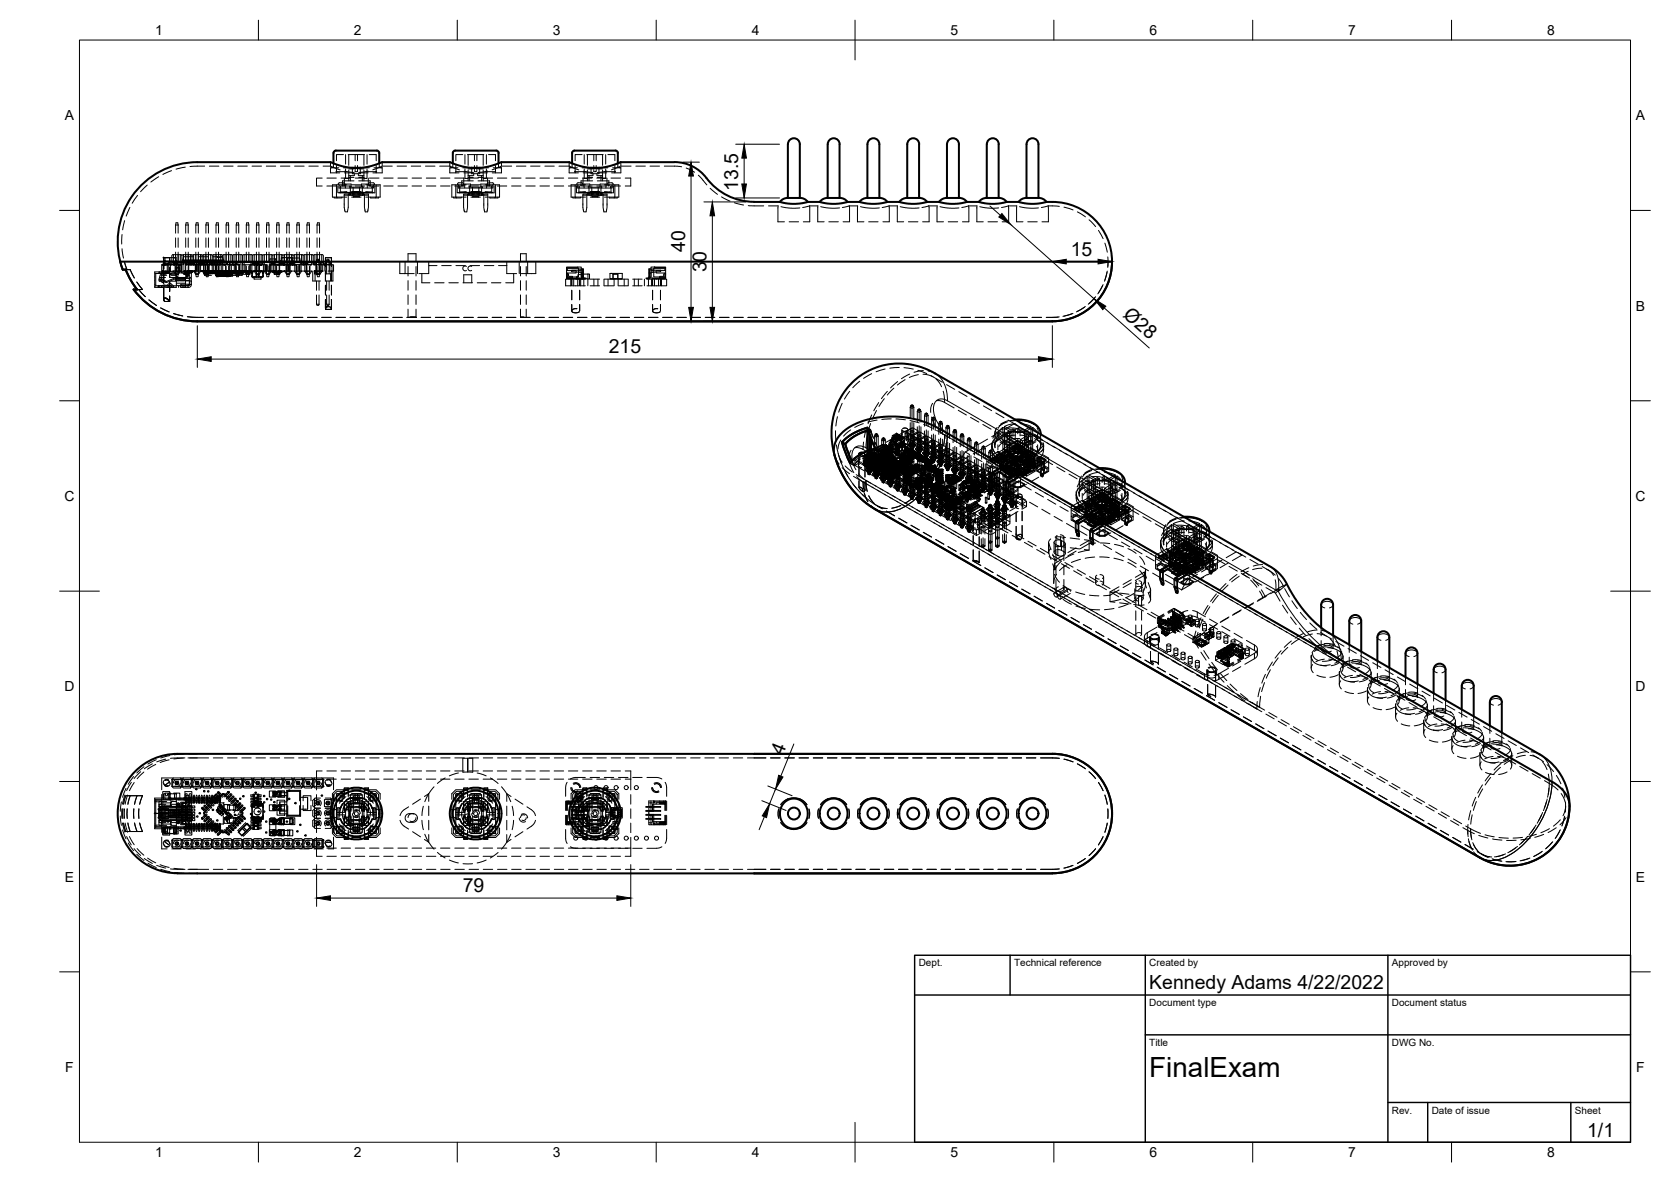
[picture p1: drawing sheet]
<svg xmlns="http://www.w3.org/2000/svg" width="420mm" height="297mm" viewBox="0 0 420 297" stroke-linecap="round" stroke-linejoin="round" font-family="sans-serif">
<defs><g id="words">
<text font-size="7" x="289" y="270.6">FinalExam</text>
<g font-size="4.9">
<text x="185.6" y="47.9" transform="rotate(-90 185.6 47.9)">13.5</text>
<text x="172.3" y="63.4" transform="rotate(-90 172.3 63.4)">40</text>
<text x="269.2" y="64.3">15</text>
<text x="177.7" y="68.4" transform="rotate(-90 177.7 68.4)">30</text>
<text x="282.2" y="79.4" transform="rotate(42 282.2 79.4)">Ø28</text>
<text x="153.1" y="88.8">215</text>
<text x="196.8" y="190" transform="rotate(-68 196.8 190)">4</text>
<text x="116.4" y="224.2">79</text>
<text x="289" y="248.5">Kennedy Adams 4/22/2022</text>
<text x="399.1" y="285.7">1/1</text>
</g>
<g font-size="3.5">
<text x="39" y="8.8">1</text>
<text x="89" y="8.8">2</text>
<text x="139" y="8.8">3</text>
<text x="189" y="8.8">4</text>
<text x="239" y="8.8">5</text>
<text x="289" y="8.8">6</text>
<text x="339" y="8.8">7</text>
<text x="389" y="8.8">8</text>
<text x="16.3" y="30.2">A</text>
<text x="411.3" y="30.2">A</text>
<text x="16.3" y="78">B</text>
<text x="411.3" y="78">B</text>
<text x="16.2" y="125.9">C</text>
<text x="411.2" y="125.9">C</text>
<text x="16.2" y="173.7">D</text>
<text x="411.2" y="173.7">D</text>
<text x="16.3" y="221.6">E</text>
<text x="411.3" y="221.6">E</text>
<text x="16.4" y="269.4">F</text>
<text x="411.4" y="269.4">F</text>
<text x="39" y="290.8">1</text>
<text x="89" y="290.8">2</text>
<text x="139" y="290.8">3</text>
<text x="189" y="290.8">4</text>
<text x="239" y="290.8">5</text>
<text x="289" y="290.8">6</text>
<text x="339" y="290.8">7</text>
<text x="389" y="290.8">8</text>
</g>
<g font-size="2.5">
<text x="231" y="242.9">Dept.</text>
<text x="255" y="242.9">Technical reference</text>
<text x="289" y="242.9">Created by</text>
<text x="350" y="242.9">Approved by</text>
<text x="289" y="252.8">Document type</text>
<text x="350" y="252.8">Document status</text>
<text x="289" y="262.9">Title</text>
<text x="350" y="262.9">DWG No.</text>
<text x="350" y="279.9">Rev.</text>
<text x="360" y="279.9">Date of issue</text>
<text x="396" y="279.9">Sheet</text>
</g>
</g></defs>
<!-- layer: Hidden -->
<g fill="none" stroke="#000" stroke-width=".25">
<path d="M86.4 38.8h-1.8v1.6M86.9 38.8v2.4M87.5 38.8h1.8M87.7 38.8v2.8M89.3 38.8v1.6M89.3 38.8h.6M91.5 38.8v2.8M91.7 38.8h-1.8v1.6M92.3 38.8v2.4M92.8 38.8h1.8v1.6M116.4 38.8h-1.8v1.6M116.9 38.8v2.4"/>
<path d="M117.5 38.8h1.8M117.7 38.8v2.8M119.3 38.8h.6M119.3 38.8v1.6M121.5 38.8v2.8M121.6 38.8h-1.7v1.6M122.3 38.8v2.4M122.8 38.8h1.8v1.6M146.4 38.8h-1.8v1.6M146.9 38.8v2.4M147.6 38.8h1.7M147.7 38.8v2.8"/>
<path d="M149.3 38.8h.6M149.3 38.8v1.6M151.5 38.8v2.8M151.7 38.8h-1.8v1.6M152.3 38.8v2.4M152.8 38.8h1.8v1.6M30.7 58.9l-.1 2.4M31.3 55.4l-.5 2.3M32.7 52.1l-1 2.2M34.6 49.1l-1.4 2M37 46.5l-1.7 1.7M39.9 44.4l-2 1.3"/>
<path d="M43.1 42.9l-2.1 .9M44.2 56.5v2.1M44.2 59.8v2.4M44.2 56.5h.6M44.2 56.5l.1-.5h.4l.1 .5M44.8 56.5v2.1M44.8 59.8v2.4M46.6 42l-2.3 .5M46.7 56.5v2.1M46.7 59.8v2.4M46.7 56.5h.6M46.7 56.5l.1-.5h.4l.1 .5"/>
<path d="M47.3 56.5v2.1M47.3 59.8v2.4M49.2 56.5v2.1M49.2 59.8v2.4M49.2 56.5h.7M49.2 56.5l.1-.5h.5l.1 .5M49.9 56.5v2.1M49.9 59.8v2.4M51.5 41.7l-3.7 .2M51.8 56.5v2.1M51.8 59.8v2.4M51.8 56.5h.6"/>
<path d="M51.8 56.5l.1-.5h.4l.1 .5M52.4 56.5v2.1M52.4 59.8v2.4M52.6 41.7h2.4M54.3 56.5v2.1M54.3 59.8v2.4M54.3 56.5h.6M54.3 56.5l.1-.5h.5v.5M54.9 56.5v2.1M54.9 59.8v2.4M56.2 41.7h2.4M56.9 56.5v2.1"/>
<path d="M56.9 59.8v2.4M56.9 56.5h.6M56.9 56.5l.1-.5h.4l.1 .5M57.5 56.5v2.1M57.5 59.8v2.4M59.4 56.5v2.1M59.4 59.8v2.4M59.4 56.5h.6M59.4 56.5l.1-.5h.4l.1 .5M59.8 41.7h2.4M60 56.5v2.1M60 59.8v2.4"/>
<path d="M61.9 56.5v2.1M61.9 59.8v2.4M61.9 56.5h.7M61.9 56.5l.1-.5h.5l.1 .5M62.6 56.5v2.1M62.6 59.8v2.4M63.4 41.7h2.3M64.5 56.5v2.1M64.5 59.8v2.4M64.5 56.5h.6M64.5 56.5l.1-.5h.4l.1 .5M65.1 56.5v2.1"/>
<path d="M65.1 59.8v2.4M67 41.7h2.3M67 56.5v2.1M67 59.8v2.4M67 56.5h.6M67 56.5l.1-.5h.5v.5M67.6 56.5v2.1M67.6 59.8v2.4M69.6 56.5v2.1M69.6 59.8v2.4M69.6 56.5h.6M69.6 56.5l.1-.5h.4l.1 .5"/>
<path d="M70.2 56.5v2.1M70.2 59.8v2.4M70.5 41.7h2.4M72.1 56.5v2.1M72.1 59.8v2.4M72.1 56.5h.6M72.1 56.5l.1-.5h.4l.1 .5M72.7 56.5v2.1M72.7 59.8v2.4M74.1 41.7h2.4M74.6 56.5v2.1M74.6 59.8v2.4"/>
<path d="M74.6 56.5h.7M74.6 56.5l.1-.5h.5l.1 .5M75.3 56.5v2.1M75.3 59.8v2.4M77.2 56.5v2.1M77.2 59.8v2.4M77.2 56.5h.6M77.2 56.5l.1-.5h.4l.1 .5M77.7 41.7h2.3M77.8 56.5v2.1M77.8 59.8v2.4M79.7 56.5v2.1"/>
<path d="M79.7 59.8v2.4M79.7 56.5h.6M79.7 56.5l.1-.5h.5v.5M80.3 56.5v2.1M80.3 59.8v2.4M81 44.8h-1.4v1.9h1.4M81.2 41.7h1.9M82.2 44.8h2.4M82.2 46.7h2.4M83.1 42.2h2.1M83.1 41.7l2.4 1M83.1 40.8v.9"/>
<path d="M83.8 41v1l-.7 .2v1.2h2.3M84 49.5v.2h.8v-.2M84.6 41.6v1.8M84.6 46.4v3.1M84.6 43.1h2.3M84.9 46.7v1.8h.7M85 46.4l.1-.4 .2-.1 1.1 .1 .2 .4M85.2 46.7v.6h.5v-.6M85.3 46.4v.3M85.4 48.4h1.8M85.6 46.7v1.8h2.6M85.7 47.3h5.6"/>
<path d="M85.8 44.8h2.3M85.8 46.7h2.3M86 49.5v.2h-1.2M86 46.4v.3M86.3 46.4v.3M86.4 42.2h2M86.6 48.8h1v3.3l-.2 1.1h-.6l-.1-.4zM86.6 49.1h4.5M86.6 44.8v1.9M86.6 43.4h2.4M86.7 43l2.3 .3M86.8 48.4v.1"/>
<path d="M86.8 47.3v-1h1.5v.7h2.6v-.7h1.5v1M86.9 42.4v2.4h.8M87 48.4h.7M87 48.4l-.4 .1M87 48.4v.1M87.2 46.4h-3.6v3.1h3.6M87.2 48.3l-1.8 .1M87.2 48.2l-1.8 .2M87.3 48.4v.1M87.6 48.8h3.6M87.7 42.7v2.8M87.7 44.6h1.3"/>
<path d="M87.7 42.4h1.3M87.7 44.1h1.3M87.7 48.4l.5 .1M87.7 48.4v.1M87.8 48.5h1.2M87.8 48.5v.6M87.9 46.7v.6M88.1 46.7v2.4h3M88.1 44.1v1.4M88.2 48.5h2.8M88.4 48.4h2.4M88.4 48.2h2.4"/>
<path d="M88.4 46.4h2.4M88.4 49.5h2.4M88.6 42.4v1.3h2v-1.3M88.6 48.8h.1M88.7 48.8l.1-.4h1.6l.1 .4M88.8 47l.1 1.1h1.4l.1-1.1M88.8 49.5v-.2h1.5v.2M88.8 49.5h1.5M89 45.5h-2.9v1.2M89.1 43.7v.4M89.2 48.7l-.6 .4M89.2 48.7h.1"/>
<path d="M89.3 48.7h.6l.7 .4M89.3 48.5l-.7 .3M89.3 41.6v1.5h.6v-1.5M89.3 44.8h2.4M89.3 46.7h2.4M89.9 48.5l.7 .3M90.1 43.7v.4M90.2 43.4h2.4M90.2 45.5h2.9v1.2M90.2 48.5h1.2M90.2 44.6h1.3M90.2 42.4h1.3"/>
<path d="M90.2 44.1h1.3M90.6 48.8h.1M90.7 42.2h2.1M91 48.4v.1M91 48.5h2.6M91 48.4l-2.8 .1M91.1 44.1v1.4M91.1 46.7v2.4M91.2 48.5v.6v-.3h.4M91.3 46.7v.6h2.2v-.6M91.4 48.5v.6h-.3M91.4 49.1h1.2"/>
<path d="M91.5 48.4l-.5 .1M91.5 42.7v2.8M91.6 48.8h1v3.3l-.2 1.1h-.6v-.4zM91.9 48.4v.1M92 46.4h3.6v3.1h-3.6M92 48.4h1.8M92 48.3l1.8 .1M92 48.2l1.3 .1M92.1 48.4l-.6 .1M92.1 48.4l.5 .1M92.1 48.4v.1M92.3 42.4v2.4h-.8"/>
<path d="M92.3 43.1h2.3M92.4 48.4v.1M92.6 43l-2.4 .3M92.6 44.8v1.9M92.6 46.4l.1-.4 .2-.1 1.1 .1 .1 .4M92.9 46.4v.3h2.4M92.9 44.8h2.4M93.2 46.4v.3M93.2 49.5v.2h1.2M93.3 48.3h.1M93.4 48.3l.4 .1M93.6 46.7v1.8h.7v-1.8"/>
<path d="M93.9 46.4v.9h-.4M94 42.2h2.1M94.4 49.5v.2h.8v-.2M94.6 41.6v1.8M94.6 46.4v3.1M95.4 41v1l.7 .2M95.9 41.8l-2.2 .9M96.1 42.2v1.2h-2.3M96.1 40.8v.9h2.5M96.5 44.8h2.3M96.5 46.7h2.3M99.8 41.7h2.4"/>
<path d="M100.1 44.8h2.3M100.1 46.7h2.3M103.4 41.7h2.4M103.6 44.8h2.4M103.6 46.7h2.4M107 41.7h2.4M107.2 44.8h2.4M107.2 46.7h2.4M110.6 41.7h2.5M110.8 44.8h2.3M110.8 46.7h2.3M113.1 42.2h2.1"/>
<path d="M113.1 41.7l2.4 1M113.1 40.8v.9M113.9 41l-.1 1-.7 .2v1.2h2.3M114 49.5v.2h.8v-.2M114.3 44.8h2.4M114.3 46.7h2.4M114.6 43.1v.3M114.6 46.4v3.1M114.6 41.6v1.5M114.6 43.1h2.3M115 46.7v1.8h.6M115 46.4l.1-.3 .3-.2 1 .1 .1 .4"/>
<path d="M115.3 46.7v.6h.4v-.6M115.3 46.4v.3M115.4 48.4h1.8M115.6 46.7v1.8h2.6M115.7 47.3h5.6M116 49.5v.2h-1.2M116.1 46.4v.3M116.3 46.4v.3M116.4 42.2h2M116.6 48.8h1v3.3l-.2 1.1h-.6l-.2-1.1zM116.6 49.1h4.5M116.6 44.8v1.9"/>
<path d="M116.6 43.4h2.4M116.7 43l2.3 .3M116.8 47.3v-1h1.5v.7h2.6v-.7h1.4v1M116.8 48.4v.1M116.9 42.4v2.4h.8M117.1 48.4h.6M117.1 48.4l-.5 .1M117.1 48.4v.1M117.2 46.4h-3.6v3.1h3.6M117.2 48.3l-1.8 .1M117.2 48.2l-1.8 .2M117.3 48.4v.1"/>
<path d="M117.6 48.8h3.6M117.7 42.7v2.8M117.7 44.6h1.3M117.7 42.4h1.3M117.7 44.1h1.3M117.7 48.4l.5 .1M117.7 48.4v.1M117.8 48.5h1.2M117.8 48.5v.6M117.9 48.8v.3M117.9 44.8h2.4M118.1 46.7v2.4h3"/>
<path d="M118.1 44.1v1.4M118.2 48.5h2.8M118.2 48.4h2.8M118.2 48.4v.1M118.4 48.4h2.4M118.4 48.2h2.4M118.4 46.4h2.4M118.4 49.5h2.4M118.6 42.4v1.3h2v-1.3M118.6 48.8h.1M118.7 48.8l.1-.4h1.6l.1 .4M118.8 47l.1 1.1h1.4l.1-1.1"/>
<path d="M118.9 49.5v-.2h1.5v.2M118.9 49.5h1.5M119 45.5h-2.9v1.2M119.1 43.7v.4M119.3 41.6v1.5h.6v-1.5M119.3 48.5l-.7 .3M119.9 48.7h-.6l-.7 .4M119.9 48.5l.7 .3M119.9 48.7h.1M120 48.7l.6 .4M120.1 43.7v.4M120.2 43.4h2.4"/>
<path d="M120.2 45.5h2.9v1.2M120.2 48.5h1.2M120.2 44.6h1.3M120.2 42.4h1.3M120.2 44.1h1.3M120.3 46.7h-2.4v.6M120.8 42.2h2M121 48.4v.1M121 48.5h2.6M121.1 44.1v1.4M121.1 46.7v2.4M121.2 48.5v.6"/>
<path d="M121.3 46.7v.6h2.2v-.6M121.4 48.5v.6h-.3M121.4 49.1h1.2M121.5 48.4l-.5 .1M121.5 44.8h2.4M121.5 42.7v2.8M121.6 48.8h1v3.3l-.2 1.1h-.6l-.2-1.1zM121.6 48.8h-.4v.3M121.9 48.4v.1M122 46.4h3.6v3.1h-3.6M122 48.4h1.8M122 48.3l1.8 .1"/>
<path d="M122 48.2l1.8 .2M122.2 48.4l-.7 .1M122.2 48.4l.4 .1M122.2 48.4v.1M122.3 42.4v2.4h-.8M122.3 43.1h2.3M122.4 48.4v.1M122.6 43l-2.4 .3M122.6 44.8v1.9M122.6 46.4l.1-.4 .6-.1a.6 .6 0 0 1 .8 .4v.1M122.9 46.4v.3M123.1 46.4v.3"/>
<path d="M123.2 49.5v.2h1.2M123.6 46.7v1.8h.6v-1.8M123.9 46.4v.3h-2.4M124 46.7v.6h-.5M124 42.2h2.1M124.4 49.5v.2h.8v-.2M124.6 41.6v1.8M124.6 46.4v3.1M125.1 44.8h2.3M125.1 46.7h2.3M125.3 41v1l.8 .2M126 41.8l-2.3 .9"/>
<path d="M126.1 42.2v1.2h-2.3M126.1 40.8v.9h2.6M128.6 44.8h2.4M128.6 46.7h2.4M129.8 41.7h2.4M132.2 44.8h2.4M132.2 46.7h2.4M133.4 41.7h2.4M135.8 44.8h2.4M135.8 46.7h2.4M137 41.7h2.4M139.3 44.8h2.4"/>
<path d="M139.3 46.7h2.4M140.5 41.7h2.6M142.9 46.7h2.3v.6h.5v-.6M142.9 44.8h2.4M143.1 42.2h2.1M143.1 41.7l2.4 1M143.1 40.8v.9M143.8 41v1l-.7 .2v1.2h2.3M144 49.5v.2h.8v-.2M144.6 41.6v1.8M144.6 46.4v3.1M144.6 43.1h2.3"/>
<path d="M144.9 46.7v1.8h.7M145.1 46.4v-.4l.3-.1 1 .1 .2 .4M145.3 46.4v.3M145.4 48.4h1.8M145.6 46.7v1.8h2.6M145.7 47.3h5.6M146 49.5v.2h-1.2M146 46.4v.3M146.3 46.4v.3M146.4 42.2h2M146.5 44.8h2.4M146.5 46.7h2.4"/>
<path d="M146.6 48.8h1v3.3l-.2 1.1h-.6l-.1-.4zM146.6 49.1h4.5M146.6 44.8v1.9M146.6 43.4h2.4M146.7 43l2.4 .3M146.8 48.4v.1M146.9 47.3v-1h1.4v.7h2.6v-.7h1.5v1M146.9 42.4v2.4h.8M147 48.4h.7M147 48.4l-.4 .1M147 48.4v.1M147.2 46.4h-3.6v3.1h3.6"/>
<path d="M147.2 48.3l-1.8 .1M147.2 48.2l-1.8 .2M147.3 48.4v.1M147.6 48.8h3.6M147.7 42.7v2.8M147.7 44.6h1.3M147.7 42.4h1.3M147.7 44.1h1.3M147.7 48.4l.5 .1M147.7 48.4v.1M147.8 48.5h1.2M147.8 48.5v.6"/>
<path d="M147.9 46.7v.6M148.1 46.7v2.4h3M148.1 44.1v1.4M148.2 48.5h2.8M148.2 48.4h2.8M148.2 48.4v.1M148.4 48.4h2.4M148.4 48.2h2.4M148.4 46.4h2.4M148.4 49.5h2.4M148.6 42.4v1.3h2v-1.3M148.6 49.1l.7-.4h.6l.7 .4"/>
<path d="M148.7 48.8h-.1M148.7 48.8l.1-.4h1.6l.1 .4M148.8 47l.1 1.1h1.4l.1-1.1M148.8 49.5v-.2h1.5v.2M148.8 49.5h1.5M149 45.5h-2.9v1.2M149.1 43.7v.4M149.3 48.5l-.6 .3M149.3 41.6v1.5h.6v-1.5M149.9 48.5l.7 .3M150.1 44.8h2.3M150.1 46.7h2.3"/>
<path d="M150.1 43.7v.4M150.2 43.4h2.4M150.2 45.5h2.9v1.2M150.2 48.5h1.2M150.2 44.6h1.3M150.2 42.4h1.3M150.2 44.1h1.3M150.7 42.2h2.1M151 48.4v.1M151 48.5h2.6M151.1 44.1v1.4M151.1 46.7v2.4"/>
<path d="M151.2 48.5v.6v-.3h.4M151.3 46.7v.6h2.2v-.6M151.4 48.5v.6h-.3M151.4 49.1h1.2M151.5 48.4l-.5 .1M151.5 42.7v2.8M151.6 48.8h1v3.3l-.2 1.1h-.6l-.1-.4zM151.9 48.4v.1M152 46.4h3.6v3.1h-3.6M152 48.4h1.8M152 48.3l1.8 .1M152 48.2l1.8 .2"/>
<path d="M152.1 48.4l-.6 .1M152.1 48.4l.5 .1M152.1 48.4v.1M152.3 42.4v2.4h-.8M152.3 43.1h2.3M152.4 48.4v.1M152.6 43l-2.4 .3M152.6 44.8v1.9M152.7 46.3l.1-.3 1.1-.1 .2 .2 .1 .3M152.9 46.4v.3M153.2 49.5v.2h1.2M153.6 44.8h2.4"/>
<path d="M153.9 46.4v.3M153.9 46.7v.6h-.4M154 42.2h2.1M154.2 46.7v1.8h-.6v-1.8h2.4M154.4 49.5v.2h.8v-.2M154.6 41.6v1.8M154.6 46.4v3.1M155.3 41l.1 1 .7 .2M156 41.8l-2.3 .9M156.1 42.2v1.2h-2.3M156.1 40.8v.9h2.6M157.2 44.8h1.4v1.9h-1.4"/>
<path d="M159.9 41.7h2.4M163.4 41.7h2.4M167 41.7l4.4 .2M172.5 42.2l2.1 1.1M175.6 44l2.1 2.5M178.6 47.3l1.8 1.5M181.4 49.5l2.1 1M184.7 51l2.3 .5M188.2 51.7h3.8M193.2 51.7h2.5l-.1 4h1.6M196.4 51.9l2.4 .4 2.3-.1M198.4 55.7h2.4"/>
<path d="M203.6 51.7l-1.8 .4M203.6 51.7v4h-1.6M203.6 51.7h2.1l-.1 4h1.6M206.4 51.9l2.4 .4 2.3-.1M208.4 55.7h2.4M213.6 51.7l-1.8 .4M213.6 51.7h2v4h1.6M213.6 51.7v4h-1.6M216.4 51.9l2.4 .4 2.3-.1M218.4 55.7h2.4M223.6 51.7l-1.8 .4M223.6 51.7v4h-1.6"/>
<path d="M223.6 51.7h2.1l-.1 4h1.6M226.4 51.9l2.3 .4 2.4-.1M228.4 55.7h2.4M233.6 51.7l-1.8 .4M233.6 51.7h2v4h1.6M233.6 51.7v4h-1.6M236.3 51.9l2.5 .4 2.3-.1M238.4 55.7h2.4M243.6 51.7l-1.8 .4M243.6 51.7v4h-1.6M243.6 51.7h2.1l-.1 4h1.6M246.4 51.9l2.4 .4 2.3-.1"/>
<path d="M248.4 55.7h2.4M253.6 51.7l-1.8 .4M253.6 51.7h2.1l-.1 4h1.6M253.6 51.7v4h-1.6M256.3 51.9l2.5 .4 2.3-.1M258.4 55.7h2.4M263.6 51.7l-1.8 .4M263.6 51.7v4h-1.6M263.6 51.7l2.8 .2M267.5 52.1l2.3 .7M270.9 53.2l2 1.3M273.8 55.2l1.7 1.7"/>
<path d="M276.2 57.9l1.2 2.1M30.7 62.5l.4 2.4M31.3 65.8l.6 2-.6-1.8M31.6 67.8h1.1l1.1 2.1M34.4 70.9l1.4 1.9h-1.3M34.9 72.8l1.7 1.8M37.4 75.4l1.9 1.4M38.9 68.6l.3 .1M39.2 68.7h3.1v-.4h-3.4v3.9h1.9M39.2 68.7v3.1M39.2 71.8h1.7M39.2 71.8l-.3 .2"/>
<path d="M39.8 71.8v.4M39.9 71.8h2l.9-.6 .9 .7-.2 .3-.8-.6-.7 .6h-2.1zM40 71.8v.4M40 70.3h.2l.1 .4M40 68.3v.4M40.1 69.7h1.5M40.2 68.3v.4M40.4 77.4l2.1 1M40.7 68.7h1.2M40.8 68.3v.4M40.9 68.1h1.8l-.2 .1M40.9 66.5h1.1l-.2-.1a.21 .21 0 0 0-.3-.1 .21 .21 0 0 0-.1 .2"/>
<path d="M40.9 68.1l.2 .1M40.9 66.5h.1M40.9 68.1h.1M41 68.3v.4M41 66.5v1.6M41.1 68.2l.5 .3M41.1 68.6h.1M41.1 68.1v.1M41.1 68.8v2.4M41.1 72.3v3M41.3 66.3l-.4 .2M41.3 65.7h.1"/>
<path d="M41.4 75.8l-.3-.5 .1-.3 .2-.2 .7 .3 .5 .7M41.5 65.6v.7h.6M41.5 65.6h2.8v.7h-.7M41.5 66.5h.1M41.5 65.5l-.2 .1v.9M41.5 68.6h1.2M41.6 68.1v.5M41.8 69.1h-1.5l-.3 1 .1 .6h1.5M42 66.5l.1 1.6M42.1 71.8h2.4M42.1 68.4l-.5 .1M42.1 68.1v.5"/>
<path d="M42.3 66.4l.6 .1zM42.3 66.4l.6 .1M42.3 66.4l.6 .1h-1.4M42.3 66.2l-.8 .3M42.4 66.5v1.6M42.5 68.3v.4M42.5 68.2l-.4 .2M42.5 68.2h-1.4v2.6a.24 .24 0 0 1-.3 .2 .24 .24 0 0 1-.1-.3v-1.5M42.5 68.2l.2 .5M42.7 68.1l-1.1 .4M42.7 68.7a.29 .29 0 0 0 .3 .1 .29 .29 0 0 0 .2-.2l2.9 .1a.22 .22 0 0 0 .2 .2 .22 .22 0 0 0 .2-.2M42.7 66.1v-1.3h-1.6v2.8"/>
<path d="M42.7 74.4v1.4l-1-.8h-.4l-.2 .3a.64 .64 0 0 0 1 .5h.5M42.7 67.3v2.4M42.7 70.9v2.3M42.8 65.7v.8M42.8 70.7h1.5M42.8 69.7h1.5M42.8 66.5v1.6M42.9 71.8l-1.7-.2-.6 .2 .1 .4 .5-.2 1.7 .2M42.9 66.5h.1M42.9 69.1h1.4M43.1 68.7h1.2v3h3l.3-.3v-.9M43.1 69.2h1.2"/>
<path d="M43.1 71.8v.4M43.2 65.8l.2 .2h2.2l.1-.2v.7M43.2 68.1h2.4M43.5 68.3h-2.8v.9h1.2M43.6 68.1h1.7M43.6 68.1l.6 .8 .1 .6h.4l.1-.5M43.6 64v2.5v-.2h-1.5v.2v-.1h-.7l.1-.8M43.6 68.1h.1M43.6 78.8l2.4 .6M43.7 66.5h1.5zM43.7 66.5l.6-.1h.2l-.8 .1h1.1M43.7 66.5h.1"/>
<path d="M43.8 64.7l.5 .1zM43.8 64.7l.5 .1v.8M43.8 64.7h-2.3v.9M43.9 65.8v.7M43.9 66.5h.1M43.9 65.7v.1M44 66.5v1.6M44.2 68.1v.7l.2 .1 .4-.1M44.2 66.9v2.1h.6M44.2 63.4v2.6M44.3 65.5l.2 .1-.1 .9-.1-.8M44.3 71.8v.4h-2.3"/>
<path d="M44.3 66.2l.9 .3M44.3 65.6h.1M44.3 70.2h2.4M44.3 69.7h2.2v.5M44.3 65.6v.8h-.6v.1M44.3 69.9h3.3M44.3 71.2h2.4M44.3 70.5h3.3M44.4 66.5v1.6M44.5 66.3l.3 .2M44.5 65.7h-2.2l.1 .8M44.5 66.4v.1"/>
<path d="M44.6 67.2l.6 .2h-.8zM44.7 68.3h2.9v.2M44.8 63.4v2.6M44.8 66.9v2.1M44.8 66.5h.1M44.9 71.8v.4M44.9 66.5v1.6M45.2 66.5h.1M45.2 66.5v1.8h-.8v-.9M45.3 66.5v1.6M45.3 68.1l-.5 .8M45.3 64h-1.9l-.2 .2v2.3"/>
<path d="M45.3 64l.4 .2v2.3M45.3 64v2.5M45.3 68.1h.1M45.5 72.2h1.9M45.6 66.5h-4.9v1.6h1.3M45.6 66.5v1.6M45.7 68.3v.3h1.9M45.7 71.8h1.7M45.7 66.5v-.7l.3 .2h2.1l.2-.2v.7M45.9 71.8h.8M46 65.4h.1M46 65.5l.1 .7"/>
<path d="M46 66.5v1.6M46 71.8v.4M46.2 66.3h.1M46.1 68.1h1.8M46.1 68.1l.6 .8 .1 .6h.4l.1-.5M46.1 64v2.5M46.1 68.1h.1M46.2 66.3h2.5M46.4 68.1l.2 .1zM46.5 71.8l-1.2-.1v.4l1.2 .1M46.5 68.1v.1M46.5 68.2l.6 .2"/>
<path d="M46.5 68.2l.6 .3 1-.3-.5 .2M46.5 68.6h1.6M46.5 69.7h.2M46.6 66.5h.2zM46.6 71.8v.4M46.7 69.7v2M46.7 66.4l.3 .1M46.7 65.3h.3v1.1h-.3zM46.7 65.3l-.7 .1h10.2l-.8-.1M46.7 68.8l.3 .1 .3-.1-.2 .1zM46.7 68.8l.2 .1 .4-.1a.36 .36 0 0 1-.6 0zM46.7 66.9v2.1h.6"/>
<path d="M46.7 63.4v2.6M46.7 68.1v.7M46.8 66.5h2.3M46.8 68.6v1l-.1 .1M46.8 69.3h.8M46.8 66.5h.2zM47 66.4v.1M47 65.3h.3M47 66.5h.1M47 66.5h-.4v1.6M47.1 68.4l.5 .1zM47.1 68.1v1.2"/>
<path d="M47.1 69.1v.6l-.2 .2-2.6 .1-2.3 1-1.7-.7v-.2h.3l1.3 .6 2.4-1M47.1 79.6l4 .2zM47.2 68.6v.7M47.2 68.1l.6 .1M47.2 68.1l1.1 .2zM47.2 68.1l1.1 .2-.3-.2M47.2 71.8h.2M47.2 68.1h.1M47.2 72.2h.1M47.3 66.5h.4M47.3 66.5h.1M47.3 66.5h.2z"/>
<path d="M47.3 68.1l-.4 .3v1.1l-.2 .2M47.3 65.3h.3v1.1h-.3zM47.3 63.4v2.6M47.3 66.4v.1M47.3 66.9v2.1M47.5 66.5h.2zM47.5 66.5v1.6M47.5 68.6v.7M47.6 68.1v2.4M47.6 71.4h-2.2v.3M47.6 66.4v.1M47.6 65.3h.4"/>
<path d="M47.7 66.5h.1M47.7 71.5l-.3 .3M47.7 71.5h.4M47.9 68.1l-.6 .8M47.9 64v2.5h.4M47.9 64h-1.9l-.3 .2M47.9 64l.4 .2v2.3M47.9 68.1h.1M47.9 68.1l.4 .2-.5-.1M47.9 66.5h.2zM48 66.4l.3 .1M48 68.1h.1"/>
<path d="M48.1 68.2h.1M48.1 66.5h.2zM48.1 70.8v-1h-.4v1.7M48.1 71.4l-.8 .2-.1 .6h.2M48.1 68.2v1.4l-.5 .3-3.5 .1 .1 .6h3.6l.3 .2M48.1 68.2h-1.6v.5M48.1 71.5l-.2 .5-.5 .2M48.1 68.1v.1M48.1 70.8v.7M48.2 68.1v.3h-1l-.1 .6M48.2 68.1l-.1 .1M48.2 68.1v.1"/>
<path d="M48.3 65.8l.2 .2h2.1l.2-.2v.7M48.3 65.8v-.5h-.3v1.1h.3M48.3 65.8v.7M48.3 65.3h.3M48.3 68.3l.7-.2zM48.3 68.1l-.1 .3M48.3 66.5h.1M48.6 66.5h.2zM48.6 66.4l.4 .1M48.6 65.3h.3v1.1h-.3zM48.7 64.5h-2.6l-.1 1M48.7 68.1h1.7"/>
<path d="M48.7 68.1l.5 .8 .1 .6h.5l.1-.5M48.7 64v2.5M48.7 68.1h.1M48.8 66.5h.2zM48.9 66.4v.1M48.9 65.3h.4M49 66.5h.1M49 68.1h-1.8l1.1 .2-.5-.1M49 68.1h.1M49.1 66.5v1.6M49.1 68.1h-2.6M49.2 66.5h.2z"/>
<path d="M49.2 68.8l.3 .1 .4-.1-.3 .1zM49.2 68.8l.3 .2 .4-.2M49.2 68.8l.3 .1 .4-.1M49.2 66.9v2.1h.7M49.2 63.4v2.6M49.3 65.3h.3v1.1h-.3zM49.3 66.4v.1M49.4 66.5h.2zM49.4 66.5v1.6M49.6 66.4v1.7M49.6 65.3h.3M49.6 66.5h.1"/>
<path d="M49.6 66.5h-.4v2.3M49.8 66.5v1.6M49.9 66.5h.2zM49.9 66.5h.4M49.9 63.4v2.6M49.9 66.5h.1M49.9 66.9v2.1M49.9 64.5h2.3M49.9 66.3h2.3M49.9 66.4l.4 .1M49.9 65.3h.3v1.1h-.3zM50 66.5v1.6"/>
<path d="M50.1 66.5h.2h-.2M50.1 66.5v1.6M50.2 66.4v.1M50.2 65.3h.4M50.3 66.5h.1M50.4 68.1h2.3M50.4 66.5h2.3M50.4 68.1l-.5 .8M50.4 64h-1.9l-.2 .2M50.4 64l.4 .2v2.3M50.4 64v4.1M50.5 66.5h.4"/>
<path d="M50.5 66.5h.1M50.5 66.5h.2zM50.6 65.3h.3v1.1h-.3zM50.6 66.4v.1M50.7 68.1l.2 .1M50.7 68.1h.1M50.7 66.5h.2zM50.7 68.1h.3M50.7 68.1h1.4h-1.1M50.8 68.1h-.1M50.8 68.1l.7 .1-.3-.1M50.8 68.2h.7l-.1 .1z"/>
<path d="M50.8 68.1v.1M50.8 68.3h.2M50.9 66.4v.1M50.9 65.3h.3M50.9 66.5h.1M51 68.1v.1M51.2 66.5h.2zM51.2 68.1h.8h-1.3M51.2 68.1h1.8M51.2 68.1l.6 .8 .1 .6h.4l.1-.5M51.2 64v2.5h.4M51.2 65.3h.3v1.1h-.3z"/>
<path d="M51.2 68.1v.1M51.3 68.1l.2 .1M51.3 68.1l.1 .1M51.3 68.1h.1M51.3 68.1h.3M51.3 68.1l.7 .1-.2-.1M51.3 68.1h1.3M51.3 68.1h1.3h-1M51.4 68.1l.6 .1-.1 .1zM51.4 68.6h.1M51.4 68.8h.1M51.4 68.8v.4h1.8"/>
<path d="M51.4 68.6h1.7M51.4 68.1h.1M51.4 68.6v.2M51.4 68.8h1.7M51.4 68.3h.2M51.4 66.5h.2zM51.4 68.1l.4 .1 .2 .4h.4v.2h-.5l-.1-.4-.4-.1zM51.4 68.2v.4M51.5 68.1v.1M51.5 68.2h-.1M51.5 68.2h1.7M51.5 66.4l.1 1.7"/>
<path d="M51.5 65.3h.4M51.6 66.5h.1M51.6 66.5h-.4v1.6M51.6 68.6v.2M51.6 68.1v.1M51.6 66.5v1.6M51.7 68.6l-.1-.4-.5-.1-.1 .2 .5 .1 .2 .4M51.8 68.8l.2 .1 .4-.1-.2 .1zM51.8 68.8l.2 .1 .4-.1a.36 .36 0 0 1-.6 0zM51.8 66.9v2.1h.6M51.8 63.4v2.6M51.8 68.1h.8"/>
<path d="M51.8 66.5h.2zM51.8 68.1l.2 .1M51.8 68.1h.2l-.6 .2M51.8 66.5h.4M51.8 68.6h-.4l-.1-.4-.5-.1v.2h.4l.2 .5h.4M51.8 66.5h.1M51.8 68.1v.7M51.9 68.1h.3M51.9 68.1h1.3h-1M51.9 66.4l.3 .1M51.9 65.3h.3v1.1h-.3zM51.9 68.1l.7 .1-.1 .1z"/>
<path d="M51.9 68.1h.1M51.9 68.3h.3M51.9 68.1l.7 .1-.2-.1M51.9 68.1l.5 .1 .1 .4h.5v.2h-.5l-.1-.4-.5-.1zM52 66.5h.2h-.2M52.1 68.1l-.8 .2M52.1 68.1h.1M52.1 68.6v.2M52.2 66.4v1.8M52.2 65.3h.3M52.2 66.5h.1M52.3 68.6l-.2-.4-.5-.1v.2l.5 .1 .2 .4"/>
<path d="M52.3 79.8h2.4M52.4 68.1h.8h-1.3M52.4 68.1l.2 .1M52.4 68.1l-.1 .1M52.4 63.4v2.6M52.4 66.9v2.1M52.4 68.1h.3M52.4 68.1h1.4h-1.1M52.4 68.1h1.3M52.5 66.5h.4M52.5 66.5h.1M52.5 66.5h.2z"/>
<path d="M52.5 68.1l.7 .1zM52.5 68.1l.5 .1 .1 .4h.4v.2h-.4l-.2-.5h-.4zM52.5 68.1h.1M52.5 68.3h.2M52.5 68.1h-.1M52.5 68.1l.7 .1-.3-.1M52.5 65.3h.3v1.1h-.3zM52.5 66.4v1.7M52.6 68.1l-.7 .2M52.6 68.1h-.2M52.7 66.5h.2zM52.7 68.6v.2"/>
<path d="M52.7 68.1v.1M52.8 68.6l-.2-.4-.4-.1v.2h.4l.2 .5M52.8 66.4v.1M52.8 65.3h.4M52.9 66.5h.1M52.9 68.1h.8M52.9 68.1l.3 .1M52.9 68.1v.1M53 68.1l-.6 .8M53 68.1l.1 .1M53 64l.4 .2v2.3v-.7l-.2 .2h-2.2l-.2-.2v.7M53 64h-2l-.2 .2"/>
<path d="M53 64v2.5M53 68.1h1.3M53 68.1h.1M53 68.1h.3M53 68.1h1.3h-1.2l.5 .2 .1-.1-.4-.1M53.1 68.1h-.1M53.1 68.1l.6 .1-.2-.1M53.1 68.1l.5 .1 .1 .4h.4v.2h-.5l-.1-.4-.4-.1zM53.1 68.1h.1M53.1 68.3h.2M53.1 66.5h.2zM53.1 66.5h.4"/>
<path d="M53.1 66.5h.1M53.2 68.2l-.7 .1M53.2 66.4l.3 .1M53.2 65.3h.3v1.1h-.3zM53.2 68.1l-.7 .2M53.2 68.1h.1M53.3 68.6v.2M53.3 68.1v.1M53.3 66.5h.2zM53.4 68.6l-.2-.4-.5-.1v.2l.5 .1 .2 .4M53.4 64.5h2.6l.2 1M53.5 68.1h.8"/>
<path d="M53.5 66.4v.1M53.5 65.3h.3M53.5 68.1l.2 .1M53.5 66.5h.1M53.5 68.1v.1M53.5 68.1h.1M53.6 68.1h.2M53.6 68.1h1.2M53.6 68.1l.7 .1zM53.6 68.1h.1M53.6 68.3h.3M53.6 68.1l.5 .1 .1 .4h.5v.2h-.5l-.1-.4-.5-.1z"/>
<path d="M53.7 68.1h-.1M53.7 68.1l.6 .1-.2-.1M53.7 68.1l-.6 .2M53.8 68.1h1.7M53.8 66.5h.2zM53.8 68.1l.5 .8 .1 .6h.5v-.5M53.8 64v4.2l-.3-.1M53.8 66.5h.4M53.8 68.1l-.8 .2M53.8 68.1h.1M53.8 66.4l.4 .1M53.8 65.3h.3v1.1h-.3z"/>
<path d="M53.8 68.1h1.1h-.3M53.8 68.6v.2M53.9 68.1v.1M54 66.5h.2h-.2M54 68.6l-.2-.4-.5-.1v.2l.5 .1 .2 .4M54.1 68.1h1.3zM54.1 68.1l.2 .1M54.1 68.1l-.1 .1M54.1 68.1h.7M54.1 68.1h.1M54.1 66.4v.1M54.1 65.3h.4"/>
<path d="M54.2 68.1h1.2M54.2 66.5h.1M54.2 68.1l.7 .1-.2 .1zM54.2 68.1l.5 .1 .1 .4h.4v.2h-.4l-.1-.4-.5-.1zM54.2 66.5v1.6M54.2 68.3h.2M54.3 68.6h3.7M54.3 68.8h3.7M54.3 68.8l.3 .1 .3-.1-.2 .1zM54.3 68.8l.3 .2 .3-.2M54.3 68.8l.2 .1 .4-.1M54.3 68.1l-.7 .2"/>
<path d="M54.3 66.9v2.1h.6M54.3 63.4v2.6M54.3 68.1v.7M54.4 68.2h3.6M54.4 68.6v.2M54.4 66.5h.2M54.4 68.1h-.2M54.4 68.1h-.2l.5 .2 .2-.2h-.2M54.4 66.5v1.6M54.4 66.5h.2zM54.4 66.5h.4M54.5 65.3h.3v1.1h-.3z"/>
<path d="M54.5 66.4v.1M54.5 68.6l-.2-.4-.4-.1v.2l.4 .1 .2 .4M54.6 64.5l.1 .2h.8l.2-.2M54.6 66.5h.2M54.6 68.1v.1M54.6 66.5h.2zM54.6 68.1l.3 .1M54.7 68.1l.1 .1M54.7 68.1h.3M54.7 68.1h.7M54.7 68.1h1.4h-1.1M54.8 68.1l.6 .1-.1 .1z"/>
<path d="M54.8 68.1l.4 .1 .2 .4h.4v.2h-.5l-.1-.5h-.4zM54.8 68.1h.1M54.8 68.1h-.1M54.8 68.1l.6 .1-.2-.1M54.8 66.4v.1M54.8 65.3h.3M54.8 66.5h.1M54.8 66.5v1.6M54.9 68.1l-.7 .2M54.9 68.1v.1M54.9 63.4v2.6M54.9 66.9v2.1"/>
<path d="M55 68.1v.1M55.1 66.5h.2zM55.1 66.5v1.6M55.1 68.6l-.2-.4-.5-.1v.2h.5l.2 .5M55.1 65.3h.3v1.1h-.3zM55.1 66.4v.1M55.2 68.1v.1M55.2 68.1h.8h-1.3M55.3 66.5h.2zM55.4 68.1l-.7 .2h.3M55.4 66.4l-.3 .1M55.4 68.1v.1"/>
<path d="M55.5 68.1l-.6 .8M55.5 68.1l-.8 .2M55.5 64v2.5h-.4M55.5 64h-1.9l-.2 .2M55.5 64l.4 .2v2.3M55.5 68.1h.1M55.5 69.2h.1M55.5 68.6v.2M55.6 66.5v1.6M55.6 68.6l-.1-.4-.5-.1v.2l.5 .1 .1 .4M55.9 66.5v-.7l-.2 .2h-2.1l-.2-.2v2.3M55.9 66.5v-.7l.2 .2h2.2l.1-.2v.7"/>
<path d="M55.9 79.8h2.4M56 66.5v1.6l-.6 .2M56.1 68.1l-.8 .2M56.1 68.1h.1M56.1 69.2h.1M56.2 65.4h.1M56.2 65.5l-.2 .8h-2.6M56.3 68.1h1.4zM56.3 68.1l.7 .2-.7-.2M56.3 68.1h.1M56.3 68.1h1.7M56.3 68.1l.6 .8 .1 .6h.4l.1-.5"/>
<path d="M56.3 68.1h-2.7M56.3 64v2.5h-2.4M56.3 69.2h.1M56.4 66.5h.1M56.5 68.6h.4l.2-.4 .5-.1v.2h-.5l-.1 .5h-.5zM56.7 68.6l.1-.4 .5-.1v.2l-.5 .1-.1 .4M56.7 66.5v1.6M56.8 69.2h.1M56.8 68.6v.2M56.9 68.8l.2 .1 .4-.1-.2 .1zM56.9 68.8l.2 .2 .4-.2M56.9 68.8l.2 .1 .4-.1"/>
<path d="M56.9 66.9v2.1h.6M56.9 63.4v2.6M56.9 68.1v.7M56.9 68.1h1.4zM56.9 68.2h.7l-.6 .1zM56.9 68.1l.7 .2h-.3M56.9 68.1v.1M56.9 68.1h-.6h1.4M56.9 68.1l.1 .2 .6-.1-.3-.1M56.9 68.1l.7 .2M57 68.1h1.3M57.1 69.2h.1"/>
<path d="M57.1 68.6h.4l.2-.4 .4-.1v.2l-.4 .1-.1 .4h-.5zM57.1 68.1v.1M57.2 68.6l.2-.4 .5-.1v.2h-.5l-.2 .5M57.2 66.4l.6 .1h-.6M57.2 66.4l.6 .1h-1.4M57.2 66.2l-.8 .3M57.2 66.5h.1M57.2 65.8v.7M57.3 65.7l-.1 .1M57.3 65.7h1.9M57.3 68.1h.1M57.3 68.1h.4"/>
<path d="M57.3 68.6v.2M57.4 68.2h.7l-.5 .1zM57.4 68.1v.1M57.5 68.1h-.5M57.5 68.1l.1 .2 .5-.1-.2-.1M57.5 68.2l.2-.1zM57.5 68.1l.7 .2h-.3M57.5 68.1h.3M57.5 68.1h2.8M57.5 63.4v2.6M57.5 66.9v2.1M57.5 68.1h1.3h-.3"/>
<path d="M57.6 68.1v.1M57.6 66.5v1.6M57.7 68.6h.4l.1-.4 .5-.1v.2l-.5 .1-.1 .4h-.4zM57.7 65.7v.1M57.7 65.8v.7M57.7 66.5h.1M57.7 68.1v.1M57.7 69.2h.1M57.8 68.1h1h-.3M57.8 68.6l.2-.4 .4-.1v.2l-.4 .1-.2 .4M57.8 66.5v1.6M57.8 66.5h.1"/>
<path d="M57.9 69.2h.1M57.9 68.1h.1M57.9 68.1h.4M57.9 68.6v.2M58 69.2h-3.6h4.1M58 68.1v.1M58 68.1h-.5M58 68.1l.3 .1M58 68.1l-.5 .8M58 68.1l.7 .2h-.3M58 64h-1.9l-.2 .2M58 64l.4 .2v2.3"/>
<path d="M58 64v2.5M58.1 68.1h.2M58.1 68.1h1.3h-.3M58.2 66.5l-.1 1.7M58.2 68.6h.4l.2-.4 .4-.1v.2h-.4l-.1 .5h-.5zM58.3 68.1l-.3 .1M58.3 68.1v.1M58.3 68.1l-.2 .1M58.3 68.1h-.8M58.3 68.1l-.3 .1 .1 .1 .6-.1-.3-.1M58.3 68.1h1.1h-.3M58.4 68.6l.1-.4 .5-.1v.2l-.5 .1-.1 .4"/>
<path d="M58.4 68.1h.1M58.4 66.5v-.7l.3 .2h2.1l.2-.2v.7M58.5 68.1l.2 .1h-.4M58.5 68.6v.2M58.6 68.1v.1M58.6 68.1h-.5M58.6 68.1l.2 .1M58.6 68.2l.2-.1zM58.6 68.1l.7 .2M58.6 68.1h.3M58.6 68.1h1.4h-1.1M58.6 66.5h.1"/>
<path d="M58.6 68.1h.1M58.7 68.1h1.2M58.7 68.1v.1M58.8 68.6h.4l.2-.4 .4-.1v.2l-.4 .1-.2 .4h-.4zM58.8 68.1h1.8M58.8 68.1l.6 .8 .1 .6h.4l.1-.5M58.8 64v2.5v-.8M58.8 68.1v.1M58.9 68.1h-.8M58.9 68.1l-.3 .1 .1 .1 .5-.1-.2-.1M58.9 69.2h1.2M58.9 66.5v1.6"/>
<path d="M58.9 68.6l.2-.4 .5-.1v.2l-.5 .1-.2 .4M59 68.1h.1M59 68.1l.2 .1h-.4M59 68.3h.2M59 68.6v.2M59.1 68.1l.8 .2h-.3M59.1 68.1h.1M59.1 68.2h.7l-.5 .1zM59.1 69.2h1.7M59.1 68.2h1.7M59.2 68.1h-.5M59.2 68.1l.1 .2 .5-.1-.2-.1"/>
<path d="M59.2 68.1h.3M59.2 68.1h.8l-.3 .1 .1 .1 .6-.1-.3-.1M59.2 68.2l.2-.1v.7M59.2 68.1l.7 .2M59.2 68.1l-.1 .1M59.2 68.6h1.8v.2M59.2 65.7v.1M59.2 68.8h1.8M59.2 68.1h1.4h-.4M59.2 66.4l-.6 .1h.6M59.2 66.4l-.6 .1M59.2 66.4l-.6 .1h1.5"/>
<path d="M59.2 66.2l.9 .3M59.2 66.5h.1M59.2 65.8v.7M59.2 68.1v.1M59.3 66.5v1.6M59.4 68.6h.4v-.4l.6-.1v.2l-.5 .1-.1 .4h-.4zM59.4 68.8l.3 .1 .3-.1-.2 .1zM59.4 68.8l.3 .2 .3-.2M59.4 68.8l.2 .1 .4-.1M59.4 66.9v2.1h.6M59.4 63.4v2.6M59.4 68.1l-.2 .1"/>
<path d="M59.4 68.1h.1M59.5 79.8h2.3M59.5 68.1h1.1h-.4M59.5 68.6l.2-.4 .4-.1v.2l-.4 .1-.2 .4M59.6 68.1h.1M59.6 68.1h.3M59.6 68.6v.2M59.7 68.1l.7 .2M59.7 68.1v.1M59.7 68.1h1.4zM59.7 68.1h-.5M59.7 68.1l.2 .2 .5-.1-.2-.1"/>
<path d="M59.7 68.2l.3-.1zM59.8 68.1h.3M59.8 68.1l.5 .1M59.8 68.1v.1M59.9 68.1v.3h.9M59.9 68.6h.4l.2-.4 .4-.1 .1 .2-.5 .1-.1 .3-.5 .1zM60 68.1v.1M60 63.4v2.6M60 66.9v2.1M60.1 66.5h.1M60 68.6l.2-.4 .5-.1v.2l-.5 .1-.2 .4M60.1 68.1l.2 .2 .3-.2"/>
<path d="M60.1 68.4v.5h2.7l.1-.5M60.1 66.5h-2.6M60.1 68.1h.1M60.1 68.3h.3M60.2 66.5v1.6M60.2 68.6v.2M60.3 68.2l.7-.1-.6 .2zM60.3 68.2l.7-.1zM60.3 68.1l.7 .2M60.3 68.1v.1M60.3 68.1h.3M60.3 68.1h1.4h-1.1"/>
<path d="M60.4 68.1v.1M60.5 68.6h.4l.1-.4 .5-.1v.2h-.4l-.2 .5h-.4zM60.5 68.1h.3M60.5 68.1l.5 .1M60.5 68.1v.1M60.6 68.1l-.3 .1M60.6 68.1l-.6 .8M60.6 64h-1.9l-.3 .2M60.6 64l.4 .2v2.3M60.6 64v4.1M60.6 68.6l.2-.4 .5-.1v.2l-.5 .1-.2 .4M60.7 68.1h.1"/>
<path d="M60.7 68.6v.2M60.8 68.1h.2M60.8 68.1h-1.1h1.3M60.8 68.1l.2 .2 .3-.2M60.8 68.1v.3h2.1M60.8 68.2h.1M60.9 68.2h.6l-.5 .1zM60.9 68.1v.1M60.9 68.1h-.6M60.9 68.1l.1 .2 .5-.1-.2-.1M60.9 69.2h-.1M60.9 68.2l.1 .4"/>
<path d="M61 68.6h.1M61 68.8h.1M61 68.1h.1M61 68.8l-.1 .4M61 66.5v-.7l.2 .2h2.1l.2-.2v.7M61 68.1h.2M61 68.1h.5M61 68.1h.3M61.1 68.1l-.2 .1M61.1 68.1v.1M61.2 68.1v.2M61.2 68.1h.3"/>
<path d="M61.2 68.1l.5 .1M61.3 68.1h.1M61.3 68.1h.4h-1.4M61.4 68.1h1.7M61.4 68.1l.5 .8 .1 .6h.5l.1-.5M61.4 64v4.1M61.5 68.1h.1M61.5 68.1v.1M61.7 68.1l-.3 .1M61.7 68.1h.1M61.7 68.1h.3l-.2 .2-.3-.2M61.7 68.1h.5"/>
<path d="M61.7 68.1h-.2M61.7 68.1l-.4 .1M61.8 68.1v.2h-.9v-.2v.2M61.8 68.1v.2h.3v-.2v.2h-1.4M61.8 66.5v1.6M61.9 68.8l.3 .1 .4-.1-.3 .1zM61.9 68.8l.3 .2 .4-.2M61.9 68.8l.3 .1 .4-.1M61.9 66.9v2.1h.7M61.9 63.4v2.6M61.9 68.1v.7M62 68.1v.3"/>
<path d="M62.2 68.1v.8M62.4 68.1h.5M62.4 68.1h-.2M62.4 68.1l-.4 .1M62.6 63.4v2.6M62.6 66.9v2.1M62.7 66.5v1.6h-.3M62.9 68.1h.3l-.4 .1M62.9 68.1v.3l.2-.3M62.9 66.5v1.9M63 79.8h2.4M63.1 66.5h.5"/>
<path d="M63.1 66.5l.5-.2zM63.1 68.1l-.5 .8M63.1 64h-1.9l-.2 .2M63.1 64l.4 .2v2.3M63.1 64v2.5M63.1 68.1h.1M63.3 68.2v.4M63.3 69.4l.3 .3h1.8M63.3 68.6h.1M63.3 68.2h.1M63.3 69.3h.2M63.3 69.1h.2"/>
<path d="M63.3 66.5v1.7M63.4 68.2h.1v.4h-.1zM63.4 68.1h-2.9M63.4 66.5h-2.3l-.1 1.6M63.5 68.1l.1 1.4M63.5 66.5v-.7l.2 .2h2.2l.2-.2v.7M63.6 68.1v.5h-.3v.9h.3v.2M63.6 66.5h.5zM63.6 66.5h.5M63.6 66.4l.5 .1h-.5M63.6 66.5h.1M63.7 66.2h1.3v.3h-1.3z"/>
<path d="M63.8 66.1l-.2 .4h.4M63.8 68.1l1.6 .1M63.8 68.1h.1M63.8 68.1h3.2v.7M63.9 66.2h.9M63.9 68.1h1.8M63.9 68.1l.6 .8 .1 .6M63.9 64v2.5M63.9 68.1h.1M64.1 66.1h.1M64.1 66.5h.1M64.1 69.5h-.2v.6h1.7v-.6"/>
<path d="M64.1 69.5h.3v-.6h.7v.6h.3M64.1 69.5v.2M64.1 68.2h1.3M64.1 68.1h1.3v.2h-1.3zM64.1 66.5v1.6M64.1 66.1h.6M64.3 66.5v1.6M64.4 69.5h.7M64.5 68.8l.2 .1 .4-.1-.2 .1zM64.5 68.8l.2 .2 .4-.2M64.5 68.8l.2 .1 .4-.1M64.5 66.9v2.1h.6"/>
<path d="M64.5 63.4v2.6M64.5 69.7v-.6h.5v.6M64.5 66.5v2.3M64.6 66.5h2.4M64.7 66.5h.4zM64.7 66.5h.1M64.8 66.1l.3 .1-.1 .3M64.8 66.2l-1.2-.1v.4M64.8 66.2v.3M64.9 66.5v1.6M64.9 66.1l.1 .4h-.3M65.1 66.5h.5"/>
<path d="M65.1 66.5h-.4M65.1 66.4l-.4 .1h.4M65.1 66.3l.6 .2zM65.1 63.4v2.6M65.1 66.5h.1M65.1 66.9v2.1M65.1 69l-.1 .5M65.2 66.5v1.6M65.4 69.5h.3v.2M65.4 69.5v.2h.4M65.6 66.5h.1M65.7 68.1l-.6 .8"/>
<path d="M65.7 64h-2l-.2 .2M65.7 64l.4 .2v2.3M65.7 64v2.5M65.7 68.1h.1M65.7 68.1l-.3 .1M66 68.1v.5h.2v.9h-.4v.2M66.1 66.5v-.7l.2 .2h2.1l.2-.2v.7M66.1 68.1l-.1 1.4M66.1 69.3h.1M66.1 69.1h.1M66.1 68.6v-.4h-.1v.4h.2M66.1 68.2h.1"/>
<path d="M66.2 68.2v.4M66.2 69.4l-.4 .3M66.2 68.1v.1M66.2 66.5v1.6M66.5 68.1h1.7M66.5 68.1l.5 .8 .1 .6h.5v-.5M66.5 64v2.5M66.5 68.1h.1M66.6 66.5v1.6M66.6 79.8h2.4M66.8 66.5v1.6M66.9 66.5v1.6"/>
<path d="M67 66.5v1.6M67 68.8l.3 .1 .3-.1-.2 .1zM67 68.8l.3 .2 .3-.2M67 68.8l.2 .1 .4-.1M67 66.9v2.1h.6M67 63.4v2.6M67.1 66.5v1.6M67.4 66.5v1.6M67.6 63.4v2.6M67.6 66.9v2.1M67.7 68.1h1.5l-.6 .1M67.7 68.1h1.5l-.5 .1 .1 .1h-.2"/>
<path d="M67.7 68.1l1.1 .2M67.8 66.5l-.1 1.6M67.8 65.8h.5M67.9 65.1h1.4v1.3h-1.4zM68 66.5l.5-.2 .6 .2M68 66.5h6.2M68 66.5v1.6M68.2 68.1l-.6 .8M68.2 64h-1.9l-.2 .2M68.2 64l.4 .2v2.3M68.2 68.1h2.4M68.2 64v2.5"/>
<path d="M68.2 68.1h.1M68.3 66.5v-.1l.6 .1M68.3 66.3v-.5h.6v.5M68.3 65.9h.6M68.4 66.5v1.6M68.6 66.5v-.7l.2 .2h2.2l.1-.2v.7M68.6 68.3h.2zM68.6 68.1h.1M68.6 68.1v.3h.4v-.3M68.6 68.2h.1M68.7 68.1v.3h.3h-.3v-.3h.3M68.8 68.1v.3"/>
<path d="M68.8 66.5v1.9M68.9 65.8h.4M68.9 68.4l.1 .5M68.9 68.4h1.5l-.1 .5h-1.3zM68.9 68.4h.8M69 68.1h1.7M69 68.1l.6 .8 .1 .6h.4l.1-.5M69 68.9h1.3M69 68.9h.1M69 64v2.5M69 68.1h.1M69 68.1v.3h1.3v-.3"/>
<path d="M69.1 66.5h.1M69.2 66.5v1.6M69.2 68.1l-.6 .1M69.2 68.1l-.5 .1 .1 .1h-.2M69.3 68.4v.1M69.3 65.8h.1M69.4 68.5h.1M69.4 68.5h.3M69.4 66.5v1.6M69.5 68.4l-.2 .1M69.6 68.8l.2 .1 .4-.1-.2 .1zM69.6 68.8l.2 .1 .4-.1a.36 .36 0 0 1-.6 0z"/>
<path d="M69.6 66.9v2.1h.6M69.6 63.4v2.6M69.6 68.1v.7M69.7 66.5l1-.1 .9 .1-.9-.1zM69.7 66.5l.8-.1 1.1 .1M69.7 68.5h.1M69.7 68.4h.1M69.7 66.5h.1M69.7 68.4h.6M69.7 68.4l-.3 .1M70 66.5h.1M70 68.1l.7 .1"/>
<path d="M70 68.1l.7 .1zM70 68.1h.1M70.2 63.4v2.6M70.2 66.9v2.1M70.2 79.8h2.4M70.2 66.5h.1M70.3 68.1h.3v.3h-.3h.3v-.3M70.3 68.1v.3h.4v-.3M70.3 68.9h.1M70.3 66.5v1.6M70.4 68.4l-.1 .5M70.5 68.3h.2z"/>
<path d="M70.5 68.1v.3M70.5 66.4l.8 .1h-1.1M70.5 66.3l-.3 .2M70.5 66.4l.2 .1M70.5 66.4v.1M70.5 65.7h.2M70.7 68.1v.1M70.7 65.5l-.2 .1v.8M70.7 68.1l-.5 .8M70.7 64h-1.9l-.2 .2M70.7 64l.4 .2v2.3M70.7 64.7l.5 .1z"/>
<path d="M70.7 64v2.5M70.7 68.1h.1M70.8 66.4l.6 .1h-1.4M70.8 66.2l-.8 .3M70.8 66.5h.1M70.8 65.8v.7M70.8 65.7v.1M70.8 65.7l2 .1 .1 2.3M71.1 66.5v-.7l.3 .2h2.1l.2-.2v.7M71.2 65.7l.1 .8M71.2 64.7l-.5 .1v1.6h.6v.1M71.2 64.7h2.3v.9"/>
<path d="M71.3 66.5h-.1M71.4 66.5h.1M71.5 68.1h-1.5l.7 .1M71.5 68.1l-1 .2M71.5 68.1h.1M71.5 68.1h1.8M71.5 68.1l.6 .8 .1 .6h.4l.1-.5M71.5 64v2.5M71.6 66.5h.1M71.8 68.1h2.4M72 66.5v1.6M72.1 68.8l.3 .1 .3-.1-.2 .1z"/>
<path d="M72.1 68.8l.3 .2 .3-.2M72.1 68.8l.2 .1 .4-.1M72.1 66.9v2.1h.6M72.1 63.4v2.6h-.5l-.6 .5h-.6l-.1-.2 .7-.1 .5-.4h.6M72.1 68.1v.7M72.2 66.5h.1M72.4 66.5h.1M72.4 65.7l-.1 2.4M72.5 66.5v1.6M72.7 63.4v2.6M72.7 66.9v2.1M73 66.5h.1"/>
<path d="M73.3 68.1l-.6 .8M73.3 64h-1.9l-.3 .2M73.3 64l.4 .2v2.3M73.3 64v2.5M73.3 68.1h.1M73.5 65.6v.7h-.6M73.5 65.6h-2.8v.7h.7M73.5 65.6h.1M73.5 65.5h.1M73.6 65.5l.1 .1v.9M73.6 65.6v.8h-.7v1.7M73.6 65.7h.1"/>
<path d="M73.6 66.5l-.2-.2a.29 .29 0 0 0-.4-.1 .29 .29 0 0 0-.2 .2l-1.4-.1v.2M73.6 66.5h.1M73.7 66.5v-.7l.2 .2h2.1l.2-.2v.7M73.7 66.4l-.7 .1M73.7 66.2l.4 .3h-1.1l.7-.1M73.7 66.4l-.1 .1M73.7 79.8h2.4M74.1 68.1h1.7M74.1 68.1l.5 .8 .1 .6h.5l.1-.5M74.1 64v4.1M74.5 66.5v1.6M74.6 66.5v2.3"/>
<path d="M74.6 68.8l.3 .1 .4-.1-.3 .1zM74.6 68.8l.3 .2 .4-.2M74.6 68.8l.3 .1 .4-.1M74.6 66.9v2.1h.7M74.6 63.4v2.6M75 66.5v1.6M75.3 63.4v2.6M75.3 66.9v2.1M75.3 66.5v1.6M75.6 65.8h.6l.6 .4 .6 .1-.1 .2h-.6l-.6-.5h-.5M75.6 65.8l-.2-1h-3.1l-.2 1h3.5l-3.5 .1 .1 .5h3.3l.1-.5M75.7 66.5v1.6"/>
<path d="M75.8 68.1l-.5 .8M75.8 64h-1.9l-.2 .2M75.8 64l.4 .2v2.3M75.8 64v2.5M75.8 68.1h.1M76.2 66.5v-.7l.2 .2h2.2l.2-.2v.7M76.6 68.1h1.8M76.6 68.1l.6 .8 .1 .6h.4l.1-.5M76.6 64v4.1M77 66.5v1.6M77.2 68.8l.2 .1 .4-.1-.2 .1zM77.2 68.8l.2 .2 .4-.2"/>
<path d="M77.2 68.8l.2 .1 .4-.1M77.2 66.9v2.1h.6M77.2 63.4v2.6M77.2 68.1v.7M77.3 79.8h2.4M77.7 66.4l-1.5 .1M77.8 63.4v2.6M77.8 66.9v2.1M77.9 66.5v1.6M78 66.5h.2zM78.2 66.5h-2.8v1.6h2.3M78.2 66.5h.1"/>
<path d="M78.4 68.1l-.6 .8M78.4 64h-2l-.2 .2M78.4 64l.4 .2v2.3M78.4 64v2.5M78.4 68.1h.1M78.6 68.1v2.5h2M78.8 66.5v-.7l.2 .2h2.1l.2-.2v.7M78.9 68.1h2.4M78.9 66.5h2.4M79 66.5h1.8M79 66.5h.1M79.1 68.1v.7h1.5"/>
<path d="M79.2 68.1h1.7M79.2 68.1l.5 .8M79.2 68.1l.5 .9M79.2 64v2.5M79.2 68.1h.1M79.2 68.8v1.8M79.4 66.5v1.6M79.6 65.7l-.6 .8M79.6 66.5v-1.1h.6v3.4M79.6 74.1v2.4h.6M79.6 65.4l.1-.3h.4l.1 .3M79.6 76.5l.1 .2h.4l.1-.2"/>
<path d="M79.6 70.6v2.3M79.7 68.8l.2 .1 .4-.1a.34 .34 0 0 1-.3 .2 .34 .34 0 0 1-.3-.2zM79.7 68.8l.2 .2 .4-.2-.3 .2zM79.7 66.9v2.1h.6M79.7 63.4v2.6M79.7 68.1v.8M79.7 69l.1 .5h.5v-.5M80.2 66.5v-.6l-.3-.2-.3 .2 .2-.2 .4 .2-.3-.2-.3 .2v2.9M80.2 65.7l.6 .8zM80.2 70.6v2.3M80.2 74.1v2.4M80.3 66.9v2.1l.6-.9"/>
<path d="M80.3 63.4v2.6M80.4 66.5v1.6M80.5 66.5v1.6M80.8 66.5v1.6M80.9 68.1l-.6 .8M80.9 64h-1.9l-.2 .2M80.9 64l.4 .2v2.3M80.9 64v2.5M80.9 68.1h.1M80.9 79.8h2.4M81.1 66.5v1.6M81.3 65.8v.7"/>
<path d="M81.6 66.5h1.7M81.6 66.5h.1M81.7 66.5v1.6M81.8 64.8h1.6M81.8 64.8h.1M81.8 64.8l.1 2.2M81.8 68.1l.1 2.5M81.8 71.7l.1 2.4M81.8 75.3l.1 2.3M81.9 64.8h1.5M82 66.5v1.6M82 77.3l.8-.2 .6 .5-.1 .2h-1.4z"/>
<path d="M82.1 65.7l-.5 .8zM82.1 65.9l.3-.2 .4 .2-.3-.2zM82.1 65.9l.3-.2 .4 .2v.6M82.1 65.8l.3-.1 .4 .1M82.1 65.7l-.5 .8M82.1 68.8v-3.4h.7v3.4M82.1 74.1v2.4h.7M82.1 65.4l.1-.3h.5l.1 .3M82.1 76.5l.1 .2h.5l.1-.2M82.1 65.9v.6M82.1 70.6v2.3M82.5 66.5h1.4v1.6h-1.4"/>
<path d="M82.5 76.9l-.6 .4 .2 .5M82.8 65.7l.5 .8M82.8 70.6v2.3M82.8 74.1v2.4M83 66.5v1.6M83.1 68.8v1.8M83.3 68.1v.7h-1.5M83.3 77.5l-.2 .3M83.3 66.5h.1M83.3 64.8l.1 2.2M83.3 68.1l.1 2.5M83.3 71.7l.1 2.4"/>
<path d="M83.3 75.3l.1 2.3M83.5 66.5v1.6M83.7 68.1v2.5h-1.9M84.5 79.8h2.3M88 79.8h2.4M91.6 79.8h2.4M95.2 79.8h2.4M98.8 79.8h2.3M100.5 65.8v3h3.6M101.9 65.8v3M102.3 79.8h2.4M102.6 65.8v-2h2v2"/>
<path d="M102.6 67v2.3M102.6 70.5v2.4M102.6 74.1v2.4M102.6 77.7v2M103.1 79.6l1.5 .1-1.3 .1M104.6 67v2.3M104.6 70.5v2.4M104.6 74.1v2.4M104.6 77.7v2M105 65.8v3M105.9 79.8h2.4M106.1 68.8v2.3h2"/>
<path d="M107.8 65.8v.9M109.3 71.1h2.4M109.5 79.8h2.3M109.9 66.7h-2.1v2.1h-2.5M111.1 66.7h2.4M112.9 71.1h2.3M113.1 79.8h2.3M114.6 66.7h2.4M116.4 71.1h2.4M116.6 71.1v-2h2v2M116.6 79.8h2.4M117.3 67l-.6-.1-.3 .4 .2 .7h.7"/>
<path d="M118.2 66.7h2.4M118.6 67h-.7a.6 .6 0 0 0-.1 .8 .6 .6 0 0 0 .8 .2M120 71.1h2.4M120.2 79.8h2.4M121.8 66.7h2.4M123.6 71.1h2.3M123.8 79.8h2.4M125.3 66.7h2.1M127.3 79.8h2.4M127.4 65.8v3h2.5M129.2 68.8v2.3h-2.1M130.6 65.8v3"/>
<path d="M130.9 65.8v-2h1.4v2M130.9 67v2.3M130.9 70.5v2.4M130.9 74.1v2.4M130.9 77.7v2M130.9 79.8h2.4M131.7 79.7h-.8h.9M132.3 67v2.3M132.3 70.5v2.4M132.3 74.1v2.4M132.3 77.7v2M132.7 65.8v3"/>
<path d="M134.5 79.8h2.4M134.7 65.8v3h-3.6M138 79.8h2.4M141.6 79.8h2.4M142.5 67.4l.2 .1v.5M142.5 67.3v-.2h2.7l.1 .2M142.5 68h2.4v.6h-2.4M142.5 69.8h1.5M142.5 68.7v.2M142.5 69.1v.5M142.6 68.8l-.1 1.1 .1 .1h1.2l.2-.1h-1.5v.1h3.3v-.1M142.7 68.6v1l-.2 .1"/>
<path d="M142.7 67.5h2.8v2.1h-2.8M143.5 70.2v1.6M143.8 70.2v1.6M143.8 72.9v2.4M143.8 76.5v1.6M144.3 70.2v1.6M145.1 69.6h.2M145.1 77.6l-1 .1-.3 .6 .9 .3 1-.3M145.1 70.1h.1M145.1 70.1h1.4M145.2 79.8h2.4M145.2 67.1h1v.5h.5v2.3h-2.7v-.4h-1v-.7l-.5-.1v-1.4h2.8l.2 .3h.7v1h.5"/>
<path d="M145.3 70.1h-.2M145.3 69.6h-.3l.1 .5M145.3 69.6v-.6h.9l.1 .6M145.3 70.2v1.6M145.5 67.9h.7h-2.5v.4l2.5 .1h-.7M145.5 70.1h.1M145.8 70.2v1.6M145.8 72.9v2.4M145.8 76.5v1.6M146 70.2v1.6M146 70.1h.1M146.2 68.9h.4v1.2h-.4z"/>
<path d="M146.3 67.6l-.1 .1M146.3 69.6h.2zM146.3 70.1h.1M146.4 67.6l.1 1.8 .4 .5 .5 .1h-.7l-.5-.4v-1v1.3M146.5 69.6v.5M146.5 70.1h.1M146.5 67.6v2.3M146.6 70.1h1.2M146.6 68.9h1.2M146.8 70.2v1.6M147.2 70.2h-5v1.6h5M147.8 70.2v1.6"/>
<path d="M147.8 68.9h.4v1.2h-.4zM148.4 71.8h2.3M148.4 70.2h2.3M148.8 79.8h2.4M149.3 70.2v1.6M150.3 70.2v1.6M151.9 70.2v1.6M151.9 71.8h2.4M151.9 70.2h2.4M152.3 79.8h2.4M152.9 70.2v1.6M153.4 68.7h3.1v1.3h-3.1z"/>
<path d="M153.5 70h.5M153.6 68.7h.1M154.1 68.9h1.3l-.1 1.2h-1.2zM154.2 68.9h1.1v1.2l-1.1-.1zM154.3 70v.1M154.4 70.2v1.6M154.6 70v.1M154.8 70v.1M155.1 70v.1M155.3 70v.1M155.4 70.2v1.6M155.5 71.8h2.4"/>
<path d="M155.5 70.2h2.4M155.6 70l-.3 .1M155.8 70h.6M155.9 79.8h2.4M157 70.2v1.6M158 70.2v1.6M159.1 71.8h2.4M159.1 70.2h2.4M159.5 70.2v1.6M159.5 79.8h2.4M160.5 70.2v1.6M162 70.2v1.6"/>
<path d="M162.7 70.2h4.9v1.6h-4.9M163 70.2v1.6M163 79.8h2.4M163.1 68.6h.6M163.3 67.6v2.3M163.4 67.6l-.1 1.8-.9 .6h.8l.5-.4v-1M163.6 67.6l.1 .1M163.7 67.9h2.4v.4l-2.4 .1h.7M163.7 68.6v1.3M163.8 70.2v1.6M164.1 70.2v1.6M164.1 72.9v2.4"/>
<path d="M164.1 76.5v1.6M164.5 67.3l-.2 .3h-.6v1M164.6 70.2v1.6M164.6 67.1h2.8v.2h-2.9zM164.6 67.1h-.9v.5h-.6v2.3h2.8v-.4h1v-.7h.4M165.4 77.6l-1 .1-.3 .6 .9 .3 1-.3M165.6 70.2v1.6M165.9 69.8h1.5M166.1 70.2v1.6M166.1 72.9v2.4M166.1 76.5v1.6M166.3 70.2v1.6"/>
<path d="M166.6 79.8h2.4M167.2 68.6v1l.2 .1M167.2 67.5h-2.8v2.1h2.8M167.3 68.8l-.1 1.2h-1.2l-.1-.1h1.5v.1h-3.3v-.1M167.4 67.4l-.2 .1v.5M167.4 68h-2.4v.6h2.4M167.4 68.7l-.1 .1M167.4 67.3v1.6M167.4 69.1v.5M170.2 79.8h2.4M173.8 79.8h2.3M177.3 79.8h2.4"/>
<path d="M180.9 79.8h2.4M184.5 79.8h2.4M188.1 79.8h2.3M191.6 79.8h2.4M195.2 79.8h2.4M198.8 79.8h2.4M202.4 79.8h2.3M205.9 79.8h2.4M209.5 79.8h2.4M213.1 79.8h2.4M216.6 79.8h2.4M220.2 79.8h2.4"/>
<path d="M223.8 79.8h2.4M227.4 79.8h2.3M230.9 79.8h2.4M234.5 79.8h2.4M238.1 79.8h2.4M241.6 79.8h2.4M245.2 79.8h2.4M248.8 79.8h2.4M252.3 79.8h2.4M255.9 79.8h2.4M259.5 79.8h2.4M266.3 79.6l-3.2 .2 3-.1"/>
<path d="M269.5 78.9l-2.2 .6M269.8 78.8l-2.3 .6M272.7 77.2l-2.1 1.2M272.9 77l-2 1.3M275.3 74.8l-1.7 1.7M275.5 74.6l-1.7 1.7M277.2 71.8l-1.2 2M277.4 71.5l-1.2 2.1M277.8 61.1l.6 2.3M278.3 68.4l-.6 2.3M278.4 68.1l-.6 2.3M278.6 64.6v2.3"/>
<path d="M278.6 65.8l-.1 1.4M213.7 98.3l-1.4 2M216.2 95.8l-1.8 1.6M219.2 93.9l-2.1 1.2M222.5 92.7l-2.2 .7M226.1 92.4l-2.4 .1M227.3 92.4l2.3 .4M230.8 93.1l2.2 .8M234.1 94.4l2.9 1.7M238 96.7l2.1 1.1M241.1 98.4l2 1.2M209.9 114.5l1.1 2.1"/>
<path d="M210.1 108.3l.1 2.3M210.3 111.8l.5 2.3M210.6 104.7l-.4 2.4M210.8 114l.9 2.2M210.9 114.4l.7 2.1M211.1 115.3l.9 2.2M211.4 110.6l-.5 1.1-.2 1.1M211.8 101.4l-.9 2.2M211.8 117.5l1.8 1.5M212.1 117.6l1.1 2.1M212.5 117.1l1.8 1.5M212.6 118.6l1.2 2"/>
<path d="M213.7 116.4l1 .6M213.9 108l-1.8 1.6M214.2 115.9l.5 1.1M214.6 119.7l3.6 2.1M215 117l2.3 1.3M215 115.7l2.3 1.3M215 115.7v1.3M215.3 119.3l2 1.2M215.8 115.7v1.3M216 114.4v1.6M216 117.2v2.4M216.1 116.6a.52 .52 0 0 0-.1 .7 .52 .52 0 0 0 .7 .2"/>
<path d="M216.1 115.3a.52 .52 0 0 0-.1 .7 .52 .52 0 0 0 .7 .2M216.1 116.3l-1.1 .7M216.3 115.3l-1.6 1.7M216.8 116.5h.1a.5 .5 0 0 1 .7 .2 .5 .5 0 0 1-.2 .6M216.8 115.2h.1a.51 .51 0 0 1 .7 .2 .51 .51 0 0 1-.2 .6M216.9 114.5l-1.9 1.2M217.1 114.6l1.4-.8 1.5 .7 .1 4.1M217.1 116.5v.3l1.2 .8h.5v.3l1.3 .7h.5v.3l1.3 .7h.5v.4l1.3 .7h.5v.3l1.3 .7h.5v.3l1.3 .7h.5v.4l1.3 .7h.5v.3l1.3 .7h.5v.3l1.3 .7h.5v.4l1.2 .7h.6v.3l1.2 .7h.6v.3l1.2 .7h.6v.4l1.2 .7h.6v.3l1.2 .7h.6v.3l1.2 .7h.6M217.1 114.6l1.1-.7v1.3l-1.1 .7zM217.1 106.5l-2.2 .9M217.1 113.8a.43 .43 0 0 1 .4 .6 .43 .43 0 0 1-.6 .2l-.7-.1-.2-.3M217.4 116l-.1 1 .2 .3 2-1"/>
<path d="M217.4 117.3l2.5 1.4M217.5 114.2v2.7l.3 .2M217.5 117.5v2.4M217.7 115.7v1.3M217.8 118.2l.5 .6M217.8 117.1l2.4 1.3M217.9 118.3l-.2-.3 .1-.3 1-.2 .6 .4v.3l-.4 .2M217.9 117.1h-.2M217.9 117.7a.5 .5 0 0 0-.1 .6 .5 .5 0 0 0 .7 .2M218.1 107.5l.8 .5M218.1 118.5l.2 .1a.38 .38 0 0 1 .6 0l-.2 .2h-.3zM218.1 114.6l.4-.2 .5 .2-.5 .3z"/>
<path d="M218.1 114.6v1.7l.4 .2 .5-.2v-1.7M218.1 113.4v2M218.1 116.6v2.1M218.1 118.7l.4-.3v.9M218.1 118.7l.4 .2 .5-.2M218.1 108.5l.4 .3 .5-.3M218.1 118.7l.1 .5M218.1 117.9a.4 .4 0 0 1 .5-.2 .4 .4 0 0 1 .3 .5h-.7zM218.1 115.5l.3 .2 .3-.1a.2 .2 0 0 1 .3 0 .2 .2 0 0 1-.1 .3l.3 .2-.3 .1 .2-.2-.1-.1-.6 .1a.27 .27 0 0 1-.3-.3 .27 .27 0 0 1 .3-.3l.5-.3zM218.1 115.1l-.3 1.1v.9l1.9-1.1M218.1 115.5v.4M218.2 116.6a.4 .4 0 0 1 .5-.2 .4 .4 0 0 1 .2 .5 .4 .4 0 0 1-.5 .1 .4 .4 0 0 1-.2-.4z"/>
<path d="M218.2 115.8l1.8 1.1M218.2 115.8h.6l1.2 .8v.3h.6l1.2 .7v.3h.6l1.2 .7v.3h.6l1.2 .7v.4h.6l1.2 .7v.3h.6l1.2 .7v.3h.6l1.2 .8v.3h.6l1.2 .7v.3h.6l1.2 .7v.3h.6l1.2 .8v.3h.6l1.2 .7v.3h.6l1.2 .7v.4h.6l1.2 .7v.3h.6l1.2 .7v.3h.6l1.2 .7v.3M218.2 115.2l1.7 1.1M218.2 108.1l.3-.2 .4 .2-.4 .2zM218.2 119.2l.3-.2 .4 .2-.4 .1zM218.2 115.2v.6M218.3 115.5v2.1M218.4 118.9l2.1 1.2M218.4 117.6l2.1 1.2M218.4 115.5l-1.2 .7M218.5 117.8l-.4 .2 .4 .3 .5-.3M218.5 114.4v1.6l-.4 .3"/>
<path d="M218.5 116.4v2l.5 .3M218.5 117.8h.1M218.5 107.9v1.1M218.5 113.2v2M218.5 117.8v.5M218.5 113.8l-.3 .1M218.5 116l.5 .3M218.5 108.3l.5 .2M218.5 108.3l-.1 .1M218.6 115.5l.2 .1v2M218.6 117.8l.4 .2M218.6 117.5h.1a.48 .48 0 0 1 .6 .2 .48 .48 0 0 1-.1 .6"/>
<path d="M218.7 117.3v.3M218.7 117l-1.5-.8-.1-.3v.6l1.7 1.1M218.7 115l.2 .1zM218.7 115l-1.1 .7 1.2 .7 .4-.3M218.8 113.8v2M218.8 117v.6M218.8 115.5l1.1 .7M218.9 117v.6M218.9 117.6l1.8 1M218.9 115.6v1.7l-.2 .1-.1-.6 .3-.8 .1-.9 .3-.5 1.1-.6 1.1 .6 .9-.4v.3l-.8 .4-1.2-.6-1.1 .7-.1 .7M218.9 115.6l-.8 .3 .3 .2 .3-.1a.2 .2 0 0 1 .3 0 .2 .2 0 0 1-.1 .3l.3 .3 .7-.4M218.9 116v.4"/>
<path d="M218.9 117.5l-.1 .1M218.9 108.1l.1 .4M218.9 108l-.7 .1M218.9 108l.7 2.1M218.9 114.7h.1M218.9 114.6v.1M219 114.7l.3 .2M219 118h.1M219 117.2l1.5 .9M219 108.5v1.7M219 113.1v2.2M219 116.5v2.2"/>
<path d="M219 118.7l-.1 .5M219 115.2l1.1 .6M219.1 115.7v.4M219.1 116.2l1.1-.4 .2 .4 .2-.1 2 1.2 .3 .4v-.3l-.9 .4 .2 .2 .3-.1a.2 .2 0 0 1 .4 0 .2 .2 0 0 1-.2 .3l.4 .2 .9-.3 .1 .9h-.3l-2.5-1.3v.5l2.6 1.4 .2 .3v.6l-.6-.2 .3 .1M219.1 117.2l-.3 .2M219.1 115.4v1.8l-.3-.4 .4-1.1M219.1 115.4l-.2-.2-.8 .4 .3 .2 .3-.1a.2 .2 0 0 1 .3 0 .2 .2 0 0 1-.1 .3l.2 .2M219.1 115l2.7 1.5M219.1 115.4l2.7 1.5M219.2 114.5l-2.1 1.2M219.2 115.7l.1 .4 3 1.7M219.3 114.3l.8-.5 .8 .4-.9 .5z"/>
<path d="M219.3 114.9l.8-.5 .8 .4-.9 .5zM219.3 114.3v.6M219.3 118.2l-.5 .6M219.4 115h-.1M219.4 117.4l.1 .4M219.4 113.8l-2.1 .9M219.5 116.1l-1.7 1M219.5 115.6l.3 .3M219.6 119.3l.5 .6M219.6 115.2l.3-.2-.1 .5-.3 .1zM219.7 119.4l-.2-.2 .2-.5 .9-.1 .6 .4-.4 .5M219.7 118.7a.5 .5 0 0 0-.1 .7 .5 .5 0 0 0 .7 .1"/>
<path d="M219.9 115.3h.1M219.8 113.6l-.9 .5v.6M219.8 115.7v-.2l.2 .2M219.8 113.6h.1M219.8 116.5v.3M219.8 114.2l-.9 .5 .5 .3M219.8 116.4l3.3 1.8 1.3-.7v-.1l-2.9-1.9-.1 .1v.4l.2-.1 2.8 1.9-1.4 .7-3.1-1.6 .2-.1v-.4zM219.8 114.2l.5 .3M219.8 114.2h.1M219.8 113.6l.3 .2M219.9 115l3 1.7M219.9 119.6h.2a.34 .34 0 0 1 .3-.2 .34 .34 0 0 1 .3 .2l-.2 .3h-.3z"/>
<path d="M219.9 115.7l.4-.3 .5 .3-.5 .2zM219.9 115.7v1.6l.4 .2 .5-.2v-1.6M219.9 109.6v2.7M219.9 112.8v2.9M219.9 116.8v2.9M219.9 119.7l.4-.2v.9M219.9 119.7l.4 .3 .5-.3M219.9 109.6l.4 .2 .5-.2M219.9 119.7l.1 .5M219.9 118.9a.4 .4 0 0 1 .5-.2 .4 .4 0 0 1 .3 .5h-.7zM219.9 117.6a.41 .41 0 0 1 .5-.2 .41 .41 0 0 1 .3 .5h-.6zM219.9 115.3l.5 .3 .8-.6-.4-.2 .4 .2h-.4l-.4 .5"/>
<path d="M219.9 115.3l.5 .2M219.9 116.2l.2 .2 .2-.1 2 1.1 .2 .4h.2M219.9 115.5l-.2 .2M220 112.8l-2 1.1M220 116.3v.6zM220 116.3l-1.1 .7M220 113l.2 .2M220 116.3v.6M220 116.3l-1.3 .7h.2M220 116.9l1.8 1M220 114.6l-1.4 .9-1.5-.7M220 116.3l1.7 1.1 .1-.1v.6"/>
<path d="M220 109.1l.3-.2 .4 .2-.4 .2zM220 114.7l.9-.5 .3 .2v.6l-.9 .5-.3-.1zM220 115.9v-.2l-.2 .3M220 109.1l-.1 .5M220.1 116.4l1.5 .8M220.1 111.2l1 2.1M220.1 112.7l.8 .6 .4-.3 .6 .4-.5 .2 1 .6M220.1 115.3l.2 .2M220.1 113.8v.6l-.8 .5M220.1 113.8h.1M220.2 114.8l.3-.1-.1 .4-.3 .2zM220.2 114.8l3 1.8"/>
<path d="M220.2 116.5l-1.2 .7-.1-.2M220.2 117.6h-.4l-.3 .2 .4 .1 1.1 .9h-.3l-2-1.1 .9-.6 2.1 1.2-.3 .2M220.2 117.6h.1M220.3 114.5a.65 .65 0 0 0-.7-.3 .65 .65 0 0 0-.5 .5l.3 .3M220.3 117.6l1.1 .8M220.3 114.4v.1M220.3 114.4l-1-.6-1.1 .6 1.1 .6M220.3 118.8l-.4 .2 .4 .3 .5-.3M220.3 118.8l.5 .2M220.3 114.8l-1.5 .8 1.5-.8 1.5 .7v2.4M220.3 115.4v1.6l-.4 .3M220.3 116.8v2.7l.5 .2"/>
<path d="M220.3 108.9v3.1M220.3 113.2v2.4M220.3 118.8v.5M220.3 117l.5 .3M220.3 109.3l.5 .3M220.3 109.3l-.4 .3M220.4 116.5l.2 .2v1.9M220.4 115.1l.2 .3M220.4 115.2v.2M220.4 115.5v.1M220.4 114v.3M220.4 118.6h.1a.48 .48 0 0 1 .6 .2 .48 .48 0 0 1-.1 .6"/>
<path d="M220.5 114.7l3 1.7M220.5 115.5l-.1-.2 .4 .1 .9 1.1 1.7 .1 1.6 .9M220.5 115.5l.9 1.1 1.8 .1M220.5 115.2l-.3 .1M220.5 116.3l-.3 .1M220.5 105.6l-2.3 .5M220.6 116.1l-.3 .2M220.6 114.8v2l1.6 .7 1.4-.8M220.6 115.5v-.1l-.3 .3M220.6 118.6v-.6l1.2-.7 .2 .2 1.5 .9 .1-.1v.6M220.6 118v.6M220.7 118.6l1.8 1"/>
<path d="M220.7 118.6v-.6v.6M220.7 114.9l.2 .3M220.7 109.1l.1 .5M220.7 114.5l.3-.2-.1 .5-.2 .1zM220.7 114.5l3.1 1.7M220.8 119h.1M220.8 117.7v1.3M220.8 118.2l1.5 .9M220.9 114.7h.1M220.8 109.6v2.7M220.8 113.5v2.4M220.8 117v2.7"/>
<path d="M220.8 119.7l-.1 .5M220.9 114.7l1 .6-1 .7-1.1-.7M220.9 114.8l1 .5-1 .7-1.1-.6M220.9 114.2v.6M220.9 119.3l2.5 1.4M220.9 114.8l.2 .1-.3 .1M220.9 114.8v.2M221 115.1v-.2l.3 .1 .7 .9M221 115.1l.3 .2M221 114.3l4.7 2.7M221 118.4v.4M221.1 114.9l-.2-.1 .2-.1 .4 .3 .7 .9 1.7 .1 1.7 1"/>
<path d="M221.1 114.9l.9 1.1 1.8 .2M221.1 113.3l-1-.6 1.9-1h.3l.1 .8 .4 .7-.1 1-.5 .5-1.7 1M221.1 113.3l-.5 .1M221.1 114.9l.1 .1M221.1 119.3l-.5 .5M221.2 115l-.2 .1M221.2 115l.8 .9M221.2 115.2v-.2l-.3 .3M221.2 117.9l2.3 1.3M221.2 118.3l2.3 1.4M221.2 119l2.4 1.3M221.2 114.6l.3 .3"/>
<path d="M221.3 115.3l.8 1M221.3 117.7l-.3 .1M221.3 114.2l.3-.2-.1 .5-.3 .1zM221.3 114.2l3 1.7v.4M221.4 115.6v.3M221.4 118.4v.1M221.4 115.7l1.4 .8M221.4 113.6v.3M221.4 115.7v.3M221.4 118.1l-1.1-.8-.5-.1-.4 .2 1.6 1M221.4 118.1l.3-.1-2.1-1.2-.9 .5 2.1 1.2 .2-.1M221.4 113.6l.5-.2-.6-.4-.4 .3-.9-.5-1.8 1.1-.5 .6v.7l-.3 .8"/>
<path d="M221.4 118.1l-.4 .3M221.4 113.6l1 .6M221.5 119.4l2 1.2M221.5 118.2l2.3 1.3-.2 .8 .4-.2-1.3-.7 .8-.5 .9 .5M221.5 117.7l-.3 .2v.4l.3-.1M221.5 114.7v-.2l.3 .2-.3 .3M221.5 119.7a.49 .49 0 0 0-.1 .7 .49 .49 0 0 0 .6 .2M221.5 119.1l2.1 1.2M221.6 114l4.6 2.6v.4l.2-.1M221.7 114.5l-.3 .2M221.7 117.4l-1.2 .7 .2-.1M221.7 116.7l.4-.3 .5 .3-.5 .3z"/>
<path d="M221.7 116.7v1.6l.4 .3 .5-.3v-1.6M221.7 110.6v2.7M221.7 114.5v2.4M221.7 110.6l.4 .3 .5-.3M221.7 120a.4 .4 0 0 1 .5-.2 .4 .4 0 0 1 .3 .5h-.7zM221.7 118.7a.41 .41 0 0 1 .5-.2 .41 .41 0 0 1 .3 .4l-.6 .1zM221.7 118.1v2.7M221.8 111.7l-1.7 1M221.8 114.7v.2M221.8 114.3l.3 .3M221.8 117.3v.6zM221.8 110.2l.3-.2 .4 .2-.4 .1z"/>
<path d="M221.8 110.2l-.1 .4M221.8 117.9l1.8 1M221.8 115.7l-1.4 .8-1.6-.7M221.8 118.5l-.2 .1M221.9 117.5v2.1M221.9 113.8l.2-.1v.4l-.3 .2zM221.9 113.8l3 1.8v.4v-.4l1.5 .9v.4M221.9 113.4v.3M221.9 117l-.3 .2M222 112.9v.1M222 117.5l-1.2 .7-.2-.2M222 117.8v.4"/>
<path d="M222 117.7l.2 .4h.7l-.2 .3 .1 .1 1-.6M222 115.9l.4 .2 1.5 .2M222 115.7l1-.5 2 1.3-.2 .1-1.2-.9-.4-.1-.4 .3 1.6 .9-.2 .2zM222 115.4v.3M222.1 114.4v-.3l.2 .3-.2 .3M222.1 119.8l-.4 .3 .4 .2 .5-.2M222.1 119.8h.1M222.1 115.8l-1.5 .9 1.5-.9 1.5 .7 .1 4.2M222.1 114.2l1 1.2 1.7 .1 2 1.1 .3-.1v-.6M222.1 117.3l.6 .7h.3M222.1 117.3l-.3 .2M222.1 116.4v1.7l-.4 .2"/>
<path d="M222.1 117.8v2.7l.5 .3M222.1 116.3l1.7 .1M222.1 113.7l4.6 2.6v.4M222.1 110v3.3M222.1 114.2v2.4M222.1 119.8v.5M222.1 118.1l.5 .2M222.1 110.3l.5 .3M222.1 110.3l-.4 .3M222.2 117.5l.2 .2v1.9M222.2 119.8l.4 .3M222.2 112.9v.3"/>
<path d="M222.2 112l.1 .2M222.2 113.3l-2.4 1.3-.6 1.1M222.2 113.3l2.9 1.6M222.2 114.2l-.2 .2M222.2 119.6h.1a.48 .48 0 0 1 .6 .2 .48 .48 0 0 1-.1 .6M222.2 114.6v1.3M222.2 118.7l-.2 .1M222.2 112.1l1.1 .6M222.2 112.7l.1 .2M222.2 114.5a.34 .34 0 0 1 .5-.2 .34 .34 0 0 1 .2 .5h-.5zM222.2 112.7v-.7l-.2-.1-2 1.1v-.2v.2l-1.9 1.1-.6 2.2M222.2 115.3v.7"/>
<path d="M222.2 112.7l.4 .7M222.2 111.7l1.3 .7M222.3 115.8a.33 .33 0 0 1 .4-.2 .33 .33 0 0 1 .1 .5h-.4zM222.3 115.2a.32 .32 0 0 1 .4-.2 .32 .32 0 0 1 .2 .5h-.5zM222.3 112.5l.9-.5 .7 .5-.8 .5zM222.3 113.1l.9-.4 .7 .4-.8 .5zM222.3 112.7l.1 .3M222.3 115.9a.31 .31 0 0 1 .4-.1 .31 .31 0 0 1 .1 .4h-.4zM222.3 112.7l-2.1 1.2M222.3 114.4v.1M222.4 114.2l1 1 1.6 .2 1.7 1 .2-.1v-.8M222.4 114.2l-.3-.1v.1"/>
<path d="M222.4 114.5l-1-.6 .5-.2-.6-.3-.4 .2-.7-.4-1.9 1.1-.2 .4M222.4 115.8v2.1M222.4 114.2v.3M222.4 119v.6M222.4 114.5l-1.7 1M222.5 119.6l1.8 1.1M222.5 119.6v-.6v.6M222.5 110.2l.1 .4M222.5 115.1l-.1 .1M222.5 113.2l.1 .1M222.5 113.2l.1 .2M222.6 117.3l1.6 .9z"/>
<path d="M222.6 116.9l1.5 .9v.4M222.6 119.3l1.5 .8M222.6 114.5v2.8v-.4l-3-1.7M222.6 110.6l-.1 3.6-2 1.3M222.6 116.3l2.5-1.4 .4 .3v.7l-.4 .3v.4l-.2 .2v-.5l-.3 .2v.4l-.3 .2v-.4l-.3 .1v.4l-.2 .2v-.4l-.3 .1v.5l-.3 .1v-.4l-.3 .2v.4l-.3 .2v-.5l-.4 .2v-.7zM222.6 113.4l.1 .7-.3 .4M222.7 119.4v-.2l1.5 .8-.2 .1M222.7 117.3l-1.2 .6 1.2 .8 1.2-.7M222.7 117.3l-1.2 .6 1.2 .7 1.2-.6M222.7 117.3h.1M222.7 115.5l-.7-.9-.5-.1 1.1 1.2 1.6 .1M222.7 115.5l1.7 .2"/>
<path d="M222.7 117.8l-.7 .3 .3 .2h.2a.2 .2 0 0 1 .4 0 .2 .2 0 0 1-.2 .3l.4 .2 .7-.4v.7l-.3 .1-2.5-1.3v.4l2.6 1.5 .2 .6M222.7 117.8l1.1 .6M222.7 117.3l-.7 .4M222.7 117.3l-.7 .4 .2 .2 .3-.1a.21 .21 0 0 1 .4 .1 .2 .2 0 0 1-.2 .3l.4 .1 .7-.4M222.7 118.2v.4M222.7 115.5l.1 .4M222.7 115.5l.4-.2 .5 .1 1.1 .8M222.7 115.5l1.6 .9M222.7 118.6v.1M222.7 115.1l.2 .1M222.8 116.5l-1.2 .7M222.8 119l-.3 .2"/>
<path d="M222.8 111.8l-.8 .5v.7l.3 .2M222.8 111.8h.1M222.9 113.6h.1M222.9 112.5l-.9 .5 .4 .2M222.9 117l-1.8-.2-.9-1.1h-.4l1.2 1.2 1.6 .1 1.7 1 .2-.1M222.9 112.5l.4 .2M222.9 112.4v.1M222.9 111.8l.3 .2M222.9 117.5l-2.9-1.6-.2 .1 2.8 1.6M222.9 116.7v.4v-.4l1.6 .9v.4M222.9 117.9l1.6 .9M222.9 117.4l1.1 .6"/>
<path d="M222.9 118v1.4l.3-.2M222.9 117.7l-.2 .1M222.9 116.9l-1.1 .6M223 116.9l-1.6-.9-1.3 .8 1.7 .7M223 115.3v.7M223 116.4l.4 .2 .4 .6v.3l-.8 .4-.7-.8-.4-.1M223 116.6v.2M223 116.4l-.2 .1M223 116.4l-1.1 .6M223 116.5l1.3 .9-.5 .3-.1 .4v1.4M223 114.6v1.3M223.1 116.5l1.7 1 .2-.1"/>
<path d="M223.1 113l.8-.5 .4 .1v.7l-.9 .5-.3-.2zM223.1 113v.6M223.1 114.3h.1M223.1 117l1.7 .9zM223.1 116.6v.4zM223.1 116.6l1.6 .9v.4M223.2 114.3l.2 .8 1.4 .8M223.2 112v.7l-.9 .5M223.2 112h.1M223.2 112.6v.1M223.2 113.7v.3M223.2 117.7l1.6 1"/>
<path d="M223.2 119.5l.5-.3zM223.2 119.5l.5 .3-.5-.2M223.2 116.7l.5 .8-.7 .5M223.2 116.7l1.6 1 .2-.2M223.2 116.7l-.2 .2M223.2 116.7l-1.1 .6M223.3 112.7a.64 .64 0 0 0-.7-.3 .64 .64 0 0 0-.5 .6l.3 .2M223.3 112.7l-1-.6-1 .6 1.1 .5M223.3 118.1v1.3M223.4 115.6l-1.6 .9v.4l-.3 .2M223.4 118.1l-1.8 1-.1-.9M223.4 113.7v.3"/>
<path d="M223.4 112.6v.4l.3-.2M223.4 113.7v.1M223.4 113.7l-.2 .6M223.4 113l2.6 1.5M223.4 116.4l-1.7-.2-.9-1-.4-.1 1 1.2 1.7 .2M223.4 113.6v.1M223.4 116.4l2 1.1M223.5 117.1l-2.9-1.6-.3 .2 2.9 1.6M223.5 117.6l1.6 .9M223.5 118.4l-1.2 .7 .2-.1M223.5 117.7l.4-.2 .5 .2-.5 .3zM223.5 117.7v1.7l.4 .2 .5-.2v-1.7"/>
<path d="M223.5 111.6v2.7M223.5 115.5v2.4M223.5 119.1v2.7M223.5 111.6l.4 .3 .5-.3M223.5 119.7a.41 .41 0 0 1 .5-.2 .41 .41 0 0 1 .3 .5h-.6zM223.5 118.9v-.3l-.8 .6M223.5 118.6l.9 .5M223.6 111.2l.3-.2 .4 .2-.4 .2zM223.6 118.9l1.8 1.1M223.6 118.3v.6v-.6M223.6 118.3v.6M223.6 112.7l-.1-.3h-.2l-1.2 .6 1.1 .7-.8 .5"/>
<path d="M223.6 111.9v1.3l.6 1h.1v-1.8l.7-.5 .4 .2-.1 .1a.24 .24 0 0 0 .1 .3 .24 .24 0 0 0 .3-.1l.4 .2-.7 .4 .2 .3M223.6 111.2l-.1 .4M223.6 112.1l2 1.2M223.6 111.8l.4 .1zM223.6 118.3l-1.2 .7v.6M223.6 118.3l1.7 1.2 .1-.1v.6M223.6 114.6l.3 .2-.3-.2-.3 .3-.1 .7-.4 .4M223.6 114.7l-.3 .3-.1 .7-.4 .4h.2M223.7 119.8v.1M223.7 119.4v.3M223.7 116.3v.3zM223.7 116.3l1.6 .8v.4l-.2 .2-.1-.4-1.5-.9v.4"/>
<path d="M223.7 119.3l.5 .2M223.7 119.2l.5 .3M223.8 117.4l1.6 .9M223.8 117.5l-.2 .2M223.8 115.6l-.8 .3-.6 .5M223.8 115.6l-.9 .4-.5 .4M223.8 115.6l-.6 .5-.8 .3M223.8 115.6l-.5 .4-.9 .4M223.8 117.8l.5-.3 .2 .1-.2 .2 .2 .3-.2 .1zM223.8 119l-.3 .2v.5l.3-.2M223.8 116.2l1.6 .9M223.8 116.4l1.6 1"/>
<path d="M223.8 117.1l1.4-.7-.9 .6zM223.8 118.6l-1.2 .7-.2-.3M223.8 117.9l.1 .1M223.8 113l.5 .2M223.8 113l1.2 .6-1.1 .6-1-.6M223.8 113l.5 .3-.9 .5-.5-.2M223.9 114.7l-.4 .3-.1 .8-.6 .3M223.9 114.8l-.4 .2-.1 .9-.4 .3M223.9 116.3l1.7 .9M223.9 116.9l-1.5 .8 1.5-.8 1.5 .7v2.8M223.9 118.8v2.7l.5 .3M223.9 117.5v1.6l-.4 .3"/>
<path d="M223.9 111v3.1M223.9 111.4l.5 .2M223.9 111.4l-.4 .2M223.9 119.1l.5 .3M224 118.6l.2 .2v1.9v-.6l.2 .2 1.2-.7M224 115.9l-.6 .5M224 114.5l.4 .1zM224 114.6l-.1 3.1M224 111.9v1.3M224 116.8l-2.8-1.6-.3 .1 2.9 1.7M224 117.2l1.6 1M224 116.5l1.6 .9"/>
<path d="M224 116v.5zM224 116.4l1.7 .9M224.1 119l-.3 .2M224.1 105.3l-2.4 .1M224.1 114.9l.2 .2-.2-.2-.3 .2-.1 .7-.5 .5M224.1 114.9l-.3 .3-.1 .8-.5 .3 .2 .1M224.2 111.9l.1 .1M224.2 111.9l1.1-.7 1.2 .7-.4 .3M224.2 115.8l.1 .1M224.2 116.9v2l1.6 .7 1.4-.8M224.2 119.5h.1M224.2 115.9l-.9 .3-.4 .5"/>
<path d="M224.2 115.9l-.7 .2-.6 .6M224.2 115.9l-.7 .5-.6 .3M224.2 115.9l-.6 .5-.7 .3M224.2 119l-1.6-.9v2.7M224.3 113.2l-.7 .3a.34 .34 0 0 1-.3 .3 .34 .34 0 0 1-.4-.3M224.3 113.2v.1M224.3 115.9h.1M224.3 118.9v.4M224.3 118.2l.8 .5v1.3M224.3 111.2l.1 .4M224.3 114.2l-.3 .2M224.3 116l-1.3 .8 1.3 .8 .2-.1"/>
<path d="M224.3 117.8l.2-.1-.2 .3zM224.3 117.8l.2-.1-1.7-1-1.7-.1-.9-1.1h-.4l1.1 1.2 1.7 .1 1.9 1.1M224.3 115.8l-1.3 .7M224.3 112l.3-.2a.41 .41 0 0 1 .4-.2 .41 .41 0 0 1 .4 .3l-.1 .4 .8-.2M224.3 112l.7-.5 .4 .3a.24 .24 0 0 0 0 .3 .24 .24 0 0 0 .4-.1l.3 .2M224.3 118.4v.3M224.3 115l-.4 .3-.1 .8-.6 .2M224.3 115.1l-.3 .3M224.3 110.7l.6 .4M224.3 110.8l1.1-.6 .5 .2-1.1 .7zM224.3 117.1l1.6 .9M224.3 118.2v1.7l-.6-.4"/>
<path d="M224.3 119.9l-.5 .4M224.3 117.4v.4M224.3 115.9l1.7 .9M224.4 114.6v1.6l-.5 .4h-.2l1.7 .9v.8l.2-.1 .1-1.2 .6-.4h-.1M224.4 119.4v-.3l-.7 .4M224.4 109.5l1-.6 1.6 .9-1 .6zM224.4 109.5l-.1 .7 2 1.2v-.8l-.3-.2 .3 .2M224.4 116.5v.3M224.4 117.3h.1M224.4 111.6v2.7M224.4 115.5v2.4M224.4 119.1v2.7"/>
<path d="M224.4 115.7l1.8 1M224.4 115l1.6-.9v.4l.3-.2v.6l.3-.1v.5l-.3 .1-.2 1.1M224.4 116.1l-.5 .6M224.4 110.1v.6l.5 .4M224.5 110l-.1 .1M224.5 113.5l-1.4 .8 1.4-.7M224.5 117.2l-.2 .1 .2 .1M224.5 117.7v.2M224.5 110l.1 .1M224.6 109.9l-.3 .1M224.6 115.1l.2 .2-.2-.2-.4 .2-.1 .8-.4 .4M224.6 115.2l-.4 .3v.7l-.5 .4h.2"/>
<path d="M224.6 116.5l-2.8-1.6-.3 .1 2.8 1.7M224.6 117.7l-.2 .1M224.6 116.9l1.6 1M224.6 116.8l1.2 .7 .3-.2M224.6 119.8l3-1.6-2.8 1.7zM224.6 119.8v.4M224.6 111.2l.2-.1zM224.6 118l-1.7-.9 1.6 1M224.6 116.1v-.4v.4M224.6 117.6l-.9 .5M224.6 112.9l-1.2 .7M224.6 117.3l.3-.1 .2 .2z"/>
<path d="M224.6 116.8h.5l-.1 .6M224.6 117.3v-.5l-.3 .2v.5M224.6 109.9l-.3 .1v.8M224.6 110v.1M224.6 110l-.2 .1M224.7 116.8h-.1M224.7 116.8l.3 .2M224.7 116.8l.7 .3 .2-.1M224.7 109.9l-.1 .1M224.7 115.2l-1.6-.9 1.6 1M224.7 116.1l-.8 .3-.6 .5M224.7 116.1l-.9 .4-.5 .4"/>
<path d="M224.7 116.1l-.5 .5-.9 .3M224.7 116.8h-.2l-.1 .2M224.7 118.7v1.3M224.7 117.9l-.2 .1M224.7 116.2l.3-.1-2.1-1.2-.9 .4 2.1 1.3 .2-.2M224.7 116.6l-.2 .2M224.7 116.2l-.4 .2M224.8 115.3l-.4 .4M224.8 111.2l1.1-.6 1 .6-1.1 .6zM224.8 111.2v-.1l1 .7M224.8 117.4v.4l-.2 .1v-.3M224.8 116.9v.5"/>
<path d="M224.8 119.9l-.8 .5M224.8 117.2v.2M224.8 117.5l.2-.1-.2 .3zM224.9 110l-2.1 1.2M224.9 115.6h.1M224.9 116.8l1.6 .9M224.9 116.8l-.3 .2M224.9 116.6l.2 .1v.6M224.9 116.6l.1 .4M225 117h.1M225 109.8h.1M225 116.9l-.4 .2 .2 .1"/>
<path d="M225 117l-.2 .7h.3v-.5M225 116.8l.6 .4M225 116.8l-.2 .4M225 117l.4 .1v.2l-.8-.3v.8l-.2 .3-.1-.1 .1-.7M225 115.4l.2 .2-.2-.2-.3 .2-.1 .8-.5 .4M225 115.5l-.3 .2-.1 .8-.4 .4h.2M225 117.1l.4 .1v-1.1l.3-.2 2.1 1.2-.4 .3v.7l-.5 .4h.2M225 117.3h.2M225.1 118v-.2l-.8 .4v.3M225.1 109.7l-.5 .4M225.1 117.8l.8 .4M225.1 119l-.9 .5"/>
<path d="M225.1 109.6l-.6 .4 .1-.1M225.1 109.6v.2M225.1 117.3l-1.3 .8v.9M225.1 115.6l-1.7-.1-.9-1-.4-.2 1 1.3 1.7 .1 1.7 1M225.1 116.9l-.5 .2M225.1 117.1v.1M225.1 116.2l-2.8-1.7-.2 .2 2.8 1.6M225.1 115.4v.4zM225.1 117.4l-.2 .1M225.2 116.4l-.8 .3-.6 .5M225.2 116.4h.1M225.2 116.4l-.7 .6-.7 .2"/>
<path d="M225.2 110.2l.5 .4M225.2 116.9v.1M225.2 117.3l-.6 .3-.1 1.2-.3 .2v-.8M225.2 117.7l-1.7-.9 1.6 .9M225.2 117v.3M225.2 117l-.4 .2M225.2 109.5l-.2 .1M225.2 117l.2-.1 .2 .2zM225.2 117v-.6l-.3 .2v.6M225.2 116.4l.4 .1M225.2 111.9v.4M225.2 115.5l-.3 .3-.1 .8-.6 .3"/>
<path d="M225.2 115.6l-.3 .2v.8l-.5 .4 .1 .6h.1M225.3 116.4l.6 .4v.2l-.3-.2M225.3 116.4l-.4 .2M225.3 118.8l.4-.3 .5 .3-.5 .2zM225.3 118.8v1.6l.4 .3 .5-.3v-1.6M225.3 116.2l.4-.4 2.3 1.3-.2-.1-.4 .4M225.3 116.7l-.2 .2M225.3 109.5l-.1 .8M225.3 109.5l-.2 .1M225.3 109.6l-.2 .1M225.3 109.6v.6l.4 .3-.8 .5M225.3 105.3l2.3 .2"/>
<path d="M225.3 112.7v2.7M225.3 116.2v2.7M225.3 112.7l.4 .3 .5-.3M225.3 119.5l-1.2 .6h.2M225.3 109.5v.1M225.3 115.5l1.4-.8 1.3 .8h-1.1M225.3 116.3l-.3 .1M225.3 116.7l-.1 .3M225.3 112.8l.1 1.5M225.4 112.7a.35 .35 0 0 1 .4-.1 .35 .35 0 0 1 .2 .4h-.5zM225.4 117.1l-.1 .5h-.2l.1-.3M225.4 117.1l.2-.1v.3h-.2"/>
<path d="M225.4 114a.33 .33 0 0 1 .4-.2 .33 .33 0 0 1 .2 .5h-.6zM225.4 113.4a.32 .32 0 0 1 .4-.2 .32 .32 0 0 1 .2 .5h-.5zM225.4 114.2a.32 .32 0 0 1 .4-.2 .32 .32 0 0 1 .2 .4h-.6zM225.4 117.1l.2-.1-.2 .4zM225.4 116.6l.2-.1 .5 .4M225.4 111l-2.1 1.1M225.4 111.7v.4M225.4 120l1.8 1M225.4 119.4v.6v-.6M225.4 119.4v.6M225.4 112.2l.3-.2 .4 .2-.4 .2zM225.4 110.2v-.6l-1.1 .6v.6"/>
<path d="M225.4 108.9v.7l2 1.1v-.7M225.4 112.2l-.1 .5M225.4 119.4l-1.1 .6M225.4 117.7l-1.4 .9-1.6-.7M225.4 119.4l.2 .2 1.5 .9 .1-.1v.6M225.4 116.3v.8M225.4 116.3l.4-.2v.6l.2-.1v-.6l.3-.2v.6l.3-.2v-.6l.3-.1v.5l.6-.3v.3l-1.4 .7M225.4 116.5l-.3 .1 1.7 .9M225.4 116.3l.2 .1M225.5 119.6v2.1M225.5 116.9l.6 .4zM225.5 116.9v.3l-.5-.2"/>
<path d="M225.5 115.7l.2 .2-.2-.2-.3 .1-.2 1-.4 .2M225.5 115.7l-.4 .3-.1 .9M225.5 116.9l.1 .1M225.5 116.3l.6 .5a.51 .51 0 0 1-.7-.2l-.2-.2M225.5 116.3l1.2 .7-.3 .2-1.2-.7M225.5 116.3l.7 .4-.2 .1-.8-.4M225.5 116.3v.4M225.5 116.8l-.4 .5M225.5 112.9l1.4-.7-1.4 .8M225.5 116.7l.1 .1M225.6 116.3h-.3l-.1 .6M225.6 116.8l-.2 .6 .3-.1v-.4"/>
<path d="M225.6 116.8l-.4-.2-.1 .5M225.6 117l-.9-.4-.1 1M225.6 113.3l.2-.1 2 1.1 .2 .4 .9-.5 .4 .1-.2 .2a.24 .24 0 0 0 .2 .3 .24 .24 0 0 0 .3-.2l.4 .2-.7 .4v.8l-.3 .1-2.6-1.4 .1 .5 2.5 1.4 .3 .4M225.6 116.8l-.5 .6h.2M225.6 116.7l-.8 .3-.6 .5M225.6 116.7l-.9 .3-.5 .5M225.6 118.2l1.4-.7-.7 .5zM225.6 116.7l-.5 .4-.9 .4M225.6 118.2h.1M225.6 117l-.2 .1M225.6 117.2l-.2 .2M225.6 113.3l-.1 .1"/>
<path d="M225.6 117.2l-.3 .3M225.7 112.3l1.2-.7 1.4 .8M225.7 110.6l.2-.1zM225.7 110.6l-.5-.3-.9 .5 .5 .3-.5-.4M225.7 110.6l-.5-.4-.9 .5M225.7 116.4l.4 .1M225.7 116.4v.4M225.7 113.3l-.3 .2M225.7 116.8h.1M225.7 117.9l-1.5 .9 1.5-.9 1.5 .7 .1 4.1M225.7 116.8v.1M225.7 116.9v.4l-.3 .1"/>
<path d="M225.7 110.5l-.8 .6M225.7 117l-.2 .2M225.7 118.5v1.6l-.4 .3M225.7 119.9v2.7l.5 .2M225.7 117l-.4 .4h-.2M225.7 116.1l-.1 1.2 .2-.1v-.4l-1.5-.9v.4M225.7 117l-.5 .3-.1 1.2-.3 .2v-.8M225.7 117.9l-1.6 1-.1 1.4-.2 .1M225.7 118.5l-.8-.5-.6 .4 .8 .6M225.7 112v3.1M225.7 112.4l.5 .3M225.7 112.4l-.4 .3"/>
<path d="M225.7 118.5l.1 .1M225.7 113.2l-.2 .1M225.8 119.6l.2 .2v1.9M225.8 116.6h.1M225.8 116.6l-.2 .4M225.8 116.1h-.1M225.8 116.1l.9 .3-.6-.5 1.2 .7-.4 .2-1.2-.7M225.8 116.4v.1M225.8 116.1l.4 .1M225.8 116.5v.1M225.8 117l-.2 .2M225.8 117.5h.1"/>
<path d="M225.8 117.3l.9 .5M225.8 119v1.4M225.8 118.6v.3l1.1-.6-.5-.2-.7 .3-.9-.3-1.2 .7 .7 .4-.6 .5 .4 .2 1-.6-.8-.6 .5-.3 1 .5M225.8 111.7l1.1-.7 .5 .3-1.1 .6zM225.8 113.3l.2 .1M225.9 110.5l-.8-.5-1.3 .8 .8 .4M225.9 110.6v-.2l1 .8M225.9 115.9l-.3 .2M225.9 118.5v-.3l-.8 .5v.3M225.9 116.7h.1M225.9 116.7v.5h-.3M225.9 116.7l-.1 .6-.2-.1 .2-.2"/>
<path d="M226 116.2v1l-.5 .4M226 115.9l.2 .2-.2-.2-.4 .3v.9h-.2M226 116.3l-.2 .2M226 110.4l1-.6zM226 110.4l1-.6 .4 .2-1.1 .6zM226 116l-.3 .1M226 116.3h.4M226 116.6l-.1 .1zM226 116.8l.2-.1-.2 .3zM226 114.1l-2.6-1.5-1.2 .6 1.2 .7-.1 .2-1.7 .9-1.3-.7-1.2 .7v.4l-.2 .2M226 116.6l.2 .2-.4-.1M226 118.1l-1.6 .9-.2 1.7h-.8l-.2-.3 .6 .2"/>
<path d="M226 111.6l.9-.4-.9 .6M226 116.1l-.3 .2v2.4M226 117.9v2.1M226 116l.2 .1v.6M226 111.8l-.2 .1M226 111.8l.6 .3M226.1 112.2l.1 .5M226.1 116.9l-.9 .4-.5 .4M226.1 116.9l-.8 .3-.6 .5M226.1 115.9h.1M226.1 116l.6 .5a.4 .4 0 0 1-.6-.2l-.3-.2M226.1 115.9l1.2 .7-.4 .2-1.2-.7"/>
<path d="M226.1 116.9l-.5 .5-.9 .3M226.1 116.9l-.7 .6-.7 .2M226.1 116l.1-.3 .9 .4M226.1 116v.3M226.1 112.2l-.5-.1a.2 .2 0 0 1-.3 0 .2 .2 0 0 1 .1-.3l-.4-.2-.8 .6-.2 2.2-.6-.9-.2-.8-1.1 .6 1.1 .7-.8 .5-1-.6 .5-.2-.6-.3-.4 .2-.7-.4 2-1.1 .1 1M226.1 112.2l-.6 .4a.42 .42 0 0 0-.4 .4 .42 .42 0 0 0 .3 .4l.1-.1 2.4 1.5M226.1 116.3v.1M226.1 112.2h.1M226.1 116h-.3v1M226.1 117h-.2M226.1 116.8l-.2 .1M226.1 116.4v.3"/>
<path d="M226.1 116.7l-.1 .1M226.1 113.5v.8M226.1 116.9v.1M226.1 116l.3 .1M226.1 117h.1M226.1 116.8h.1M226.1 116.8v.2M226.1 112.1h.1M226.1 112.2v.4M226.1 116.5l.6 .2M226.1 116.3l.4 .2M226.1 116.3l-.5-.2-.1 .2"/>
<path d="M226.1 116.7l-.3-.2 2.1 1.2M226.1 116.3l.4 .2v.2l-.4-.2M226.1 116.5l-1.7 1M226.2 116.3l-.2 .4M226.2 116l-.5 .5M226.2 116.2v2.7M226.2 116.1l-.2 .2M226.2 112.7v2.7M226.2 116.4l-.2 .9-.5 .4h.2M226.3 116.1v-.1l.8 .3M226.3 116.4v.5l-.3 .1M226.3 116.7l-.2 .1"/>
<path d="M226.3 114.3l-2.6-1.5-.1-.7-1.4 .8 1.2 .8-1.6 .9-1.5-.6-1.4 .8v.8l2.6 1.5v.6l2.3 1.3M226.3 114.9l2.3 1.4-.1-1.3-.5 .2-1.4-.7-1.3 .7M226.3 115.4l2.3 1.3M226.3 117.8h.1M226.4 115.8h.1M226.3 115.8l1.2 .7 .4-.2M226.3 117l-1.7-.9 1.6 1M226.3 117.7l.5-.3zM226.3 117.7l.5 .4M226.3 115.8l.5 .1M226.4 115.8l.3 .2M226.4 115.8l.7 .3 .2-.1"/>
<path d="M226.4 115.8l.2-.2 .7 .4M226.4 115.8l-.2 .9M226.4 117.8l.5 .2-1.1 .6M226.4 117.8l-.7 .3-.8-.4-1.2 .7-.1 .1 .7 .4-.6 .5 .5 .1M226.4 117.8l.4 .3M226.4 116.2l.2 .2-.2-.2-.2 .1M226.4 116.1l.3 .2M226.4 116.3l.3 .3v-.3M226.4 116.3l.3 .4M226.4 116.3l-.2 .1M226.4 116.9v.6l-.4 .3M226.4 111.2l.1 .1"/>
<path d="M226.5 111.9l-.5-.3 .6 .4M226.5 111.3v.6M226.5 115.6l-.3 .2M226.5 114.7l-.3 .1M226.5 116.5v.2h.2M226.5 116.5v.1M226.5 116.9l-1.6-.9 1.6 .9v.8l.3-.2 .1-1.2 .5-.3v1.4l-.7 .4v.3M226.5 116.5l.2-.1-.2 .3zM226.5 116.2v.6l-.2 .2-1.8-1.1-1.6-.1-1-1.1-.4-.1 1.2 1.3 1.6 .2 1.7 .9M226.5 118.8h.1M226.5 117.2l-.8 .3-.6 .5M226.5 117.2l-.4 .4-1 .4"/>
<path d="M226.6 112v.1M226.6 115.8l-.3 .2M226.6 114.8l2.3 1.3M226.6 115.3l2.3 1.3M226.6 116.2l.1 .3-.4-.1M226.6 115.6l.2 .1-.1 .9M226.6 113.9l1.9 1.1M226.6 118.6l1.3-.6-.4 .4-1 .4zM226.6 116.3l-.4 .4-.1 .7-.6 .3M226.6 116.4l-.3 .2-.1 .8-.5 .4M226.6 115.7l.1 .7M226.6 109.5v1.3"/>
<path d="M226.7 116.7l-.3 .9-.4 .3 .2 .1M226.7 111l-.3 .2 .2 .8M226.7 111l.1 .3 .4-.2M226.7 111v.2M226.7 116.4l-.2 .1M226.7 117.1v-.3l1.5 .9-.2 .1M226.7 116.8l-.9 .5v.3M226.7 116.4v.3M226.7 111.3l.1 2.4M226.7 116.3v.1M226.7 116.3h.2l-.6 .3-.1 1.3-.3 .1v-.8l-1.6-.9 1.6 .9M226.8 116.1l.3 .2"/>
<path d="M226.8 117.3l1.7-.9v1.3M226.8 118.1h.1M226.8 114.9v2.1l1.4 .1a.77 .77 0 0 1-.9 .4 .77 .77 0 0 1-.5-.8l.4-.6 .5-.2 .5 .5v.7M226.8 108v2.1M226.8 115.8l.1-.1 .7 .3M226.8 116.1v.5l-.3 .1M226.8 117.4l.5 .3-.5-.2M226.8 116.4l-.2 .1M226.9 116.4l.2 .3-.2-.3-.5 .5M226.9 108.2l.5 .2 .6-.1M226.9 116.5l-.2 .2M226.9 118v.3"/>
<path d="M226.9 110.4a.51 .51 0 0 0-.2 .7 .51 .51 0 0 0 .7 .2M226.9 109.1a.48 .48 0 0 0-.2 .6 .48 .48 0 0 0 .6 .3h.1M226.9 111.3l.5 .2-.3 .1a.67 .67 0 0 1-1.1 .2M226.9 111.3l.5 .3-.8 .5M226.9 112.2h.1M226.9 116.7l-1.8-.9 1.7 .9M226.9 115.5l.8 .3 .2-.1-.7-.4 .6 .6a.51 .51 0 0 1-.7-.3zM226.9 115.5h-.1M226.9 115.5l.7 .3M226.9 115.5l-.3 .2M227 116.6l-.2 .1M227 107.7l.6-.1 .6 .2"/>
<path d="M227 115.5l-.3 .2M227 115.3l-.3 .2M227 109.8l.4 .2zM227.1 116.1v.3l.2-.2M227.1 111.2l-.2 .1M227.1 111.2l.7 .4-1.2 .7-.8-.4M227.1 119.8l.4-.3 .5 .3-.5 .3zM227.1 119.8v1.6l.4 .3 .5-.3v-1.6M227.1 116.6l-.4 .3-.1 .8-.6 .2M227.1 116.7l-.3 .2-.1 .8-.5 .3M227.1 113.7v2.7M227.1 117.6v2.4"/>
<path d="M227.1 113.7l.4 .3 .5-.3M227.1 110.8v.1M227.1 115.9l.8 .4M227.1 115.9l.2 .2-.1 .2-.5-.3M227.1 115.9l.2 .1M227.1 111l-.6 .3M227.1 110.9v.1M227.1 111l.1 .1M227.1 115.5l-.2 .2M227.2 115.3h.1M227.2 115.3l1.2 .7-.3 .2-1.3-.7M227.2 113.2l.3-.1 .3 .1-.3 .2z"/>
<path d="M227.2 113.2l-.1 .5M227.2 115.3l.6 .4M227.2 115.3h-.2l-.1 .2M227.3 116l-.2 .1M227.3 116v.2l-.7-.4-.1 .7M227.3 116v.1M227.3 115.6v.7M227.3 110.7v.1M227.3 117.7h.1M227.3 116.7l.2 .2-.2-.2-.3 .2-.1 .8-.5 .4M227.3 116.8l-.3 .3-.1 .8-.5 .3h.3M227.3 110.7l-.2 .1 .1 .3"/>
<path d="M227.3 110.7l.1 .8-.5-.2M227.3 110.8l-.2 .1M227.3 110.8v.6l-.4-.2M227.3 118v.1M227.3 111.4l-.8 .5M227.4 117.4l-.1 .6-.4 .4M227.4 110l-1.1 .6M227.4 118.5h.1M227.4 112.4l.2 .2zM227.4 112.4l.4-.1 .1 .7 .4-.2 .2 .1-.4 .2-.1-.6-.4 .1M227.4 112.5l.4-.1v.7l.5-.2M227.4 115.7l-.3 .2"/>
<path d="M227.4 111.6l-.9 .4M227.4 111.3v-.6l-1.1 .7v.5M227.4 111.5v.1M227.4 119.3h.1M227.5 117.7l-.9 .3-.5 .5M227.5 117.7l-1 .4-.4 .4M227.5 117.7l-.6 .5-.8 .3M227.5 117.7l-.5 .4-.9 .4M227.5 115.7l.5 .3h-1.1M227.5 116h-.1M227.5 115.5v.5M227.5 112.2v1.3"/>
<path d="M227.5 118.9l-1.5 .9 1.5-.9 1.5 .7 .1 4.2M227.5 118.9l-.1 .1 .2 .1M227.5 119.3l-.2 .1 .2 .2M227.5 118.9l1.6 .1-.1 .1h-1.4M227.5 119.3l1.7 .1-.1 .2h-1.6M227.5 118.9h1.6l-.1 .2h-1.4M227.5 119.3l1.7 .1-.2 .2h-1.5M227.5 119.5v1.7l-.4 .2M227.5 116.8l-.4 .4-.1 .7-.6 .3M227.5 116.9l-.3 .3-.1 .8-.4 .3M227.5 113.1v3M227.5 117.3v2.4"/>
<path d="M227.5 113.5l.5 .2M227.5 113.5l-.4 .2M227.6 118.4l-.2 .1 .2 .1M227.6 117.9l-.3 .2 .2 .1M227.6 117.9l-.3 .1 .2 .2M227.6 119.8l-.2 .1 .2 .1M227.6 119.8l1.5 .1-.1 .1h-1.4M227.6 117.9h1.4l.2 .2-1.7 .1M227.6 118.4l1.5 .1-.1 .1h-1.4M227.6 109.7l2.3 1.4M227.6 109.7l-1.2 .7M227.6 108.4l-1.7 1"/>
<path d="M227.6 108.4l2.3 1.4M227.6 108.4v1.3M227.6 119l.6-.1v.1l-.6 .1M227.6 119.1h1.1M227.6 118.1l.6-.1v.1M227.6 118.2h.6M227.6 118.5l.6-.1v.2M227.6 119.5l.6-.1v.1M227.6 119.5l.6 .1zM227.6 119.3l.6 .1M227.6 118.4h.6M227.6 119.8h.6"/>
<path d="M227.6 118.9h.6M227.6 118.6h.6M227.6 110.3h.1a.5 .5 0 0 1 .6 .2 .5 .5 0 0 1-.1 .6M227.6 109h.1a.5 .5 0 0 1 .6 .2 .5 .5 0 0 1-.1 .6M227.6 112.6l.3-.1 .1 .7 .5-.2M227.6 118.4v.2M227.6 118.9v.2M227.6 119.3v.2M227.6 119.8v.2M227.6 118.2l.3 .2M227.6 115.8h.2M227.6 115.8v.2h.2"/>
<path d="M227.6 118l-.5 .6M227.6 115.6v.5M227.7 112.4l.2 .1M227.8 112.3l.2 .1M227.8 118.9v2.1M227.8 116h.1M227.8 108.4l1.5-.8h.3l1.2 .7v4.1M227.8 110.3v.3l1.2 .8h.6v.3l1.2 .7h.6v.3l1.2 .7h.6v.4l1.2 .7h.6v.3l1.2 .7h.6v.3l1.2 .7h.6v.4l1.2 .7h.6v.3l1.2 .7h.6v.3l1.2 .7h.6v.4l1.2 .7h.6v.3l1.2 .7h.6v.3l1.2 .8h.6v.3l1.2 .7h.6v.3l1.2 .7h.6v.3l1.2 .7h.6M227.8 108.4l1.2-.7v1.3l-1.2 .7zM227.8 113.1l.2 .1M227.8 115.8h.1M227.8 115.7v.2l-.6-.4-.1 .4"/>
<path d="M227.8 115.9v.1M227.8 115.7v.1M227.8 113.2l.2 .5M227.9 112.7l.2 .2zM227.9 115.6l-.1 1.7M227.9 113l.2 .1M227.9 112.2v1.3M227.9 117.7v.6l-.5 .4 .2 .1M227.9 118l-.7 .2-.7 .6M227.9 118l-.6 .5-.8 .3M228 116l-.3 .2M228 115.3l.3 .1-.2 .1z"/>
<path d="M228 113.7v3M228 117.6v2.4M228 117.1l-.4 .5M228 117.2l-.4 .3v.7M228 117.8v.7l-.6 .2M228 116v1.8l-.6-.4M228 115.2v.3M228.1 112.9l.3-.1 .1 .7 .5-.2M228.1 116.2h.1M228.1 114.7l-.3 .2M228.1 114.1h.1M228.1 114.2l1.1-.7 1.3 .7-1.2 .7"/>
<path d="M228.2 118.7l-.4 .2M228.2 120l-.6-.2v.3M228.2 118l-.6-.1-.5 .6h-.2M228.2 112.7l.2 .1M228.2 118.7l-.4 .3h.2M228.2 112.7l-.3 .1M228.2 117.8v.3M228.2 117.2l.3 .2-.3-.2-.3 .3-.1 .8-.4 .3M228.2 117.3l-.3 .4M228.2 112.6l.3 .1M228.3 108v2M228.3 111.2v2.4"/>
<path d="M228.3 114.8l-.1 2.5M228.3 113.3l.2 .1M228.3 112.7l-.2-.1-.2 .1M228.3 112.8l.2 .1M228.3 112.7h.2v.6l.5-.1h-.7zM228.3 112.7l-.2 .1M228.3 113l.2 .2zM228.3 113.1l.4-.2v.7l.5-.2M228.3 113.2l.2 .1M228.3 115.4v1.3M228.3 116.3l-.2 .1M228.4 119.8h.1"/>
<path d="M228.4 118.2l-.8 .4-.6 .4M228.4 118.2l-.9 .4-.5 .4M228.4 118.2l-.6 .5-.8 .3M228.4 118.2l-.5 .5-.9 .3M228.4 117.8l-.8 .5M228.4 119.7l1.4-.7-.7 .6-.7 .3zM228.4 113l-1.5-.8 1.5 .9M228.4 109.5v1.3M228.4 116.4l.3 .2M228.5 117.4l-.5 .4M228.5 117.4l-.4 .3v.7l-.5 .4M228.5 117.7l-.3 1"/>
<path d="M228.5 118.5l-.5 .5h-.2M228.5 119.3l-.3-.4h-.6l1.1 .5M228.5 118.6l-.3-.4h-.6l1.1 .5M228.5 119.3h.2M228.5 118.6h.2M228.5 112l.6 .6M228.6 116.7v.8l-.6 .3-1.3-.7-.9 .5 .9 .5-.8 .4-.8-.5-.8 .5 .8 .5-.7 .4M228.6 116.3l.3-.2v.5l-.3 .1M228.6 117.5l-.6 .3M228.6 118.2l-.8 .5M228.6 112.9l.3 .1M228.7 112.1l-.2-.2 .2-.4 .8-.2 .7 .4-.4 .5"/>
<path d="M228.7 118.2h-.5M228.7 119.6h-.5M228.7 118.6l-.5 .1M228.7 118.2v1.4l-.4-.1-.1-.3h-.6l.7-.1 .2 .4h.2M228.7 119.9h-.2l-.3-.3-.6-.1 1.1 .6M228.7 119.7h-.2l-.2-.3-.7-.1 .6 .2 .1 .3 .4 .1M228.7 119h-.2l-.2-.3-.7-.1 .6 .2 .1 .3 .4 .1M228.7 118.8h-.2l-.3-.3-.6-.1 1.1 .5M228.7 118.4l-.2-.1-.2-.3-.7-.1 1.1 .6M228.7 118.2h.1M228.7 117.3l-.3 .1M228.7 112.8l.2 .1"/>
<path d="M228.7 111.4a.5 .5 0 0 0-.1 .7 .5 .5 0 0 0 .6 .2M228.7 117.5l.2 .2-.2-.2-.2 .2M228.7 117.6l-.3 .3-.2 .8M228.7 118.3h.1M228.7 113.6l.2 .1M228.7 112.9l-.1-.1-.3 .2M228.7 113.1l.3 .6 .4-.2M228.7 113.1l.3 .1M228.7 113.2l-.4 .1-.1-.1M228.7 113.1l-.2 .1M228.8 113h.1l.1 .6 .4-.1-.2-.2-.4 .2zM228.8 113l-.3 .1"/>
<path d="M228.8 112.7l-.9 .4-.5 .4M228.8 112.7l-.9 .3-.5 .5M228.8 114.2l1.4-.7-.6 .5zM228.8 112.7l-.6 .5-.8 .3M228.8 112.7l-.4 .4-1 .4M228.8 117.9h.1M228.8 113.2l.2 .2zM228.8 113.2l.4-.1 .1 .7 .6-.1-.4 .2-.1-.6M228.8 113.3l.3-.1v.6h.2M228.8 117.9l-.1 .3M228.8 113.5l.2 .1M228.8 117.6l1.6 .9-1.6-.8"/>
<path d="M228.8 105.7l2.3 .6M228.8 118.5l-.7 .3-.6 .5M228.8 118.5l-.8 .3-.5 .5M228.8 118.5l-.4 .4-.9 .4M228.8 118.5l-.6 .5-.7 .3M228.9 114.1l1.3-.6-.6 .5-.9 .3zM228.9 112.3l.2 .1a.33 .33 0 0 1 .3-.2 .33 .33 0 0 1 .3 .2l-.1 .2h-.4zM228.9 108.4l.4-.2 .5 .2-.5 .3zM228.9 108.4v1.7l.4 .2 .5-.2v-1.7M228.9 102.3v2.7M228.9 106.2v2.4M228.9 109.8v2.7"/>
<path d="M228.9 114.8v2.6M228.9 118.6v2.4M228.9 112.5l.4-.3v.9M228.9 118.1l-.2 .1M228.9 112.5l.4 .2 .5-.2M228.9 102.3l.4-.2 .5 .2M228.9 102.3l.4 .3 .5-.3M228.9 114.8l.4 .2 .5-.2M228.9 112.5l.1 .5M228.9 110.4a.39 .39 0 0 1 .5-.2 .39 .39 0 0 1 .2 .5h-.6zM228.9 118l3.1 .1M228.9 118v.1"/>
<path d="M228.9 117.6l-.4 .4v.5M228.9 117.7l-.3 .3-.1 .8-.5 .3M228.9 118.2l1.4 .8 1.3-.7M229 101.9l.3-.2 .3 .2-.3 .2zM229 113l.3-.2 .3 .2-.3 .1zM229 101.9l-.1 .4M229 109.6l1.8 1.1M229 109.6h.6l1.2 .7v.4h.6l1.2 .7v.3h.6l1.2 .7v.3h.6l1.2 .7v.4h.6l1.2 .7v.3h.6l1.2 .7v.4h.6l1.2 .7v.3h.6l1.2 .7v.3h.5l1.3 .7v.3h.5l1.3 .8v.3h.5l1.3 .7v.3h.5l1.3 .7v.4h.5l1.3 .7v.3h.5l1.3 .7v.3h.5l1.3 .7-.1 .4M229 109l1.7 1.2M229 114.3l.3-.2 .3 .2-.3 .2zM229 109v.6M229 114.3l-.1 .5"/>
<path d="M229 119.8l-1.5 .9-1.5-.7M229 109.3v2.1M229.1 114.1v.4M229.1 113.2l.2 .1M229.1 118.5h.1M229.2 119.5h.1M229.2 113.1l.2 .1M229.2 117.8l.2 .2-.2-.2-.4 .2-.1 .8-.4 .4M229.2 117.9l-.4 .2-.1 .8-.4 .3 .2 .1M229.2 109.3l-1.2 .7M229.2 113.8l.2 .2M229.2 113.3l.2 .2"/>
<path d="M229.2 113.3l.1 .5M229.2 117.1h.4M229.2 113.3l-.2 .1M229.2 117.8h.4zM229.2 117l.4 .1M229.2 117.4v.4M229.2 117.4h.4M229.2 117l.4-.1v.9M229.2 117h.4M229.2 113.5l.2 .2zM229.2 113.5h.1M229.2 116l-.3 .2"/>
<path d="M229.2 117.5l-.3 .2M229.3 113l-.8 .2-.7 .6M229.3 113l-.7 .2-.8 .6M229.3 114.8h.1M229.3 113l-.7 .5-.8 .3M229.3 113l-.6 .5-.9 .3M229.3 117v.5l-.6-.2-.5 .7a.28 .28 0 0 0 .4 .2 .28 .28 0 0 0 .2-.3l-.1-1.4-1.6 1M229.3 113.9v.4M229.3 113.8l.2 .1M229.3 118.8l-.8 .3-.6 .5M229.3 118.8l-1 .4-.4 .4M229.3 118.8l-.6 .5-.8 .3"/>
<path d="M229.3 118.8l-.5 .4-.9 .4M229.3 107.6l-.3 .1M229.3 111.6a.29 .29 0 0 0-.4 .2 .29 .29 0 0 0 .4 .3M229.3 111.6l.5 .2M229.3 111.6l-.4 .2 .4 .3 .5-.3M229.3 108.2v1.6l-.4 .3M229.3 120l-1.5 .8 1.5-.8 1.5 .7M229.3 109.5v2.7l.5 .3M229.3 114.8l-.3 .4v.9l-.3 .1-2.6-1.3 .1 .5 2.7 1.6 .1 .7-.6-.3-.2 .4 .2 .1 .1-.2M229.3 101.7v3.1M229.3 106v2.3M229.3 111.6v.5"/>
<path d="M229.3 109.8l.5 .3M229.3 109.3l.3 .2v1.9M229.3 114.1v3.1M229.3 118.4v2.4M229.3 114.5l.5 .3M229.3 114.5l-.4 .3M229.3 113l2.1 1.2M229.4 117.9l-.4 .4-.1 .7-.6 .2M229.4 118l-.4 .2-.1 .8-.4 .4M229.4 111.3h.1a.47 .47 0 0 1 .6 .2 .47 .47 0 0 1-.2 .6M229.4 113.3l-.1-.1-.3 .2M229.4 113.5h.2v.6l.5-.2"/>
<path d="M229.4 113.5l-.2 .1M229.5 110.8l-1.5-.8-.2-.3v.6l1.8 1.1M229.5 113.4h.2v.6l.4-.1 .2 .1-.4 .1-.1-.6-.4 .1 2.1 1.2 .4-.1 .1 .6h.6l-.4 .2v-.7l-.4 .1M229.5 113.4l-.3 .1M229.6 118.9l.3 .1-.2 .1zM229.6 117.7v1.3M229.6 113.4l.2 .2M229.6 117h-.4v1.2M229.6 117.1v1M229.6 117h.1M229.6 107.6v2M229.6 120v2"/>
<path d="M229.6 110.8v.6zM229.6 110.8h-.1l1.3-.7-1.2 .7v.6M229.6 111.3l3.6 2.1M229.6 110.8v.6M229.6 113.4l.2 .1M229.6 118l.2 .2-.2-.2-.3 .2-.1 .8-.5 .4M229.6 118.1l-.3 .3-.1 .8-.5 .3 .3 .1M229.6 114.3l.2 .5M229.6 101.9l.2 .4M229.7 113.6h.1l.1 .6 .4-.1M229.7 113.6l.2 .1M229.7 114.1l.2 .1"/>
<path d="M229.7 113.6l-.3 .1 2.1 1.2M229.7 113.7l-.4 .1M229.7 113.8l.2 .2zM229.7 113.8l.4-.1 .1 .6 .6-.1-.4 .2-.1-.6-.4 .1M229.7 113.8l.3-.1 .1 .7 .5-.2M229.7 114l.2 .1M229.7 113.2l-.9 .4-.5 .5M229.7 113.2l-.8 .3-.6 .6M229.7 113.2l-.4 .5-1 .4M229.7 113.2l-.4 .4-1 .5M229.8 119l-.8 .3-.6 .5M229.8 111.8l-.5 .3"/>
<path d="M229.8 119l-.7 .6-.7 .2M229.8 102.3v2.7M229.8 106.2v2.4M229.8 109.8v2.7M229.8 111l1.5 .9M229.8 112.5l-.2 .5M229.8 114.8v2.6M229.8 118.6v2.4M229.8 118.2l-.4 .3v.7l-.7 .3M229.8 118.2l-.3 .3-.1 .8-.4 .3M229.9 113.8l-.5 .2-.1-.2M229.9 114.5l-.7 .1-.1-.3a.26 .26 0 0 0 .2-.3 .26 .26 0 0 0-.3-.2l-.8 .4 .7-.4 .3 .2a.24 .24 0 0 0 .1 .4 .24 .24 0 0 0 .3-.2l.4 .2-.7 .4"/>
<path d="M229.9 114.5l-.6 .3M229.9 114.5l-.2-.3-.3 .1a.2 .2 0 0 1-.3 0 .2 .2 0 0 1 .2-.3l-.4-.2-.7 .4-.3 .6M229.9 117.7v1.3M230 114.3v.5M230 117.1h.4M230 113.7l.2 .1M230.1 117.8h.3zM230.1 117l.3 .1M230.1 117.4v.4M230.1 117.4h.3M230.1 117l.3-.1v.9M230.1 117h.3"/>
<path d="M230.1 113.6l.2 .1M230.1 112l-.5 .6M230.1 114.4l.2 .1M230.1 113.9l.2 .1M230.1 113.8l.2 .7 .5-.2M230.1 116.9a.33 .33 0 0 1 .5-.2 .33 .33 0 0 1 .1 .5h-.5zM230.1 117.1l-.1-.1 .4 .2 .5-.2-.1 .1M230.1 113.8l-.2 .2M230.2 114l.2 .2zM230.2 114l.3-.1 .1 .6 .5-.1 .2 .1-.5 .2v-.7l-.4 .2M230.2 114.1l.3-.1v.5l.2 .1M230.2 114.3l.2 .1"/>
<path d="M230.3 113.1l.6 .5M230.4 117h-.4v1.2M230.4 117.1v1.1M230.4 118.5h.1M230.4 117v.1M230.4 114.2l.3-.1v.5M230.4 117h.1M230.5 113.2l-.2-.3 .2-.4 .8-.1 .7 .3-.1 .3-.3 .3M230.5 114.2h.1M230.5 114l.2 .1M230.5 112.5a.5 .5 0 0 0-.1 .7 .5 .5 0 0 0 .6 .1M230.5 113.9l.2 .1"/>
<path d="M230.6 114.6l.2 .2M230.6 114.1l.2 .1M230.6 114.3l.2 .2zM230.6 114.3l.4-.1 .1 .6h.6l-.4 .1-.1-.6-.4 .1M230.6 113.8l-.9 .3-.5 .5M230.6 113.8l-.8 .3-.6 .5M230.6 115.3l1.4-.7-.9 .6-.4 .2zM230.6 113.8l-.5 .5-.9 .3M230.6 113.8l-.3 .3-1.1 .5M230.6 114.5l.2 .2M230.7 115.3l1.3-.7-.7 .5-.6 .3zM230.7 113.4h.2a.34 .34 0 0 1 .3-.2 .34 .34 0 0 1 .3 .2l-.2 .3h-.4z"/>
<path d="M230.7 109.5l.4-.3 .5 .3-.5 .2zM230.7 109.5v1.6l.4 .2 .5-.2v-1.6M230.7 113.5l.4-.2v.9M230.7 103.4v2.7M230.7 107.3v2.4M230.7 110.8v2.7M230.7 103.4l.4 .2 .5-.2M230.7 113.5l.4 .3 .5-.3M230.7 113.5l.1 .5M230.7 112.8a.52 .52 0 0 0 .9 0M230.7 112.8h.1M230.7 111.5v1.3"/>
<path d="M230.7 115.8v2.7M230.7 119.7v2.4M230.7 115.8l.4-.3 .5 .3M230.7 115.8l.4 .2 .5-.2M230.7 111.4a.41 .41 0 0 1 .5-.2 .41 .41 0 0 1 .3 .5h-.7zM230.8 110.7v-.6l.1 .2 1.7 .8v.6M230.8 102.9l.3-.2 .3 .2-.3 .2zM230.8 114l.3-.2 .3 .2-.3 .2zM230.8 102.9l-.1 .5M230.8 117v1.2M230.8 115.3l.3-.2 .3 .2-.3 .2zM230.8 108.4l-1.5 .9h-.3l-1.2-.7"/>
<path d="M230.8 114.2l.2 .1v.6l.5-.1M230.8 114.5l.4-.1v.6l.5-.1M230.8 117h.4M230.8 117.1h.4M230.8 115.3l-.1 .5M230.8 110.7l1.8 1M230.8 114.2l-.2 .2M230.8 117.8h.4zM230.8 117.4v.4M230.8 117l.4 .1M230.8 117.4h.4M230.8 117h.4v.8"/>
<path d="M230.8 117h.1M230.9 114.2l.2 .2M230.9 110.3l-1.1 .7-.2-.2M231 111.7l2 1.2M231 110.4l2 1.2M231 114.1l.2 .2M231 114.9l.2 .1M231 114.5l-.3 .1M231.1 114.4l.2 .1M231.1 114.6l.2 .2zM231.1 114.8l.2 .1M231.1 114l-.7 .3-.7 .5"/>
<path d="M231.1 114l-.7 .2-.7 .7M231.1 114l-.6 .6-.8 .3M231.1 114l-.6 .5-.8 .3M231.1 108.6l-1.5 .9 1.5-.9 1.5 .7v4.1M231.1 112.6l.5 .2M231.1 112.6l-.4 .2M231.1 112.6l-.4 .2 .4 .3 .5-.3M231.1 110.3l.3 .2v1.9M231.1 109.2v1.6l-.4 .3M231.1 110.6v2.7l.5 .2M231.1 102.7v3.1M231.1 107v2.4"/>
<path d="M231.1 112.6v.5M231.1 115.1v3.1M231.1 119.4v2.4M231.1 110.8l.5 .3M231.1 103.1l.5 .3M231.1 103.1l-.4 .3M231.2 117.1v1M231.2 112.3l.2 .1a.43 .43 0 0 1 .5 .2 .43 .43 0 0 1-.2 .6M231.2 114.6l-.3 .2-.2-.2M231.3 114.5l.1 .1 .1 .6 .5-.2M231.3 114.5l-.2 .1M231.4 108.6v2.1"/>
<path d="M231.4 114.5l.2 .1M231.4 111.8v.6M231.4 111.8h.1M231.4 102.9l.2 .5M231.4 115.3l.2 .5M231.5 114.4l.2 .1M231.5 115.2l.2 .1M231.5 114.7l.2 .1M231.5 114.5l-.1-.1-.3 .2M231.5 114.6l.1 .1 .1 .6 .5-.2M231.5 114.6l-.2 .2M231.5 114.5l.2 .1 .1 .6 .4-.2-.2-.1-.5 .2z"/>
<path d="M231.5 118.3v1.4M231.5 114.5l-.2 .2M231.5 114.8l.3 .2zM231.5 114.9l.4-.1 .1 .7 .4-.2M231.5 112l1.6 .9M231.5 115.1l.3 .1M231.6 114.3l-1 .4-.5 .4M231.6 114.3l-.8 .3-.7 .5M231.6 114.3l-.6 .5-.9 .3M231.6 114.3l-.4 .4-1.1 .4M231.6 103.4v2.7M231.6 107.3v2.4"/>
<path d="M231.6 110.8v2.7M231.6 113.5l-.2 .5M231.6 115.8v2.7M231.6 119.7v2.4l-2.9-.1M231.6 117.8l-2.8 .1M231.6 117v1.2M231.6 117h.4M231.6 117.1h.4M231.6 117.8h.4zM231.6 117h.1M231.6 117.4v.4M231.6 117l.4 .1"/>
<path d="M231.6 117.4h.4M231.6 117h.4v.8M231.7 117.7l-1.3 .8 1.3-.7M231.8 118.7v.1M231.8 119.9h.1M231.8 119.2l.9-.5 .8 .4-.9 .5zM231.8 119.8l.9-.5 .8 .4-.9 .6zM231.8 119.2v.6M231.9 114.8l.2 .1M231.9 113.1l-.5 .5M231.9 118.3v1.4M231.9 114.7l.2 .1"/>
<path d="M231.9 115.4l.3 .2M232 117.1v1M232 114.9l.2 .7 .4-.2M232 114.9l.2 .1M232 118.1l-3.3 .2M232 117h.1M232 114.9l-.2 .1M232 115.1l.2 .2zM232 115.3l.2 .2M232.1 114.1l.6 .6M232.2 117h.4l-.3 .1zM232.2 115l.2 .7 .5-.2"/>
<path d="M232.2 115.3l.4-.1v.6l.5-.1M232.2 117v1.3M232.2 115l-.2 .2M232.2 114.2l-.1-.2v-.3l.9-.3 .8 .4v.2l-.4 .3M232.3 106.7l2.1 .9M232.3 113.5a.5 .5 0 0 0-.1 .7 .5 .5 0 0 0 .6 .2M232.3 115l.2 .2M232.4 114.9l.2 .2M232.4 119.1l-.9 .5 .4 .3-.1-.1a.31 .31 0 0 1-.2-.3 .31 .31 0 0 1 .3-.3l.4-.1 .5 .3M232.4 118.5l-.9 .5v.6l.3 .2M232.4 119.1l.4 .3M232.4 119.1h.1"/>
<path d="M232.4 118.5h.1M232.4 118.1l3.1 .1M232.4 115.7l.2 .1M232.4 118.5l.3 .2M232.4 117.8h.4zM232.4 117l.4 .1M232.4 117.4v.4M232.4 117.4h.4M232.4 117l.4-.1v.9M232.4 117h.4M232.4 115.1l-.1-.2-.3 .2M232.4 115.2l.2 .1"/>
<path d="M232.4 116.4h.1M232.4 114.8l1.4 .8M232.5 114.4h.2a.28 .28 0 0 1 .2-.2 .28 .28 0 0 1 .3 .3l.2-.1-.3 .3h-.3zM232.5 110.5l.4-.3 .5 .3-.5 .3zM232.5 110.5v1.6l.4 .3 .5-.3v-1.6M232.5 115.3l.2 .3zM232.5 115.1l.1 .1 .1 .5 .4-.1-.2-.1-.4 .1zM232.5 104.4v2.7M232.5 108.3v2.4M232.5 111.9v2.7M232.5 114.6l.4-.3v.9M232.5 104.4l.4-.3 .5 .3"/>
<path d="M232.5 114.6l.4 .2 .5-.2M232.5 104.4l.4 .3 .5-.3M232.5 114.6l.1 .4M232.5 115.1l-.3 .1M232.5 114.8l-1 .4-.4 .4M232.5 114.8l-.8 .3-.6 .5M232.5 114.8l-.4 .4-1 .4M232.5 111.2l-1.2 .7 .1-.1M232.5 116.8v2.7M232.5 116.8l.4 .3 .5-.3M232.5 115.6l.2 .1M232.5 112.5a.38 .38 0 0 1 .5-.3 .38 .38 0 0 1 .2 .6h-.6z"/>
<path d="M232.6 115.4l1.5 .9-1.5-.8M232.6 111.7l1.8 1M232.6 111.7v-.6v.6M232.6 104l.3-.2 .3 .2-.3 .1zM232.6 115l.3-.2 .3 .2-.3 .2zM232.6 117v1.3M232.6 104l-.1 .4M232.6 111.7v-.6l-1.2 .7M232.6 109.5l-1.5 .8-1.5-.7M232.6 111.1l.1 .2 1.6 .9 .1-.1v.6M232.6 116.4l.3-.2 .3 .2-.3 .1zM232.6 119.6l.9-.5 .3 .2v.6l-.9 .5-.3-.1z"/>
<path d="M232.6 119.6v.7M232.6 116.4l-.1 .4M232.7 115.3h.1l.1 .7 .4-.2M232.7 115.6l.3-.1 .1 .6 .5-.2M232.7 115.3l-.2 .1M232.7 118.7h.1M232.7 118.7v.6l-.9 .5M232.7 119.3h.1M232.7 111.3l-1.2 .7-.1-.2M232.7 117.1l1.4-.8-1.4 .9-.3-.1M232.8 117h-.4v1.1M232.8 117.1v1.1"/>
<path d="M232.8 117h.1M232.8 115.3l.2 .1M232.8 119.4l-1-.7-1 .6 1 .6M232.8 117.8h2.7l.2 .4M232.8 115.2l.2 .1M232.9 115.3l-.2-.1-.2 .1M232.9 115.5l.2 .1M232.9 116l.2 .1M232.9 109.6l-1.5 .9 1.5-.9 1.5 .7v2.1M232.9 115.3l.2 .1v.6l.5-.2-.7 .1zM232.9 114.1h.1M232.9 115.3l-.2 .2"/>
<path d="M232.9 113.6a.32 .32 0 0 0-.4 .4 .32 .32 0 0 0 .5 .1l.4-.2M232.9 113.6l.5 .3M232.9 111.4l.3 .1v1.9v-.6M232.9 110.2v1.7l-.4 .2M232.9 111.6v2.7l.5 .3M232.9 115.6l.2 .2zM232.9 115.7l.4-.1v.6l.5-.1M232.9 103.8v3M232.9 108v2.4M232.9 113.6v.6M232.9 116.2v1.7M232.9 119.1v3.9"/>
<path d="M232.9 111.9l.5 .2M232.9 116.6l.5 .2M232.9 116.6l-.4 .2M232.9 115.9l.2 .1M232.9 115.1l-.7 .2-.7 .6M232.9 115.1l-1 .4-.4 .4M232.9 116.6l.8-.6 .6-.1-1 .7-.4 .1zM232.9 115.1l-.7 .6-.7 .2M232.9 115.1l-.5 .5-.9 .3M233 113.4h.1a.48 .48 0 0 1 .6 .2 .48 .48 0 0 1-.2 .6M233.1 118h.1M233.2 109.6v2.1"/>
<path d="M233.2 113.4l1.8 1.1M233.2 113.4v-.6v.6M233.2 117.1h.4M233.2 104l.2 .4M233.2 116.4l.2 .4M233.2 115.6l.2 .1M233.3 117.8h.4l-.2 .1zM233.3 117l.3 .1M233.3 117.4v.4M233.3 117.4h.3M233.3 117l.3-.1 .1 .9M233.3 117h.4"/>
<path d="M233.3 115.5l.2 .1M233.3 116.2l.2 .2M233.3 115.7l.3 .1M233.3 115.6l-.1-.1-.3 .1M233.3 115.7h.2l.1 .7 .4-.2M233.3 116.9v.1M233.3 113.1l1.6 .8M233.3 115.7l-.2 .1M233.4 113.9l-.5-.3-.4 .3 .4 .2M233.4 115.6h.1l.1 .7 .4-.2-.2-.1-.4 .1zM233.4 113.9l-.5 .2M233.4 104.4v2.7"/>
<path d="M233.4 108.3v2.4M233.4 111.9v2.7M233.4 114.6l-.2 .4M233.4 115.6l-.3 .1M233.4 119.7h.1M233.4 119.7l.4 .2-.6 .2a.35 .35 0 0 1-.4 .3 .35 .35 0 0 1-.3-.2M233.4 119.7l.4 .2-.9 .5-.4-.2M233.4 115.9l.2 .2zM233.4 115.9l.4-.1v.6l.5-.1 .2 .1-.4 .1-.1-.6-.4 .1M233.4 116l.3-.2v.6l.2 .1M233.4 116.8v2.7M233.4 116.1l.2 .2"/>
<path d="M233.4 115.3l-.9 .4-.5 .5M233.4 115.3l-.6 .6-.8 .3M233.4 115.3l-.4 .4-1 .5M233.4 115.4h.1M233.4 119.7l1.1 .6-1.1 .5-1-.5M233.5 119.1v.6M233.6 118.9h.4l-.3 .1zM233.6 117h-.4v1.2M233.6 117.1v1.1M233.6 117v.1M233.6 118.9v1.4M233.7 117h.1"/>
<path d="M233.7 115.8l.2 .2M233.7 114.1l-.5 .6M233.7 115.7l.3 .2M233.8 116.5l.2 .1M233.8 116l.1 .5M233.8 116l.2 .1M233.8 118.2v.1M233.8 119.9h.1M233.8 116l-.2 .1M233.8 115.6l.3 .7M233.8 118.3l.3 .2M233.8 117.1l-1.2 .7"/>
<path d="M233.8 118.3h.1M233.8 115.6l-.7 .3-.6 .5M233.8 115.6l-.9 .4-.4 .4M233.8 115.6l-.5 .5-.8 .3M233.8 117v.1M233.8 116.4l.3 .1M233.9 115.1l.6 .6M234 118.9v1.4M234 117.8h.4zM234 117.8v-.9l.2-.1 .2 .2v.8M234 117h.4M234 117v1.2"/>
<path d="M234 117h.1M234 117.1h.4M234 115.2l-.2-.2 .1-.3 .9-.3 .8 .4-.1 .3-.3 .2M234.1 113.5l2 1.1M234.1 112.1l2 1.2M234.1 116.4l-.3 .6M234.1 114.6a.49 .49 0 0 0-.2 .6 .49 .49 0 0 0 .7 .2M234.1 116.3h.1M234.1 118.6h.1M234.1 118.6l-1-.6 1-.6 1.1 .6-1.1-.6-1 .6 1 .6M234.1 117.4h.1M234.1 117.8l.9-.4 .8 .4-.9 .5z"/>
<path d="M234.1 118.5l.9-.5 .8 .4-.9 .5zM234.1 117.8v.7M234.3 114.9a.53 .53 0 0 0 .9 0M234.3 114.9a.51 .51 0 0 1 .9 0M234.3 115.5h.1a.38 .38 0 0 1 .7 0l-.2 .2h-.3zM234.3 111.5l.4-.2 .5 .2-.5 .3zM234.3 111.5v1.7l.4 .2 .5-.2v-1.7M234.3 114.9l.4 .3M234.3 115.6l.4-.3v.9M234.3 105.4v2.7M234.3 109.3v2.4M234.3 112.9v2.7"/>
<path d="M234.3 115.6l.4 .3 .5-.3M234.3 105.4l.4 .3 .5-.3M234.3 115.6l.1 .5M234.3 116.3l-.4 .2M234.3 112.2l-1.2 .7 .1-.1M234.3 116.3l.2 .1M234.3 117.9v2.7M234.3 117.9l.4 .2 .5-.2M234.3 117.9l.4-.3 .5 .3M234.3 113.5a.38 .38 0 0 1 .5-.2 .38 .38 0 0 1 .2 .5h-.6zM234.3 115.9h.1M234.4 117.4h-.4h.4"/>
<path d="M234.4 117v1.2M234.4 119.4v1.3M234.4 105l.3-.2 .3 .2-.3 .2zM234.4 116.1l.3-.2 .3 .2-.3 .1zM234.4 112.7l1.8 1.1M234.4 112.1v.6v-.6M234.4 112.1v.6M234.4 112.1l-1.2 .7M234.4 110.5l-1.5 .9-1.5-.8M234.4 117.4l.3-.2 .3 .2-.3 .2zM234.4 117h.1M234.4 105l-.1 .4"/>
<path d="M234.4 117.4l-.1 .5M234.4 112.1l.1 .3 1.6 .8h.1v.6M234.4 112.4v2.1M234.5 116.5l-.4 .1-.2-.1M234.5 112.4l-1.2 .7-.1-.3M234.7 112.6v2.7l.5 .3M234.7 110.7l-1.5 .8 1.5-.8 1.5 .7v4.1M234.7 111.3v1.6l-.4 .3M234.7 117.2l-.9 .5v.6M234.7 114.6l-.4 .3M234.7 104.8v3.1M234.7 109.1v2.3"/>
<path d="M234.7 114.6v.6M234.7 114.6h.1M234.7 115.2h.1M234.7 117.2h.1M234.7 105.2l.5 .2M234.7 105.2l-.4 .2M234.7 112.9l.5 .3M234.8 118.9h.1M234.7 118.9l1.1 .6 1-.6-1.1-.6 1.1 .6-1 .6zM234.7 112.4l.3 .2v1.9M234.7 117.2l.3 .1v.7l-.9 .5M234.7 117.2v3.1"/>
<path d="M234.7 114.6l.5 .3M234.8 119.4v1.3M234.8 116.1l-.8 .3-.6 .6M234.8 116.1l-.7 .3-.7 .6M234.8 116.1l-.7 .6-.7 .3M234.8 114.4a.49 .49 0 0 1 .7 .2 .49 .49 0 0 1-.2 .7M234.8 118.9l.4 .2M234.8 117v1.2M234.8 117h.4M234.8 117.1h.4M234.9 117l.3-.1v.9h-.3v-.4M234.9 117l.3 .1"/>
<path d="M234.9 117.4h.3M234.9 118.3l.9-.5 .3 .2v.6l-.9 .5-.3-.2zM234.9 118.3v.6M235 110.7v2M235 113.9v.6M235 114.5l1.8 1M235 114.5v-.6v.6M235 105l.2 .4M235 117.4l.2 .5M235.1 118h.1M235.1 118l-.4-.2-.9 .5 .4 .2-.4-.3M235.1 118a.77 .77 0 0 0-1.3 .2"/>
<path d="M235.1 114.1l1.6 .9M235.2 117.1v1M235.2 114.9l-.5 .3M235.2 105.4v2.7M235.2 109.3v2.4M235.2 112.9v2.7M235.2 117v.1M235.2 117.9v2.7M235.2 115.6l-.2 .5M235.2 119v.1M235.2 117l-.2-.2-.1 .2M235.3 118v.1"/>
<path d="M235.3 118.5h.1M235.3 119.9h1.8l-1.7 .1zM235.3 119.8h1.6l.2 .1-1.7 .1zM235.5 118.9l-.2 .1 .2 .1h1.4l.2-.1-.2-.1M235.5 118.9h-.2l.1 .2h1.6l.1-.1-.2-.1M235.5 118v.1M235.5 118.9h.1M235.5 118l-3.1 .1M235.5 119.3l-.2 .1 .2 .2M235.5 117.9l-.2 .1 .2 .2M235.5 117.9h1.4l.2 .2-1.6 .1M235.5 117.9h1.5l.1 .2-1.6 .1"/>
<path d="M235.5 115.1l-.6 .6M235.5 108.2l3.2 1.8M235.5 118.9h1.1M235.5 119.3h1.1M235.5 118.1l.2 .1M235.5 118.2l.2 .1M235.5 118.4l-.2 .1 .2 .1M235.5 118.4l1.6 .1-1.6 .1M235.5 118.4l1.6 .1-.2 .1h-1.4M235.6 115.9v.1M235.7 118.4l.4 .2-.6 .2a.35 .35 0 0 1-.3 .3 .35 .35 0 0 1-.4-.2M235.7 118.4l.4 .2-.9 .5"/>
<path d="M235.7 118.2v1.4h.3l.2-.4h.6v-.1h-.6l-.3 .4h-.2M235.7 119.9h.2l.3-.3 .6-.1-1.1 .6M235.7 119.7h.2l.2-.3 .7-.1-.6 .2-.2 .3-.3 .1M235.7 119.3h.2l.3-.4h.6l-1.1 .5M235.7 119h.2l.2-.3 .7-.1-.6 .2-.2 .3-.3 .1M235.7 118.8h.2l.3-.3 .6-.1-1.1 .5M235.7 118.6h.2l.3-.4h.6l-1.1 .5M235.7 118.4l.2-.1 .2-.3 .7-.1-1.1 .6M235.7 118.2h.1M235.7 118.3h.1M235.7 116.2l.6 .5M235.7 118.3v.1"/>
<path d="M235.8 118.6l.4 .1M235.8 118.2h.4M235.8 119.5l.4 .1M235.8 117.8v.6M235.8 119.1h1M235.8 116.3l-.1-.5 .9-.3 .8 .4-.1 .3-.3 .2M235.9 115.6a.5 .5 0 0 0-.1 .7 .5 .5 0 0 0 .6 .1M236.1 115.9l.4-.2 .5 .2M236.1 116.5h.1a.31 .31 0 0 1 .3-.2 .31 .31 0 0 1 .3 .2h.2l-.3 .3h-.4zM236.1 112.6l.4-.3 .5 .3-.5 .2zM236.1 112.6v1.6l.4 .3 .5-.3v-1.6M236.1 116l.4 .2"/>
<path d="M236.1 116.6l.4-.2v.9M236.1 106.5v2.7M236.1 110.4v2.3M236.1 113.9v2.7M236.1 116.6l.4 .3 .5-.3M236.1 106.5l.4-.3 .5 .3M236.1 106.5l.4 .3 .5-.3M236.1 116.6l.1 .5M236.1 113.2l-1.2 .7h.1M236.1 118.9v2.7M236.1 118.9l.4 .3 .5-.3M236.1 114.5a.4 .4 0 0 1 .5-.2 .4 .4 0 0 1 .3 .5l-.6 .1z"/>
<path d="M236.1 118.6h.1M236.2 118.4l.6 .1M236.2 118.6h.6zM236.2 118.4v.2M236.2 118l.6 .1M236.2 118.2h.6zM236.2 118v.1M236.2 119.6h.6zM236.2 119.8l.6 .1M236.2 119.8v.2M236.2 119.8h.6v.3M236.2 118l.6-.1v.4"/>
<path d="M236.2 118.4h.6v.3M236.2 113.8l1.8 1M236.2 113.2v.6M236.2 111.5l-1.5 .9-1.5-.7M236.2 113.2l1.6 1.1 .2-.1v.6M236.2 118.4l.3-.2 .3 .2-.3 .2zM236.2 106l.3-.2 .3 .2-.3 .2zM236.2 117.1l.3-.2 .3 .2-.3 .2zM236.2 118.9h.4M236.2 119.3h.4M236.2 118.9h.1M236.2 119.3v.1"/>
<path d="M236.2 113.2l-1.2 .7M236.2 113.2h.1M236.2 118.4l-.1 .5M236.2 106l-.1 .5M236.3 113.4l-1.2 .7-.1-.2M236.5 115.7l.5 .2M236.5 115.7l-.4 .3M236.5 111.7l-1.5 .9 1.5-.9 1.5 .7v4.1M236.5 112.3v1.6l-.4 .3M236.5 113.7v2.7l.5 .2M236.5 105.8v3.1M236.5 110.1v2.4"/>
<path d="M236.5 115.7v.5M236.5 113.9l.5 .3M236.5 113.4l.3 .2v1.9M236.5 118.2v3.1M236.5 118.6l.5 .3M236.5 118.6l-.4 .3M236.6 115.5a.49 .49 0 0 1 .7 .1 .49 .49 0 0 1-.2 .7M236.6 118.9h-.4v.1l.6 .1M236.6 119.3l-.4 .2M236.6 118.2h.1M236.6 119.6h.1M236.6 119.1h.1"/>
<path d="M236.8 111.7v2.1l1.5 .7 1.5-.9M236.8 118.9v.1M236.8 119.3v.2M236.8 118.9h.1M236.8 119.3h.1M236.8 114.9v.6M236.8 118.9v.3M236.8 119.3v.4M236.8 115.5l1.8 1M236.8 114.9v.6zM236.8 106l.2 .5M236.8 118.4l.2 .5"/>
<path d="M236.9 119.3l.2 .3h-1.6M236.9 119.3l.1 .3h-1.5M236.9 115.1l1.6 .9M237 115.9a.52 .52 0 0 1-.9 .1M237 106.5v2.7M237 110.4v2.3M237 113.9v2.7M237 118.9v2.7M237 115.9l-.5 .3M237 116.6l-.2 .5M237.1 118.5h.1M237.1 119.5h.1"/>
<path d="M237.2 115.2l2 1.2M237.2 113.9l2 1.2M237.3 116.2l-.6 .5M237.4 115.9v.1M237.4 117h.1M237.5 117.2l.6 .6M237.6 117.3l-.2-.3 .2-.3 .9-.2 .7 .4-.1 .2-.3 .3M237.7 116.6a.5 .5 0 0 0-.1 .7 .5 .5 0 0 0 .6 .2M237.8 115.6a.39 .39 0 0 1 .6-.3 .39 .39 0 0 1 .2 .6h-.6zM237.8 117.5h.2a.35 .35 0 0 1 .4-.2 .35 .35 0 0 1 .3 .2l-.2 .3h-.4zM237.8 114.3l-1.1 .7 .1-.1M237.8 113.6l.5-.3 .5 .3-.5 .3z"/>
<path d="M237.8 113.6v1.6l.5 .3 .5-.3v-1.6M237.8 119.4v.4h.4M237.8 107.5v2.7M237.8 111.4v2.4M237.8 115v2.7M237.8 119.9v2.7M237.8 117.7l.5-.3v.9M237.8 119.9l.5-.2 .5 .2M237.8 119.9l.5 .3 .5-.3M237.8 117.7l.5 .2 .5-.2M237.8 107.5l.5 .3 .5-.3M237.8 117.7l.2 .4"/>
<path d="M238 114.2v.6zM238 107l.3-.1 .3 .1-.3 .2zM238 118.1l.3-.2 .3 .2-.3 .2zM238 107l-.2 .5M238 114.8l1.8 1.1M238 114.2v.6M238 114.2l-1.2 .7M238 112.6l-1.5 .8-1.5-.7M238 114.2l.1 .3 1.5 .8 .2-.1v.6M238 119.5l.3-.2 .3 .2-.3 .1zM238 119.5l-.2 .4M238.1 114.5l-1.2 .6-.1-.2"/>
<path d="M238.2 120h-.4h.4M238.2 119.4h-.4h.4M238.2 119.5h1.3M238.3 116.7a.3 .3 0 0 0-.5 .3 .3 .3 0 0 0 .5 .2M238.3 116.7l.5 .3M238.3 112.7l-1.5 .9 1.5-.9 1.5 .7v4.2M238.3 113.3v1.7l-.5 .2M238.3 114.7v2.7l.5 .3M238.3 106.9v3M238.3 111.1v2.4M238.3 116.7v.5M238.3 115l.5 .2"/>
<path d="M238.3 107.3l.5 .2M238.3 107.3l-.5 .2M238.3 114.5l.3 .1v1.9M238.3 119.6l.1 2M238.3 119.6h1.1v2l-1 .1M238.3 119.3v2M238.4 116.5a.48 .48 0 0 1 .7 .2 .48 .48 0 0 1-.2 .6M238.6 112.7v2.1M238.6 116.5l1.8 1.1M238.6 115.9v.6v-.6M238.6 115.9v.6M238.6 115.9l1.2-.7 .1 .3 1.5 .9 .2-.1v.6"/>
<path d="M238.6 107l.2 .5M238.6 119.5l.2 .4M238.7 116.2l3.6 2M238.8 117l-.5 .2M238.8 117l-.5-.3-.5 .3 .5 .2M238.8 107.5v2.7M238.8 111.4v2.4M238.8 115v2.7M238.8 119.9v2.7M238.8 117.7l-.2 .4M239.1 117.2l-.6 .6M239.2 117h.1"/>
<path d="M239.2 118h.1M239.2 119.9l.4 .2zM239.3 118.2l.5 .6M239.4 118.3l-.2-.2 .1-.3 1-.3 .7 .4-.4 .5M239.5 117.7a.51 .51 0 0 0-.2 .6 .51 .51 0 0 0 .7 .2M239.5 119.7l.4 .3zM239.6 118.5l.2 .1a.33 .33 0 0 1 .4-.2 .33 .33 0 0 1 .3 .2l-.2 .2h-.4zM239.6 115.3l-1.1 .7 .1-.1M239.6 114.6l.5-.2 .4 .2-.4 .3zM239.6 114.6v1.7l.5 .2 .4-.2v-1.7M239.6 108.5v2.7M239.6 112.4v2.4"/>
<path d="M239.6 116v2.7M239.6 118.7l.5-.3v.9M239.6 108.5l.5-.2 .4 .2M239.6 108.5l.5 .3 .4-.3M239.6 118.7l.5 .3 .4-.3M239.6 118.7l.2 .5M239.6 119.8l-.2 .2M239.7 119.9l.2 .4-.3-.2 .1-.3 .2 .2h-.5M239.7 119.9l-.3 .1M239.7 119.9l.1 .1M239.7 119.9h.3v-.2l.1 .4h-.4zM239.7 119.9l-.3 .2"/>
<path d="M239.7 116.6a.37 .37 0 0 1 .6-.2 .37 .37 0 0 1 .1 .5h-.6zM239.8 110.6l2 1.2M239.8 115.9v-.7v.7M239.8 108.1l.3-.2 .3 .2-.3 .2zM239.8 119.2l.3-.2 .3 .2-.3 .1zM239.8 108.1l-.2 .4M239.8 115.9l1.8 1M239.8 115.3v.6M239.8 119.4h-.3h.3M239.8 119.6l.4 .2zM239.8 120l.3-.2zM239.8 119.4v.4h-.3"/>
<path d="M239.8 119.6l-.3 .2M239.8 120h.1M239.9 120h-.4h.4M239.9 120v.4M239.9 115.5l-1.2 .7-.1-.3M239.9 119.7v.3l.3 .1-.3-.1v-.3l.2 .1M240 119.7h.1M240 119.7l.4-.2v.2l-.4 .3M240 120h.1M240.1 119.8v.3M240.1 113.8l-1.5 .8 1.5-.8h.3l1.2 .7v2.1M240.1 117.8a.29 .29 0 0 0-.5 .2 .29 .29 0 0 0 .5 .3"/>
<path d="M240.1 117.8l.4 .2M240.1 114.4v1.6l-.5 .3M240.1 115.7v2.7l.4 .3M240.1 107.9v3.1M240.1 112.2v2.4M240.1 117.8v.5M240.1 116l.4 .3M240.1 115.5l.3 .2v1.9M240.1 119.9l-.2 .1M240.1 119.9h.1M240.1 119.8h.1M240.2 119.9l-.2 .1"/>
<path d="M240.2 117.5a.48 .48 0 0 1 .7 .2 .48 .48 0 0 1-.2 .7M240.2 119.8l-.1-.1-.2 .3M240.2 119.8l-.3 .2M240.3 115.7l2 1.2M240.3 119.4l-.4 .3M240.4 119.4v.2l-.2 .2-.3-.1M240.4 119.4l-.1 .3 .3 .2-.2-.2 .1-.2M240.4 113.8v2.1M240.4 119.7l-.5 .3M240.4 119.5l-.5 .2M240.4 117.6l1.8 1M240.4 117.6v-.6v.6"/>
<path d="M240.4 108.1l.1 .4M240.4 119.5l.9 .5M240.4 119.7l.9 .6M240.4 119.6h.1M240.5 119.5l-.1 .1M240.5 119.5h.1M240.5 118l-.4 .3M240.5 118l-.4-.2-.5 .2 .5 .3M240.5 108.5v2.7M240.5 112.4v2.4M240.5 116v2.7M240.5 117.2l1.5 .9"/>
<path d="M240.5 118.7l-.1 .5M240.6 119.5l.6 .4-.2 .1 .1-.2M240.6 119.9l-.4 .2M240.9 118.2l-.6 .6M241 118h.1M241 120h.1M241.1 119.3l.5 .5M241.2 119.4l-.2-.3 .2-.4 .9-.1 .7 .4-.4 .5M241.3 119.9v.1M241.3 116.1l1.1 .6M241.3 118.7a.5 .5 0 0 0-.2 .7 .5 .5 0 0 0 .7 .1M241.4 119.6h.2a.33 .33 0 0 1 .4-.2 .33 .33 0 0 1 .3 .2l-.2 .3h-.4z"/>
<path d="M241.4 116.4l-1.2 .6h.2M241.4 115.7l.5-.3 .4 .3-.4 .2zM241.4 115.7v1.6l.5 .3 .4-.3v-1.6M241.4 109.6v2.7M241.4 113.5v2.4M241.4 117v2.7M241.4 119.7l.5-.2v.9M241.4 119.7l.5 .3 .4-.3M241.4 109.6l.5 .2 .4-.2M241.4 119.7l.2 .5M241.5 117.6a.39 .39 0 0 1 .5-.2 .39 .39 0 0 1 .2 .5h-.6zM241.6 109.1l.3-.1 .3 .1-.3 .2z"/>
<path d="M241.6 116.9l1.8 1M241.6 116.3v.6zM241.6 116.3v.6M241.6 109.1l-.2 .5M241.6 116.3l-1.2 .7v.6M241.6 114.6l-1.5 .9-1.5-.7M241.6 116.3l1.6 1.1 .2-.1v.6M241.6 116.5v2.1M241.7 116.5l-1.2 .7-.1-.2v.6M241.9 114.8l-1.5 .9 1.5-.9h.3l1.2 .7v4.1M241.9 118.8a.29 .29 0 0 0-.5 .2 .29 .29 0 0 0 .5 .3M241.9 118.8l.4 .2"/>
<path d="M241.9 116.8v2.7l.4 .2M241.9 115.4v1.6l-.5 .3M241.9 109v3M241.9 113.2v2.4M241.9 118.8v.5M241.9 109.3l.4 .3M241.9 109.3l-.5 .3M241.9 117l.4 .3M241.9 116.5l.3 .2v1.9M242 118.6a.48 .48 0 0 1 .7 .2 .48 .48 0 0 1-.2 .6M242.2 114.8v2.1M242.2 118.6l3.6 2.1"/>
<path d="M242.2 118v.6M242.2 109.1l.1 .5M242.3 119l-.4 .3M242.3 119l-.4-.2-.5 .2 .5 .3M242.3 109.6v2.7M242.3 113.5v2.4M242.3 117v2.7M242.3 119.7l-.1 .5M242.3 118.2l1.5 .9M242.7 119.3l-.6 .5M242.7 113.6l-1.4 2.5M242.7 113.6l1.1 .6"/>
<path d="M242.9 112.4l2 1.2M243.1 119.7a.5 .5 0 0 0-.2 .7 .5 .5 0 0 0 .7 .2M243.2 116.7l.5-.3 .4 .3-.4 .3zM243.2 116.7v1.6l.5 .3 .4-.3v-1.6M243.2 110.6v2.7M243.2 114.5v2.4M243.2 118.1v2.7M243.2 110.6l.5-.2 .4 .2M243.2 110.6l.5 .3 .4-.3M243.2 117.4l-1.2 .7 .2-.1M243.2 118.8v1.3M243.3 118.6a.4 .4 0 0 1 .5-.1 .4 .4 0 0 1 .2 .4 .4 .4 0 0 1-.5 .2 .4 .4 0 0 1-.2-.5z"/>
<path d="M243.4 118.8l2 1.2M243.4 117.5l2 1.2M243.4 117.9l1.8 1M243.4 117.3v.6v-.6M243.4 117.3v.6M243.4 110.2l.3-.2 .3 .2-.3 .1zM243.4 110.2l-.2 .4M243.4 117.3l-1.2 .7v.6v-.6v.6M243.4 115.7l-1.5 .8h-.3l-1.2-.7M243.4 117.3l.1 .2 1.7 .8v.6M243.4 117.3l2 1.2M243.5 117.5l-1.2 .7-.1-.2"/>
<path d="M243.7 115.8l-1.5 .9 1.5-.9 1.5 .8v4.1M243.7 114.7l-2.4 1.4M243.7 119.8l.4 .3M243.7 119.8l-.5 .3M243.7 117.6l.3 .1v1.9M243.7 116.4v1.7l-.5 .2M243.7 117.8v2.7l.4 .3M243.7 110v3.1M243.7 114.2v2.4M243.7 119.8v.6M243.7 118.1l.4 .2M243.8 119.6a.47 .47 0 0 1 .7 .2 .47 .47 0 0 1-.2 .6"/>
<path d="M243.9 115.8v2.1M244 119h.1M244 119v.6M244 110.2l.1 .4M244.1 119.3l1.5 .8M244.1 110.6v2.7M244.1 114.5v2.4M244.1 118.1v2.7M244.2 100.2l2.1 1.2M244.9 114.8l2 1.2M245 117.7l.5-.2 .4 .2-.4 .3zM245 117.7v1.7l.5 .2 .4-.2v-1.7"/>
<path d="M245 111.7v2.6M245 115.5v2.4M245 119.1v2.7M245 111.7l.5 .2 .4-.2M245 118.4l-1.2 .7 .2-.1M245.1 119.7a.38 .38 0 0 1 .5-.2 .38 .38 0 0 1 .2 .5h-.6zM245.2 118.9l1.8 1.1M245.2 118.9v-.6v.7M245.2 111.2l.3-.2 .3 .2-.3 .2zM245.2 111.2l-.2 .5M245.2 118.9v-.6l-1.2 .7M245.2 116.7l-1.5 .9-1.5-.8"/>
<path d="M245.2 118.3l.1 .3 1.7 .8v.6M245.2 112.1l-2.5 1.5M245.3 118.6l-1.2 .7-.1-.3M245.5 116.9l-1.5 .8 1.5-.8 1.5 .7v2.1M245.5 118.6l.3 .2v1.9v-.6M245.5 117.5v1.6l-.5 .3M245.5 118.9v2.6l.4 .3M245.5 111v3.1M245.5 115.3v2.4M245.5 119.1l.4 .3M245.5 111.4l.4 .3M245.5 111.4l-.5 .3"/>
<path d="M245.7 116.9v2M245.8 111.2l.1 .5M245.9 111.7v2.6M245.9 115.5v2.4M245.9 119.1v2.7M246 114.2l2 1.2M246.4 119.3l2.1 1.2M246.5 119.1l2 1.2M246.8 112.9l-2.1 1.2M246.8 118.8l.5-.3 .4 .3-.4 .2zM246.8 118.8v1.6l.5 .3 .4-.3v-1.6M246.8 112.7v2.7"/>
<path d="M246.8 116.6v2.3M246.8 112.7l.5 .3 .4-.3M246.8 119.5l-1.2 .6h.2M247 120l1.8 1M247 120v-.6v.6M247 119.4v.6M247 117.7l-1.5 .9-1.5-.7M247 112.2l.3-.2 .3 .2-.3 .2zM247 119.4l-1.2 .7M247 112.2l-.2 .5M247 119.4l.1 .2 1.5 .9 .2-.1v.6M247 119.6v2.1"/>
<path d="M247.1 119.6l-1.2 .7-.1-.2M247.3 117.9l-1.5 .9 1.5-.9 1.5 .7v4.2M247.3 118.5v1.6l-.5 .3M247.3 119.9v2.7l.4 .2M247.3 112v3.1M247.3 116.3v2.4M247.3 112.4l.4 .3M247.3 112.4l-.5 .3M247.3 102l2 1.2M247.3 119.6l.3 .2v1.9v-.6M247.5 117.9v2.1M247.6 112.2l.1 .5"/>
<path d="M247.7 112.7v2.7M247.7 116.6v2.3M247.9 116.6l2.1 1.2M248.1 117.7v.8l1.5 .8M248.3 110.3l-2 1.3M248.5 117.9v.6l.9 .5v-.1M248.6 119.8l.5-.3 .4 .3-.4 .3zM248.6 119.8v1.6l.5 .3 .4-.3v-1.6M248.6 113.7v2.7M248.6 117.6v2.4M248.6 113.7l.5 .3 .4-.3M248.8 118.8l-1.5 .8-1.5-.7"/>
<path d="M248.8 113.3l.3-.2 .3 .2-.3 .1zM248.8 113.3l-.2 .4M248.8 115.5l2.9-1.6v1.9M249 115.5v.3M249 116l2.1 1.1M249.1 118.9l-1.5 .9 1.5-.9 1.5 .7v4.2M249.1 119.5v1.7l-.5 .2M249.1 113.1v3M249.1 117.4v2.3M249.1 113.5l.4 .2M249.1 113.5l-.5 .2M249.3 118.9l.1 2.1 1.5 .7 1.5-.9"/>
<path d="M249.4 113.3l.1 .4M249.4 111.3l.2 1.2 .4 1.1M249.4 111.4v1.7M249.4 112.3l.4 1 .9 1M249.4 112.7l.2 1.2 .6 1M249.5 118.9l-.1 .2M249.5 118.6l.7 .4v.3l-.7-.4zM249.5 113.7v2.7M249.5 117.6v2.4M249.7 117.2l-1.2 .7v-.2l1.2-.6 1.4 .8M249.7 117.1v.1l1.4 .9v-.2M249.8 115.5l.1-.5 .6-.2 .6 .1 .2 .6"/>
<path d="M249.8 114l1 1.3 1.4 .7M249.8 110.6l-.4 1.3v1M249.9 115.7l.5 .3 .7-.2M249.9 111.1l-2.1 1.2M250 115.2l.6-.1 .6 .2M250 115.5v.3M250.1 115.4a.44 .44 0 0 1 .5-.2 .44 .44 0 0 1 .3 .5l-.6 .1-.3-.2zM250.1 115.6a.44 .44 0 0 1 .6-.2 .44 .44 0 0 1 .2 .6h-.6l-.3-.1zM250.3 114.7l-1.3 .8 1.3 .9-1.5-.9v.3M250.3 114.9l-1.3 .8 .1 .2 1.2 .7-1.5-.8M250.4 103.8l2 1.2M250.4 114.8v2.6"/>
<path d="M250.4 118.6v2.4M250.4 114.8l.5 .2 .4-.2M250.5 114.3l.4-.2 .3 .2-.3 .2zM250.5 114.3l-.1 .5M250.6 119.8l-1.5 .9-1.5-.7M250.6 117.4l2.1 1.2M250.6 119.9l2.1 1.2M250.7 107.4l-.5 1.1-.1 3.4 .5-1.3M250.9 120l-1.5 .8 1.5-.8 1.5 .7v4.1M250.9 114.4l1 .6 1.1 .3M250.9 114.1v3.1M250.9 118.4v2.4"/>
<path d="M250.9 114.5l.4 .3M250.9 114.5l-.5 .3M250.9 109.3v1.3M250.9 111.8v1.3M251 113.7v-.2l.7 .4M251 109.9l.5 .7 .7 .6v3.5M251 115.5v.3M251 118.4l2.1 1.2M251.1 117.9l-1.7 1-.9-.5M251.1 118.1l-1.7 .9M251.1 120v2.1M251.2 115.6l2.2 .9"/>
<path d="M251.2 118.5v.2M251.2 118.5l2.5 1.4M251.2 114.3l.1 .5M251.3 109.4l-.9 .6-.8 1.1M251.3 117.2l2.1 1.2M251.3 117l2.1 1.2M251.3 114.8v2.6M251.3 118.6v2.4M251.4 108.6l-2.1 1.2M251.6 114.5v1.4l2.1-1.3M251.6 117.1v1.8l1.4-.8v-.5l-1 .6M251.6 115.8v1.4"/>
<path d="M251.7 115.8l1.6 .9M251.7 117.4l-2.5 1.5 .1 2.6M251.7 117.6l-2.2 1.3M251.7 114.9l2.3 .7M251.7 117.4h.1M251.8 115.8v.4M251.9 110.1l-1.1 .6-.9 .9M251.9 114.5l1.8-1v.4l-1.8 1M252 114.7v1.4l-.4-.2M252 116.1l-.4 .9 .4 1.2v-1.4M252 116.6l2.4 1.4M252 117l2.4 1.4"/>
<path d="M252.1 116.1l-.3 .6-.1 .7 .5 .8M252.1 117.7l2.1 1.2M252.2 114.7l1.6-.9 .4 .3-1.6 .9zM252.2 110.9l1.6 1v1.8M252.2 107.8l-1.6 .9-1 1.4M252.2 114.7v.4l-.4 1 .2 .9-.2-1.3zM252.2 114.7l-.3-.2v.4l.3 .2M252.2 119.6l1.1 .6M252.2 119.4l1.1 .6M252.2 115.8v2.7M252.2 119.7v2.4M252.2 115.8l.5 .3 .4-.3"/>
<path d="M252.2 118.3l1.1 .7 1 .4M252.3 115.3l.4-.1 .3 .1-.3 .2zM252.3 115.5v.3M252.3 115.3l-.1 .5M252.4 112.7v.2M252.4 118l-2.2 1.3M252.4 117.8l-2.2 1.2M252.4 114.7v1.1M252.4 117.1v.1M252.5 118.7l.4-.2 1.2 .7-.5 .2zM252.5 118.7v-.3l.5-.2 1.1 .7M252.5 115.2l-1.1-.9-.4-.8-2.9 1.6v2.6l1.5-.9-1.5-.9"/>
<path d="M252.6 111.5l1.6-1 1.1 .7v2.1M252.6 107.2l1.6 .9 .5-.3 .6 .3-1.4 .9-.6-.4 .5-.3-1.6-.9M252.6 117.9l2.5 1.4-1.4 .8-2.5-1.4-1.1 .8 .1 2.3-.2 .1-.1-2.5 1.3-.9M252.6 117.7l2.5 1.4v.2l-2.1-1.2M252.6 109.6l.6-.3 2.7 1.6-.6 .3M252.6 108.5l-.9 .3-1.2 .8M252.6 109.6l1.2 .7-1.6 .9M252.6 109.6v2.1M252.6 112.9v2.1M252.7 115.2v3M252.7 119.4v2.4M252.7 115.5l.4 .3"/>
<path d="M252.7 115.5l-.5 .3M252.7 115l-2.1 1.2M252.8 116.8l.7 .5 1.4 .4M252.8 116.5l.7 .5 1.4 .5M252.9 110.8l-1.1 .6-.7 .9M253 117a.28 .28 0 0 0-.5-.1 .28 .28 0 0 0 0 .4 .28 .28 0 0 0 .5-.1v.1M253 117.2l.1 .4M253 109.3l-2.1 1.2M253 115.3l.1 .5M253 117.6h.1M253.1 113.3v-.2l-.7-.4 2.8-1.7v2.6l-1.5 .8M253.1 117.6l2 1.1"/>
<path d="M253.1 119.7v2.4M253.2 115.4l-.1 3.1M253.2 118.9a6.6 6.6 0 0 0 4.6 .4M253.2 112l.1 1.7 2.8 1.7M253.2 112.3l2.7-1.6 2.7 1.6-2.7 1.5zM253.2 112.3v1.4l2.7-1.6 2.7 1.6v-1.4M253.2 109.3v1.5M253.2 113.7l2.7 1.5M253.2 117.6l2 1.1 1.7-.1M253.2 117.5l2 1.2M253.2 117.5v.1M253.3 118.8l-1.1 .8"/>
<path d="M253.3 113.2l-1.6 .9 1.6 .9M253.3 118.8v.1M253.3 118.8l1 .6M253.3 118.9l1 .6M253.3 114.8l-1.6 1M253.3 116.5l.7 .6 1.1 .4M253.3 108.6v1.9M253.3 111.7v1.8M253.3 115.8v.7M253.3 113.5l.6 .3M253.3 116.1l.9 .4 1.3 .2M253.3 117.1l.9 .4 1.3 .3"/>
<path d="M253.3 118.9l-1.1 .7M253.3 107.6l2.4 .1M253.4 117.2l2.5-1.4 2.5 1.4-1.4 .5-.9 .1M253.4 117.2l2.5 1.4-1.6 .9M253.4 117.2l2.5-1.5 2.5 1.5M253.4 117.2l2.5 1.5M253.4 113.1l-2.1 1.2M253.4 112.9l-2.1 1.2M253.4 113.9l-.2 .8-.6 .3M253.4 113.3l-.8 .8-.2 .6 .1 .5M253.4 114.3l-.8 .8-.2 .6 .1 .6M253.5 105.6l2.3 1.3"/>
<path d="M253.6 115.6l2.4 .4M253.6 108.9l-2.2 .9M253.7 113.3v1.3l.4 .3M253.7 118.3v1.8l-2.1-1.2M253.7 119.2l1.5 .8h1.4M253.7 113.5l.3 .1v.4l-.3-.1M253.8 105.7l-2.2 .9M253.8 108.3v3.6l.4-.3v2.5M253.8 113.7l2.1-1.3 2.1 1.3-2.1 1.2zM253.8 113.7v1l2.1-1.2v2.4M253.8 114.7l2.1 1.2 2.1-1.2M253.8 108.4l2.4 .2"/>
<path d="M253.8 116.1l-.6 .7v.8M253.8 116l-.6 .7v.8M253.8 114.3l-.6 .7 .1 .8M253.9 109v1.8M253.9 112v1.8M253.9 114.1l-1 .6-.5 1M253.9 113.8l-1 .6-.5 1.1M253.9 117.1l-1.3 .8v-.2M253.9 116.9l-1.3 .8M254 115a1.15 1.15 0 0 0-.5 2M254 116.8v2.7M254 116.8l.5 .3 .4-.3"/>
<path d="M254 114l1.7-.2a5.2 5.2 0 0 1 4.1 1.5M254 113.6l1.7-.2h1.2l.5 .1v.4M254.1 113.5l-.4-.2-2.1 1.2 .4 .2-.4 .9 .4 1.2-.4 .3 2.1 1.2 .4-.3M254.1 118l1.2 .2M254.1 113.5v1.4l1.2-.2M254.1 119.4l1.2 .2M254.1 117.2v.5M254.1 118v1.4M254.1 117.8a1.31 1.31 0 0 1 1.8-1.2 1.34 1.34 0 0 0-1.7 1.3M254.1 116.4l.4-.2 .3 .2-.3 .2zM254.1 116.4l-.1 .4M254.2 114.5l1.2-.7h1.1l.8 .5-1.7 1z"/>
<path d="M254.2 114.6l1.4 .9v-.2M254.2 108.1v3.5l-1.6-.9M254.3 112.6l1.6-.9 1.6 .9M254.3 115.7l1.6 .9M254.3 117.3l1.6 .9M254.3 119.5l-1 .5M254.4 119.6l-1.1 .6M254.5 115.8l-1.2 .7M254.5 115.1l-1.2 .7M254.5 116.2v3.1M254.5 116.6l.4 .2M254.5 116.6l-.5 .2"/>
<path d="M254.5 117.5l1.2 .3 1.1-.1M254.6 116.7h2.4M254.7 110.9v1.8l-1.4 .8M254.7 112.7l.6 .3-1.4 .8M254.7 107.8v1.9M254.8 108.4l-2.4 .5M254.8 108.7h2.4M254.8 115.6l-2.1 1.2M254.8 115.8l-2.1 1.2M254.8 116.4l.1 .4M254.9 118l-1.6 .9M254.9 112.3v.9"/>
<path d="M254.9 116.8v2.7M254.9 115.7l1.7-.1 2 1.1v.8l-.6 .7M255 106.5l1.4 .8M255 106.5l-2.5 1.5M255 106.5l1.1 .7M255 113.5l.7 .3 .9-.2M255 112.5l.7 .3 .9-.1M255 114.7l1.1-.1 1.2 .2M255.1 118.1l1.5 .1M255.1 113.8l2.4 .1M255.1 113.5l2.4 .2M255.1 116l.1 1 .6 .3 .6-.1 .3-.2v-1"/>
<path d="M255.1 119.1l-1.4 .8v.2l1.4-.8v-.5l-1 .6M255.1 118.3h1.5M255.1 118.5l1.5 .1M255.2 112.4l.1-.4 .5-.3 .6 .2 .2 .5M255.2 114.7a3.7 3.7 0 0 0-3.5 2.2v.4M255.2 111h1.4l1.5 .9M255.2 112.8l.8-.1 .8 .3M255.2 111.9l.8-.2 .8 .3M255.2 113.6h1.4M255.2 112.6l.7 .3 .5-.2M255.2 118.8l.6 .2 .6-.1M255.2 105.4l-.3 .1"/>
<path d="M255.3 108.1v1.9M255.3 111.2v1.8M255.3 119.5l-2.2 1.2-.3 .4v1.9l.4 1.5 .1-.1-.3-1.6M255.3 119.7l-2.2 1.2M255.3 113.3l-1.2 .2M255.3 112.2l-1.2-.2-1.5-.5v3.5M255.3 106.5l-1.7 .3-1 .4v3.5l-.4 .2v-3.5l-.7 .6-.5 .7M255.3 114.5v2.1l-2.7-1.6M255.3 115.7a.46 .46 0 0 0-.1 .6 .46 .46 0 0 0 .6 .2M255.4 113.8v.2h1.1v-.2M255.4 114l-1.2 .6v-.1M255.4 112.1l.7-.1 .5 .2"/>
<path d="M255.4 118.3l.6-.1 .6 .2M255.4 109.3l-2.4 .4M255.4 112.4v.3M255.4 113.2v.5M255.4 118.6v.3M255.5 112.5a.44 .44 0 0 1 .5-.2 .44 .44 0 0 1 .3 .6h-.7zM255.5 118.7a.44 .44 0 0 1 .5-.2 .44 .44 0 0 1 .3 .6h-.6l-.3-.2zM255.5 112.3a.44 .44 0 0 1 .5-.2 .44 .44 0 0 1 .3 .5l-.6 .1-.3-.2zM255.5 118.5a.44 .44 0 0 1 .5-.2 .44 .44 0 0 1 .3 .5h-.7zM255.5 113.5a.44 .44 0 0 1 .5-.2 .44 .44 0 0 1 .3 .5l-.7 .1zM255.5 113.1a.49 .49 0 0 1 .5-.2 .49 .49 0 0 1 .3 .5 .48 .48 0 0 1-.5 .1 .48 .48 0 0 1-.3-.4zM255.5 115.2l1.2-.7 1.2 .4 .6 .7"/>
<path d="M255.5 116.2l-2.1 1.2M255.5 115.3v.1M255.5 118.9h.1M255.6 118.9v-.1a.32 .32 0 0 0 .3 .3 .32 .32 0 0 0 .3-.3v.1M255.6 115.5a.32 .32 0 0 1 .3-.4 .32 .32 0 0 1 .3 .4M255.6 118.8h-.5M255.6 115.4a2.76 2.76 0 0 0-2.6 1.5M255.8 116.1l-2.4 .1M255.9 116.2a1.43 1.43 0 0 0-1.8 1.2M255.9 116.4a1.31 1.31 0 0 0-1.7 1.2M255.9 111.7l-2.8 1.6-.7-.4-1.4 .8 .7 .4-2.9 1.7M255.9 111.7v-.3l-2.8 1.7"/>
<path d="M255.9 115.1l.2 .6-.3 .6-.5 .3M255.9 112l-.2 .7 .2 .4 .6-.3M255.9 111.7l1.5 .9-1.4-.8-1.6 .8M255.9 110.2v1.2l1.5 .9-1.4-.7-1.6 .7M255.9 111.7v1.6l1.6 .9M255.9 116.6v1.6l1.6-.9M255.9 107.8v1.2M255.9 119.8l-1.5-.8 2.9 1.7M256 108.3l2.4 .3M256 113.1l2.7 1.5M256 115.6h.2a.41 .41 0 0 1 .5 .2 .41 .41 0 0 1-.2 .5M256.2 115.4l.6 .1"/>
<path d="M256.3 115.3v.1M256.3 116.2l-1.2 .7v.6M256.3 115.5v.3l-1.3 .7M256.3 115.8l2.5 1.4M256.3 115.5l-2.9 1.7M256.3 116.8l-1.2 .7M256.3 115.5l2.5 1.5M256.3 114.7l-2.3 .3M256.3 114.7l2.3 .5M256.4 117.2l-2.1 1.1M256.4 112.4v.3M256.4 113.2v.5"/>
<path d="M256.4 118.6v.3M256.4 107.3l1.1 .7M256.4 107.3l-2.4 1.4M256.4 110.2l-2.3 .2M256.5 114l.8 .5M256.5 110.7v2.1l2.7 1.6M256.5 107.4v2.1M256.5 113.3l1.2 .2M256.5 114.7l1.2 .2M256.5 106.5l1.7 .3 1 .4v3.5l.5 .2v-3.5l.6 .6 .5 .7M256.5 113.5v1.9l.6 .3M256.5 110.5v1.8"/>
<path d="M256.6 118.2l.1 .1M256.6 118.2v.4M256.6 115l-2.4 .4M256.6 109.4l2.4 .4M256.6 113.6l1.5 .8M256.6 111v2.6M256.6 115.6l2 1.1M256.6 115.5l-1.7 .1M256.7 115.5h-.5a.32 .32 0 0 0-.3-.3 .32 .32 0 0 0-.3 .3 3 3 0 0 0-2.8 1.5 .27 .27 0 0 0-.3 .1 .27 .27 0 0 0 .1 .3 .27 .27 0 0 0 .4-.1l.1 .3M256.7 114.5v-.7l-1.2 .7M256.7 113.8l-1.8 .1M256.8 115.5l1.9 1.1"/>
<path d="M256.8 112.8l-2.3 .1M256.8 113.8l-2.3 .1M256.9 107.9l2.2 .8M256.9 118.6l-1.3 .1-.4-.1v-.3l.3-.3 .6-.1 .5 .3v.4M256.9 116.8l-1.8 .1M256.9 118.5l-.3-.2v.3l.3 .2M256.9 118.5l-1.4 .8M256.9 118.8l-1.4 .8M256.9 118.5v.3M256.9 112.3v.9M257 116.8l.6 .6-.1 .7 .1-.6zM257 116.4l.6 .6v.6"/>
<path d="M257 116.7l.6 .6-.1 .5M257.1 107.8l2.1 1.2M257.1 115.7l1.4-.8 .1 .8-.6 .7M257.1 110.8v1.9M257.1 113.9v1.8M257.3 114.3v.2l-1.7 1M257.3 109l2.2 .8M257.4 119l-1.3 .7h-.5M257.4 118.8l-1.4 .7-1.6-.7 1.5 .8M257.4 113.5l2.4 1.4M257.5 117.8l-2.1 1.2M257.5 114.9l1.3 .5 .7 .5"/>
<path d="M257.5 116.5l-1.6 .9M257.5 116.5l1.1 .6M257.5 116.4l1.1 .6M257.5 115.7l-1.6 .9M257.6 117.6l.1 .5zM257.6 108.1v3.5l.4 .3v-3.6M257.6 114.1l.4-.3 1.7 .9M257.6 110.4l1 .2 1.2 .7M257.6 115.6l-2.4 .1M257.7 118.1l-1 .6-1.6-.2M257.7 117.2v.5l.7-.5-2.5 1.4 .8-.3v.4M257.7 115.7l.5-.2 1.2 .7-.5 .2z"/>
<path d="M257.7 115.7v-.3l.4-.2 1.2 .6 .1 .3M257.7 113.5l.4-.2 2.1 1.2-.4 .2 .4 .9-.4 1.2 .4 .3-2.1 1.2-.4-.3M257.7 118l-1.2 .2M257.7 118v1.4l.4 .3v-1.4M257.7 114.9l-1 .6v.5l1.4-.8M257.7 119.4l-1.2 .2M257.7 113.5v1.4M257.7 114.7l1-.6 .3 .1-.1 2.6-.2 .1 .1-2.5-1.1 .5zM257.7 114.9l2.5 1.5M257.8 117.9l-1.7 .3-1.7-.2v.4l1.7 .2 1.7-.3M257.8 118l-.3-.2v.3l.3 .1M258 109.7v1.8"/>
<path d="M258 112.7v1.9M258 113.1l1.2 .9 .2 .8M258 114.1l1.2 .9 .2 .8M258 113.7l.7 .5v.2l-.7-.4zM258 113.7l-2.2 1.3 2.5-1.3-.1 2.6M258 116.5l.2-.2v1.1M258 117.5l.2-.1 .5 .3M258.1 118.1l-.3-.2v.4l.3 .2M258.1 113.9l.7 .4M258.1 113.3v1.9l2.1 1.2M258.3 113.7l.7 .4M258.3 115.4a1.13 1.13 0 0 1-.4 1.9"/>
<path d="M258.3 108.9l2.2 1M258.4 114.1l.2 .5 .6-.2M258.4 117.7l-2.1 1.2M258.4 117.9l-2.1 1.2M258.4 113.1l2.1 1.2M258.4 112.9l2.1 1.2M258.4 117l-1.4 .5-.9 .1M258.5 113.1v1.8l-.5-.3M258.5 115.6v-.7l-1.2 .7M258.5 110v1.9M258.5 115.6l-1.2 .7M258.6 115.9v-.2l1 .7"/>
<path d="M258.6 115.7l-1.1 .8M258.6 114.4l.7 .8 .2 .6-.2 .6M258.6 114.2l.7 .7 .2 .7-.2 .6M258.6 113.2l1.5 .9-1.5 .9M258.6 115.9l-1.2 .7M258.6 115.9l1 .6M258.6 117.1l-1.7 .9M258.6 108.5l2 1.3M258.6 112v1.7l-.2 .4-2.7-1.5M258.6 113.7l-2.8 1.5 2.3-1.3-.1 3.4v.2l.5 .3M258.6 109.3v1.5M258.7 115.4v.8"/>
<path d="M258.7 117.1v.1M258.7 114.4l-2.2 1.2M258.7 114.2l-2.2 1.2 1.5-.8M258.7 118.2v-.2l.7 .4-2.8 1.6v2.5l1.5-.8M258.7 118l-2.8 1.6v.2M258.7 116.7l.1 .2M258.8 116.7v.3a.3 .3 0 0 1 .5-.1 .3 .3 0 0 1 0 .5 .3 .3 0 0 1-.5-.1M258.8 117l1.4-.9v.3l-1.4 .8zM258.8 117.3a2.58 2.58 0 0 1-2.6 1.6 .32 .32 0 0 1-.3 .3 .32 .32 0 0 1-.3-.3l-.5-.1M258.8 117a.28 .28 0 0 1 .5-.1 .28 .28 0 0 1 0 .4 .28 .28 0 0 1-.5-.1v.1M258.8 117.2a2.58 2.58 0 0 1-2.6 1.6M258.9 115.8l-1.2 .6-1 .3"/>
<path d="M258.9 116.8l-1.2 .7-1 .2M258.9 116.8l-.2 .9-.2 .1 .2-.9M259.1 118.1l-2.1 1.2M259.1 118.3l-2.1 1.2M259.1 112.5l2.1 1.2M259.1 115l2.1 1.2M259.1 115l-2.2 .8M259.2 109v2.1M259.2 112.3v2.1M259.2 117.2l-1.4 .8v.2M259.2 117.4l-1.4 .8M259.2 111.5l-1.5 .5-1.2 .2"/>
<path d="M259.2 107.2l-1.6 .9-1.1-.7-.6 .4 2.7 1.5 .6-.3-1.2-.7 1.7-.9M259.2 110.7l-1.6 .9v2.5l1.6 .9M259.4 117.1v.1M259.4 114.7v1.1M259.4 117.3l2.3-1.3-.1 2.5 .2-.1M259.4 115.1l-2.2 .8M259.4 118.4v.2M259.5 115.5v.3M259.5 108.9l1 .5 1.1 .8M259.6 115.9a1.57 1.57 0 0 1 .2 2.2M259.6 116.5v-.1l-1 .7M259.6 116.8l.3 .2v.4l-.3-.2"/>
<path d="M259.6 116.5l-1.1 .7M259.7 111.2l-1.7-.9 .5-.3-.5-.3-1.5 .8 .6 .3 .5-.3 1.6 1M259.7 110.9l-1.7 1v2.8l-2.1-1.4-1.6 .9M259.8 114.9l.3 1.4-.5 .9 .5-1.3zM259.8 116.8v1.4l.4 .2M259.8 114.7v1.4l.4 .9-.4 1.2M259.9 117l-1.8 1.1v.4l1.8-1.1M259.9 113.8l-2.2 .9 2.5 1.4M260.1 115.8v.4M260.1 117a2.7 2.7 0 0 1-2.7 2.3l-.8 .2M260.1 117.4h.1M260.1 110.2l1.3 .9 .6 .6"/>
<path d="M260.1 117.5l2.5-1.3v2l-.3 1.5-.2 .2 .2-1M260.1 117.4l.8 .4-1.5 .8-.7-.4-2.8 1.6M260.1 117.4v-.3l.8 .5v.2M260.1 115.8l-1.5 .9v.7l-.6 .7M260.1 114.1v1.7l-1.5-1M260.2 109.2l1.9 1.4M260.2 109.5l2.1 1.2M260.2 115.8v1.4M260.2 116.6l1.4-.8h.3l-.1 3.7-.2 .1v-1.1M260.2 117.1v1.3l-2.1 1.3M260.5 117.2l-2.1 1.2M260.5 117l-2.1 1.2"/>
<path d="M260.5 115.7l-2.3 .9M260.5 115.5l.1-.5 .6-.2 .7 .2 .1 .5M260.6 110.4l1.2 .8 .5 .8M260.6 115.7l.6 .3 .6-.2M260.6 112.2l.3 .5v.8l-.6 .9M260.7 118.4l1.4 .8v-.2M260.8 115.2l.5-.1 .6 .2M260.8 115.5v.3M260.8 115.4a.47 .47 0 0 1 .5-.2 .47 .47 0 0 1 .4 .5l-.7 .1zM260.8 109.9l-.5 .7-.6 .6v3.5l-.5 .3v-3.5M260.8 115.6a.44 .44 0 0 1 .6-.2 .44 .44 0 0 1 .2 .6h-.6l-.2-.1zM260.9 109.3v1.3"/>
<path d="M260.9 111.8v1.3M261 114.3l-2.2 1.1M261.2 119.9l-2.1 1.2M261.6 115.8l.7 .4v.2l-.7-.4zM261.6 115.8l-2.2 1.3M261.6 119.6l.5 .3M261.6 110.3l2.1 1.2M261.7 109.1v2.8l-.4-1.2M261.7 116l.7 .4M261.8 115.5v.3M261.8 119.5l.5 .2M261.9 115.8l.7 .4"/>
<path d="M262.1 113.1l-1.9 1.4v1.9l-1.4 .8v-.5l1-.6M262.2 114.3l1.5 .8v3.4l-1.5 .8M262.2 116.8l1.5 .9M262.3 111.2l.1 1.2-.5 1.1M262.3 116.4l-2.2 1.3 2.3-1.3-.1 2.5 .2-.1M262.4 111.8l-.6 .8-1.3 .9M262.4 112.9l-.2 1-.7 1.1M262.4 117.2l-1.7 1 1.4 .8 1.2-.6M262.4 117.2l-1.7 1.2v-.2M262.4 117.2l.9 .5v.8l-1.2 .7M262.4 117.4l.9 .5M262.4 111.4v1.7"/>
<path d="M262.8 115.5v.3M263 115.8v-.3l-1.5-.8 1.3 .8-1.3 .9M263 115.8l-1.5-.9 1.3 .8-.1 .2-1.2 .7M263 115.8l-2.9 1.6M263 115.5l-2.9 1.6M263.3 111.3l2 1.2M263.7 115.9l-2.8 1.7M264.8 112.1l2 1.2M266.4 113.1l2 1.2M267.8 113.9l2.1 1.2M269.5 114.9l2 1.2M270.9 115.7l2.1 1.2"/>
<path d="M271.9 119.6l-.5 1.3v3.2l.4-1.3M272.6 116.7l3.5 2M273.8 119.4l1.6 .9 .5-.3 .6 .3-1.4 .9-.6-.4 .5-.2-1.6-1M274.6 119.8l2.3 .1M275 117.9l-2.2 .9M275.7 118.5l3.5 1.9M276.5 117.7h-.3M276.5 118.7l-1.2 .1-1.5 .6v3.5l-.4 .2v-3.5l-.7 .6-.5 .7M277.1 120v1.2M277.7 119.7v2.1M277.7 118.7l1.2 .1 1.5 .6v3.5l.5 .2v-3.5l.6 .6 .5 .8M280.4 119.4l-1.6 .9-1.1-.6-.6 .3 2.7 1.5 .6-.3-1.2-.6 1.7-1"/>
<path d="M213.8 120.7l1.5 1.9M214.4 121.6l1.6 1.8M216 120.8v1.7M216 123.5l1.8 1.6M216.8 124.3l1.8 1.5M216.9 122.8l-.9-.4 .6 .8a.4 .4 0 0 0 .6 .3 .4 .4 0 0 0 0-.6l-.3-.1 .2 .8M217.5 121.1v2.1M217.7 120.7l1.2 .7M218.7 125.9l3.1 2-2.2-1.4M219.3 122.4l2 1.2M220 122l2 1.2M220 120.2l.3-.2 .4 .2-.4 .2z"/>
<path d="M221.4 120.3l.5 .6M221.5 120.4l-.2-.2 .1-.4 1-.2 .4 .2 .2 .3-.4 .4M221.5 120.7l2 1.2M221.7 120.6h.2a.34 .34 0 0 1 .3-.2 .34 .34 0 0 1 .3 .2l-.2 .3h-.3zM221.7 120.8l.4-.3v.9M221.7 120.8l.4 .2 .5-.2M221.7 120.8l.1 .4M221.8 121.2l.3-.2 .4 .2-.4 .2zM222.4 124.2l2 1.2M222.6 120.1h.1M222.6 120.8l-.1 .4M222.9 128.4l2 1.2"/>
<path d="M222.9 120.3l-.5 .6M223.1 123.8l2 1.2M223.1 121.3l.6 .6M223.3 121.4l-.2-.3 .1-.3 .9-.2 .7 .4-.1 .3-.3 .2M223.3 120.8a.5 .5 0 0 0-.1 .6 .5 .5 0 0 0 .6 .2M223.5 121.7h.2a.3 .3 0 0 1 .3-.2 .3 .3 0 0 1 .3 .2l-.1 .2h-.4zM223.5 121.1l.4-.3 .5 .3-.5 .3zM223.5 121.8l.4-.3v.9M223.5 121.8l.4 .3 .5-.3M223.5 121.8l.1 .5M223.5 121a.39 .39 0 0 1 .5-.2 .39 .39 0 0 1 .2 .5h-.5zM223.5 120.3l-.3 .1"/>
<path d="M223.6 122.3l.3-.2 .4 .2-.4 .1zM223.9 120.8v.6M224 120.6l.2 .1a.44 .44 0 0 1 .5 .2 .44 .44 0 0 1-.1 .6M224.1 120.5l-.3 .2M224.3 120.7l1.7 1M224.3 120v.7zM224.3 120.1l-.1 .6M224.4 121.8l-.1 .5M224.4 120.3l1.5 .9M224.6 121.2l2 1.2M224.6 122.5l2 1.2M224.6 120.1l2.7-1.5a.31 .31 0 0 0 .4 .1 .31 .31 0 0 0 .2-.3l-2.7 1.5a.33 .33 0 0 1-.2 .3 .33 .33 0 0 1-.4-.1z"/>
<path d="M224.7 121.3l-.5 .6M224.9 122.4l.6 .5M225 120.3l-.8 .5M225.1 122.5l-.2-.2v-.3l.9-.3 .8 .4v.2l-.4 .3M225.1 121.8a.5 .5 0 0 0-.1 .7 .5 .5 0 0 0 .6 .1M225.3 122.1a.43 .43 0 0 1 .5-.3 .43 .43 0 0 1 .3 .5l-.5 .1zM225.3 122.7h.2a.33 .33 0 0 1 .3-.2 .33 .33 0 0 1 .3 .2l-.2 .3h-.4zM225.3 122.1l.5-.2 .4 .3-.5 .2zM225.3 120.1v2.7M225.3 122.8l.4-.2v.9M225.3 122.8l.4 .3 .5-.3M225.3 122.8l.1 .5"/>
<path d="M225.4 120.7a.4 .4 0 0 1 .5-.1 .4 .4 0 0 1 .2 .4 .4 .4 0 0 1-.5 .1 .4 .4 0 0 1-.2-.4zM225.4 123.3l.3-.2 .4 .2-.4 .2zM225.4 126l2.1 1.2M225.7 121.9v.5M225.7 120.1l.5 .3M225.8 121.7h.1a.48 .48 0 0 1 .6 .2 .48 .48 0 0 1-.2 .6M226 130.2l2 1.2M226 121.7l1.8 1M226 121.1v.6M226.1 121.1v.6M226.1 125.6l2.1 1.2M226.2 120.1v2.7"/>
<path d="M226.2 121.3l1.5 .9M226.2 122.8l-.1 .5M226.5 122.4l-.5 .5M226.7 123.2h.1M226.7 123.4l.6 .6M226.9 123.5l-.2-.5 .9-.3 .5 .1 .3 .3-.4 .5M226.9 122.8a.5 .5 0 0 0-.1 .7 .5 .5 0 0 0 .6 .2M227.1 121.8a.39 .39 0 0 1 .5-.3 .39 .39 0 0 1 .2 .6h-.5zM227.1 123.7h.2a.36 .36 0 0 1 .6 0l-.3 .3h-.3zM227.1 123.9l.4-.3v.9M227.1 121.2v2.7M227.1 123.9l.4 .2 .5-.2"/>
<path d="M227.1 123.9l.1 .4M227.1 123a.38 .38 0 0 1 .5-.1 .38 .38 0 0 1 .2 .5h-.5zM227.2 121l3.6 2.1M227.2 120.4v.6zM227.2 120.4v.6M227.2 120.4l-1.3 .8 1.2-.7M227.2 124.3l.3-.2 .3 .2-.3 .2zM227.2 120.4l.2 .3 1.5 .8 .1-.1v.6M227.3 120.3h1.7l.2 .1-1.7 .1zM227.4 120.7l-1.2 .6-.2-.2M227.4 121.2l1.8 .1-1.7 .1zM227.5 122.9l-.4 .3 .4 .2 .5-.2"/>
<path d="M227.5 122.9h.1M227.5 120.2l-.2 .1 .2 .2M227.5 120.2l1.7 .2-.2 .1h-1.5M227.5 120.7l.3 .1v1.9M227.5 120.9v2.7l.5 .3M227.5 122.9l.5 .3M227.5 122.9v.5M227.6 120.5l.6-.1v-.1h-.6v.3M227.6 121.4h1.1M227.6 120.3h.6M227.6 120h.6M227.6 120.7l.6 .1"/>
<path d="M227.6 121.4h.6M227.6 122.7h.1a.48 .48 0 0 1 .6 .2 .48 .48 0 0 1-.2 .6M227.6 121.2h-.2l.2 .2M227.6 121.2l1.6 .1-1.6 .1M227.6 120.3v.2M227.6 120.7v.2M227.6 121.2v.2M227.6 120.7l-.2 .1 .2 .1M227.6 120.7h1.5l-.1 .3M227.6 120.7h1.5l.1 .2h-.2M227.7 123l2 1.1M227.7 124.3l2 1.2"/>
<path d="M227.8 120.5h.1M227.8 122.7l1.8 1.1M227.8 122.1v.6M227.8 122.1h.1M227.9 122.1l-.1 .6M228 120.9h1M228 120.9l.2-.1-.6-.1v.3M228 123.2h.1M228 120.9h.7M228 120.9l1 .1M228 122.4l1.5 .8M228 121.2v2.7"/>
<path d="M228 123.9l-.2 .4M228.2 121.3l-.6-.1v.3M228.2 121.2h-.6l.4 .2M228.3 123.4l-.5 .6M228.4 123.2h.1M228.5 124.2h.1M228.5 124.4l.6 .6M228.5 127.8l2.1 1.2M228.7 124.6l-.2-.5 .4-.3 .5-.1 .8 .4-.4 .5M228.7 120.4h-.2l-.3-.4h-.6v.1l.6 .1 .2 .3h.3h-1.1M228.7 120h-.5M228.7 121.8h-.2l-.3-.4h-.6l1.1 .5"/>
<path d="M228.7 121.6h-.2l-.2-.4h-.7l.6 .2 .1 .3h.4M228.7 121.3h-.2l-.2-.3-.7-.1 1.1 .5M228.7 121.1h-.2l-.3-.3-.6-.1 1.1 .5M228.7 120.9h-.2l-.2-.4h-.7l.6 .1 .1 .3 .4 .1M228.7 120.7h-.2l-.3-.4h-.6l1.1 .5M228.7 120.2h-.2l-.2-.3-.7-.1 1.1 .5M228.7 121.9v.1M228.7 122.1l.2 .4h2.7M228.7 120.8v1.3M228.7 122.1h.1M228.7 123.9a.5 .5 0 0 0-.1 .6 .5 .5 0 0 0 .6 .2M228.7 122.1l.2 .1"/>
<path d="M228.9 124.8h.2a.23 .23 0 0 1 .2-.3 .23 .23 0 0 1 .3 .2h.2l-.5 .4zM228.9 122.2h2.7M228.9 120.8l.4-.2 .5 .2-.5 .3zM228.9 120.8v1.7l.4 .2 .5-.2v-1.7M228.9 122.2v2.7M228.9 124.9l.4-.3v.9M228.9 124.9l.4 .3 .5-.3M228.9 124.9l.1 .5M228.9 122.8a.39 .39 0 0 1 .5-.2 .39 .39 0 0 1 .2 .5l-.5 .1zM228.9 121.5l-1.2 .7 .1-.1M229 121.4v.7zM229 121.5v.6"/>
<path d="M229 125.4l.3-.2 .3 .2-.3 .1zM229 121.4l-1.2 .7M229 121.4l.2 .3 1.5 .9 .1-.1v.6M229.1 132l2 1.2M229.2 121.7l-1.2 .7-.2-.3M229.2 122.1l.4 .1zM229.2 122.3h.4M229.2 122.4h.4M229.2 122.1h.4M229.2 121.6h.4v.8h-.4h.4M229.2 121.6v.4h.4M229.2 121.6h.4"/>
<path d="M229.2 122h.4M229.3 127.3l2 1.3M229.3 124a.31 .31 0 0 0-.4 .3 .31 .31 0 0 0 .5 .2l.4-.3M229.3 124l.5 .2M229.3 124l-.4 .2 .4 .3 .5-.3M229.3 124h.1M229.3 121.7l.3 .2v1.9M229.3 120.6v1.6l-.4 .3M229.3 121.9v2.7l.5 .3M229.3 124v.5M229.3 122.2l.5 .3M229.4 123.7h.1a.48 .48 0 0 1 .6 .2 .48 .48 0 0 1-.2 .7"/>
<path d="M229.6 122l-.4 .1M229.6 122v.1M229.6 122.2v.1M229.6 122.2l-.4 .1M229.6 121.6h.1M229.6 123.8l1.8 1M229.8 124.2h.1M229.8 123.4l1.5 .9M229.8 122.2v2.7M229.8 124.9l-.2 .5M229.9 121.1h.1M229.9 121v.1"/>
<path d="M229.9 121.1l.1 .1M229.9 120.9v.1M230 121.1h.2M230 121h-.1M230 121.2l-.1-.2 .3-.1v-.2l.1 .5M230 121.2h.3M230 122.1l.4 .1zM230 122.3h.4M230 122.4h.4M230 122.1h.4M230.1 122.4h.3M230.1 122.4l.1 .1 .2-.1"/>
<path d="M230.1 121.6v.4h.3M230.1 121.6h.3v.8M230.1 121.6h.3M230.1 122h.3M230.1 124.4l-.5 .6M230.2 124.2h.1M230.2 121h-.3M230.2 121v.1h-.2M230.2 121h-.2M230.2 120.9h-.3M230.3 120.7h-.1M230.3 120.7h.1"/>
<path d="M230.3 125.3h.1M230.3 121.1v.1M230.3 125.5l.6 .6M230.4 122.4h-.3M230.4 122l-.4 .1M230.4 122.2v.1M230.4 122.2l-.4 .1M230.4 120.2l.3 .1-.3 .2M230.4 120.2a.23 .23 0 0 1 .3-.1 .23 .23 0 0 1 .1 .3 .23 .23 0 0 1-.3 .1M230.4 120.2l.2 .2M230.4 120.2h.1M230.4 120.5h.1"/>
<path d="M230.4 120.4l.1 .1M230.4 120.4v.1M230.4 121.6h.1M230.4 120.2l.1 .1M230.4 120.9h.1M230.5 125.6l-.2-.3 .1-.3 .9-.2 .7 .3-.1 .3-.3 .3M230.5 120.2h-.1M230.5 120.3h.1M230.5 120.3l.2-.2-.1 .2M230.5 120.8h-.1M230.5 120.1v.1M230.5 121.1h.1"/>
<path d="M230.5 121v.1M230.5 120.9v.1M230.5 124.9a.5 .5 0 0 0-.1 .7 .5 .5 0 0 0 .6 .2M230.5 120.8h.3M230.5 120.8v.1M230.5 121.1l.1 .1M230.5 120.9l.1 .1M230.5 120.5h.1M230.5 120.1h.1M230.5 120.8h.1M230.5 121h.1M230.5 121h.3"/>
<path d="M230.5 121.1h.3M230.6 120.1l-.2 .1M230.6 120.1h-.1M230.6 120.4h.1M230.6 120.1h.1M230.6 120.1l.2 .1M230.6 120.1l.1 .1M230.6 121l-.1 .1M230.7 121h.1M230.7 125.8h.2a.34 .34 0 0 1 .3-.2 .34 .34 0 0 1 .3 .2l-.1 .3h-.4zM230.7 120.3h.1M230.7 121.9l.4-.3 .5 .3-.5 .2z"/>
<path d="M230.7 121.9v1.6l.4 .3 .5-.3v-1.6M230.7 125.9l.4-.2v.9M230.7 123.2v2.7M230.7 120.5h.1M230.7 120.3h-.1M230.7 120.5h-.1M230.7 125.9l.4 .3 .5-.3M230.7 125.9l.1 .5M230.7 123.9a.38 .38 0 0 1 .5-.3 .38 .38 0 0 1 .2 .5h-.6zM230.7 120.2h.1M230.7 122.6l-1.2 .6h.1M230.7 120.3l-.1 .1"/>
<path d="M230.7 120.3l-.1 .2M230.7 120.2v.1M230.8 126.1l2 1.1M230.8 124.7l2 1.2M230.8 121h.1M230.8 121.1h-.3M230.8 120.3l-.1 .2M230.8 120.9v.1M230.8 121.1l-.2 .1M230.8 122.1l.4 .1zM230.8 122v.1M230.8 122.3v.1"/>
<path d="M230.8 120.7h-.3M230.8 120.7l.1 .1M230.8 120.8v.1M230.8 126.4l.3-.2 .3 .2-.3 .2zM230.8 123.1l5.4 3.1M230.8 122.5v.6v-.6M230.8 122.5v.6M230.8 122.5l-1.2 .7v.6M230.8 120.8l-1.5 .9-1.5-.7M230.8 120.7v2.1M230.8 122.3h.4M230.8 122.4h.4"/>
<path d="M230.8 122.1h.4M230.8 122.2h.4M230.8 122h.4M230.8 122.4h.4zM230.8 122.3l.4 .1M230.8 121.1l.1-.3-.3-.1-.2 .1 .1 .3M230.8 122.5l.2 .2 1.6 .8v.6M230.8 120.9l-.3 .1M230.8 121.1h.1M230.9 122.7v2.1M230.9 120.9h-.1M230.9 120.1h.4l-.3 .3 .1 .1"/>
<path d="M230.9 120.1h.5l-.4 .3h.3M230.9 120.1h.4l-.2 .2M230.9 120.1h.1M230.9 120.1h.5M231 122.7l-1.2 .7-.2-.2v.6M231 120.4v.1M231 120.4h.1M231 120.7l.3 .1-.3 .2 .2 .2M231 120.3v.1M231 120.7h.1M231 120.5h.1M231 120.7h.4l-.3 .3 .3 .1"/>
<path d="M231 120.4l.1 .1M231 120.8l.3-.1-.2 .4M231 120.7h.4M231.1 121.1h.1M231.1 120.5h.1M231.1 121.1l.1 .1M231.1 125a.31 .31 0 0 0-.4 .3 .31 .31 0 0 0 .5 .2l.4-.2M231.1 125l.5 .3M231.1 125l-.4 .3 .4 .2 .5-.2M231.1 123v2.7l.5 .2M231.1 121l-1.5 .9 1.5-.9 1.5 .7 .1 4.1M231.1 121.6v1.6l-.4 .3"/>
<path d="M231.1 125v.5M231.1 125h.1M231.1 123.2l.5 .3M231.1 122.7l.3 .2v1.9v-.6M231.2 122.3l-.4 .1M231.2 122v.1M231.2 122.2v.1M231.2 124.8h.1a.48 .48 0 0 1 .6 .2 .48 .48 0 0 1-.2 .6M231.2 121.6l-.4-.1h.4v.9M231.2 120.5h.1M231.3 120.4h.1M231.3 120.4v.1"/>
<path d="M231.4 120.4l-.3 .1M231.4 120.4h.1M231.4 121.1l-.2 .1M231.4 120.4l-.2 .1M231.4 120.1l-.4 .3M231.4 121l-.1 .1M231.4 120.1h.1M231.4 121h.1M231.4 121v2.1M231.4 121.1h.1M231.4 120.7h.1M231.4 124.8l1.8 1"/>
<path d="M231.4 121v.1M231.5 120.7h.1M231.5 120.7l-.4 .3 .2 .1M231.5 120.1h.3l-.3 .3 .2 .1M231.5 120.1h.4l-.3 .3h.3M231.5 120.1h.3l-.2 .2M231.5 120.1h.1M231.5 120.1h.4M231.5 120.4h.1M231.5 120.4l.1 .1M231.6 125.3h.1M231.6 124.4l1.5 .9"/>
<path d="M231.6 120.8l.2 .2-.2 .2M231.6 120.8l.1 .2M231.6 120.8h.1M231.6 123.2v2.7M231.6 120.5h.1M231.6 125.9l-.2 .5M231.6 120.4l.1 .1M231.6 122.4h.4M231.6 122.4l.2 .1 .2-.1M231.6 121.6v.4M231.6 122.3l.4 .1M231.6 121.6l.4-.1v.9"/>
<path d="M231.6 122h.4M231.6 121.6h.4M231.6 122.1l.4 .1zM231.6 122v.1M231.6 122.3h.4M231.6 120.3l-.1 .1M231.6 121.2h.1M231.6 122.1h.4M231.6 120.3v.1M231.7 120.9h.1M231.6 129.5l2.1 1.2M231.7 120.8h.3"/>
<path d="M231.7 120.8h-.1M231.7 120.8h.1M231.7 120.5h.1M231.7 121l-.1 .2M231.7 120.9l.2 .1M231.8 120.5h.1M231.9 120.4h.1M231.9 120.4l-.1 .1M231.9 121h.1M231.9 121l-.2 .1 .3 .1h-.4M231.9 125.5l-.5 .5M231.9 120.4l-.2 .1"/>
<path d="M231.9 120.1l-.3 .2M231.9 120.1h.1M232 122v.1M232 122.2h-.4v.2M232 122.2v.1M232 120.8h-.3l.2 .2-.2 .1 .3 .1h-.4M232 120.8h-.4M232 120.7v.1M232 125.3h.1M232 120.8l-.2-.1-.2 .1M232 121.6h.1M232 120.8h.1"/>
<path d="M232.1 126.3h.1M232.1 126.5l.6 .6M232.1 120.7l.3 .5 .2-.5M232.2 120.7h-.1M232.2 120.7h.1M232.2 133.8l2 1.2M232.2 120.7v.1M232.2 126.6l-.1-.2 .1-.4 .9-.2 .7 .4-.1 .3-.3 .2M232.2 120.8h.3M232.3 120.5h.1M232.3 120.1h-.1M232.3 120.8l.1 .3 .1-.3-.1 .2-.1-.2h.2"/>
<path d="M232.3 120.1h.1M232.3 125.9a.51 .51 0 0 0-.1 .7 .51 .51 0 0 0 .6 .2M232.3 120.4h.1M232.3 129.1l2.1 1.2M232.4 121.2h.1M232.4 120.5h-.1M232.4 122.1l.4 .1zM232.4 122.3h.4M232.4 122.4h.4M232.4 120.4v.1M232.4 122.1h.4M232.4 121.6h.4v.8h-.4"/>
<path d="M232.4 121.6v.4h.4M232.4 122.3l.4 .1M232.4 121.6l.4-.1v1.4M232.4 120.4l-.1-.3v.4M232.4 120.4l-.1 .1M232.4 120.4h.1M232.4 122h.4M232.5 121.5l.3 .1-.3 .1zM232.5 122.8l.3 .1-.3 .1zM232.5 126.8h.2a.34 .34 0 0 1 .3-.2 .34 .34 0 0 1 .3 .2l-.2 .3h-.3zM232.5 122.9l.4-.3 .5 .3-.5 .3zM232.5 122.9v1.6l.4 .3 .5-.3v-1.6"/>
<path d="M232.5 120.7v2.4M232.5 124.3v2.7M232.5 127l.4-.3v.9M232.5 127l.4 .2 .5-.2M232.5 127l.1 .4M232.5 126.2a.4 .4 0 0 1 .5-.2 .4 .4 0 0 1 .2 .5h-.6zM232.5 120.2l-.1 .1M232.5 123.6l-1.2 .7 .1-.1 .2 .2 1.2-.7M232.5 124.8a.4 .4 0 0 1 .5-.1 .4 .4 0 0 1 .3 .4 .4 .4 0 0 1-.5 .2 .4 .4 0 0 1-.3-.5zM232.6 122.2v1.3M232.6 124.1v-.6l1.7 1.1h.1v.5M232.6 123.5l-1.2 .7v.6"/>
<path d="M232.6 120.7h-.5l.3 .5M232.6 120.7l-.2 .5M232.6 120.7l-.1 .1M232.6 121.9l-1.5 .8-1.5-.7M232.6 127.4l.3-.2 .3 .2-.3 .2zM232.6 120.7h.1M232.7 120.9h.2M232.7 120.9l.1-.1a.24 .24 0 0 1 .4 0 .24 .24 0 0 1-.2 .4M232.7 121.1h.1M232.7 121h.1M232.7 120.8l.3-.1 .2 .2M232.7 120.9h.1"/>
<path d="M232.8 122l-.4 .1M232.8 121.1h.1M232.8 122.2l-.4 .1M232.8 122.2v.1M232.8 121l.1 .1M232.8 122.2h2.7M232.8 121.1l.1 .1M232.8 120.8h.1M232.9 121.1h.1M232.9 120.8h-.1M232.9 121.2h.1M232.9 120.9l-.1-.1a.19 .19 0 0 1 .3 0 .19 .19 0 0 1 0 .3 .19 .19 0 0 1-.3 0l.1 .1"/>
<path d="M232.9 126l-.4 .3 .4 .2 .5-.2M232.9 126l.5 .3M232.9 120.9h.1M232.9 122l-1.5 .9 1.5-.9 1.5 .8M232.9 122.6v1.7l-.4 .2M232.9 124.2v2.5l.5 .3M232.9 120.9h-.2M232.9 126v.5M232.9 124.3l.5 .2M232.9 123.8l.3 .1v1.9M232.9 122.2v1.3M233 125.8h.1a.48 .48 0 0 1 .6 .2 .48 .48 0 0 1-.2 .6"/>
<path d="M233 120.8h.1M233 120.7l-.1 .1M233 121.1h.1M233 120.8l.1 .1M233.1 121l-.1 .1M233.2 122v2.1l1.2 .7h.3l1.5-.9 .1 .1v-.4M233.2 121l-.2 .2M233.2 122.1l.4 .1zM233.2 122v.1M233.2 122.3l.4 .1zM233.2 125.8v-.6l1.2-.6 1.7 1.1 .1-.1v.6M233.2 122.4h.4"/>
<path d="M233.2 125.2v.6M233.2 122.1h.4M233.2 122.2h.4M233.2 122h.4M233.2 125.8l1.8 1.1M233.2 125.8v-.6v.6M233.3 122.4h.3M233.3 122.4l.1 .1 .2-.1M233.3 121.6v.4h.3M233.3 121.6h.3v.8M233.3 121.6h.3M233.3 122h.3"/>
<path d="M233.3 120.5h.1M233.3 120.1h.3l.1 .4-.2-.4-.2 .4zM233.3 121.1l.4 .1M233.3 120.7l.3 .1-.1 .1M233.3 120.7h.4v.5M233.3 121.1h.1M233.3 120.8h.3M233.3 120.7h.1M233.3 120.7h.4M233.4 126.3h.1M233.4 125v1.3M233.4 120.5h-.1"/>
<path d="M233.4 125.5l1.5 .9M233.4 120.1l-.1 .1M233.4 120.1l.3 .1M233.4 120.7v2.4M233.4 124.3v2.7M233.4 120.1v.1M233.4 127l-.2 .4M233.4 120.1h.1M233.5 121h.1M233.5 120.9v.1M233.5 120.9l.1 .2h-.3M233.5 120.9h.1"/>
<path d="M233.6 122.4h-.3M233.6 122.2v.1M233.6 121.1h-.3M233.6 121.6h.1M233.7 120.5h.1M233.7 126.5l-.5 .6M233.7 120.7h.1M233.7 121.1v.1M233.8 126.3h.1M233.8 127.8l2.1 1.2M233.8 126.5l2.1 1.2M233.9 120.1l.2 .4"/>
<path d="M233.9 120.1h.1M233.9 121.1v.1M233.9 121.9h.1M233.9 120.1l.1 .1M233.9 120.7h.1M233.9 121.2h.1M233.9 127.6l.6 .5M233.9 121.8a.59 .59 0 0 1 .7-.3 .59 .59 0 0 1 .4 .6 .61 .61 0 0 1-.6 .2 .61 .61 0 0 1-.5-.5zM233.9 121.8a.59 .59 0 0 1 .7-.2 .59 .59 0 0 1 .4 .5 .61 .61 0 0 1-.6 .2 .61 .61 0 0 1-.5-.5zM234 120.7h.1M234 120.7l-.1 .5M234 121l.1-.3 .2 .3 .1-.3v.5"/>
<path d="M234 120.7v.3M234 120.2h.2M234 122.4h.4M234 122.4l.2 .1 .2-.1M234 122.4v-.8l.2-.1h.2v.9M234 121.6h.4M234 121.6h.1M234 120.2l.1 .2M234 122h.4M234 122.3h.4M234 122.1l.4 .1zM234 122v.1"/>
<path d="M234 122.1h.4M234 127.7l-.2-.4 .2-.3 .9-.2 .5 .2 .2 .3-.4 .4M234.1 120.5h.1M234.1 123v.3M234.1 127a.49 .49 0 0 0-.2 .6 .49 .49 0 0 0 .7 .2M234.1 123.7l.4 .1zM234.1 125.1h.4zM234.1 120.7l-.1 .3M234.1 120.7h.1M234.1 123.8v1.3M234.1 120.8l.3 .4M234.1 120.8l-.2 .4"/>
<path d="M234.1 120.8l.3 .3M234.2 120.7l.1 .3M234.2 123.3l.9 .6M234.2 120.2h-.2l.1 .2 .1-.2-.1 .2M234.2 123.1h.1M234.3 127.9h.2a.33 .33 0 0 1 .3-.2 .33 .33 0 0 1 .3 .2l-.2 .3h-.4zM234.3 124.6l-1.2 .7 .1-.1M234.3 123.9l.4-.2 .5 .2-.5 .3zM234.3 123.9v1.7l.4 .2 .5-.2v-1.7M234.3 128l.4-.3v.9M234.3 121.7v2.4M234.3 125.3v2.7"/>
<path d="M234.3 128l.4 .3 .5-.3M234.3 128l.1 .5M234.3 127.2a.4 .4 0 0 1 .5-.2 .4 .4 0 0 1 .2 .5h-.6zM234.3 125.9a.41 .41 0 0 1 .5-.2 .41 .41 0 0 1 .3 .5h-.7zM234.3 123.2l.1-.1-.1 .1 .6 .3M234.3 122.9l.1 .2h-.3l1 .5M234.3 120.1l-.1 .1M234.3 120.1h.1M234.4 120.1h-.6l.3 .4M234.4 120.1l-.3 .4M234.4 122v.1M234.4 121.2h.1"/>
<path d="M234.4 120.7h-.1M234.4 123.1l2.2-1.3 .6 .3-2.3 1.3zM234.4 120.7h.1M234.4 122.2l-.4 .1M234.4 122.2v.1M234.4 123.1l-.1 .1M234.4 121.6h.1M234.4 121.1v.1M234.4 124.6v.6zM234.4 128.5l.3-.2 .3 .2-.3 .1zM234.4 122.7v2.4M234.4 122.9l-1.5 .9-1.5-.8"/>
<path d="M234.4 124.8v2.1M234.5 120.3h.1M234.5 123l-.3 .3M234.5 123l.3 .3M234.5 123.1l.3 .2M234.5 123.1l-.3 .2M234.5 123v.1M234.5 123.8v1.3M234.5 122.8l-.4 .2M234.5 122.8l.2 .1-.6 .1M234.5 122.8v.3l.3 .2-.3-.2v-.3M234.5 123.1l-.4 .2 .3 .2"/>
<path d="M234.5 122.8l-.4 .3v.2M234.5 122.8l.2 .1M234.6 124.8l-1.2 .7-.2-.3M234.6 122.8h.3v-.1v.4h-.3zM234.6 122.8l-.4 .3v.2l.4-.2M234.6 123.1l.1 .1M234.7 127.1l-.4 .2 .4 .3 .5-.3M234.7 127.1h.1M234.7 123.1l-1.5 .8 1.5-.8 1.5 .7v4.1M234.7 123.7v1.6l-.4 .3M234.7 125v2.7l.5 .3M234.7 122.9l.3-.1z"/>
<path d="M234.7 121.5v2.4M234.7 127v.6M234.7 122.9h.1M234.7 125.3l.5 .3M234.7 124.8l.3 .2v1.9M234.7 127.1l.5 .2M234.7 131.3l2.1 1.2M234.8 126.8a.49 .49 0 0 1 .7 .2 .49 .49 0 0 1-.2 .7M234.8 123.2l-.4 .3-.3-.2M234.8 122.9h.1M234.8 123.3l-.4 .2M234.8 122.1l.4 .1z"/>
<path d="M234.8 122v.1M234.8 122.3h.4M234.8 122.6v.3l.3 .2-.3-.2v-.2h.2M234.8 122.4h.4M234.8 122.1h.4M234.8 122h.4M234.8 121.6l.4-.1v.9h-.4M234.8 122.4l.2 .1 .2-.1M234.8 121.5v.5M234.8 122.3l.4 .1M234.8 121.5h.4M234.8 123.3h.1"/>
<path d="M234.8 123.2l-.6-.3-.4 .1 .4 .3M234.9 123.4v.1M234.9 122.6l.2 .1M234.9 123.5l.2-.1zM234.9 122.8v.2M235 123.1v2M235 123.5l.1 .1M235 126.3v.6M235 126.9l1.8 1M235 126.9v-.6v.6M235.1 123.4v.1M235.1 122.7l-.3 .2 .3 .2"/>
<path d="M235.1 122.7l.3 .2M235.1 123.6l.4-.2v.2l-.4 .3zM235.1 122.8l.4 .2zM235.1 122.7v.1M235.1 123l.3-.1-.3 .2M235.1 123.1h.1M235.1 121.9h.1M235.1 122.5l-.3 .1M235.1 122.8l-.2 .1 .4-.1M235.1 122.5l.2 .1-.3 .1-.2-.1M235.1 122.5v.3l.3 .1-.3-.1v-.3M235.1 122.8l.4 .2"/>
<path d="M235.1 122.7l.3 .3M235.1 122.5l-.3 .2M235.1 122.5l.2 .1M235.1 122.5h.3v-.1l.1 .3-.4 .1zM235.1 123.5h-.1l.1 .4-.2-.1 .2 .1v-.3M235.1 122.5l-.2 .2M235.1 123.5l-.1 .1M235.2 122v.1M235.2 122.2h-.4v.2M235.2 121.7v2.4M235.2 125.3v2.7M235.2 126.5l1.5 .9"/>
<path d="M235.2 128l-.2 .5M235.2 121.5v.1M235.3 123.5h.1M235.3 123.5l.3 .1-.3 .3M235.3 123.5l.3 .2-.3 .2M235.3 135.6l2 1.2M235.3 123.5l.7 .4-.4 .2-.3-.2M235.3 122.6l.3-.2zM235.3 122.6h.1M235.3 121.2h1.7l.2 .1-1.7 .1zM235.3 121.2l1.9 .1zM235.4 123.2l.1 .4-.2-.1 .3 .2-.1-.4"/>
<path d="M235.4 120.8l1.6-.1 .1 .2h-1.5zM235.4 120.8l1.6-.1 .1 .1-1.6 .1zM235.4 122.6h.1M235.4 122.9l-.3-.1-.3 .1 .3 .2M235.4 122.9h.1M235.4 122.9l-.7-.4-.3 .2 .7 .4M235.4 123.6h.1M235.4 123h-.2h.3M235.4 123.3v.2M235.4 130.9l2.1 1.2M235.5 122.3l.1 .1M235.5 120.2l-.2 .2 1.8 .1-.2-.2"/>
<path d="M235.5 120.2l-.1 .2 1.5 .1 .2-.1-.2-.1M235.5 127.6l-.6 .5M235.5 122.5l.5 .2zM235.5 122.5h.3l.2 .2zM235.5 120.2l1.1 .1M235.5 122.4v.3M235.5 124l.7-.4 1.4 .8-.7 .4zM235.5 123.4h.1M235.5 124l.5-.3v.7l-.5 .3M235.5 123.3l-.1-.1-.3 .3M235.5 123.4l.4 .1M235.5 122.1h.1"/>
<path d="M235.5 123.4l-.6 .4 .4-.3M235.6 123.7l-.5 .2M235.6 122.4l-2.8 .1M235.6 122.4h.1M235.6 123.1h.1M235.6 122.8h.1M235.6 122.4l-.2 .2 .3 .2M235.6 122.4l.3 .2M235.6 123.1l-.2 .2M235.6 123.1l.2 .1M235.6 122.1l-.2 .2M235.7 121.8h.2l.3-.4h.6l-.7 .2-.2 .3"/>
<path d="M235.7 121.6h.2l.2-.4h.7l-1.1 .5M235.7 121.3h.2l.2-.3 .7-.1-1.1 .5M235.7 121.1h.2l.3-.3 .6-.1-1.1 .5M235.7 120.9h.2l.2-.4h.7l-1.1 .5M235.7 120.7h.2l.3-.4h.6l-1.1 .5M235.7 120.4h.2l.3-.4h.6l-1.1 .5M235.7 120.2h.2l.2-.3 .7-.1-1.1 .5M235.7 122h-2.9M235.7 122.1h.1M235.7 122.1l-.1 .3M235.7 122.1l.2 .1-.3 .2-.2-.1v.3l.2 .2-.2-.2v-.3l.2 .1M235.7 122.2h.2"/>
<path d="M235.7 122.1l-.1 .3 .3 .2-.2-.4M235.7 122.4l-.3 .2 .3-.2M235.7 120.8v1.3M235.7 121.9h.2M235.7 122.1l-.2 .1M235.7 122.2l-.3 .1M235.7 128.6l.6 .6M235.7 123.7l.6-.5v.4l-.6 .5M235.7 122.2l.4-.1v.3h-.4zM235.7 122.2l-.3 .2M235.7 122.5l-.2 .1h.3M235.7 122.5l.1 .1"/>
<path d="M235.7 122.6v.1M235.8 124.1a.85 .85 0 0 1 1.3 .3 .68 .68 0 0 1-1.1-.2zM235.8 120.5h1M235.8 120h.4M235.8 124.1l.9 .6-.9-.5M235.8 124.1l.9 .5 .5-.3M235.8 122.5h.1M235.8 123.2l.3-.2v.3l-.3 .2zM235.8 123.2h-.3v.2M235.8 123.5l-.3-.1v.2M235.8 120.9h1M235.8 121.4h1"/>
<path d="M235.8 123.8l-.3-.2-.4 .3M235.8 123.2l.1 .3-.3-.1 .2 .1v-.3M235.8 128.7l-.2-.3 .2-.3 .9-.2 .7 .4-.1 .3-.3 .2M235.8 123.2l.3 .1-.2 .2-.4-.2M235.8 123.2l.3 .2-.2 .1M235.9 121.9l-.4 .2 .7 .4M235.9 123.2l.6 .4-.3 .1-.7-.3M235.9 122.3l.2-.2zM235.9 123.2h-.1M235.9 121.9l.3 .2M235.9 123.5h.1M235.9 123.2l-.3 .1"/>
<path d="M235.9 123.2l-.3 .2M235.9 128a.5 .5 0 0 0-.1 .7 .5 .5 0 0 0 .6 .1M235.9 122.9l.2 .4-.2-.1 .2 .2v-.4M235.9 122.9l.3-.1zM235.9 122.2v.1M235.9 122.6l-.3 .2M235.9 122.6l-.6-.4-.3 .2 .6 .4M235.9 122.6l-.3-.2-.2 .2 .3 .2M236 122.2l.5 .3zM236 122l-.1 .3 .3 .1-.2-.4 .1 .1M236 122.2l.4-.2 1 .6-.3-.2-.4 .3 .4-.3M236 122.3h.1"/>
<path d="M236 122.7v.1M236 123.2v.1M236 122h.2M236 123.7l-.4 .3h.1l-.1-.3v.3M236 123.7l.2 .9-.2-.2M236 122l.4-.2v.2l-.4 .3M236 123.7h.1M236 123v.2M236 124.3l.2 .4-.4 .3 .8 .2M236 123.3l-.4 .4M236.1 122.1v.3M236.1 128.9h.2a.37 .37 0 0 1 .3-.2 .37 .37 0 0 1 .3 .2l-.2 .3h-.4z"/>
<path d="M236.1 125.7l-1.2 .7 .1-.1M236.1 125l.4-.3 .5 .3-.5 .2zM236.1 125v1.6l.4 .3 .5-.3v-1.6M236.1 129l.4-.2v.9M236.1 122.8v2.3M236.1 126.4v2.6M236.1 129l.4 .3 .5-.3M236.1 129l.1 .5M236.1 128.3a.39 .39 0 0 1 .5-.3 .39 .39 0 0 1 .2 .6h-.6zM236.1 123h.1M236.1 123.3l.3 .2M236.1 125l.2 .1v-.5l.5 .3v.5l.2 .2"/>
<path d="M236.1 123.8l.1 .8-.4 .4M236.1 123l-.5 .1 .2 .1M236.1 123l.3 .2M236.1 123.3l-.3 .2M236.1 123.4l.2-.1v.3M236.1 123.3v.1M236.1 123.4l-.4 .3M236.1 123.7l-.4 .3M236.1 123.4l-.3 .1M236.2 122.1h-.1M236.2 126.9a.36 .36 0 0 1 .5-.2 .36 .36 0 0 1 .1 .5 .36 .36 0 0 1-.5 .1 .36 .36 0 0 1-.1-.4zM236.2 122.4h.2z"/>
<path d="M236.2 124.3h.4zM236.2 125.6l.4 .1zM236.2 120h.6zM236.2 120.8h.6M236.2 120.8l.6 .1M236.2 121.2l.6 .1M236.2 121.2v.1M236.2 121.2h.6v.3M236.2 120.8l.6-.1v.3M236.2 126.2l1.8 1M236.2 125.6v.6v-.6M236.2 125.6v.6"/>
<path d="M236.2 129.5l.3-.2 .3 .2-.3 .2zM236.2 122.8l.2 .1M236.2 120.3h.4M236.2 120.3h.1M236.2 121.4h.6M236.2 125.6l-1.2 .7v.6M236.2 125.6l1.7 1.1 .1-.1v.6M236.2 122.4h.2h-.2M236.2 123.2l.1 .1M236.2 122.4v.1M236.2 122.1l-.1-.1-.2 .2 .3 .2M236.2 122.1l-.3 .2 .3 .2"/>
<path d="M236.2 123.2l1.4-.8v.8l-1.4 .8zM236.2 123.2h.1M236.3 123.8l.9 .5M236.3 123.8l-.5 .3M236.3 123.8l.9 .6zM236.3 123.8l-.5 .4 .5-.3-.2 .1 1.3 .6 .2 1.3-.3-.2M236.3 123.8l-.2 .1-.4-.2v.4l-.2-.1v.7l.3 .1M236.3 122.3h.1M236.3 125v-.1l-.2 .2M236.3 124.9h.2l.1 .3M236.3 124.6l.7 .2-.2 .1M236.3 123.6l-.2 .1"/>
<path d="M236.3 123.6l-.1 .5M236.3 122.9l.3-.2v.3l-.3 .1zM236.3 122.9h-.3l.1 .1M236.3 123.1h-.2v.2M236.3 121.9l-.1 .2-.2-.1M236.3 123.6h.1M236.3 121.9h.1M236.4 125.8l-1.2 .7-.2-.2M236.4 121.7l-.4 .3M236.4 122.9h.1M236.4 122.9l.3 .1-.3 .2-.3-.2M236.4 122.9l.3 .1-.3 .2"/>
<path d="M236.4 122.9v.3l-.3-.2 .3 .2v-.3M236.4 122.9l.7 .3-.3 .2-.7-.4M236.4 124.8v.4h.2M236.4 124.8l.5 .2zM236.4 124.5l.1 .5-.2 .1M236.4 121.9l.2-.1zM236.4 121.8l1 .5v.3l-.4 .2M236.4 122.8l-.3 .2M236.4 121.9h.1M236.4 123.2h.1M236.4 122.9l-.6 .3M236.5 126.6v.1"/>
<path d="M236.5 125l.1 .1M236.5 122.6l.2 .4-.3-.1 .3 .1v-.3M236.5 125.2l.3 .2M236.5 128.1l-.4 .3 .4 .2 .5-.2-.5-.3M236.5 128.1h.1M236.5 124.1l-1.5 .9 1.5-.9 1.5 .7M236.5 122.6l.3-.1zM236.5 121.8l-.1 .2 .2 .2-.3-.2v-.3l.2 .1-.2 .1M236.5 121.8h.1M236.5 121.8l-.2 .1M236.5 124.7v1.7l-.4 .2M236.5 126.1v2.7l.5 .2"/>
<path d="M236.5 122.5l.1 2.6M236.5 128.1v.5M236.5 126.4l.5 .2M236.5 125.8l.3 .2v1.9M236.5 122.9h.1M236.6 121.9l.6 .3-.1 .1 .1-.2M236.6 127.9a.48 .48 0 0 1 .7 .2 .48 .48 0 0 1-.2 .6M236.6 122.6v.3M236.6 124.3v1.3M236.6 120.3h-.4v.1l.6 .1M236.6 120.5h.1M236.6 121.8h.1"/>
<path d="M236.6 123l.3 .2M236.6 122.2l-.4 .2M236.7 122.7l.6 .4 .4-.2M236.7 122.7l-.2-.1-.3 .2 .2 .1M236.7 122.7h.1M236.7 121.4h.1M236.7 122.7l-.3 .2M236.7 123l-.3 .2M236.7 122.7l.3 .2M236.7 122.7l.3 .2 .3-.2M236.7 123h.1M236.7 122.4l.1 .1"/>
<path d="M236.8 125.3l.2 .1M236.8 122.5l.2 .1M236.8 120.3h.1zM236.8 120.4v.2M236.8 124.1v2.1l1.5 .7 1.5-.9M236.8 127.9l1.8 1M236.8 127.9v-.6v.6M236.8 127.3v.6M236.9 125l.1 .3M236.9 124.8h.1M236.9 125.3h.1M236.9 122.6l.4-.3v.3l-.4 .2z"/>
<path d="M236.9 122.6l-.3-.1v.2M236.9 122.8h-.3v.2M236.9 129.6l2.1 1.2M236.9 128.3l2.1 1.2M237 125.4l.3 .1-.3 .2M237 125.4l.2-.1v.3M237 122.8v2.3M237 126.4v2.6M237 127.6l1.5 .8M237 129l-.2 .5M237 124.8v.5l-.2 .1M237 125.7l.3 .2v-.2"/>
<path d="M237 125.6v.1M237 122.3h.1M237.1 121.1v1.3M237.1 123.2v.1M237.1 122.5l.3 .1v-.3l-.7 .1 .3 .2v.3l-.3-.2 .3 .1v-.2M237.1 122.4l.3-.1-.4 .3M237.2 124.7l.6 .3 .8-.1M237.2 124.4l-.5 .2M237.2 127l.2 .1v.3l-.2-.2M237.2 127v.2M237.2 124.3l-.2 .1M237.2 122.6l.3 .2"/>
<path d="M237.2 127l.3-.2v.2l-.3 .2 .3-.2M237.2 127l.3 .2M237.2 125.4l-.2 .2M237.3 125.4v.1M237.3 128.6l-.6 .5M237.3 122.2v.1M237.3 122.7l-.1-.1-.2 .3M237.3 124.3a.53 .53 0 0 0-.1 .6 .53 .53 0 0 0 .6 .2M237.3 122.7l.4 .2M237.3 124.9l.4 .1zM237.3 123.7v1.9M237.3 123.1h.1"/>
<path d="M237.4 127.3l.8-.5v.5l-.7 .4zM237.4 127.3l1 .6v.4l-.9-.6zM237.4 122.6l-.4 .3M237.4 127.3h.4zM237.4 124.7l.8-.3v.3l-.2 .1M237.4 124.7l.1 .4zM237.5 127.2v.2l-.3-.2M237.5 127.2l.8-.6v.3l-.8 .5zM237.5 121.1v1.3M237.5 127.7h.1M237.5 129.6l.6 .6M237.5 127.7l.7-.4 .9 .5-.7 .5z"/>
<path d="M237.5 126.8l.3-.1v.3h-.3M237.5 126v.1M237.5 126.8v.1M237.5 126.8l-.3 .2M237.6 127.2l-.1 .1M237.6 127.2l.5-.2 .3 .1v.3zM237.6 127.2l.5-.2zM237.6 125.1l.4-.2v.7l-.4 .3M237.6 123.2l-1.3 .8M237.6 127.2h.1M237.6 127.2l-.2 .1h.4M237.6 123.3l-1.3 .9"/>
<path d="M237.6 127.3h.2M237.6 129.7l-.2-.3 .2-.3 .9-.2 .7 .4-.4 .5M237.7 129a.5 .5 0 0 0-.1 .7 .5 .5 0 0 0 .6 .2M237.7 123.3v-.5v.6M237.7 123.7v1.9M237.7 122.4v.1M237.7 126.7l-.5 .5M237.7 126.7l.1 .3M237.8 127.3l-.4 .1 .9 .5 .2-.2-.4-.2M237.8 127.3l.6 .1M237.8 126.1l1-.6 1.4 .8-1 .6zM237.8 126.7v.2"/>
<path d="M237.8 122.3l-.2 .1v.9l-1.4 .8v-.9l-.2 .1M237.8 122.6l.1 1h.2l.4-.2 .4 .2-.2 .2 .2 .1M237.8 122.6l.1 .1M237.8 122.6h.1M237.8 122.6l.2 .9-.2-.1M237.8 122.3h.1M237.8 133.1l2.1 1.2M237.8 129.3a.44 .44 0 0 1 .5-.2 .44 .44 0 0 1 .4 .4l-.7 .1zM237.8 128a.39 .39 0 0 1 .6-.3 .39 .39 0 0 1 .2 .6h-.6zM237.8 120.6h.4zM237.8 129.9h.3a.3 .3 0 0 1 .3-.2 .3 .3 0 0 1 .3 .2l-.2 .3h-.4zM237.8 129.4l.5-.3 .5 .3-.5 .3z"/>
<path d="M237.8 126l.5-.3 .5 .3-.5 .3zM237.8 126v1.6l.5 .3 .5-.3v-1.6M237.8 123.8v2.4M237.8 127.4v2.7M237.8 130.1l.5-.3v.9M237.8 130.1l.5 .2 .5-.2M237.8 130.1l.2 .4M237.9 126.7l-1.2 .7 .1-.1M237.9 122.7l-.2 .1v-.3l.7-.4v1.4M237.9 125.5l-.6 .2M237.9 122.7l.1 .8M237.9 122.7h.1"/>
<path d="M238 127.3h.1M238 125.5h-.1M238 127.3h.3zM238 124.8v1.7M238 124.8h.1M238 123.5h.1M238 124.8h-.1M238 127.2l1.8 1.1M238 126.6v.6v-.6M238 126.6v.6M238 130.5l.3-.1 .3 .1-.3 .2zM238 126.6l.4 .1"/>
<path d="M238 126.6l-.3 .3-.5 .1 .4 .2M238 126.6l-1.2 .7v.6M238 125l-1.5 .8-1.5-.7M238 126.6l.1 .3 1.6 .8 .1-.1v.7M238 126.5h.1M238 126.7h.1M238 126.7l-.5 .1M238 126.7l-.3 .3-.2-.2-.3 .2M238 126.5l-.3 .2 .1 .3h-.3M238 126.5l.3 .1-.9 .5 .9-.5v.3l-.2-.2M238 122.2v1.3M238 126.7v.2"/>
<path d="M238 127.4h.1M238 126.5l-.3 .2M238 126.7l-.3 .2M238 124.1h.1a.51 .51 0 0 1 .7 .2 .51 .51 0 0 1-.2 .7M238 124h.1a.49 .49 0 0 1 .6 .2 .49 .49 0 0 1-.1 .6M238 126.9v2M238.1 127.6h.1M238.1 126.5l.2 .1v.3l-.2-.2M238.1 126.7l.2 .2M238.1 126.5l.2 .1M238.1 124.8h.1M238.1 124.8l-.6 .3"/>
<path d="M238.1 124.5l-.6 .3M238.1 127l.2-.1zM238.1 127l.1 .1zM238.1 127.4l.9 .1-.4 .3zM238.1 125.5l-.8 .4M238.1 124.7v1.3M238.1 124.5h.1M238.1 120.7v.4M238.1 120.8h.3M238.1 127.3h.1M238.1 127.3l.1 .2M238.1 127.6l.5 .2 .8-.5-.3-.2a.27 .27 0 0 1 .2 .3 .27 .27 0 0 1-.3 .2l-.5 .2z"/>
<path d="M238.1 126.9l-1.1 .7-.2-.3M238.1 121l1 .6M238.1 120.8l1 .5M238.1 120.6h.1M238.2 127.5h.1M238.2 124.7v.6M238.2 124.4h.1M238.2 124.3v.4l-.8 .4 .6-.3M238.2 120.4h-.4h.4M238.2 121h-.4h.4M238.2 127.3h.1M238.2 121.2l1.3 .1z"/>
<path d="M238.2 121h1.3M238.2 121.1h1.3l-.7 .4M238.2 120.3h1.3M238.2 120.4h1.3M238.2 120.2h1.3M238.2 120.1h1.3M238.2 126.8h.1M238.2 126.8l1.1 .6-.1 .4-1-.5zM238.2 127h.2l-.2 .1M238.3 126.9l.1 .1M238.3 127.6v.3l.3 .1 .3-.2v-.2l-.3 .2M238.3 127.3h-.3l.1 .1"/>
<path d="M238.3 127.3l-.2 .1M238.3 124.3l1.3-.7v.8l-1.3 .7zM238.3 122.4l-.5 .2v.8l.5-.3M238.3 124.3l-.9 .3M238.3 127.6l.2 .2M238.3 126.9l.3 .1v1.9M238.3 125.7v1.7l-.5 .2M238.3 127.9v1.9l.5 .3M238.3 127.6l.9-.5v.2l-.9 .6zM238.3 121.2h1.1l-1.1 .1M238.3 126.9l-.8 .5-.3-.2M238.3 122.5v2.3"/>
<path d="M238.3 126v1.6M238.3 129.1v.6M238.3 127.4l.5 .2M238.3 126.6l-.8 .6M238.3 127.6l.3 .2M238.3 127.9l.3 .1M238.3 120.7h.2M238.3 120.8l2.3-1.3 .5 .3-2.2 1.3zM238.4 122.4l.7-.4 1.3 .8-.7 .4zM238.4 122.4l.7-.5 1.3 .8-.7 .4zM238.4 127.1l-.3-.1 .2-.1 .9 .5h-1.1M238.4 122.1v.4z"/>
<path d="M238.4 120.7v.1M238.4 122.4l-.6 .2M238.4 122.1l-.6 .2M238.4 137.4l2 1.1M238.4 128.9h.2a.43 .43 0 0 1 .5 .3 .43 .43 0 0 1-.2 .5M238.4 127.9h.1M238.4 128.3h.1M238.4 127.9l.9-.5-.1 .4-.8 .5zM238.4 120.8l-.1 .1 .6 .3M238.4 120.8h-.1M238.4 126.7l-.4-.2-.8 .5 .4 .2M238.4 122.5l-.5 .2"/>
<path d="M238.5 124.7v1.3M238.5 122.1l-.8 .3v.5l.8-.4M238.5 120.7l-.3 .3M238.5 120.7l.3 .3M238.5 120.5v.3l.3 .2-.3-.2zM238.5 120.8l.3 .2M238.5 120.8l-.3 .2M238.5 120.7v.1M238.5 120.5l-.4 .2M238.5 120.5l.2 .1-.6 .1M238.5 120.5l-.4 .3v.2M238.5 120.5l.2 .1"/>
<path d="M238.5 132.7l2.1 1.2M238.5 126.6l-.1 .1M238.5 126.6l-1-.5-1 .6 1 .6M238.5 123.3l-.2-.2v-.7l.2 .1v-.4l1.7 .9 .1 1.3-.2-.2M238.5 123.4v-.1l-.5 .2M238.6 127.8h.1M238.6 127.8l-.3-.2v.3l.3 .1M238.6 127.8l.4-.3zM238.6 126l.5 .2M238.6 120.6h.3l-.1-.2 .1 .3-.3 .1zM238.6 120.6l-.5 .2v.2l.5-.2-.5 .2 .3 .2 .4-.2M238.6 120.8h.1"/>
<path d="M238.6 125.1v2.1M238.6 128.9l1.8 1.1M238.6 128.3v.6M238.6 123.6v.1M238.7 123.7v-.1l.2 .3M238.7 123.6h.2M238.7 122.4l.3-.1a.93 .93 0 0 1 1.1 .4l-.5 .3zM238.7 122.4l.5-.3-.5 .3M238.7 122.4l.9 .6zM238.7 120.2v.1M238.7 122.4l.9 .5M238.7 120.6l.3-.2z"/>
<path d="M238.7 124.3a.99 .99 0 0 0-1.6 .3l.2 .2 .5 .2M238.7 120.6h.1M238.8 123.8v2.4M238.8 127.4v2.7M238.8 128.6l1.5 .9M238.8 130.1l-.2 .4M238.8 120.9l-.4 .3-.3-.1M238.8 124.5l-.1 .7-.6 .3-.9-.3-.2-.7 .2-.1-.5 .3M238.8 120.3v.3l.3 .2-.3-.4 .2 .1M238.8 121h.1M238.8 121l-.7-.4-.3 .2 .4 .2M238.8 121.4l.3 .2v-.3v.3z"/>
<path d="M238.8 124.5v.1M238.9 120.3l.1 .1M238.9 123.5l.2 .1v-.6l.5 .3v.6l.2 .1M238.9 127.5v.3M238.9 122.3l-.2 .1M238.9 121.1v.1M238.9 127.8l-.3 .2M238.9 127.8v-.3h.2v.2l-.2 .1M238.9 123.1l-.1 .6 .3-.1M238.9 120.5v.2M238.9 121.2l.2-.1zM239 120.1l.6 .4-.6-.4 .2-.2z"/>
<path d="M239 120.1h.1M239 122.7v1.3M239 121.2l.1 .1M239 120.4h.1M239 123.6l-.1 .1M239.1 127h.1M239 121.1h.1M239.1 120.4l-.3 .2 .3 .2-.3-.2 .3-.1 .3 .1M239.1 120.4l.3 .2M239.1 123l-.2 .1 .7 .2M239.1 125.7l.4 .2 .2-.1M239.1 126.2l.3-.1 .4 .2"/>
<path d="M239.1 121.3l.4-.2v.2l-.4 .3zM239.1 120.5l.4 .2zM239.1 120.2l.3 .4-.3-.1zM239.1 121.2h.1M239.1 120.4v.1M239.1 121.9v.1M239.1 120.8h.1M239.1 129.6l-.6 .6M239.1 125.9v-.2l-.5 .3v.2M239.1 120.1l-.3 .2M239.1 120.2l.2 .1-.3 .1-.2-.1M239.1 120.2l.2 .1"/>
<path d="M239.1 120.4l.3 .3M239.1 120.4l-.3 .2M239.1 120.2l-.3 .2M239.1 120.4l.4 .3M239.1 124.7l.4 .1zM239.1 126l.4 .1zM239.1 127.5h-.3v.3l.3-.1M239.1 127.8h.1M239.1 127.7l-.5 .1M239.1 123.3l.4 .2-.5-.2 .1 .2-.2 .4M239.1 124.7v1.3M239.1 127.5v.1"/>
<path d="M239.1 127l1.1 .6-1.1 .6-1-.6M239.1 120.2l.4-.1v.3l-.3 .1zM239.1 121.2v.1M239.1 120.5l-.3 .1M239.1 121.2l-.1 .1M239.2 127.1l.2 .4-.2-.2M239.2 127.1l.2 .2M239.2 127.1l-.9 .5M239.2 127.4v-.3l-.9-.5v.3l-.9 .5v-.3l.9 .5v.3M239.2 126.4l.3-.1 .3 .2M239.2 127.4l-.9 .5M239.2 120.5v.1"/>
<path d="M239.2 122.1l.9 .5M239.2 122.2l-.5 .3 .2-.1M239.2 121.2l.4 .2-.4 .2M239.2 121.6l.4 .2M239.3 120.3l.3-.2zM239.3 127.4h.1M239.3 121.2l.7 .4-.4 .2M239.3 124.1l.2 .1 .3-.1M239.3 124.1v-.2l.3 .2M239.3 121.2h-.1M239.3 130.6l.6 .6M239.3 121h.1"/>
<path d="M239.4 123.8l-.1 .3M239.4 121l.2-.2zM239.4 121l.1 .3-.2-.1 .2 .2v-.3M239.4 120.3l.3-.2-.3 .2M239.4 122.7v1.3M239.4 120.6l-.3 .2 .3-.2M239.4 120l.1 .1M239.4 120v.3l.2 .2-.2-.5 .2 .1M239.4 120.6h.1M239.4 120.6l-.7-.4-.3 .2 .7 .4M239.4 120.7h-.2h.3M239.4 125.2l1.1-.6 1.4 .8-1.1 .6z"/>
<path d="M239.4 125.2l1.1-.6 1.4 .8-1.1 .6M239.4 121.3h.1M239.4 127.3l-.3 .2v.2l.3-.2M239.4 127.5l-.3 .2-.1-.2-.4 .3M239.4 125.2l1.4 .8M239.4 127.3v.2M239.4 130.8l-.1-.5 .9-.4 .7 .4v.3l-.3 .3M239.4 127.3h.1M239.4 127.3l-.2-.2v.3l.2 .1M239.4 121l.1 .2v-1.9h-1.3l.1 1.9M239.4 123.4v.6l.2-.1M239.4 127.3l-.3 .2"/>
<path d="M239.4 127.5l-.3 .2M239.5 123.5l-.2 .6M239.5 130.1a.5 .5 0 0 0-.2 .6 .5 .5 0 0 0 .7 .2M239.5 121.3l.3 .2M239.5 120.2l.5 .2zM239.5 124.7v1.3M239.5 120.6h.4zM239.5 121.1h.1M239.5 121.1l-.2-.1-.2 .2M239.5 120.7h.1M239.5 121.3l-.4 .3M239.5 124.3l-2.7 1.7 1.5-.9 1.5 .7v4.2"/>
<path d="M239.5 123.5v.4l.7-.4-.4 .3M239.5 123.9l.1 .5M239.5 121.1l.3 .1M239.5 121.4l-.4 .2M239.6 123.5v.4l.2-.1M239.6 123.9l.1 .6-1.4 .8v-.9l-.2 .1M239.6 124.4l-1.3 .9M239.6 127.1l2.3 1.3 1.7-.9M239.6 120.2l.3 .2zM239.6 120.2l.3 .2-.1-.1M239.6 120.2l.2 .1M239.6 121.4h.1"/>
<path d="M239.6 123.5l.1 .1M239.6 123.9h-.1M239.6 120.1h.1M239.6 122.9l.5-.3-.5 .4 .2-.1M239.6 120.8l.2 .1M239.6 125.5l.9-.4 .4 .2-.4-.2-.4 .4-.5 .1 .4 .2zM239.6 120.1l-.1-.1-.1 .3 .2 .2M239.6 120.1l-.2 .2 .2 .2M239.6 129.1a.39 .39 0 0 1 .6-.3 .39 .39 0 0 1 .2 .5h-.6zM239.6 131h.3a.33 .33 0 0 1 .3-.2 .33 .33 0 0 1 .3 .2l-.3 .3-.3-.1zM239.6 127l.5-.2 .5 .2-.5 .3zM239.6 127v1.7l.5 .2 .5-.2v-1.7"/>
<path d="M239.6 125.8h.1M239.6 125.6l.3 .4-.3-.2M239.6 125.6l.3-.2v.2l-.3 .2M239.6 120.5h.1M239.6 121v1.7M239.6 123.9v4M239.6 129.1v2M239.6 131.1l.5-.3v.9M239.6 125.6l.3 .1M239.6 131.1l.5 .3 .5-.3M239.6 121l.5 .2 .5-.2M239.6 131.1l.2 .5"/>
<path d="M239.6 125.8l.3 .1M239.7 130.3a.4 .4 0 0 1 .5-.2 .4 .4 0 0 1 .2 .5h-.6zM239.7 127.7l-1.2 .7 .1-.1M239.7 124.5h.1M239.7 124.6h.1M239.7 123.1v.1M239.7 127.4v1.3M239.7 127.4l.4 .1h-.3zM239.7 125.8h.3M239.7 125.8l-.6 .4M239.8 124.4l-.1 .1M239.8 125.8l-.4 .8 .4-.2-.4 .3 .2 .4"/>
<path d="M239.8 125.8l2.1 1.2 1.6-.9M239.8 123.8h.1M239.8 123.8v.6M239.8 124.5h-.1M239.8 120.9l.3-.1v.2l-.3 .2zM239.8 120.9h-.3v.2M239.8 121.2l-.3-.1v.2M239.8 122.8l-.2 .1M239.8 128.3l3.6 2M239.8 127.6v.7zM239.8 127.7v.6M239.8 127.7l-1.2 .6"/>
<path d="M239.8 120.5l.3-.2 .3 .2-.3 .2zM239.8 131.6l.3-.2 .3 .2-.3 .1zM239.8 125.9l.8-.5v.5l-.7 .4zM239.8 125.9l1 .6v.3l-.9-.5zM239.8 124l.3 .3M239.8 124l-.2 .2M239.8 124.6l-1.8 1-.1-.1 .1-.6M239.8 120.9v.3l-.2-.1 .2 .1v-.3M239.8 120.5l-.2 .5M239.8 120.9h.1M239.8 120.9l.3 .1-.3 .2-.3-.1M239.8 120.9l.3 .2-.3 .1"/>
<path d="M239.8 127.6l.1 .3 1.6 .9 .1-.1v.6M239.8 126.3l-1.2 .7 1.5-.8 1.5 .7M239.8 120.9l.7 .4-.3 .2-.7-.4M239.8 120.9l-.2 .2M239.9 120.4h-.4h.4M239.9 121h-.4h.4M239.9 123.5l-.2 .1v.9M239.9 123.8v.7l-.2 .1M239.9 120.6v.4M239.9 123.5h.1M239.9 125.9l.1 .1zM239.9 123.8l-.2 .7 .2 .1"/>
<path d="M239.9 126.1l-.3 .1-.5-.3-.5 .3 .6 .2M239.9 126.1l.4 .2M239.9 120l.2-.1-.1 .1 .5 .1zM239.9 120h.2M239.9 123.8h.1M239.9 126.1l-.7 .3M239.9 120.6v.1M239.9 125.7v.2l-.3-.1M239.9 125.7l.8-.4v.2l-.8 .4zM239.9 120.7l.3-.2zM239.9 120.7l.2 .3-.3-.1 .3 .2v-.4M239.9 120.3l-.3 .2"/>
<path d="M240 125.8h.1M239.9 120.4h.1M239.9 126.3h.1M239.9 127.9l-1.1 .7-.2-.3M239.9 126.3l.8-.4 .9 .5-.8 .4zM239.9 125.4l-.3 .2M239.9 125.4l.3-.1v.3h-.3M239.9 124.6v.1M239.9 125.4v.1M239.9 125.6l-.3 .2M240 121.6h.1M240 121h.1"/>
<path d="M240 125.8l.3 .2M240 120.7v.2M240 125.8l.5-.3 .3 .2v.3zM240.1 121l.3 .2M240.1 131.4l2 1.2M240.1 130.1l2 1.2M240.1 125.8l-.2 .1M240.1 120.7h.1M240.1 120.7l.3 .2 .2-.2h.1M240.1 120.7l.7 .4 .2-.1M240.1 130.2l-.5 .2 .5 .3 .4-.3M240.1 124.3l-.4 .3"/>
<path d="M240.1 124.1l-.4 .4M240.1 120.7l-.2-.1-.3 .2 .2 .1M240.1 120.8l-.3 .1M240.1 121l-.3 .2M240.1 130.2h.1M240.1 124.1v.2M240.1 127.4v1.3M240.1 126.2l-.3 .1M240.1 127.9l.3 .2v1.9M240.1 126.8v1.6l-.5 .3M240.1 128.2v2.6l.5 .3M240.1 130.2l.4 .2"/>
<path d="M240.1 120.3v3.1M240.1 124.6v2.4M240.1 130.2v.5M240.1 120.7l.5 .3M240.1 128.4l.5 .3M240.1 120.7l-.5 .3M240.1 121.1l-.3 .1M240.1 122.6l-.5 .4M240.1 122.6l-.9-.5 .9 .7M240.1 120l.4 .1h-.3M240.1 120l.3 .1h-.2M240.1 120.7l.3-.1-.3 .2"/>
<path d="M240.2 125.3l-.6 .5M240.2 129.9a.48 .48 0 0 1 .7 .2 .48 .48 0 0 1-.2 .7M240.2 125.5l-.1 .2-.2-.3-.3 .2M240.2 123l-.6 .6M240.2 123.1l-.6 .4M240.2 120.4v.1M240.2 125.9l-.1-.1 .1 .1-.2 .1M240.2 125.9l-.3 .1 .8 .5 .2-.1-.4-.3M240.2 125.9l.6 .1M240.2 125.1l.4 .2 .3-.2M240.2 125.9l-.2 .1M240.2 120.5l.2 .1"/>
<path d="M240.2 125.9h.1M240.3 123.5l-.1-.4 .1 .4-.4 .3M240.3 126.1l1.1-.7zM240.3 126.1l-.5 .3M240.3 126.2l-.5 .3M240.3 123.2l-.4 .3M240.3 123.6l-.4 .2v.8l.4-.3M240.3 120.6l.3-.2v.3l-.3 .1zM240.3 120.6h-.2v.2M240.3 120.8h-.2v.2M240.4 120.6v.3l-.3-.1h.3v-.2M240.4 126.2v2.1"/>
<path d="M240.4 130l1.8 1M240.4 125.9h.3zM240.4 120.9h.1M240.4 122.7v.1M240.4 129.4v.6M240.4 129.4h.1M240.4 120.5l.2 .5M240.5 125.3h.1M240.5 120.3l.2 .4-.3-.1 .3 .1v-.3M240.5 125.1h.1M240.5 125.3l-.6 .1M240.5 120.3l.3-.1z"/>
<path d="M240.5 120.1h.1M240.5 125.1l-.3 .2M240.5 125.3l-.3 .2M240.5 125.5l-.4 .4M240.5 125.5l.1 .1M240.5 125.1l.2 .4-.2-.2M240.5 125.1l-.3 .2v.3h-.3M240.5 125.3l.3 .2v-.3l-.9 .5M240.5 126l1 .1-.5 .3-.5-.3M240.5 121.3h.1M240.5 126v.1M240.5 125.1l.3 .1-.9 .5"/>
<path d="M240.5 125.3l.2 .2M240.5 125.1l.2 .2M240.5 130.4h.1M240.5 125.6h.4M240.5 129.1l.1 2M240.5 129.6l1.6 .9M240.6 120.3v.3M240.6 121v1.9M240.6 124.1v3.8M240.6 131.1l-.2 .5M240.6 125.6l-.5 .3M240.6 125.9h.1"/>
<path d="M240.6 125.9v.2M240.6 126.1h.1M240.6 125.4h.1M240.7 120.4h-.5l.2 .2M240.7 120.7l-.3 .2M240.7 120.7l.3 .3M240.7 120.8l-.3 .1-.3-.2 .7 .4 .2-.1M240.7 125.4l1 .6-.1 .4-.9-.5zM240.7 125.9h.1M240.7 124.8l.4 .2 .3-.1M240.7 120.4l.2 .1 .1-.2v.3zM240.7 125.5l.2 .1z"/>
<path d="M240.7 125v-.2l-.5 .3v.5M240.7 126.2v.3l.3 .1M240.7 125.9h-.3h.3M240.7 126.2l.3 .2M240.7 126.2l.9-.5v.2l-.9 .5zM240.7 125.3l-.8 .4M240.7 126.4l.3 .2M240.7 120.1l.1 .1M240.8 125.5v-.3l.8 .5v.2l-.9 .6v-.3l-.8-.5v.3M240.8 121.1h.1M240.8 125.5l-.9 .5M240.8 120.2l.1 .1"/>
<path d="M240.8 125.7l-.2-.1 .2-.1 .8 .4-1.1 .1M240.8 125.7h.1M240.8 126.5h.1M240.8 126.8h.1M240.9 126.5l.8-.5-.1 .4-.7 .4zM240.9 125.5l-.4 .1M240.9 130.6l-.6 .6M240.9 125.1l.5 .3M241 125.3h.1M240.9 120.5l-.3 .1 .3 .3M240.9 120.3l.4-.3v.3l-.4 .2zM240.9 120.3h-.3v.1"/>
<path d="M240.9 134.9l2.1 1.2M240.9 126.4l.6-.3zM240.9 120.2l-.2-.1 .6-.2 .1 .4M241 125.3l-1.1-.6-1 .6 1 .6M241 125.2l-1.1-.6-1 .7 1 .5M241 120.6l.3 .2M241 126.4h.1M241 126.6h.1M241 126.4l-.3-.2 .3 .4M241 125.4l.4 .2M241 125.4l-.2 .1M241 124.3l1.1-.6 1.4 .7-1.1 .7z"/>
<path d="M241 124.3l1.1-.7 1.4 .8-1.1 .7zM241 131.5h.1M241 126.4l.4-.2v.2l-.4 .2M241.1 131.7l.6 .6M241.1 120.1l.3-.1-.5 .3M241.1 120.1l-.7 .5M241.1 121.9v1.3M241.1 120.2l.3 .1M241.1 123.2h.4l-.2 .1zM241.2 126.6v1.3M241.2 120.3l.3 .3M241.2 131.8l-.1-.5 .4-.3h.5l.8 .4-.4 .5"/>
<path d="M241.3 131.1a.5 .5 0 0 0-.2 .7 .5 .5 0 0 0 .7 .2M241.3 120.4l.3 .2M241.3 120.4l-.2-.1-.1 .3M241.3 120.4l-.3 .2M241.3 125.2l-.6-.2-.5 .3 .6 .2M241.3 125.2l-.5 .3M241.3 126.1v.3M241.3 126.4l-.3 .2M241.3 123.8v.1M241.3 124.9l-1.5 .9M241.4 126.4l-.1-.3h.3v.2l-.2 .1M241.4 124.9l.6 .2"/>
<path d="M241.4 120v.3l-.5 .2M241.4 120.3l-.3-.2-.4 .3M241.4 120.3h.1M241.4 124.9l-.5 .2M241.4 120.3l-.4 .3M241.4 122.7l.8-.4 .7 .5-.7 .4zM241.4 122.7l.8 .5 .7-.4M241.4 122.7l.8-.4 .7 .4M241.4 132h.3a.36 .36 0 0 1 .6 0l-.1 .2-.4 .1zM241.4 128.1l.5-.3 .5 .3-.5 .2zM241.4 128.1v1.6l.5 .3 .5-.3v-1.6M241.4 122v2.7"/>
<path d="M241.4 125.9v2.4M241.4 129.4v2.7M241.4 132.1l.5-.2v.9M241.4 122l.5 .2 .5-.2M241.4 132.1l.5 .3 .5-.3M241.4 132.1l.2 .5M241.4 139.1l2.1 1.2M241.5 130.1a.39 .39 0 0 1 .5-.3 .39 .39 0 0 1 .2 .6h-.5zM241.5 125.6l.4 .3-.5 .5h-.4l-.4-.3M241.5 128.8l-1.2 .7 .1-.1M241.5 125.6l.4 .3M241.5 121.9v1.3"/>
<path d="M241.5 131.3a.38 .38 0 0 1 .5-.2 .38 .38 0 0 1 .2 .5l-.6 .1zM241.5 125.1l.5 .2M241.5 125.1l-.2 .1M241.5 125.1l-.5 .3M241.6 125.6h-.1M241.6 125.6l1 .6-1 .6-1-.7M241.6 126.6v2.4M241.6 120.2l.3-.2 .3 .2-.3 .2zM241.6 126.1h-.3v.3l.3-.1M241.6 126.3l-.6 .1M241.6 126.1v.1M241.6 128.7v.6z"/>
<path d="M241.6 128.7v.6M241.6 127l-1.5 .9-1.5-.7M241.6 121.5l.3-.1 .3 .1-.3 .2zM241.6 132.6l.3-.2 .3 .2-.3 .2zM241.6 125.7l.3 .4M241.6 126.4h.1M241.6 128.7l-1.2 .7M241.6 121.5l-.2 .5M241.6 125.7l.3 .2M241.6 125.7l-.9 .5M241.6 125.9l-2 1.2M241.6 125.9l.3 .2"/>
<path d="M241.6 128.7l.1 .2 1.6 .9 .1-.1v.6M241.6 120.6l-.3 .2M241.6 128.9v2.1M241.6 134.5l2.1 1.2M241.7 126h.1M241.7 128.9l-1.2 .7-.1-.2M241.8 124.1l.5 .2M241.9 125.9h.1M241.9 125.9l-.3 .4 .3-.2M241.9 126.1l-.3 .2v-.2h-.2l-.4 .3M241.9 125.9l-.3 .2M241.9 125.9l-.9 .5-.4-.3"/>
<path d="M241.9 126.1h.1M241.9 125.9l-.3-.2v.2l.3 .2-.3 .2M241.9 122.6l.4 .2M241.9 131.2l-.5 .3 .5 .2 .4-.2M241.9 127.2l-1.5 .9 1.5-.9 1.5 .7v2.1M241.9 122.7l.3-.7 .4 .2-.3 .7M241.9 121.7h.1M241.9 131.2h.1M241.9 128.9l.3 .2v1.9M241.9 127.8v1.6l-.5 .3M241.9 129.2v2.7l.5 .2M241.9 125.6v2.5l-2.5-1.5 2.5 1.5 1.2-.8-1.2 .8v.3"/>
<path d="M241.9 131.2l.4 .3M241.9 121.4v3M241.9 131.2v.5M241.9 129.4l.5 .3M241.9 121.7l.5 .3M241.9 121.7l-.5 .3M241.9 125.2l1.2-.7zM241.9 125.2l-.5 .2M241.9 125.3l-.5 .2M242 121.1l1.8-1 1 .6v1l-1.9 1.1-1-.6zM242 131a.48 .48 0 0 1 .7 .2 .48 .48 0 0 1-.2 .6M242.1 124.2h.1"/>
<path d="M242.1 124.1v.3M242.1 124.2l.3 .1v.3l-.3-.2M242.1 124.4h.1M242.1 124.1l.3-.1v.2l-.3 .2M242.1 124.4l.3 .1M242.1 124.2l.3 .1M242.2 127.2v2.1M242.2 131l1.8 1M242.2 122l.4 .2M242.2 121.9l-.3 .7 .5 .1M242.2 121.5l.2 .5M242.3 124.6h.1"/>
<path d="M242.3 124.5l.8-.5v.4l-.7 .5zM242.3 124.5l1 .6v.3l-.9-.5zM242.3 124.5h.1M242.3 125.5l1.7-.9 2.3 1.3-1.7 1M242.3 124.3l.3-.1 .5 .2M242.3 123.9l.4 .1 .3-.1M242.3 124.1v-.2l-.5 .2 .1 .3M242.3 130.2v1.3M242.3 130.6l1.6 .9M242.4 124.5l.1-.1zM242.4 124.5l.1 .1zM242.4 124.6v-.3l.8 .5v.2"/>
<path d="M242.4 122v2.7M242.4 125.9v2.4M242.4 129.4v2.7M242.4 132.1l-.2 .5M242.4 124.3v.2l-.3-.1M242.4 124.3l.8-.5v.2l-.8 .5zM242.4 124.3l1.6-.9 2.1 1.2-1.6 .9M242.4 122.7h.1M242.4 124.9h.1M242.4 124.9l.7-.4 1 .5-.8 .4zM242.4 124l.3-.1v.3h-.3M242.4 124v.1"/>
<path d="M242.4 124l-.3 .1M242.4 124.2l-.3 .2M242.5 124.6l.2-.1zM242.5 124.4l.5-.3 .3 .2v.3zM242.5 124.4h.1M242.5 124.4l.2 .1M242.6 122.1l-.2 .3M242.6 123.8l-.5 .6M242.6 124.4l.1 .1M242.6 123.8v.2M242.6 124.4l-.2 .2M242.7 131.7l-.6 .5"/>
<path d="M242.7 124.5l-.3 .1 .8 .4 .2-.1-.4-.2M242.7 124.5l.6 .1M242.7 123.9v.2M242.7 124.5l.4 .2M242.8 131.5h.1M242.8 132.5h.1M242.9 124.5l.3-.1zM242.9 132.7l.6 .6M242.9 120.3l.5 .6M242.9 123.7l.5 .2M242.9 123.7l-.3 .4-.5 .1 .4 .2M242.9 123.9h.1"/>
<path d="M242.9 124.3l-.6-.2-.4 .3 .4 .2M242.9 124.3l-.5 .3M243 124.8h.1M243 123.7h.1M243 123.9h.1M243 123.9l-.6 .1M243 123.9l-.4 .3h-.2v-.2l-.3 .1M243 123.7l-.3 .2M243 124.1l-.5 .3 .5-.2M243 124.1v.1M243 123.7l.2 .3-.2-.1M243 123.9l.2 .1v-.2l-.8 .5"/>
<path d="M243 124.7l.5 .3 .5-.3-.5 .3M243 124.7h1l-.5 .3M243 123.9l.6 .3M243 123.9l.2 .1M243 123.7l.2 .1M243 123.9l-.7 .4M243 120.4l-.2-.2 .2-.5 .9-.1 .7 .4-.4 .5M243 132.8l-.1-.5 .3-.2 .6-.1 .7 .4v.3l-.3 .2M243.1 124.5h.1M243.1 122.1h.3l-.2 .1zM243.1 128l.3 .1-.2 .1zM243.1 124.7l.4 .3 .8-.6-.4-.2 .4 .3-.7 .5z"/>
<path d="M243.1 124.5v.2M243.1 120.8v1.3M243.1 126.8v1.3M243.1 132.2a.5 .5 0 0 0-.2 .6 .5 .5 0 0 0 .7 .2M243.1 124.7h.1M243.1 124.4l-.2 .1 .3-.1h-.1M243.1 127.5l1.2 1.1M243.1 124.6v.1M243.1 127.3h.1M243.1 124.2l.5 .2M243.1 124h.1M243.1 124.2l-.2 .1"/>
<path d="M243.1 124.2l-.5 .2M243.1 133.2l2.4 1.4M243.1 131.9l2.4 1.4M243.2 124l1 .6-.1 .4-.9-.6zM243.2 124.4l-.1 .1M243.2 124l-.2 .1h.3h-.3M243.2 124l.1 .1M243.2 124l-.2 .1M243.2 124.8l.3 .2 .3-.2v.2l-.3 .2-.3-.2zM243.2 120.6h.2a.34 .34 0 0 1 .4-.2 .34 .34 0 0 1 .3 .3l-.2 .2h-.4zM243.2 124.8l.9-.5v.2l-.9 .5zM243.2 125l.3 .2"/>
<path d="M243.2 120.8l.5-.3v.9M243.2 120.8l.5 .2 .4-.2M243.2 120.8l.2 .4M243.2 123.8l-.8 .5M243.2 124l-.8 .5M243.2 124.8l.3 .2M243.2 120.1l.5 .2M243.2 133h.2a.34 .34 0 0 1 .4-.2 .34 .34 0 0 1 .3 .2l-.2 .3h-.3zM243.2 120.1h.1M243.2 127.4l.1 2.4-1.2 .7 .1-.1M243.2 129.1l.5-.3 .5 .3-.5 .3zM243.2 129.1v1.6l.5 .3 .5-.3v-1.6"/>
<path d="M243.2 123.8l-.2-.2-.4 .2 .1 .3-.3 .1M243.2 124v-.2l.9 .5v.2M243.2 133.2l.5-.3v.9M243.2 123v.8M243.2 124v2.2M243.2 131v2.2M243.2 133.2l.5 .2 .5-.2M243.2 123l.5 .3 .5-.3M243.2 133.2l.2 .4M243.2 124l-.8 .6M243.3 131.1a.38 .38 0 0 1 .5-.2 .38 .38 0 0 1 .2 .5h-.5zM243.3 128.3l2.6-1.5 1.4 .8-2.6 1.5z"/>
<path d="M243.3 124.3l-.3-.1 .2-.2 .9 .5-1.1 .1M243.3 125.4h.1M243.3 125.1h.1M243.3 125.1l.9-.5-.1 .4-.8 .4zM243.4 123.5l.5 .4M243.4 123.6l1.1-.6 .4 .3-1.1 .6zM243.4 123.5v.1M243.4 123.9l-1-.7-1.1 .7 1.2 .5M243.4 123.9l-.4-.3-.9 .5 .4 .3M243.4 121.2l.3-.1 .3 .1-.3 .2zM243.4 130.3l1.8 1M243.4 129.7v.6z"/>
<path d="M243.4 129.7v.6M243.4 129.7l-1.2 .7v.6M243.4 128.1l-1.5 .8-1.5-.7M243.4 122.6l.3-.2 .3 .2-.3 .2zM243.4 133.6l.3-.1 .3 .1-.3 .2zM243.4 122.4l1.1-.7 .3 .2-1.1 .7zM243.4 122.3l1.1-.6zM243.4 122.4l.3 .2zM243.4 122.6l-.2 .4M243.4 122.4l-.1 .6 2 1.2v-.8M243.4 129.7l.1 .2 1.6 .9h.1v.5M243.4 120.8v1.3"/>
<path d="M243.4 126.8v1.3M243.4 130v2M243.5 122.8l.2-.1-.1 .2M243.5 122.8l-.1 .8 .5 .4M243.5 122.9v.7l.4 .2M243.5 125h.1M243.5 125l-.3-.2 .3 .4M243.5 122.8v.2M243.5 129.9l-1.2 .7-.1-.2v.6M243.6 124.2l.4-.2zM243.6 124.2l-.5 .3M243.6 124.3l-.5 .4"/>
<path d="M243.6 122.9h.1M243.6 122.7l-.2 .1M243.7 122.8l-.2 .1M243.7 122.8v.1M243.7 132.2a.31 .31 0 0 0-.4 .4 .31 .31 0 0 0 .5 .1l.3-.2M243.7 132.2l.4 .3M243.7 132.2l-.5 .3 .5 .2 .4-.2M243.7 128.2l-1.5 .9 1.5-.9 1.5 .8v2.4M243.7 128.8v1.7l-.5 .2M243.7 130.2v2.7l.5 .3M243.7 122.8l-.5 .2M243.7 122.4v3.1"/>
<path d="M243.7 126.6v2.4M243.7 132.2v.5M243.7 132.2h.1M243.7 130.5l.5 .2M243.7 122.8l.5 .2M243.7 122.7v.1M243.7 124l.2-.1zM243.7 130l.3 .1M243.8 122.5l1-.6zM243.8 122.5l1-.6 1.6 .9-1.1 .6zM243.8 132a.48 .48 0 0 1 .7 .2 .48 .48 0 0 1-.2 .6M243.8 124.7v.3l-.3 .2"/>
<path d="M243.8 121.4l.8-.5 .8 .4-.8 .5zM243.8 121.3l.8-.4 .8 .4-.8 .5M243.8 121.4l.8 .4M243.8 124l1.1-.6 1.1 .6-1.1 .7zM243.8 124v-.1l1.1 .6v.2M243.8 124.9v-.2l.3-.1-.3 .4M244 124.1h.1M244 128.2v2.1M244 131.4v.6M244 123.4v.6l2.5 1.4-.4-.8M244 124.6v-.5l2.5 1.4-.2 .4M244 131.4h.1"/>
<path d="M244 122.6l.1 .1M244 132v-.6v.6M244 131.4v.1M244 122.6l.2 .4M244 136.7l2.1 1.2M244 124.2l1.1 .6-1.1 .6-1-.6M244.1 124.6l-.3 .1v.3l.3-.2-.6 .2M244.1 125h.1M244.1 123l.2 .2v.2l-.2-.1M244.1 123h.1M244.1 123.2v.1M244.1 123v.3"/>
<path d="M244.1 124.6v.2M244.1 124.3v.2l.2 .2M244.1 123l.3-.1v.2l-.3 .1M244.1 124.3l-.9 .5M244.1 124.3l.2 .1M244.1 123l.2 .2M244.1 124.5l.2 .2M244.1 122.5l-.5 .4M244.1 122.6l-.4 .3M244.1 124.5l-.9 .5M244.1 122.5h.1M244.1 122.5l.2-.1-.1 .6"/>
<path d="M244.1 120.8l.4 .3zM244.1 120.8h.2v.4M244.1 122.5v.1M244.1 120.1l-.4 .2M244.1 120.1l-.4-.3-.5 .3 .5 .2M244.1 132.5l.1 .5M244.1 132.5h.1M244.1 120.8l-.1 .4M244.2 123v2.7M244.2 126.9v2.4M244.2 130.5v2.7M244.2 133.2l-.2 .4"/>
<path d="M244.2 120.9h.1M244.2 123v.1M244.2 120.9h-.1M244.2 123.4l.9-.5v.4l-.8 .4zM244.2 123.4l1.1 .6v.3l-1-.5zM244.2 120.9l.1 .4 .5 .1-.2 .1v-.4M244.2 123.4h.1M244.2 122.3l-.2 .2M244.2 120.9l.4 .2M244.3 121.3l.3 .2M244.3 120.8l.4 .2M244.3 123.4l.2-.1z"/>
<path d="M244.3 123.4l.2 .1zM244.3 122.5v.6l.5 .4-.6-.5M244.3 122.5h.1M244.3 122.5l-.2 .1M244.3 124.4h.1M244.3 124.7h.1M244.3 124.5l-.2 .1v.2l.2-.1M244.3 123.2v.2l-.2-.1M244.3 123.2l.9-.5v.2l-.9 .5zM244.3 124.7l-.2 .1v-.2h-.3l-.3 .4M244.3 122.4v.1M244.3 123.7v.1"/>
<path d="M244.3 121.2l.4 .2M244.4 123.3h.1M244.3 124.4v.1M244.3 124.4l-.2-.1v.2l.2 .2M244.3 122.1h.1M244.3 124.4v.3M244.3 124.5l-.2 .1M244.3 124.7l-.2 .2M244.4 123.8l.7-.4 .9 .5-.7 .4zM244.4 122.9l.2-.1v.2l-.2 .1M244.4 122.8v.2M244.4 123.1l-.3 .1"/>
<path d="M244.4 122.8l-.3 .2M244.5 121.2l.3 .2-.2-.4 .2-.2 1-.1 .6 .4-.4 .4M244.5 123.5l.1-.1-.1 .1M244.5 123.3l.4-.3 .3 .2v.3zM244.5 123v-.6l-1.2 .6 .1 .6M244.5 121.7l.3 .2-.3-.2v.7l2 1.2-.1-.8M244.5 121.1l-.2 .1M244.5 132.7l-.6 .6M244.5 120.3l-.6 .6M244.5 121h.2v.4M244.6 122.7l-.5 .5M244.6 122.7v.2"/>
<path d="M244.6 132.2v1.3M244.6 121.1h-.1M244.6 123.4l-.1-.1 .1 .1M244.6 123.4h-.3l.9 .5 .2-.1-.5-.2M244.6 123.4l.6 .1M244.6 122.8v.2M244.7 123.3l-.1 .1M244.7 121.3l.5 .6M244.7 121.4h.1M244.7 130.8v2.6M244.7 134.6v2.4M244.7 138.2v2.6"/>
<path d="M244.7 136.3l2.1 1.2M244.8 123.5l.1-.2zM244.8 123.5l-.6-.5-.8 .5M244.8 123.5l-.6-.4-.8 .5 .5 .4M244.8 123.3l-.9 .7 .9-.5M244.8 131l.5 .2 .7-.1M244.8 124v1.3M244.8 123.3h.4zM244.8 123.3h.4M244.8 121.2v.1M244.8 121.2l-1.1-.6-1.8 1.1M244.8 121.3l-1.8 1-1.1-.6"/>
<path d="M244.8 123.4h.2M244.9 133.2a.52 .52 0 0 0-.2 .7 .52 .52 0 0 0 .7 .2M244.9 131.9a.52 .52 0 0 0-.2 .6 .52 .52 0 0 0 .7 .2M244.9 121.3l-.2 .1M244.9 120.8a.5 .5 0 0 0-.2 .6 .5 .5 0 0 0 .7 .2M244.9 122.6l.4 .2M244.9 122.6l-.3 .4-.5 .1 .3 .2M244.9 122.8h.1M244.9 124.5l1.1-.6 .4 .2-1.1 .7zM244.9 122.6h.1M244.9 122.8l-.5 .1M244.9 122.8l-.4 .3-.1-.2-.3 .1"/>
<path d="M244.9 122.6l-.3 .1M244.9 123.3l-.7-.4-1.2 .7 .7 .4M244.9 123.4l-.7-.5-1.2 .7 .7 .5M244.9 123l-.4 .3 .5-.3M244.9 130.5l.7-.1 .5 .2M244.9 122.2v.1M244.9 123.4v-.1l1.1 .6M244.9 123h.1M244.9 122.6l.3 .3-.3-.1M244.9 122.8l.3 .1v-.2l-.9 .5 .9-.5-.3-.2-.3 .2v.3l-.2 .1M244.9 123.5h.8M244.9 122.8l.3 .1"/>
<path d="M244.9 122.6l.3 .1M244.9 123.5v.1M245 123.4h.1M245 123.3v.3zM245 123.6h-.1M245 121.7h.2a.34 .34 0 0 1 .4-.2 .34 .34 0 0 1 .3 .2l-.2 .2h-.4zM245 123.5h.1M245 121.8l.5-.3v.9M245 121.8l.5 .3 .4-.3M245 121.8l.2 .5M245.1 130.8l-1.2 .7 .1-.1M245.1 123.3h.1"/>
<path d="M245.1 122.9h.1M245.1 122.9l1 .6-.1 .4-.9-.6zM245.1 122.9l-.2 .1h.4h-.4M245.1 124.7l.5 .2M245.1 122.9l.2 .1M245.1 122.9l-.2 .1M245.2 123.7v.2l.3 .2 .3-.2v-.3l-.3 .2M245.2 123.3l-.2 .1M245.2 123.7l.2 .1M245.2 122.3l.3-.2 .3 .2-.3 .1zM245.2 123.7l.8-.5v.2l-.8 .5zM245.2 124v1.3"/>
<path d="M245.2 130.8v.6M245.2 122.7l-.9 .5M245.2 122.9l-.9 .5-.2-.1M245.2 123.9l.2 .1M245.2 130.8l-1.2 .6M245.2 129.1l-1.5 .9-1.5-.7M245.2 129.4l-1.2 .7v1.3M245.2 123.2l-.2-.2 .2-.1 .8 .5-1.1 .1M245.2 126.1l1.3-.7zM245.2 126.1l-2.1 1.2M245.2 126.2l-2.1 1.2M245.2 126l1.3 1.2-2.2 1.2-1.2-1.1"/>
<path d="M245.2 126.3l1.3 1.1M245.2 123.2h.1M245.3 124h.1M245.3 124.3h.1M245.3 124l.8-.5-.1 .4-.7 .4zM245.3 122.8l-1-.7-1 .6 1 .6M245.3 122.8l-.4-.3-.8 .5 .3 .3M245.4 123.8l.5-.2zM245.4 123.8h.1M245.4 124h.1M245.4 123.8l-.2-.1 .2 .3M245.5 121.4h.1"/>
<path d="M245.5 124v.1M245.5 120.9a.31 .31 0 0 0-.4 .3 .31 .31 0 0 0 .5 .2l.3-.3M245.5 120.9l.4 .2M245.5 120.9h.1M245.5 124l.1 .9M245.5 120.8v.6M245.5 133.3v1.3M245.6 120.6a.49 .49 0 0 1 .7 .2 .49 .49 0 0 1-.2 .7M245.6 133a.5 .5 0 0 1 .7 .2 .5 .5 0 0 1-.2 .7M245.6 131.7a.51 .51 0 0 1 .7 .2 .51 .51 0 0 1-.2 .7M245.6 124.8l-.1 .1M245.6 122.5l.4 .3"/>
<path d="M245.6 122.5v.1M245.6 122.6l.4 .1M245.6 122.6h.1M245.7 123.9l-.2 .1M245.7 123.9h.1M245.7 123.9v.1M245.7 124l-.2 .1M245.7 124.1h.1M245.7 123.5l.2 .1-.5 .3-.5-.3M245.7 123.6v.2M245.8 123.8l-.1-.3h.3l-.2 .4M245.8 120.7l1.8 1"/>
<path d="M245.8 120.7v-.6v.6M245.8 131.2l2.8 1.6 1.8-.9M245.8 132.2l1-.6h.8l2.8 1.6v.5l-1 .5h-.8l-2.8-1.5zM245.9 123.1a.29 .29 0 0 1 .3 .3 .29 .29 0 0 1-.3 .3l-.5 .2-.4-.3M245.9 124.1l.6 .2M245.9 124.1v-.1l.5 .3M245.9 124l-.9 .5 .5 .2v-.6M245.9 124.1l-.9 .5v-.1M245.9 123.1l.4 .2M245.9 120.3l1.5 .9M245.9 121.1l-.4-.2-.5 .2 .5 .3M245.9 121.1l-.4 .3"/>
<path d="M245.9 121.8l-.1 .5M246 122.1l.8-.5 .8 .5-.9 .5zM246 122.7l.8-.5 .8 .5-.9 .5zM246 121.7h.1M246 122.1v.6M246 124.2v.1M246 123l-.1 .1M246 123l1 .6-1 .7-1.1-.7M246 123l1 .6-1 .6-1.1-.6M246 124.2l.5 .1-.5 .2a.55 .55 0 0 1-.9 .2M246 124.2l.1-.1 .8 .4-1.2 .7-.8-.4 .2-.1M246 124.2l.5 .2-.9 .5"/>
<path d="M246 123.5l-.3 .1v.2l.3-.1M246 123.9h.1M246 123.7l-.5 .1M246 123.5v.2M246 123.9v.1M246 123.2l.3 .4M246 122.8h.1M246 123.2l.3 .1M246 123.4l.3 .2M246 123.4v-.2l-.8-.5v.2l-.9 .5v-.2l.9 .5v.2M246 123.2l-.8 .5M246 123.4l-.8 .5"/>
<path d="M246.1 123.6v.2l.3-.2M246.1 123.6l.2 .3-.5 .2-.1-.2M246.1 123.6h.3l.1 .8M246.1 123.9l-.4 .1M246.1 123.9h.2M246.1 123.8v.1M246.2 130.8v2.9M246.2 134.9v2.4M246.2 138.5v2.9M246.3 121.3l-.6 .6M246.3 123.3v.1M246.3 123.4l-.3 .1v.2l.3-.1"/>
<path d="M246.3 123.6l-.3 .1v-.2h-.2l-.3 .3M246.3 123.4l-.3 .1M246.3 123.3l-.8 .5-.5-.2M246.3 123.3h.1M246.3 123.6h.1M246.3 123.3l-.3-.1v.2l.3 .2M246.3 123.3v.3M246.3 123.3l-.3 .2M246.3 123.6l-.3 .2M246.3 123.5v.1M246.4 123.6v.7M246.4 124.3l-.9 .4"/>
<path d="M246.4 132.2v1.3M246.4 130.3v1.3M246.4 130.2l.4 .1-.3 .1zM246.4 124.4l-.8 .5M246.4 129.3l.7 .3 .7-.2M246.4 124.1l.1-.5-1.2 .6v.6M246.4 120.6l2.1 1.2M246.5 127.2v.2l-2.2 1.2v-.2M246.5 122.4l.5 .5M246.5 121.4l-.9 .5v.7M246.5 122v.1M246.5 121.4h.1"/>
<path d="M246.5 121.4l.3 .2v.6l-.8 .5M246.6 123.2h.1M246.6 128.7l.6-.1 .7 .2M246.6 122.5l-.2-.2 .1-.4 .9-.2 .7 .4v.3l-.3 .2M246.6 123.1a.46 .46 0 0 0 .8-.2l.5-.1-.4-.2 .4 .3-.9 .5M246.6 123.2l.4 .2M246.7 133.9l-1.2 .7M246.7 132.6l-1.2 .7M246.7 121.8a.49 .49 0 0 0-.2 .7 .49 .49 0 0 0 .7 .1M246.7 122.6l.9-.5 .3 .1v.7l-.8 .5-.4-.2zM246.7 129a.45 .45 0 0 1 .6-.3 .45 .45 0 0 1 .3 .6h-.6l-.3-.1zM246.7 129.1l.5-.3 .4 .3-.4 .2z"/>
<path d="M246.7 130.9l.5-.2 .4 .2-.4 .3zM246.7 132.4l.5-.2 .4 .2-.4 .3zM246.7 135.4v1.8l.5-.3M246.7 122.6v.6M246.7 128.6v1.8M246.7 132.4v1.8M246.8 129.6l-1 .5v2.1M246.8 130.2a.44 .44 0 0 1 .5-.1 .44 .44 0 0 1 .3 .5 .45 .45 0 0 1-.6 .1 .45 .45 0 0 1-.2-.5zM246.8 130.3v1.3M246.8 122.2h.1M246.8 122.7h.2a.38 .38 0 0 1 .7 0l-.2 .3h-.4zM246.8 122.8l.5-.2v.9"/>
<path d="M246.8 120.1v2.7M246.8 122.8l.5 .3 .4-.3M246.8 122.8l.2 .5M246.9 122.1a.4 .4 0 0 1 .5-.3 .4 .4 0 0 1 .2 .5l-.6 .1zM246.9 128.3l.5-.1 .2 .3h-.2a.38 .38 0 0 1-.6 0zM246.9 127.9l.3 .2 .3-.2M246.9 120.7a.4 .4 0 0 1 .5-.2 .4 .4 0 0 1 .2 .5 .4 .4 0 0 1-.5 .1 .4 .4 0 0 1-.2-.4zM246.9 122.3a.77 .77 0 0 0-1.3 .2M246.9 122.3l-.4-.2-.9 .5 .4 .2M246.9 128.3l-.5 .5M247 122.2l-1-.5-1.1 .5 1.1 .6M247 122.2l-1-.5-1.1 .6 1.1 .5"/>
<path d="M247 123.3l.3-.2 .3 .2-.3 .2zM247 122.2l-.1 .1M247 123.3v.1M247.1 138.5l2.1 1.1M247.2 127.7l-.5 .5 .5 .2 .4-.2-.4-.5-.5 .5v2.7M247.2 136.9v.3l.3 .2 .1-.2M247.2 128.3v.5M247.2 132.2v1.7M247.2 135.1v1.8M247.2 136.9l.4 .3M247.3 121.9l-.5 .3 .5 .2M247.3 121.9h.1"/>
<path d="M247.3 122.4h.1M247.3 121.9v.5M247.3 120.1l.4 .3M247.3 121.9l.4 .3M247.4 121.7a.49 .49 0 0 1 .7 .1 .49 .49 0 0 1-.2 .7M247.4 130.2v-.6l-1.6 .9M247.4 129.6h-.6v2M247.4 128.3l.6 .5M247.6 122.6h.1M247.5 137.4l-.3 .2-.5-.4 .5 .4M247.6 122.6l1 .6-1.1 .5-1-.5M247.6 121.7l1.8 1"/>
<path d="M247.6 121.7v-.6v.6M247.6 121.1v.6M247.6 122.1v.6M247.6 130.2l2.8 1.5 1.8-.9M247.6 130l1.8-.9 2.8 1.6M247.6 131.1l1-.5h.8l2.8 1.6v.5l-1 .5h-.8l-2.8-1.6zM247.6 130.2l-1.8 .9M247.6 130.2l2.8 1.5v1.5M247.6 130.9v-2.7l-.4-.3v3.3M247.6 137.2l-.7 .2M247.6 128.5l.1 1.9M247.6 132.4v1.8"/>
<path d="M247.6 135.4v1.8M247.7 121.4l1.5 .8M247.7 122.2l-.4 .2M247.7 120.1v2.7M247.7 122.8l-.1 .5M247.8 128.7l-1.1-.1-.3 .2-.1 .4 .5 .3h.7l1.7-.9v.5M247.8 130.1l1.2-.7 1.2 .7-1.2 .7zM247.8 125.1v1.3M247.8 130.1h.1M247.8 138.1l2.1 1.1M247.9 122.8v.1M248.1 122.4l-.6 .5"/>
<path d="M248.1 125.1v1.3M248.2 123.2h.1M248.2 128.3l.6 .2 .8-.1M248.3 123.4l.5 .6M248.4 124.1v1.3M248.4 123.5l-.1-.5 .9-.3 .7 .4v.3l-.3 .2M248.5 122.8a.5 .5 0 0 0-.2 .7 .5 .5 0 0 0 .7 .2M248.5 128v1.3M248.5 130.1v1.3M248.5 129.2a.51 .51 0 0 1 .6-.2 .51 .51 0 0 1 .3 .5 .51 .51 0 0 1-.5 .2 .51 .51 0 0 1-.4-.5zM248.5 127.9a.45 .45 0 0 1 .6-.2 .45 .45 0 0 1 .3 .5l-.6 .1zM248.5 131.3a.45 .45 0 0 1 .6-.2 .45 .45 0 0 1 .3 .5h-.7z"/>
<path d="M248.5 130a.5 .5 0 0 1 .6-.2 .5 .5 0 0 1 .3 .4 .53 .53 0 0 1-.5 .2 .53 .53 0 0 1-.4-.4zM248.5 130.1l.5-.3 .4 .3-.4 .3zM248.5 128l.5-.2 .4 .2-.4 .3zM248.5 129.9l.5-.2 .4 .2-.4 .3zM248.5 131.4l.5-.3 .4 .3-.4 .2zM248.5 134.4v1.8l.5-.3M248.5 136.2l.5 .4 .3-.2M248.5 136.2l.5 .4v1.4l-.5 .2zM248.5 132l.5-.3 .4 .3-.4 .2zM248.5 133.5l.5-.3 .4 .3-.4 .2zM248.5 129.2l.5 .2 .4-.2M248.5 127.5v.5"/>
<path d="M248.5 129.2l.5-.3 .4 .3M248.6 128.6l-1 .5v2M248.6 123.2a.53 .53 0 0 0 .9 0M248.6 123.2l.5-.3 .4 .3M248.6 123.7h.2a.31 .31 0 0 1 .3-.2 .31 .31 0 0 1 .3 .2h.1l-.2 .3h-.4zM248.6 123.2l.5 .3M248.6 121.2v2.7M248.6 123.9l.5-.3v.9M248.6 123.9l.5 .2 .4-.2M248.6 123.9l.2 .4M248.6 129.4l.5-.2 .3 .3h-.2a.34 .34 0 0 1-.3 .2 .34 .34 0 0 1-.3-.2zM248.6 120.5l-1.2 .7 .2-.1"/>
<path d="M248.7 121.8a.4 .4 0 0 1 .5-.2 .4 .4 0 0 1 .2 .4l-.5 .1zM248.7 127.3l.4-.1 .3 .3h-.2a.24 .24 0 0 1-.2 .2 .24 .24 0 0 1-.2-.2h-.3zM248.7 126.9l.3 .2 .3-.2M248.7 129l.3 .1 .3-.1 .1 .2M248.7 138.4l.3 .2M248.7 127.3l-.5 .5M248.8 129.3l-.9 .7M248.8 132.8v-.6l1.6-.9v1.9M248.8 132.2h.6v2M248.8 121l1.8 1.1M248.8 120.4v.6M248.8 120.4l1.6 1.1 .2-.1v.7"/>
<path d="M248.8 124.3l.3-.2 .3 .2-.3 .2zM248.8 124.1v1.3M248.8 120.4l-1.2 .7M248.8 120.4h.1M248.8 129.5h.4M248.9 120.7l-1.2 .7-.1-.3M249 126.7l-.5 .4 .5 .3 .4-.3-.4-.4-.5 .4 .1 7.1M249 135.9v.3l.3 .2 .1-.2M249 138.3l.3 .1 .1-.2-.4 .3zM249 127.2v.6M249 134.1v1.8M249 135.9l.4 .3"/>
<path d="M249 129.4h.1M249.1 122.9l.4 .3M249.1 122.9l-.5 .3M249.1 120.9v2.7l.4 .3M249.1 122.9v.6M249.1 121.2l.4 .2M249.1 120.7l.3 .1v2v-.7M249.2 122.7a.48 .48 0 0 1 .7 .2 .48 .48 0 0 1-.2 .6M249.2 129.3l.8 .7M249.2 128.6h-.6v2M249.2 127.2l.5 .6-.7-.3-.6 .2M249.3 121.5l.2-.1 .2 .4v.5l-.1 .1z"/>
<path d="M249.3 129l-.3-.2-.5 .4M249.4 120.7l.1 .7M249.4 122.7l1.8 1.1M249.4 122.7v-.6v.6M249.4 122.1l1.2-.7 .1 .3 1.5 .9 .2-.1v.6v-.6l.1 .2 1.5 .9 .2-.1v.6M249.4 129l1.8-.9 2.7 1.6M249.4 130.1l1-.5h.8l2.7 1.5v.5l-.9 .6h-.8l-2.8-1.6zM249.4 129.9v-2.8l-.4-.2v6M249.4 136.2l-.4 .2v-.2l-.3 .2M249.4 136.2v2l-.4-.2v.3l-.3 .1-.2-.2 .5 .4 .3-.2M249.4 127.5v5.7M249.4 134.4v1.8"/>
<path d="M249.5 128v1.3M249.5 130.1v1.3M249.5 122.4l1.5 .9M249.5 123.2l-.4 .3M249.5 121.2v2.7M249.5 123.9l-.1 .4M249.6 122.4l.4 .3 .2-.1M249.6 127.6h-1l-.5 .4 .4 .4 .9 .1M249.6 122.4l2 1.2M249.6 121.1l2 1.1M249.6 120.9l2.1 1.2M249.7 122.3l.5 .3"/>
<path d="M249.7 132.1l-2 1.2M249.7 130.8l-2 1.2M249.9 123.4l-.6 .6M249.9 127h.1M249.9 123.2h.1M250 121.9v.8M250 124.2h.1M250 129.3l.6 .3 .8-.2M250 127.2l.6 .3 .8-.2M250.1 124.4l.5 .6M250.2 128.7l.6-.1 .7 .2M250.2 126.6l.6-.1 .7 .3"/>
<path d="M250.2 121.8v.8M250.2 124.6l-.2-.3 .1-.3 .9-.3 .7 .4v.3l-.3 .2M250.2 130.1h.1M250.3 123.9a.5 .5 0 0 0-.2 .6 .5 .5 0 0 0 .7 .2M250.3 127v1.3M250.3 129.1v1.3M250.3 128.2a.51 .51 0 0 1 .6-.2 .51 .51 0 0 1 .3 .4 .51 .51 0 0 1-.5 .2 .51 .51 0 0 1-.4-.4zM250.3 126.9a.45 .45 0 0 1 .6-.2 .45 .45 0 0 1 .3 .5l-.6 .1zM250.3 130.3a.5 .5 0 0 1 .6-.2 .5 .5 0 0 1 .3 .4 .53 .53 0 0 1-.5 .2 .53 .53 0 0 1-.4-.4zM250.3 129a.51 .51 0 0 1 .6-.2 .51 .51 0 0 1 .3 .4 .51 .51 0 0 1-.5 .2 .51 .51 0 0 1-.4-.4zM250.3 127l.5-.3 .4 .3-.4 .3zM250.3 129.1l.5-.3 .4 .3-.4 .2z"/>
<path d="M250.3 128.9l.5-.3 .4 .3-.4 .2zM250.3 130.4l.5-.3 .4 .3-.4 .2zM250.3 133.3v1.8l.5-.2v.3l-.3 .1M250.3 135.1l.5 .4 .4-.4M250.3 135.1l.5 .4v1.4l-.5 .3zM250.3 130.9l.5-.2 .4 .2-.4 .3zM250.3 132.4l.5-.2 .4 .2-.4 .3zM250.3 128.2l.5 .2 .4-.2M250.3 126.5v.5M250.3 128.9v3.2M250.3 128.2l.5-.3 .4 .3M250.4 127.5l-1 .6"/>
<path d="M250.4 131.7l-1 .5M250.4 124.2l.5 .3M250.4 122.9a.39 .39 0 0 1 .5-.3 .39 .39 0 0 1 .3 .5l-.5 .1zM250.4 124.2l.5-.2 .4 .2M250.4 124.7l.2 .1a.29 .29 0 0 1 .3-.3 .29 .29 0 0 1 .3 .3h.1l-.2 .2h-.4zM250.4 121.5l-1.2 .7 .2-.1M250.4 120.8l.5-.2 .4 .2-.4 .3zM250.4 120.8v1.7l.5 .2 .4-.2v-1.7M250.4 122.2v2.7M250.4 124.9l.5-.3v.9M250.4 124.9l.5 .3 .4-.3M250.4 124.9l.1 .5"/>
<path d="M250.5 125.9l.3 .1 .3-.1 .1 .2-.4-.3v6.1M250.5 127.9l.3 .2 .3-.2 .1 .3M250.5 137.4l.3 .2M250.5 126.2h.5l.2 .3h-.2a.35 .35 0 0 1-.3 .1 .35 .35 0 0 1-.3-.2zM250.5 128.3l.4-.1 .3 .3h-.2a.38 .38 0 0 1-.6 0zM250.5 126.2l-.5 .6M250.5 128.3l-.5 .5M250.5 121.5l.1 .6zM250.5 125.4l.4-.2 .3 .2-.3 .1zM250.6 131.7v-.5l1.6-1v2M250.6 131.2h.6v2M250.6 122.1l3.5 2"/>
<path d="M250.6 124.5v1.3M250.6 124.4l.4 .1-.3 .1zM250.6 125.8h.4l-.3 .1zM250.7 121.7l-1.2 .7-.1-.3M250.8 125.7l-.5 .4 .5 .2 .4-.2v6M250.8 133.1v1.8l.4 .2M250.8 137.2l.3 .2 .1-.2-.4 .2zM250.8 126.2v.5M250.9 124l.4 .2M250.9 124l-.5 .2M250.9 120.6v1.6l-.5 .3M250.9 121.9v2.7l.4 .3"/>
<path d="M250.9 124v.5M250.9 122.2l.4 .3M250.9 121.7l.3 .2v1.9M250.9 139.8l2.1 1.2M251 123.7a.48 .48 0 0 1 .7 .2 .48 .48 0 0 1-.2 .7M251 124.5v1.3M251 128.1v-.6l-1.6 .9M251 127.5h-.6v2.1M251 126.2l.6 .6M251 128.3l.6 .5M251.1 125.9l-.3-.2-.5 .4v2.8M251.1 127.9l-.3-.2-.5 .5"/>
<path d="M251.2 123.2v.6M251.2 123.8l3.6 2M251.2 123.2v.6zM251.2 128.1v1.5M251.2 135.1l-.4 .3v-.2l.3 .1M251.2 135.1v2.1l-.4-.3v.3l-.3 .2-.2-.2 .5 .4 .3-.2M251.2 126.5v.5M251.2 133.3v1.8M251.3 127v1.3M251.3 129.1v1.3M251.3 123.4l1.5 .9M251.3 128.7l-.8-.1-.6 .4 .3 .4 1 .1"/>
<path d="M251.3 126.6l-.9-.1-.5 .4 .4 .5h.9M251.3 124.2l-.4 .3M251.3 122.2v2.7M251.3 124.9l-.1 .5M251.7 124.4l-.6 .6M251.7 127h.1M251.7 124.2h.1M251.8 125.3h.1M251.8 128.3l.6 .2 .8-.1M251.9 125.5l.5 .5M252 127.7l.6-.2 .7 .3M252 125.6l-.2-.3 .1-.3 .9-.2 .7 .4-.3 .5"/>
<path d="M252.1 124.9a.5 .5 0 0 0-.2 .7 .5 .5 0 0 0 .7 .2M252.1 128v1.3M252.1 129.2a.45 .45 0 0 1 .6-.2 .45 .45 0 0 1 .3 .5l-.6 .1zM252.1 127.9a.45 .45 0 0 1 .6-.2 .45 .45 0 0 1 .3 .5l-.6 .1zM252.1 128l.5-.2 .4 .2-.4 .3zM252.1 129.9l.5-.2 .4 .2-.4 .3zM252.1 131.4l.5-.3 .4 .3-.4 .2zM252.1 127.1l.5 .3 .4-.3v2.8M252.1 127.1l.2-.2 .3 .2 .3-.2 .1 .2-.4-.2v2.8M252.1 136.2l.5 .4v-.2M252.1 136.2l.5-.3v.3l-.3 .2M252.1 127.1v2.8"/>
<path d="M252.1 134.4v1.8M252.1 136.2l.5 .2M252.2 130.7l-.1 2.5M252.2 130.6l-1 .6M252.2 125.8h.2a.32 .32 0 0 1 .3-.2 .32 .32 0 0 1 .3 .2l-.1 .3h-.4zM252.2 122.6l-1.2 .7 .2-.1M252.2 121.9l.5-.3 .4 .3-.4 .2zM252.2 121.9v1.6l.5 .3 .4-.3v-1.6M252.2 125.9l.5-.2v.9M252.2 123.2v2.7M252.2 125.9l.5 .3 .4-.3M252.2 125.9l.1 .5"/>
<path d="M252.3 127.3l.4-.1 .3 .3h-.2a.24 .24 0 0 1-.2 .2 .24 .24 0 0 1-.3-.2h-.2zM252.3 123.8a.38 .38 0 0 1 .5-.2 .38 .38 0 0 1 .2 .5h-.7zM252.3 127.3l-.5 .5M252.3 122.5v.6zM252.3 126.4l.4-.2 .3 .2-.3 .2zM252.3 122.5l-1.1 .7M252.4 130.7v-.6l1.5-.9v1.9M252.4 130.1h.6v2.1M252.5 122.7l-1.2 .7-.1-.2M252.6 134.1v1.8l.4 .3-.1 .2-.3-.2v.2M252.6 127.2v.6M252.6 129.7v.5"/>
<path d="M252.6 131.1v1.8M252.6 126.7l-.3 .2M252.6 121l-1.4 .9 1.4-.9 1.6 .7v2.1M252.6 124.1l2.1 1.2M252.6 122.8l2.1 1.2M252.7 125a.29 .29 0 0 0-.5 .3 .29 .29 0 0 0 .5 .2M252.7 125l.4 .3M252.7 125.5h.1M252.7 121.6v1.6l-.5 .3M252.7 123v2.7l.4 .2M252.7 125v.5M252.7 123.2l.4 .3"/>
<path d="M252.7 122.6l2 1.2M252.7 122.7l.3 .2v1.9M252.8 124.8a.48 .48 0 0 1 .7 .2 .48 .48 0 0 1-.2 .6M252.8 127.2l.6 .6M252.8 130.3l-2 1.2M252.8 129l-2 1.2M252.9 126.9l-.3-.2-.5 .4M252.9 136.4l-.3 .2M252.9 121l.1 2.1 1.5 .7 1.5-.9M253 124.2v.6v-.6M253 124.2v.6M253 124.2h.1"/>
<path d="M253 134.4v1.8l-.4 .2M253 127.5v.5M253 131.4v1.8M253.1 128v1.3M253.1 123.5l-.2 .1M253.1 120.7l.7 .4v.2l-.7-.4zM253.1 125.3l-.4 .2M253.1 125.3l-.4-.3-.5 .3 .5 .2M253.1 123.2v2.7M253.1 125.9l-.1 .5M253.1 127.6h-.9l-.5 .4 .4 .4 .9 .1M253.2 124.5l.4 .2"/>
<path d="M253.2 126.3l1.2-.7 1.3 .7-1.2 .7zM253.3 120v.2M253.3 124.4l.5 .2M253.4 125.5l-.5 .5M253.4 126.4l.8 .7M253.5 125.3h.1M253.7 121.7l1.5 .8M253.8 123.9v.7l-.2 .1v-.7M253.8 121.1l2.2-1.2-2.5 1.5 .1 2.6 .2-.1-.1-2.5 2.3-1.3-2.2 1.2M253.9 129.8l-1.7 .9M253.9 129.6l-.9 .5M254 126.9h.2a.37 .37 0 0 1 .7 0l-.3 .3h-.3z"/>
<path d="M254 122.9l.5-.3 .4 .3-.4 .3zM254 122.9v1.6l.5 .3 .4-.3v-1.6M254 127l.5-.3v.9M254 120.7v2.4M254 124.3v2.7M254 127l.5 .2 .4-.2M254 127l.1 .4M254 126.3l.5 .2M254 126.3h.1M254 123.6l-1.2 .7 .2-.1M254.1 124.8a.4 .4 0 0 1 .5-.1 .4 .4 0 0 1 .2 .4 .4 .4 0 0 1-.5 .2 .4 .4 0 0 1-.2-.5zM254.1 120.2l2.1 1.2"/>
<path d="M254.1 124.1l1.8 1.1M254.1 123.5v.6zM254.1 123.5l.1 .6M254.1 127.4l.4-.1 .3 .1-.3 .2zM254.2 123.5l-1.2 .7M254.2 121.9l-1.5 .8-1.5-.7M254.2 123.5l.1 .3 1.5 .8h.2v.5M254.2 123.8v2M254.3 126.9h.4M254.3 123.8l-1.2 .6-.1-.2v.6M254.4 122l-1.4 .9 1.4-.9h.3l1.3 .8v2M254.5 120.1l-1.5 1"/>
<path d="M254.5 126l.4 .3M254.5 126l-.5 .3M254.5 122.6v1.7l-.5 .2M254.5 124v2.7l.4 .3M254.5 120.4v2.4M254.5 126v.6M254.5 124.3l.4 .2M254.5 121.8l1.7-1 1.4 .8-1.1 .7h-1.1zM254.5 122l.9 .5v-.2M254.5 123.8l.3 .1M254.7 122v2.1M254.8 125.8h.1"/>
<path d="M254.8 125.2v.6M254.9 126.3l-.4 .2M254.9 126.3l-.4-.3-.5 .3 .5 .2M254.9 120.7v2.4M254.9 124.3v2.7M254.9 127l-.1 .4M255.2 120v2.5h1.4M255.4 122.5h1.1M255.4 126v1.3M255.5 126.4l-.8 .7M255.5 124.6v2.9M255.5 128.7v2.4"/>
<path d="M255.5 132.3v2.9M255.6 135.1l.9 .5h-.5a.39 .39 0 0 1-.4-.5zM255.6 135.1l.4-.6 .8-.1 .2 .6-.5 .6M255.6 124.8l.7 .2 .5-.1M255.6 127a.51 .51 0 0 0-.1 .7 .51 .51 0 0 0 .7 .1M255.6 125.7a.51 .51 0 0 0-.1 .6 .51 .51 0 0 0 .7 .2M255.7 124.3l.6-.2 .6 .3M255.7 125.9l2.4 1.4M255.7 124.6l2.4 1.4M255.8 124.4l2 1.2M255.8 124.6l-1.2 .7 .2-.1M255.9 124.6l-1.1 .6"/>
<path d="M255.9 124.6l.1 .6M255.9 128.6l-2 1.1M255.9 127.2l-2 1.2M255.9 124.6h.1M256 123.2l-1.2 .7v1.3M256.2 120.8v.2l1.4 .8M256.2 121l-1.7 1v-.2M256.3 126.8h.1a.5 .5 0 0 1 .7 .2 .5 .5 0 0 1-.2 .7M256.3 125.5h.1a.5 .5 0 0 1 .7 .2 .5 .5 0 0 1-.2 .7M257 124.6v2.7M257 128.5v2.4M257 132.1v2.7"/>
<path d="M257.2 126v1.3M257.2 121.9l2.1 1.2M257.6 121.6v.2l-1.1 .7v-.2M258.1 127.3l-1.1 .7M258.1 126l-1.1 .6M258.1 126v1.3M258.3 121.3l2.1 1.2M258.9 126.2l2 1.2M260.3 123.7l2.1 1.2M261.4 123.1l2.1 1.2M262 128l2 1.2M263.4 125.5l2.1 1.2"/>
<path d="M263.7 136.3v2.5M264.2 137.9l-.4 .4-.1 .5 .6 1.8M264.2 135.4l-.4 .5-.1 .5 .6 1.7M264.5 124.9l2.1 1.2M264.7 139.2l.5 1.6M265 136.3v2.5M265 129.8l2.1 1.2M265.2 138.5l1-.4 1.3 .6a.57 .57 0 0 1 .3 .7 .57 .57 0 0 1-.7 .3h-.8l-1-.5-.3-.3zM265.3 135.9l1.1-.2 1.1 .5a.63 .63 0 0 1 .2 .8 .63 .63 0 0 1-.8 .3h-.6l-1-.6a.46 .46 0 0 1-.3-.4 .46 .46 0 0 1 .3-.4zM265.3 137.4l2.6 .1M265.3 135l2.6 .1M265.5 135v2.3"/>
<path d="M265.5 138.5v2.4M265.8 134.6a.57 .57 0 0 0-.2 .7 .57 .57 0 0 0 .8 .2M266.5 127.3l2.1 1.2M266.6 134.4h.1a.57 .57 0 0 1 .7 .2 .57 .57 0 0 1-.1 .7l-.1 .1M267.5 139.5l-2.3 1.3v.8l2.3-1.3M267.5 135v2.3M267.5 138.5v2.4M267.6 126.6l2.1 1.2M267.9 136.7v2.4M268.2 131.6l2 1.1M269.1 137.7l2.4 .3M269.1 135.2l2.4 .3"/>
<path d="M269.3 129.9v.8l1.5 .8M269.6 129.1l2.1 1.2M269.7 130.1v.7l.9 .5v-.2M270 139.2l-2.1 1.1M270 127.7l2.9-1.6v1.9M270 128l1.5 .8M270.2 127.7v.3M270.5 133.7l.2-.1 .2 .6 .1 .3-.2 .1zM270.6 138.5l-2.1 1.2M270.6 137.7l-2.1 1.2M270.6 123.5l.2 1.2 .5 1.1M270.6 123.7v1.6"/>
<path d="M270.6 124.5l.4 1 .9 1M270.7 124.9l.1 1.2 .6 1M270.7 130.9l.7 .4v.2l-.7-.4zM270.7 130.9l2.2-1.3-2.5 1.5 .1 2.6M270.7 128.4l2.1 1.2M270.8 134.6l.4 .3 .2-.1M270.9 129.5l-1.2 .6 1.2-.8 1.4 .8M270.9 129.3v.2l1.4 .8v-.2M271 134.5l.4 .3M271 127.7l.2-.5 .5-.2 .6 .2 .2 .5M271 126.2l1 1.3 1.4 .7M271 122.8l-.3 1.1v1.2"/>
<path d="M271.1 127.9l.5 .3 .7-.2M271.2 127.4l.6-.1 .6 .2M271.2 134.1v.8M271.3 127.7v.3M271.3 133.3l2 1.2M271.3 127.6a.46 .46 0 0 1 .6-.2 .46 .46 0 0 1 .3 .5 .47 .47 0 0 1-.6 .2 .47 .47 0 0 1-.3-.5zM271.4 127.8a.42 .42 0 0 1 .5-.2 .42 .42 0 0 1 .2 .6 .42 .42 0 0 1-.5 .1 .42 .42 0 0 1-.2-.5zM271.4 134v.8M271.5 126.9l-1.3 .8 1.3 .9-1.5-.9v.3M271.5 127.1l-1.2 .8v.3M271.6 137.1l2.3-1.3v.8l-2.3 1.3M271.8 129.6l2.1 1.2"/>
<path d="M271.8 132.1l2.1 1.2M272.1 126.6l.9 .6 1.3 .3M272.1 121.5v1.3M272.1 124v1.3M272.2 125.9v-.2l.7 .4M272.2 125.7l-2.9 1.6v2.6l1.5-.9-1.5-.8M272.2 125.7l.4 .8 1.1 .9M272.2 122.1l.5 .8 .7 .5v3.5M272.2 127.7v.3M272.3 130.1l-1.7 1-.9-.5M272.3 130.3l-1.7 1M272.4 127.9l2.2 .8"/>
<path d="M272.4 130.7v.2M272.4 130.7l2.5 1.5M272.5 121.6l-.9 .7-.8 1M272.5 129.4l2.1 1.2M272.5 129.2l2.1 1.2M272.6 138.1l1.3 .1M272.6 135.6l1.3 .2M272.8 126.7v1.4l2.1-1.2M272.8 129.3v1.9l1.4-.9v-.5l-1 .6M272.8 128v1.4M272.9 128l1.6 .9M272.9 129.8l-2.3 1.4 .1 2.4"/>
<path d="M272.9 127.1l2.3 .7M272.9 129.6h.1M273 128v.4M273.1 122.4l-1.1 .5-.8 .9M273.1 126.8l1.9-1.1v.4l-1.9 1.1M273.2 127v1.3l-.4-.2M273.2 128.3l-.4 .9 .4 1.2v-1.4M273.3 128.3a1.92 1.92 0 0 0 1.2 2.9l1 .4M273.3 129.3l2.3 1.3M273.3 128.8l2.3 1.4M273.4 126.9l1.6-.9 .4 .3-1.6 .9zM273.4 123.1l1.6 1v1.8"/>
<path d="M273.4 120l-1.6 1-1 1.4M273.4 126.9v.4l-.4 1 .3 1-.3-1.4zM273.4 126.9l-.3-.1v.4l.3 .1M273.4 131.8l1.1 .6M273.4 131.6l1.1 .7M273.6 124.9v.2M273.6 127.7v.3M273.6 130.2l-2.2 1.3M273.6 130l-2.2 1.3M273.6 126.9v1.1M273.7 130.9l.5-.2 1.1 .7-.5 .2zM273.7 130.9v-.3l.5-.2 1.1 .8"/>
<path d="M273.7 129.3v.1M273.8 123.7l1.6-.9 1.2 .6v2.1M273.8 130.2l2.1 1.2M273.8 130.1l2.5 1.4-1.4 .9-2.5-1.5-1.1 .7 .1 2.4-.2 .1-.1-2.5 1.3-.9M273.8 129.9l2.5 1.4v.2l-2.1-1.2M273.9 120.7l-1.3 .5-.8 .6M273.9 121.8l.5-.3 2.7 1.6-.5 .3M273.9 121.8v2.2M273.9 125.1v2.1M273.9 121.8l1.1 .7-1.6 .9M273.9 127.2l-2.1 1.2M274 129l.7 .5 1.5 .4"/>
<path d="M274 128.7l.7 .6 1.5 .4M274.1 123l-1.1 .7-.7 .8M274.2 127.6l-1 .9-.3 1M274.2 129.2a.26 .26 0 0 0-.4-.1 .26 .26 0 0 0-.1 .4 .26 .26 0 0 0 .4 0h.1M274.2 129.5l.1 .4M274.2 129.8l.1 .1M274.3 129.8l2 1.1M274.3 125.5v-.2l-.7-.4 2.8-1.6v2.5l-1.5 .8M274.3 135.7l-.2 .1M274.3 132.9l.7 .4v.2l-.7-.4zM274.3 135.1l2.1 1.2M274.4 127.6v.8"/>
<path d="M274.4 129.3v.1M274.4 136.7l.4 .3M274.4 131.1l2.3 .6M274.4 124.3v1.6l2.9 1.7M274.4 124.5l2.7-1.6 2.7 1.6-2.7 1.5zM274.4 124.5v1.4l2.7-1.6 2.7 1.6v-1.4M274.4 121.5v1.5M274.4 125.9l2.7 1.5M274.4 129.8l2 1.1h1.7M274.4 129.7l2 1.2M274.4 129.7v.1M274.5 131l-1.1 .6v.2"/>
<path d="M274.5 131.2l1 .6M274.5 131v.2M274.5 132.3v.1M274.5 131l1 .6M274.5 128.7l.7 .7 1.1 .3M274.5 125.4l-1.6 1 1.6 .9M274.5 128v.7M274.5 127.1l-1.6 .9M274.5 120.8v1.9M274.5 123.9v1.8M274.5 125.7l.6 .4M274.5 128.3l.9 .4 1.4 .2"/>
<path d="M274.5 129.3l.9 .4 1.4 .3M274.5 131.2l-1.1 .6M274.6 136.6l.4 .2M274.6 129.5l2.5-1.5 2.6 1.5M274.6 129.5l2.5 1.3M274.6 129.4l2.5-1.5 2.6 1.5M274.6 129.5l2.5 1.4M274.6 125.4l-2.1 1.1M274.6 125.1l-2.1 1.2M274.6 126.1l-.2 .8-.5 .3M274.6 125.5l-.6 .5-.3 .6v.8M274.6 126.6l-.6 .4-.3 .6v.9"/>
<path d="M274.6 126.1h.1M274.8 127.8l2.4 .4M274.8 121.1l-2.2 .9M274.9 125.5v1.4l.4 .2M274.9 130.5v1.9l-2.1-1.2M274.9 131.4l1.5 .8h1.4M274.9 133.9l1.5 .9M275 125.7l.3 .1v.5l-.3-.2M275 125.9l2.1-1.3 2.1 1.3-2.1 1.2zM275 125.9v1l2.1-1.2v2.5M275 126.9l2.1 1.3 2.1-1.3M275 133.4l-.3 .4 .1 2.4 .2-.1-.1-2.4 2.3-1.4-2.2 1.2"/>
<path d="M275 136.1v.7l-.2 .2v-.8M275 128.3l-.6 .7v.8M275 128.3l-.6 .7v.7M275 126.5l-.6 .8 .1 .7M275.1 121.2v1.8M275.1 124.2v1.9M275.2 126.3l-1.1 .6-.5 1M275.2 126l-1.1 .7-.5 1M275.2 127.3a1.13 1.13 0 0 0-.5 1.9M275.2 129.3l-1.4 .8v-.2M275.3 126.3l1.6-.3a5.5 5.5 0 0 1 4.1 1.5M275.3 125.8l1.6-.2 1.2 .1 .5 .1v.4"/>
<path d="M275.3 140l-2.4 .3M275.3 125.7l-.4-.2-2.1 1.2 .4 .3-.4 .8 .4 1.2-.4 .3 2.1 1.2 .4-.3M275.3 130.2l1.2 .2M275.3 125.7v1.4l1.2-.2M275.3 131.6l1.2 .2M275.3 129.5v.4M275.3 130.2v1.4M275.4 126.7l1.2-.7h1.1l.8 .5-1.7 1zM275.4 126.9l1.4 .8v-.2M275.4 120.3v3.5l-1.6-.9M275.5 136.5l-1.6 .1v1.6l-2.8 .6M275.5 124.8l1.6-.9 1.6 .9"/>
<path d="M275.5 127.9l1.6 .9M275.5 129.5l1.6 .9M275.5 131.8v-.2l-1 .7M275.6 131.8l-1.1 .6M275.6 129.3l.8-.4 .7-.1a1.38 1.38 0 0 0-1.7 1.3zM275.7 128l-1.2 .7M275.7 127.3l-1.2 .7M275.7 134l1.7-1 1.4 .9-1.1 .6h-1.1zM275.7 134.2l.9 .5v-.2M275.7 129.7l1.2 .3 1.1-.1M275.8 132.6l2.1 1.2M275.8 129h2.5"/>
<path d="M275.9 123.1v1.8l-1.4 .8M275.9 124.9l.6 .4-1.4 .8M275.9 120v1.9M276 120.6l-2.4 .5M276 120.9h2.4M276 127.8l-2.1 1.2M276 128l-2.1 1.2M276.1 130.2l-1.6 1M276.1 124.5v.9M276.1 127.9l1.8-.1 1.9 1.2v.7l-.6 .7M276.2 125.7l.9 .3 .7-.1M276.2 124.7l.7 .3 .9-.1"/>
<path d="M276.2 126.9l1.2-.1 1.1 .2M276.3 130.4h1.5M276.3 126l2.4 .2M276.3 125.8l1-.1 1.4 .2M276.3 128.2l.1 .9 .5 .4 .9-.2 .1-1.1M276.3 131.3l-1.4 .9v.2l1.4-.9v-.5l-1 .6M276.3 130.5l1.5 .1M276.3 130.8h1.5M276.4 124.6l.1-.4 .6-.3 .5 .2 .3 .5M276.4 126.9l-2.2 .7M276.4 123.3h1.4l1.5 .8M276.4 132.2v2.6h1.4"/>
<path d="M276.4 125l.8-.1 .8 .3M276.4 124.1l.8-.2 .8 .3M276.4 125.8h1.4M276.5 124.8l.5 .3 .6-.1M276.5 131l.5 .3 .6-.2M276.5 140l2.4 .1M276.5 120.3v1.9M276.5 123.4v1.9M276.5 131.7l-2.5 1.5v2l.4 1.5 .2-.1-.4-1.5v-1.8l1.5-.9M276.5 131.9l-2.2 1.2M276.5 125.5l-1.2 .2M276.5 124.4l-1.7-.3-1-.4v3.5"/>
<path d="M276.6 126.7v2.1l-2.7-1.6M276.6 127.9a.46 .46 0 0 0-.2 .6 .46 .46 0 0 0 .6 .2M276.6 124.3l.6-.1 .6 .2M276.6 130.5l.7-.1 .5 .2M276.6 126v.2h1.1v-.2M276.6 126.2l-1.2 .7v-.2M276.6 134.7h1.1M276.6 121.6l-2.4 .3M276.6 124.6v.3M276.6 125.4v.5M276.6 130.8v.3M276.6 131a.47 .47 0 0 1 .6-.3 .47 .47 0 0 1 .3 .5l-.7 .1z"/>
<path d="M276.6 124.6a.47 .47 0 0 1 .6-.3 .47 .47 0 0 1 .3 .5l-.6 .1zM276.7 125.3a.44 .44 0 0 1 .5-.2 .44 .44 0 0 1 .3 .5l-.6 .1-.3-.2zM276.7 136.4l2.3 .2M276.7 124.7a.43 .43 0 0 1 .6-.2 .43 .43 0 0 1 .2 .6h-.6l-.3-.1zM276.7 130.7a.43 .43 0 0 1 .5-.2 .43 .43 0 0 1 .3 .5h-.7zM276.7 125.7a.43 .43 0 0 1 .5-.2 .43 .43 0 0 1 .3 .6h-.7zM276.7 127.4l1.2-.7 1.2 .4 .7 .7M276.7 128.4l-2.1 1.2M276.7 128.2l-2.9 1.7M276.8 127.5v.1M276.8 131.1v.1M276.8 131.1v-.1a.31 .31 0 0 0 .3 .3 .31 .31 0 0 0 .3-.3v.1"/>
<path d="M276.8 131h-.5M276.8 127.6a2.73 2.73 0 0 0-2.6 1.5M276.9 132l2.1 1.2M277 128.3l-2.4 .2M277 127.2l2.5-1.3-.1 2.7M277.1 128.4a1.32 1.32 0 0 0-1.7 1.5 1.35 1.35 0 0 1 1.7-1.3M277.1 123.9l-2.8 1.6-.7-.4-1.4 .8 .7 .5-2.9 1.6M277.1 123.9v-.2l-2.8 1.6M277.1 127.3l.2 .6-.3 .6-.4 .3M277.1 124.2l-.2 .8 .3 .3 .5-.2M277.1 123.9v1.6l1.6 1M277.1 128.8v1.6l1.6-.9"/>
<path d="M277.1 122.4v1.3l1.5 .8M277.1 123.9l1.5 .9M277.1 130.8l-1.6 1M277.2 120.5l2.4 .3M277.2 125.3l2.7 1.5M277.2 127.8h.2a.41 .41 0 0 1 .5 .2 .41 .41 0 0 1-.2 .6M277.2 132.1l-2.2 1.2M277.4 120.8l-2.4-.2v3.5l.4-.3v2.5M277.4 133v.2l1.4 .8M277.4 133.2l-1.7 1v-.2M277.4 124.1l-.5-.1-1.2 .8M277.4 123.8h-.5l-1.2 .7"/>
<path d="M277.4 127.6l.6 .1M277.4 136.9l2.1 1.2M277.5 127.5v.1M277.5 131.1v.1M277.5 127.7l2.6 1.5a.26 .26 0 0 1 .3-.1 .26 .26 0 0 1 .1 .4 .26 .26 0 0 1-.4 0M277.5 128.4l-1.2 .7v.6M277.5 127.7v.3l-1.3 .7M277.5 128l2.5 1.4M277.5 129.1l-1.2 .6M277.5 127.7l-1.3 .8M277.5 126.9l-2.3 .3M277.6 126.9l1.2 .2 1 .4"/>
<path d="M277.6 129.4l-2.1 1.2M277.6 124.6v.3M277.6 125.4v.5M277.6 130.8v.3M277.7 122.4l-2.4 .2M277.7 126.2l.8 .5M277.7 122.9v2.2l2.7 1.5M277.7 125.5l1.2 .2M277.7 126.9l1.2 .2M277.7 125.8v1.8l.6 .3M277.7 122.7v1.9M277.8 130.4l.1 .1"/>
<path d="M277.8 130.4v.4M277.8 121.6l2.4 .4M277.8 130.6l.3 .1v.3l-.3-.2zM277.8 127.3l-2.4 .3M277.8 125.8l1.5 .8M277.8 123.3v2.5M277.9 127.8l1.9 1.2 1.6-1M277.9 127.8h-1.8M277.9 127.7h-.5a.31 .31 0 0 0-.3-.3 .31 .31 0 0 0-.3 .3 2.75 2.75 0 0 0-2.7 1.5 .27 .27 0 0 0-.4 0 .27 .27 0 0 0 .1 .4 .27 .27 0 0 0 .4-.1l.1 .4M277.9 126.7v-.6l-1.2 .7M277.9 126.1h-1.8M278 127.7l2 1.1"/>
<path d="M278 125l-2.3 .1M278 126.1h-2.3M278.1 129.1h-1.8M278.1 120.1l2.2 .9M278.1 130.8l-1.3 .1-.4-.1v-.2l.2-.4 .7-.1 .5 .3 .1 .4M278.1 124.5v.9M278.1 128l2.3-.8 2 1.2M278.2 129.1l.7 .6-.1 .5M278.2 128.7l.7 .6-.1 .5M278.2 128.9l.6 .6-.1 .5M278.2 129.1l.6 .6-.1 .6M278.3 123v1.9"/>
<path d="M278.3 126.1v1.8M278.5 126.5v.2l-1.7 1a.3 .3 0 0 1 .3-.4 .3 .3 0 0 1 .3 .4M278.5 121.2l2.3 .9M278.6 131.2l-1.4 .8-1.5-.8 1.4 .9M278.6 131l-1.4 .7-1.5-.7 1.4 .8M278.6 125.8l2.4 1.3M278.7 130l-2.1 1.2M278.7 127.1a2.5 2.5 0 0 1 2.5 2.7l-.2 .5M278.7 128.7l-1.6 .9M278.7 128.7l1.1 .6M278.7 128.6l1.1 .6M278.7 127.9l-1.6 .9"/>
<path d="M278.8 129.8l.1 .5zM278.8 120.2l2 1.2M278.8 133.9l-1.1 .8v-.2M278.8 120.3v3.5l.4 .3v-3.5M278.8 126.3l.4-.3 1.7 .9M278.8 122.6l2.2 .9M278.9 127.9l-2.5 .1M278.9 129.7v.2M278.9 130.3l-1 .6-1.6-.1M278.9 129.9l.8-.5-2.6 1.4 .8-.3v.4M278.9 127.9v-.3l.5-.2 1.1 .6 .1 .4M278.9 129.5v.4"/>
<path d="M278.9 134.4l2.1 1.2M278.9 125.7l.4-.2 2.2 1.2-.5 .3 .4 .8-.1 .6-.3 .6 .5 .3-2.2 1.2-.4-.3M278.9 130.2l-1.2 .2M278.9 130.2v1.4l.4 .3v-1.4M278.9 127.1l-1 .6v.5l1.4-.8M278.9 131.6l-1.2 .2M278.9 127.9l.5-.2 1.2 .7-.5 .2zM278.9 125.7v1.4M279 126.9l1.1-.6 .1 .1v2l-.1 .6-.1 .1 .1-2.5-1.1 .5zM279 127.1l2.5 1.5M279 130.1l-1.7 .3-1.7-.2v.4l1.7 .2 1.7-.3M279.2 121.9v1.8"/>
<path d="M279.2 124.9v1.9M279.2 125.3l1.2 .9 .2 .8M279.2 126.4l1 .6 .3 .6 .1 .4M279.2 126l.7 .4v.2l-.7-.4zM279.2 128.7l.2-.1v1.1M279.3 129.8l.1-.1 .5 .2M279.3 130.3l-.3-.2v.4l.3 .2M279.3 125.5v1.9l2.2 1.2M279.3 126.2l.7 .4M279.5 125.9l.7 .4M279.5 127.6a1.11 1.11 0 0 1-.4 1.9M279.5 121.1l2.2 1"/>
<path d="M279.6 126.4l.3 .5 .5-.3M279.6 129.9l-2.9 1.6M279.6 126.3v.1M279.6 129.4l-1.3 .5-1 .1M279.6 129.2l-.8 .3-1.5 .3M279.6 125.4l2.1 1.1M279.6 125.1l2.1 1.2M279.7 125.3v1.8l-.5-.3M279.7 122.2v1.9M279.7 127.1l-1.4 .8M279.8 126.6l.7 .8 .2 .6-.2 .6M279.8 126.4l.7 .8 .2 .6-.2 .6"/>
<path d="M279.8 127.8v-.7l-1.2 .7M279.8 127.1v.8l-.6 .7M279.8 125.4l1.6 1-1.6 .9M279.8 127.8l-1.2 .7M279.8 128.1v-.1l1 .6M279.8 128l-1.1 .7M279.8 128.9v.7l-.6 .7M279.8 128.1l-1.1 .7M279.8 128.1l1 .6M279.8 129.3l-1.6 .9M279.8 124.3v1.6l-.2 .4-2.7-1.5M279.8 125.9l-2.8 1.5 2.3-1.3-.1 3.3 .1 .4 .4 .2"/>
<path d="M279.8 121.5v1.5M279.9 127.6v.8M279.9 129.3v.1M279.9 126.6l-2.2 1.3M279.9 126.4l-2.2 1.2 1.5-.8M280 130.4v-.2l.6 .4-2.8 1.6v2.6l1.5-.9M280 130.2l-2.9 1.6v.3M280 128.9l.1 .2M280 133.8l2.1 1.2M280 128.9l.1 .3a.25 .25 0 0 1 .4 0 .25 .25 0 0 1-.1 .4l-.3-.1M280 129.2l1.5-.8v.2l-1.5 .8zM280.1 129.5a2.58 2.58 0 0 1-2.7 1.6 .31 .31 0 0 1-.3 .3 .31 .31 0 0 1-.3-.3l-.5-.1"/>
<path d="M280.1 129.5a2.51 2.51 0 0 1-2.7 1.5M280.1 128l-1.1 .6-1.1 .3M280.1 129.1l-.7 .4-1.5 .4M280.1 131l-2.2 .7M280.1 129l-.2 .9-.2 .1 .3-.9M280.2 136.8l2.3 .6M280.2 121l2.1 1.2M280.3 130.3l-2.1 1.2M280.3 130.5l-2.1 1.2M280.3 124.7l2.1 1.2M280.4 121.2v2.1M280.4 124.5v2.1"/>
<path d="M280.4 129.4l-1.4 .8v.2l-.3-.1v-.3l.3 .2M280.4 129.6l-3.7 2.1 2.3-.2M280.4 123.7l-1 .4-1.7 .3M280.4 122.9l-1.6 .9v2.5l1.6 .9M280.5 138.7l2.1 1.2M280.6 129.5l2.3-1.3-.1 2.6 .2-.2M280.6 126.9v1.1M280.6 127.3l-2.2 .8M280.6 130.6v.2M280.7 127.7v.3M280.7 121.1l2.1 1.3M280.8 129.1l.3 .1v.4l-.3-.1"/>
<path d="M280.8 128.7v-.1l-1 .7M280.8 128.7l-1.1 .7M280.9 123.4l-1.7-.9 .5-.3-.5-.3-1.5 .8 .6 .3 .5-.2 1.6 .9M280.9 123.1l-1.7 1v2.8l-2.1-1.4-1.6 1M281 127.1l.3 1.4-.5 1 .5-1.4zM281 129v1.4l.5 .3M281 127v1.3l.4 .9-.4 1.2M281.1 129.2l-1.8 1.1v.4l1.8-1.1M281.2 126l-2.2 .9 2.5 1.5M281.3 128v.4M281.3 129.2l-.2 .9-1 .9M281.3 129.6h.1"/>
<path d="M281.3 122.4l.9 .5 1 1.1M281.4 129.6l.7 .4-1.5 .8-.6-.4-2.9 1.7M281.4 129.6v-.2l.7 .4v.2M281.4 126.4v1.6l-1.6-.9M281.4 121.5l1.9 1.4M281.4 128v1.4M281.5 128.8l1.6-.8v2l-.1 1.7-.1 .1-.1-1M281.5 129.3v1.4l-2.2 1.2M281.5 126.7v1.9l-1.5 .8v-.5l1-.6M281.7 129.4l-2.1 1.2M281.7 129.2l-2.1 1.2M281.7 127.9l-2.3 .9"/>
<path d="M281.7 127.7l.2-.5 .6-.2 .6 .2 .2 .5M281.8 122.6l1.1 .8 .6 .8M281.8 127.9l.6 .3 .6-.2M281.9 124.4l.2 .6v.7l-.5 .9M281.9 122l2 1.2M281.9 130.6l1.4 .8v-.1M282 127.4l.6-.1 .5 .2M282 136.2l2.1 1.2M282 122.1l-.5 .8-.6 .5v3.5l-.5 .3v-3.5M282 127.7v.3M282 127.9a.44 .44 0 0 1 .6-.3 .44 .44 0 0 1 .3 .6h-.7l-.2-.1zM282 127.6a.44 .44 0 0 1 .6-.2 .44 .44 0 0 1 .3 .5l-.7 .1z"/>
<path d="M282.1 121.5v1.3M282.1 124v1.3M282.2 126.6l-2.2 1M282.4 132.1l-2.1 1.2M282.8 128l.7 .4v.3l-.7-.4zM282.8 128l-2.2 1.4M282.9 131.8l.4 .3M282.9 121.3v2.8l-.4-1.1M282.9 128.2l.7 .4M283 127.7v.3M283 131.7l.5 .3M283.1 128l.7 .4"/>
<path d="M283.1 135.6l2.1 1.1M283.3 125.3l-.7 .7-1.2 .7M283.3 122.8l2.1 1.2M283.4 126.5l1.5 .8v3.4l-1.5 .8M283.4 129l1.5 .9M283.5 123.4l.1 1.3-.5 1M283.5 128.4l-2.2 1.3 2.5-1.3v2l-.3 1.6-.2 .1 .2-.9M283.5 128.7l-2.2 1.2 2.3-1.3-.1 2.6 .2-.2M283.6 124l-.7 .9-1.2 .8M283.6 125.1l-.1 1-.8 1.1M283.6 137.9l2.1 1.2M283.6 123.7v1.6"/>
<path d="M283.6 129.5l-1.7 .9 1.4 .9 1.2-.7M283.6 129.5v.1l-1.7 1v-.2M283.6 129.5l.9 .5v.8l-1.2 .6M283.6 129.6l.9 .5M284 127.7v.3M284.2 128v-.3l-1.5-.8 1.3 .8-1.3 .9M284.2 128l-1.5-.9 1.3 .8-.1 .3-1.2 .6M284.2 128l-2.8 1.6M284.2 127.7l-2.8 1.7M284.9 128.2l-2.8 1.6M284.9 123.8l2.1 1.2M285.1 138l2 1.2"/>
<path d="M286.2 137.3l2 1.2M286.4 124.6l2.1 1.2M286.6 139.9l.7 .8 .5 1.1M288.1 125.6l2 1.2M288.2 139.8l2 1.2M289.3 139.1l2.1 1.2M289.5 126.4l2.1 1.2M291.1 127.4l2.1 1.2M291.3 140l2.8-1.7v1.9M291.4 140v.2M291.8 135.9v1.6M291.8 136.7l.4 1 .9 1"/>
<path d="M291.8 135.7l.2 1.4 .5 .9M291.9 137.1l.1 1.2 .7 1M292.2 140l.1-.5 .5-.3 .6 .1 .3 .7M292.2 138.4l1.1 1.4 1.3 .6M292.3 135l-.4 1.2v1.1M292.4 139.6l.8-.1 .4 .2M292.5 140v.2M292.5 139.8a.43 .43 0 0 1 .6-.2 .43 .43 0 0 1 .2 .6h-.7zM292.6 128.2l2.1 1.2M292.7 139.1l-1.3 .8 1.3 .9-1.4-.8v.2M292.7 139.3l-1.3 .9 1.3 .9-1.4-.9M293.2 131.9l-.6 1.2v3.2l.4-1.2"/>
<path d="M293.3 138.9l.9 .5 1.3 .3M293.3 133.7v1.3M293.3 136.2v1.3M293.4 138.2v-.3l.7 .4M293.4 137.9l-2.8 1.7v2.5l1.4-.9M293.4 134.3l.5 .8 .7 .6v3.5M293.5 140v.2M293.7 133.8l-.9 .7-.7 1M294 138.9v1.4l2.1-1.2M294.2 139.3l2.3 .7M294.2 129.2l2.1 1.2M294.3 134.6l-1.1 .6-.8 .8"/>
<path d="M294.3 139l1.9-1.1v.4l-1.9 1.1M294.4 139.2v1.4l-.4-.3M294.6 139.2l1.6-1 .4 .3-1.6 .9zM294.6 132.3l-1.7 1-.8 1.3M294.6 135.3l1.6 1v1.8M294.6 139.1l-.4 1.4 .3 1-.3-1.4zM294.6 139.1l-.3-.1v.4l.3 .1M294.8 137.1v.3M294.8 139.1v1.1M295 135.9l1.6-.9 1.2 .6v2.1M295 131.6l1.6 .9 .5-.3 .6 .4-1.4 .8-.6-.3 .5-.3-1.6-1M295.1 133l-1.4 .5-.7 .5"/>
<path d="M295.1 134.1l.6-.4 2.6 1.6-.5 .3M295.1 134.1v2.1M295.1 137.4v2.1M295.1 134.1l1.1 .6-1.6 1M295.1 139.5l-2 1.1M295.3 135.2l-1.1 .7-.7 .8M295.4 139.9l-1 .8-.2 1M295.5 137.8v-.3l-.7-.4 2.8-1.6v2.5l-1.4 .9M295.6 139.8v.8M295.7 136.5v1.6l2.8 1.8M295.7 136.7l2.6-1.6 2.7 1.6-2.7 1.5zM295.7 136.7v1.4l2.6-1.6 2.7 1.6v-1.4"/>
<path d="M295.7 138.1l2.6 1.5 2.7-1.5M295.7 133.7v1.6M295.7 137.7l-1.6 .9 1.6 .9M295.7 139.3l-1.6 .9M295.7 129.9l2.1 1.2M295.7 133.1v1.8M295.7 136.1v1.9M295.7 138l.6 .3M295.8 132l2.3 .1M295.8 137.6l-2 1.2M295.8 137.3l-2 1.2M295.9 137.7l-.9 .8-.2 .6 .1 .5-1.1-.9-.4-.8"/>
<path d="M295.9 138.3l-.3 .9-.5 .3M295.9 138.8l-.9 .8-.2 .6 .2 .5M296 133.3l-2.1 .9M296.1 137.7v1.4l.4 .2M296.2 130.1l-2.2 .9M296.2 137.9l.3 .2v.4l-.3-.2M296.2 132.8v3.5l.4-.3v2.5M296.2 138.1l2.1-1.3 2.2 1.3-2.2 1.2zM296.2 138.1v1l2.1-1.2v2.5M296.2 139.1l2.1 1.3 2.2-1.3M296.2 132.8l2.4 .3M296.3 138.8l-.7 .7 .1 .8"/>
<path d="M296.3 133.4v1.8M296.3 136.4v1.9M296.4 138.5l-1.1 .6-.5 1M296.4 138.3l-1.1 .6-.5 1M296.4 139.5a1.12 1.12 0 0 0-.5 1.9M296.5 138.5l1.6-.3a5.4 5.4 0 0 1 4.1 1.5M296.5 138.1l2.2-.3 1.1 .2v.4M296.5 138l-.4-.3-2.1 1.2 .4 .3-.4 .8 .1 .7 .3 .5-.4 .3 2.1 1.2 .4-.2M296.5 138v1.3l1.2-.2M296.6 138.9l1.2-.7h1.1l.8 .6-1.7 .9zM296.6 139.1l1.4 .8v-.2M296.6 132.5v3.5l-1.6-.9"/>
<path d="M296.7 137l1.6-.9 1.6 .9M296.9 139.6l-1.2 .7M297.1 135.3v1.8l-1.4 .9M297.1 137.1l.6 .4-1.4 .8M297.1 132.2v1.9M297.2 132.8l-2.4 .5M297.2 133.1h2.4M297.3 136.7v1M297.3 130.9l2.1 1.2M297.5 138l.7 .2 .8-.1M297.5 137l.9 .3 .6-.2M297.5 139.1l1.1-.1 1.1 .3"/>
<path d="M297.5 138.2h1l1.4 .2M297.5 138l1-.1 1.4 .2M297.6 136.9l.1-.5 .6-.3 .6 .2 .2 .6M297.6 139.1l-2.2 .7M297.6 135.5h1.4l1.5 .8M297.6 137.3l1-.2 .6 .3M297.6 136.3l.8-.2 .8 .3M297.6 138h1.4M297.7 129.9h-.3M297.7 137.1l.5 .2 .7-.1M297.7 132.6v1.8M297.7 135.6v1.9"/>
<path d="M297.7 137.8l-1.2 .2M297.7 136.6l-1.7-.3-1-.4v3.5M297.7 130.9l-1.1 .1-1.6 .6v3.5l-.4 .2v-3.5l-.7 .6-.4 .8M297.8 138.9v2.1l-2.7-1.5M297.8 138.2v.2h1.1v-.2M297.8 138.4l-1.2 .7v-.2M297.8 136.6l.6-.2 .6 .3M297.8 133.8l-2.4 .4M297.8 136.9v.2M297.8 137.7v.4M297.9 137a.47 .47 0 0 1 .5-.2 .47 .47 0 0 1 .3 .5l-.6 .1zM297.9 136.8a.47 .47 0 0 1 .5-.3 .47 .47 0 0 1 .3 .5l-.6 .1z"/>
<path d="M297.9 139.6l1.2-.7 1.2 .4 .7 .7M297.9 137.5a.44 .44 0 0 1 .6-.2 .44 .44 0 0 1 .2 .5 .44 .44 0 0 1-.5 .2 .44 .44 0 0 1-.3-.5zM297.9 137.9a.42 .42 0 0 1 .6-.2 .42 .42 0 0 1 .2 .6 .43 .43 0 0 1-.6 .1 .43 .43 0 0 1-.2-.5zM298 139.7v.1M298 139.8a2.73 2.73 0 0 0-2.6 1.5M298.2 139.7l2.3-1.3-.1 3.2 .1 .4 .4 .2M298.3 136.1l-2.8 1.7-.7-.4-1.4 .8 .7 .4-2.8 1.6M298.3 136.1v-.2l-2.8 1.6M298.3 139.5l.2 .6-.3 .6-.4 .3M298.3 136.4l-.1 .8 .2 .3 .5-.2M298.3 134.6v1.3l1.5 .8-1.4-.7-1.5 .7M298.3 136.1v1.7l1.6 .9"/>
<path d="M298.3 132.2v1.2M298.3 136.1l1.5 .9M298.4 132.7l2.4 .3M298.4 137.5l2.7 1.6M298.4 140h.3a.37 .37 0 0 1 .4 .3 .37 .37 0 0 1-.2 .5M298.6 136.3h-.4l-1.3 .7M298.6 139.8l.6 .2M298.7 139.7v.1M298.7 140v.2l-1.3 .8M298.7 140l-1.3 .7M298.7 140l2.5 1.4M298.8 139.2l-2.4 .2"/>
<path d="M298.8 139.1l1.2 .2 1.1 .4M298.8 131.7l2.1 1.2M298.8 136.9v.2M298.8 137.7v.4M298.9 134.6l-2.4 .2M298.9 138.4l.8 .5M298.9 135.2v2.1l2.7 1.5M298.9 131.9v2.1M298.9 137.8l1.2 .2M298.9 139.1l1.2 .2M298.9 130.9l1.2 .1 1.5 .6v3.5l.5 .2v-3.5l.7 .6 .4 .8M299 138v1.8l.5 .4"/>
<path d="M299 134.9v1.9M299 133.8l2.4 .4M299 139.5l-2.3 .3M299 138l1.5 .9M299 135.5v2.5M299.1 140h-1.8M299.1 139.9h-.5a.31 .31 0 0 0-.3-.3 .31 .31 0 0 0-.3 .3 3.1 3.1 0 0 0-2.7 1.5 .25 .25 0 0 0-.4 .1 .25 .25 0 0 0 .1 .3 .25 .25 0 0 0 .3 0l.2 .3M299.1 138.9v-.6l-1.2 .7M299.1 138.3h-1.7M299.2 139.9l2 1.1M299.3 137.2l-2.4 .1M299.3 138.3l-2.4 .1"/>
<path d="M299.3 132.4l2.2 .8M299.3 136.7v1M299.5 135.2v1.9M299.5 138.3v1.9M299.7 138.8l-1.7 1.1a.31 .31 0 0 1 .3-.4 .31 .31 0 0 1 .3 .4M299.8 133.4l2.2 .9M299.8 138l2.4 1.3M299.9 139.3a2.71 2.71 0 0 1 2.6 2.4l-.3 .8M300 132.5v3.5l.5 .3v-3.5M300 138.5l.5-.3 1.6 1M300.1 134.8l1.4 .5 .8 .4M300.1 138l.5-.3 2.1 1.2-.5 .3 .4 .8v.7l-.4 .5 .5 .3-2.1 1.2-.5-.2"/>
<path d="M300.1 139.3l-1 .6v.5l1.5-.8M300.1 138v1.3M300.2 139.1l1-.5h.3v1.9l-.2 .7-.1 .1 .1-2.5-1.1 .6zM300.2 139.4l2.5 1.4M300.2 139.1l2.5 1.5M300.4 134.1v1.9M300.4 137.2v1.8M300.4 137.5l1 .6 .4 .6v.5M300.4 138.6l1 .6 .4 1.1M300.4 138.2l.7 .4v.2l-.7-.4zM300.4 138.2l-2.2 1.2 2.3-1.2h.2v2.6M300.4 132.7l2.1 1.2"/>
<path d="M300.6 137.7v1.9l2.1 1.2M300.7 138.1l.7 .4M300.7 139.8a1.11 1.11 0 0 1-.4 1.9M300.8 133.3l2.1 1M300.8 138.6l.3 .5 .5-.3M300.8 137.6l2.1 1.2M300.8 137.3l2.1 1.2M300.9 137.5v1.8l-.5-.3M300.9 134.4v1.9M301 138.8l.5 .5 .4 .6-.2 1M301 138.6l.5 .5 .4 .6-.2 .9M301 140v-.7l-1.2 .7"/>
<path d="M301 137.7l1.6 .9-1.6 .9M301 140l-1.2 .7M301 136.5v1.6l-.2 .4-2.7-1.5M301 133.7v1.6M301.1 139.8v.8M301.1 138.8l-2.1 1.3M301.1 138.6l-2.1 1.2 1.4-.8M301.5 136.9l2.1 1.2M301.5 139.5l2.1 1.1M301.6 139.5l-2.3 .8M301.6 133.4v2.1M301.6 136.7v2.1"/>
<path d="M301.6 135.9l-.9 .4-1.8 .3M301.6 131.6l-1.6 .9-1.1-.6-.6 .3 2.7 1.5 .6-.3-1.1-.6 1.6-1M301.6 135.1l-1.6 .9v2.5l1.6 .9M301.8 139.1v1.1M301.9 139.5l-2.3 .8M301.9 133.5l2.1 1.2M302 133.4l.9 .4 1.1 .8M302.1 135.7l-1.6-1 .4-.3-.5-.3-1.4 .8 .5 .3 .5-.2 1.6 .9M302.1 135.3l-1.6 1v2.8l-2.2-1.2v-.1l-1.6 .9M302.2 139.3l.3 1.4-.5 1 .5-1.4zM302.2 139.2v1.4l.4 .8v.7l-.4 .5M302.4 138.2l-2.2 1"/>
<path d="M302.5 134.6l.9 .6 1 1M302.6 138.6v1.6l-1.6-.9M302.6 133.7l1.9 1.4M303 140v-.5l.5-.3 .7 .2 .3 .6M303 134.8l1.1 .8 .7 .8M303.1 136.6l.2 .9-.5 1.3M303.2 139.6l.7-.1 .5 .2M303.2 134.3l-.4 .8-.7 .6v3.5l-.5 .2v-3.5M303.2 140v.2M303.3 139.8a.43 .43 0 0 1 .5-.2 .43 .43 0 0 1 .3 .6h-.7zM303.3 133.7v1.3M303.3 136.2v1.3"/>
<path d="M303.4 138.8l-2.1 1M303.5 134.5l2.1 1.2M304.1 133.6v2.7l-.4-1.1M304.2 140v.2M304.5 137.5l-1.8 1.4v1.9l-1.5 .8v-.5l1-.5M304.6 138.7l1.5 .9v3.3l-1.5 .8M304.7 135.6l.1 1.3-.5 1M304.8 136.2l-.8 1-1.1 .8M304.8 137.3l-.1 1-.8 1.2M304.8 135.9v1.6M305 135.3l2 1.2M305.2 140v.2"/>
<path d="M305.4 140l-4.6 2.6M306.6 136.3l2.1 1.2M308.1 137.1l2 1.2M309.7 138.1l1.1 .6M310.8 138.7l1.5 .8M310.8 138.7l-2.5 1.5M311.2 138.9l1.1 .6M311.7 139.1l1.5 .9M312.3 139.5l-2.4 1.4M244.5 140.9l2.1 1.2M245.5 141l.4 .1 .3 .3zM245.5 141l-.8-.2 .5 .3"/>
<path d="M247.6 142.7l2.1 1.2M250.2 140.2l2.1 1.2M250.7 144.5l2.1 1.2M253.3 142l2.1 1.2M253.8 146.3l2.1 1.2M254 141.6l2.1 1.2M256.4 143.8l2.1 1.2M256.9 148l2.1 1.2M257.1 143.4l2.1 1.2M259.5 145.6l2.1 1.2M260 149.8l2.1 1.2M260.2 145.2l2.1 1.2"/>
<path d="M262.6 147.4l2 1.2M263.1 151.6l2.1 1.2M263.3 147l2.1 1.2M264.7 141.7l.5 1.5M264.9 143.1v3.5l.3-1.3 .4-1M265.1 149a.58 .58 0 0 1 .6 .4 .58 .58 0 0 1-.1 .7l-.5-.5zM265.1 147.8l.4 .9 .9 1.1M265.1 144.3l.6 1.1 .7 .9M265.5 142.1v2.4M265.5 145.7v2.3M265.7 149.1l2.1 1.3M266 149.6a.58 .58 0 0 1 .7 .3 .58 .58 0 0 1-.2 .7l-.5-.4z"/>
<path d="M266.1 147.5l-.5 .3-.1 .3 .8 .5 1.1-.3 .1-.4-.2-.4M266.2 153.4l2.1 1.2M266.4 148.7l2.1 1.2M266.9 141l-1 1.1-.7 1.1v-1.6l-.3 1.6M267.3 150.6l2.1 1.3M267.3 147.1l2 1.2M267.5 142.1v2.3M267.5 145.6v2.4M267.6 147.6l-2.5 1.4M268.2 148.6l-2.5 1.4M268.3 148.2l-.3-.5-.4-.2-.1 .2 .1 .6M268.3 141.9l-1.9 1.5"/>
<path d="M268.5 148.1l-2.5 1.4M268.8 150.9l2 1.2M269.1 149.1l-2.5 1.4M269.2 148.6l-.3-.4-.4-.1-.1 .3 .2 .5M269.3 155.2l2.1 1.2M269.5 150.5l2 1.2M270.5 148.8l2.3 .6M270.5 152.3l2.4 .6M271.7 140.6l-2.3 .8M271.9 152.7l2 1.2M272.4 157l2.1 1.1M272.6 152.3l2.1 1.2"/>
<path d="M273.9 149.6l2.4 .1M274.1 153.1l2.4 .2M275 154.5l2 1.2M275.5 145v1.6M275.5 158.7l2.1 1.2M275.7 154.1l2 1.2M275.8 146.2a.53 .53 0 0 0-.2 .7 .53 .53 0 0 0 .6 .3h.2M275.8 144.6a.54 .54 0 0 0-.2 .6 .54 .54 0 0 0 .6 .3h.2M276.6 146a.57 .57 0 0 1 .7 .3 .57 .57 0 0 1 0 .7h-.1M276.6 144.4a.56 .56 0 0 1 .8 .2 .56 .56 0 0 1-.2 .8M277.5 149.7l1.6-.1v1.6l2.8-.6M277.5 145v1.6"/>
<path d="M278.1 156.3l2 1.2M278.8 155.9l2 1.2M279.1 151.2l1.2 .1M279.1 148.7l1.2 .2M280.1 152.9l-2.4 .3M280.1 140.3l2.3 .6M281.2 158.1l2 1.2M281.4 147.5l-2.3 1.2v.9l2.3-1.3M281.5 151.5l2.4 .3M281.5 149l2.4 .3M281.9 157.7l2 1.1M283.6 151.9l-2.3 .7"/>
<path d="M283.6 141.3l2.1 1.3M283.6 140.5l2.1 1.2M284.3 159.9l2 1.1M284.5 146.5l-2.1 1.2M284.5 145.7l-2.1 1.2M285 159.4l2 1.2M285.1 151.9l2.6 .1M285.1 149.5l2.6 .1M285.1 149.1l-2.1 1.1M285.3 148v2.4M285.5 148.3l.7 .3 .9-.2M285.6 146.4v2.3"/>
<path d="M285.6 149.9v2.4M285.6 153.5v2.4M285.6 157.1v2.3M285.6 147.5l.9-.1 .8 .3M285.6 150a.61 .61 0 0 0-.1 .8 .61 .61 0 0 0 .8 .2M285.7 159.6h-.1a.68 .68 0 0 1 .7-.6 .68 .68 0 0 1 .7 .5l-.2 .2M285.8 146.1a.42 .42 0 0 0-.1 .5 .42 .42 0 0 0 .5 .2M286.4 146l.4 .1a.31 .31 0 0 1 .2 .2 .31 .31 0 0 1-.2 .3M286.5 149.8h.1a.6 .6 0 0 1 .7 .3 .6 .6 0 0 1-.1 .7h-.1M286.6 149.8l-1.9 1.5M286.6 143.4l.9 1.1 .3 .9M286.7 142.2l2.1 1.2"/>
<path d="M287 146.4v2.3M287 149.9v2.4M287 153.5v2.4M287 157v2.4M287.4 148v2.4M287.7 144.6a4.1 4.1 0 0 1-1.7 3.8M287.7 144.6v-.8l-2.2 1.3M287.7 144.6l-2.2 1.3M287.7 146.2l.6 1.6M287.7 143.8l.6 1.5M288 143.1v4.2l-.7 1.6M288 143l-.3 1.6"/>
<path d="M288.7 148.9l.6 1.7-.1 .5-.4 .5M288.7 146.4l.6 1.8-.1 .5-.4 .4M289.3 148.2v2.5M289.4 159.5h.1a1.77 1.77 0 0 1 1.9 .2M289.6 159.6l.8-.1 .8 .3M289.8 144l2.1 1.2M290.6 140.4l1.4 .8M290.6 142.1v.8l1.4 .8M290.9 157.6l-2.4 1.4a1.1 1.1 0 0 0-.7 1 1.1 1.1 0 0 0 .7 1.1l2 1.1M290.9 159l-2.4 1.4a1.1 1.1 0 0 0-.7 1 1.1 1.1 0 0 0 .7 1l2 1.2M291 142.4v.6l.8 .5v-.2M291 155.3h.2l2 1.1-.1 .1z"/>
<path d="M291 156.5l.4-.1-.3 .3zM291 155.3v1.2M291.2 155.3v-.2l2 1.2M291.3 141.5l2 1.3M291.3 156.5l.4 .1M291.3 155.8l1.8 1v.5l-1.8-1zM291.4 157.1l-.2 .1M291.4 156.6l-.2 .1M291.4 156.5l-.2 .1M291.4 156.3v.9M291.4 156.8l-.1 .1 .1-.1M291.4 157.1l-.1 .1"/>
<path d="M291.5 157.2l1.1 .6zM291.5 155.2l.2 .1v.4h-.2zM291.5 156.2h.2v.8l-.2 .1zM291.5 156.2l-.2 .1M291.5 155.7l-.2 .1M291.6 156.7l-.4-.1v.8l.2 .2 .9 .4v-.4l-.7-.4M291.6 157.2l2.3 1.4zM291.6 156.7v.5M291.6 157.2h-.1M291.7 145.9l.2-.1 .2 .6 .1 .4-.2 .1zM291.7 156.6l-.3-.1v.8l.9 .7 .1-.1v-.3l-.7-.5M291.7 156.2l1.6 .9-.2 .2"/>
<path d="M291.7 157l-.5 .4M291.7 157.1l.7 .5-.3 .2-.7-.4M291.7 157v.1M291.7 156.6l-.1 .1M291.7 155.7l1.6 .9M291.7 156.6l-.3 .2-.3-.1M291.9 143.1l.8 .4v.2l-.8-.4zM292 146.9l.4 .2 .2-.1M292.1 141.7l-1.1 .7v-.2l1.1-.7 1.4 .8M292.1 141.5v.2l1.4 .8v-.2M292.1 157.8v.3l1.9 1.1M292.1 158.8v.4"/>
<path d="M292.1 159.2h.1M292.1 158.8l.1 .1M292.1 159.2l1 .6M292.2 159.1l-.1 .1M292.2 159.1l.1 .1-.1-.1M292.2 158.8h.1h-.2M292.2 158.7l-.1 .1M292.2 146.8l.4 .2M292.3 158.4l.6-.3 .6 .3M292.3 140.2l.5 .2 .7-.1M292.3 157.6h.1v.2M292.4 158l-.2 .1"/>
<path d="M292.4 140.9l2 1.2M292.4 146.3v.8M292.4 157.9l-.1 .1M292.5 140.1a.47 .47 0 0 1 .5-.2 .47 .47 0 0 1 .4 .5h-.7zM292.6 158.9l.2 .1M292.6 158.9h.1M292.6 158.5l.2 .1-.2-.1M292.6 157.8l-.5 .3M292.6 158.9l.1 .1M292.6 158.4h.1M292.6 158.4l.1 .5 1 .5M292.6 158.4l-.6 .4"/>
<path d="M292.6 146.2v.8M292.6 156.5l-1.2 .7 1.1 .6M292.6 158.4l.2 .2-.6 .3 .1-.5 .6 .4 .1 .5M292.6 156.7l-1 .6M292.6 154.5l-1.1 .7M292.6 154.3l-1.4 .8M292.7 159.2l.6 .1-.4 .2zM292.7 159l-.4 .2M292.8 154.7l-1.1 .6 2 1.1v1.8l-2-1.2M292.8 156.4l-1.1 .6M292.9 158.1l-.1 .5M292.9 155.8l1.7 1 .1-.2 .2 .1v1.5l.6 .9-.5-.3-.4-.6v-1l-1.7-1.1z"/>
<path d="M292.9 145.8l2.1 1.2M292.9 158.8l.6-.4v.6M293 159.3l.1 .1M293 159.6l.1 .2M293.1 156.8l.2-.2v.5M293.1 141.8l2 1.2M293.1 144.3l2 1.2M293.1 156l-.2 .1M293.1 155.8h-.2M293.1 156.5l.1 .4M293.1 159.8h.1M293.1 159.4l.1 .4"/>
<path d="M293.1 159.4l-.1-.2 .1 .2M293.2 156.3v.1M293.3 156.2l.7 .3v.4l-.5-.2zM293.3 156.2l-.1 .1M293.5 159l.1 .1zM293.5 159.4l.2 .1zM293.5 159.4l-.5 .2 .1 .2M293.5 159l-.5 .2M293.5 142.3l-1.7 1-.8-.5M293.5 142.5l-1.7 1M293.5 156.7l-.3 .2 .4 .2M293.6 140.1l2.2 .9"/>
<path d="M293.6 155.4l1.7 1 .1-.2 .2 .1v1.5l.6 .9-.5-.3-.4-.6v-1l-1.7-1.1zM293.6 159.1h.1M293.6 142.9l2.5 1.5M293.6 142.9v.3M293.6 157.1l.4-.2v.9l-.4 .2zM293.7 159.1l-.2-.1-.5 .3M293.7 159v.1M293.7 159.1v.4M293.7 159.5h.1M293.7 159.5l-.5 .3M293.8 155.3l-.2 .1M293.8 155.6l-.2 .1"/>
<path d="M293.8 141.7l4.5 2.6M293.8 141.4l2 1.2M293.8 155.8l1.1-.6 1.9 1.2M294 141.5v1.9l1.4-.9v-.5l-1 .6M294 157.8l.4 .2-.4 .2-.4-.2M294 155.8l-2 1.2M294 157.2l-2 1.2M294 140.2v1.4M294.1 140.2l1.6 .9M294.1 142l-2.3 1.4 .1 2.4M294.1 156.9l.7 .2-.2 .1zM294.1 156.6l.7 .1z"/>
<path d="M294.1 156.6v.3M294.2 141.8l-2.5 1.5v2.6M294.2 140.2v.4M294.3 156.5l-.2 .4M294.3 155l1.8 1v-.2l.2 .1v1.5l.6 .8-.5-.2-.3-.6v-1l-1.8-1.1zM294.4 143.3l2 1.2M294.4 157.2v.8M294.4 140.6l-.4 .8 .1 .7 .3 .5v-1.4M294.4 154.9l1.8 1-.1 .1 .1-.3 .2 .1v1.5l.7 .9-.6-.3-.3-.6v-1l-1.8-1.1zM294.4 155.2l-.1 .1M294.4 154.9l-.1 .1M294.5 141.5l2.3 1.3"/>
<path d="M294.5 141.1l2.3 1.3M294.5 140.6l-.4 .9 .2 .6 .4 .6M294.6 144l1.1 .6M294.6 143.9l1.1 .6M294.6 158.4v-1.2l.2-.1v1.3l.2 .1M294.6 156.6l-.6 .3 .4 .3 .5-.3M294.6 158.4l.3 .2M294.7 142.7l1 .7 1 .4M294.7 155.4l2.4 1.4zM294.7 155.5l-1 .6M294.8 155.3l-.1 .1M294.8 155.9l-1.1 .5"/>
<path d="M294.8 157.6l-1.1 .6M294.8 156.5v.2v-.2l.2 .2v1.4l.6 .9-.5-.3-.3-.6v-1l-1.7-1.1v-.2l1.7 .9-.2 .1v-.2l.3 .1v2.1l-.9 .4v-1M294.8 156.5l-.1 .1M294.8 156.5l.2 .1M294.8 158.4h-.2M294.8 153.3l.1 .6zM294.8 154.3l.1 .9zM294.8 153.3l-1.1 .6M294.8 155.2l-1.1 .7M294.8 142.4l-2.1 1.3M294.8 142.2l-2.1 1.3M294.9 153.9l1.5 .9v.5l-1.5-.9"/>
<path d="M294.9 153.5l1.9 1.2v1.7M294.9 155.2l1.1 .6M294.9 156.5l.1-.1 .5 .3-.2 .1zM294.9 156.2l.6 .1zM294.9 156.2v.3M294.9 153.5l-1.1 .6M294.9 143.1l.5-.2 1.1 .7-.4 .3zM294.9 143.1v-.3l.5-.2 1.1 .8M294.9 141.5v.1M294.9 154.5l.4 .1v.5l.7 .4-.1 .4-.9-.4zM294.9 155.2v-.9l.4 .3v.5l.7 .4 .1-.1M295 153.7l1.7 1-.3 .1"/>
<path d="M295 153.7v.5l1.7 1v-.5M295 154.8l.1-.1-.1 .1M295 153.7l-.2 .1M295 154.2l-.2 .1M295 157.9l-1.1 .6M295 158l-1.1 .6M295 156.1l-.1 .4M295 154.6l1.8 1v-.2l.2 .1v1.5l.6 .8-.5-.2-.3-.6v-1l-1.8-1.1zM295 156.6h.3v1.9h-.3zM295 142.3l2.6 1.4-1.5 .9-2.5-1.4-1.1 .6 .1 2.4-.2 .1v-2.6l1.2-.8M295 142.1l2.6 1.4v.2l-2.2-1.2M295.1 155l-.2 .1"/>
<path d="M295.1 154.4l-.2 .1M295.1 154.5l-.2 .1M295.1 152.9l-1.4 .8M295.1 155l-.1 .1M295.1 154.3l-.1 .1M295.2 154.5l1.7 1-.1 .1 .1-.3 .2 .1v1.5l.7 .9-.5-.3-.4-.6v-1l-1.7-1.1zM295.2 154.8l-.2 .1M295.2 154.5l-.2 .1M295.2 141.2l1.2 .7 1 .3M295.2 141l.7 .5 1.5 .4M295.3 155.8l-1.3 .7M295.3 154.1l-.4 .2"/>
<path d="M295.3 152.9l-.2 .1M295.3 158.7h-.1M295.3 158v-1.2l.2-.1v1.3l.2 .1M295.3 154.2l-.3 .2M295.3 158l.3 .2M295.3 156.2l-.5 .3M295.4 141.4a.26 .26 0 0 0-.4-.1 .26 .26 0 0 0-.1 .4 .26 .26 0 0 0 .4 0l.1 .1M295.4 141.7l.1 .4M295.4 142l.1 .1M295.5 156.1v.2v-.2l.2 .2v1.5l.7 .8-.6-.3-.3-.6v-1l-1.7-1.1v-.3l1.7 1-.2 .1v-.2l.3 .1v2l-.3 .2M295.5 142l2 1.2M295.5 156.1l.2 .1"/>
<path d="M295.5 158h-.2M295.5 147.9l-.2 .1M295.5 156.1l-.1 .1M295.5 145.1l.7 .4v.3l-.7-.4zM295.6 141.5v.1M295.6 148.9l.4 .3M295.6 156.5l-.3 .1M295.6 143.4a6.5 6.5 0 0 0 4.6 .3M295.6 154.9l-.3 .2 .1-.6-.3-.1 .1 1 .8 .5 .1-.5-.7-.4M295.6 159l-.1 .1M295.6 154.4l-.3 .2 .1-.1M295.7 142l1.9 1.1h1.7"/>
<path d="M295.7 143.2l-1.1 .7v.1M295.7 141.9l1.9 1.2M295.7 143.4l1 .6M295.7 143.2l1 .7M295.7 141.9v.1M295.7 143.2v.2M295.7 144.5v.1M295.7 140.9l.7 .7 1.1 .4M295.7 140.3v.6M295.7 156l-.1 .1M295.7 155.7h-.1M295.7 140.5l.9 .4 1.4 .2"/>
<path d="M295.7 156.2h.3v1.9h-.3zM295.7 143.4l-1.1 .6M295.8 148.8l.4 .3M295.8 141.7l2.5-1.5 2.6 1.5M295.8 141.7l2.5 1.4-1.6 .9M295.8 141.7l2.5 1.4M295.9 155.8l-1-.6-.1 .1 1 .7M296 155.9h-.1M296 147.6l1.1 .6M296 140.1l2.4 .3M296 158.2l-.1 .1M296.1 157.6v-1.2l-.5-.3v-.4l.5 .3v-.2l.2 .1v2l-.3 .2"/>
<path d="M296.1 157.6l.2 .2M296.1 142.7v1.9l-2.1-1.2M296.1 155.8l-.1 .1M296.2 143.6l1.4 .8h1.4M296.2 146.1l1.4 .9M296.2 155.7v.2l-.5-.2v.3l.5 .3-.1 1.3M296.2 155.7l.2 .1v1.9l-.2-.1M296.2 148.3v.8l-.2 .1v-.8M296.2 155.7l-.7 .4M296.2 140.6l-.6 .7 .1 .7M296.2 140.5l-.6 .7 .1 .7M296.2 145.5l2.2-1.2-2.3 1.3-.2 .3 .1 2.5 .2-.1-.1-2.4 2.3-1.4-2.2 1.3"/>
<path d="M296.3 156.1l-.3 .1M296.3 155.3l-.3 .2-.2 .5 .5-.3M296.4 158.6l-.2 .1M296.4 141.5l-1.4 .8v-.2M296.4 141.3l-1.4 .8M296.4 155.6l-.1 .1M296.4 155.8h.3v1.9l.3-.2v-2l-.2-.2v.3l-.5-.3v.4l.5 .3v1.2M296.4 157.7h.3M296.5 142.5l1.2 .1M296.5 143.9l1.2 .1M296.5 141.7v.4M296.5 142.5v1.4"/>
<path d="M296.6 142.3a1.31 1.31 0 0 1 1.7-1.2 1.33 1.33 0 0 0-1.7 1.2M296.7 155.2l-.3 .1v.3l.5 .3-.1 .1 .1-.1v1.2l-.1 .1M296.7 144v-.1l-1 .6M296.7 157.8l-.1 .1M296.7 140.1l1.6 .9M296.7 141.7l1.6 .9M296.8 157.2l.2 .2M296.8 155.3l-.6 .4M296.8 144l-1.1 .6M296.8 154.7l-1 .6M296.8 156.4l-1 .6M296.9 154.1l.6 .4v.4l-.4-.2"/>
<path d="M296.9 144.4l-1.4 .8M296.9 155.3l.2 .1v1.9l-.2-.2M296.9 155.3v.2l-.6-.2M296.9 140.2l-1.2 .7M296.9 146.2l1.7-.9 1.4 .8-1.1 .6h-1.1zM296.9 146.4l.9 .5v-.2M296.9 142l1.2 .2 1.1-.1M296.9 155.3l-.1 .1M297 155.7l-.3 .1M297.1 141.2h2.4M297.1 154l-.2 .1 .2 .6 .3-.3M297.1 158.2h-.2"/>
<path d="M297.1 156.7l-1.1 .6M297.1 156.8l-1.1 .6M297.1 155.4h.3v1.9l.9-.5M297.1 157.3h.3M297.2 140l-2.1 1.2M297.2 140.3l-2.1 1.1M297.3 154.1l-.2 .1-2-1.3 2 1.3M297.3 142.4l-1.6 1M297.3 140.1h1.8l1.9 1.1v.7l-.6 .7M297.4 155.4l.5-.3v.8l.4-.1v1M297.4 154.4l-.1-.3-2-1.2v1.2l.3 .3v.5l.7 .4v.4l2 1.1M297.4 154.4l.5 .3v.8l.4 .3"/>
<path d="M297.4 157.4l-.1 .1M297.5 145.1l1.1 .7M297.5 142.6h1.5M297.5 140.4l.1 1 .7 .3 .6-.1 .2-.2v-1M297.5 142.8h1.5M297.5 154.5l-1.2 .7M297.6 143.5l-1.5 .9v.2l1.5-.9v-.4l-1.1 .6M297.6 144.4v2.6h1.4M297.7 143.3l.6 .2 .6-.1M297.7 144.1l-2.3 1.4v1.8l.4 1.5-.2 .1-.4-1.4v-1.9l.3-.4M297.7 143.9l-2.2 1.2M297.8 140.1a.46 .46 0 0 0-.2 .7 .46 .46 0 0 0 .7 .1"/>
<path d="M297.8 157.8h-.2M297.8 146.9h1.1M297.8 142.8l.7-.2 .5 .2M297.8 143.1v.2M297.9 154.7l-.4 .2v.8l.4 .2M297.9 155.5l-.4 .2M297.9 143.2a.43 .43 0 0 1 .6-.3 .43 .43 0 0 1 .2 .6h-.7zM297.9 155.1l-.4-.2-.6 .4M297.9 140.7l-2 1.1M297.9 140.4l-2 1.2M297.9 142.9a.42 .42 0 0 1 .6-.2 .42 .42 0 0 1 .2 .6 .43 .43 0 0 1-.6 .1 .43 .43 0 0 1-.2-.5zM298 143.3v.1"/>
<path d="M298 143.3v-.1a.31 .31 0 0 0 .3 .3 .31 .31 0 0 0 .3-.3v.1M298 143.2h-.5M298.2 140.5l-2.4 .2M298.2 156.6l.3 .2M298.2 155.6l.9-.5v1l-.9 .5zM298.3 140.7a1.4 1.4 0 0 0-1.7 1.2M298.3 140.9a1.34 1.34 0 0 0-1.7 1.2M298.3 141v1.6l1.6-.9M298.5 156.8h.1M298.5 155.8v1M298.5 155.8h.1M298.5 155.8l.8-.5v1l-.8 .4z"/>
<path d="M298.5 156.7l.9 .5M298.6 145.8l-1.5 2.4M298.6 144.5l2 1.2M298.6 145.3v.1l1.4 .8M298.6 145.4l-1.7 1v-.2M298.7 154.8l-.9 .2-2.8 1.6M298.7 153.4l-.9 .3-2.9 1.6M298.7 143.3v.1M298.7 140.2l2.5 1.4M298.7 140.6l-1.2 .7v.7M298.7 141.3l-1.2 .7M298.8 154.9v1.3"/>
<path d="M298.8 156.1a.43 .43 0 0 1 .6-.2 .43 .43 0 0 1 .2 .5h-.7zM298.8 154.7a.43 .43 0 0 1 .6-.2 .43 .43 0 0 1 .2 .6h-.7zM298.8 141.6l-2 1.2M298.8 143.1v.2M299 142.6l.1 .1M299 142.8l.3 .2v.2l-.3-.2zM299.1 140.1l1.9 1.1M299.1 155.1l.3 .2M299.3 141.3h-1.8M299.3 143.2l-1.4 .8M299.3 155.3v1M299.3 155.3l-.8 .5"/>
<path d="M299.3 156.3l-.8 .5M299.3 155.3l.9 .5M299.3 157.3l.3 .1M299.4 156.2l.8-.4v1l-.9 .5zM299.4 140.9l.7 .6-.1 .6M299.4 141.1l.7 .6-.2 .6M299.5 140.2l1.5-.9v.8l-.6 .7M299.5 146.8l-2.4 1.4M299.6 156.4l.1 1M299.8 154.9v1.3M299.8 143.2l-1.4 .7-1.5-.7 1.4 .8M299.9 154.8l.8 .2 2.4 1.4"/>
<path d="M299.9 153.4l.8 .3 2.4 1.3M299.9 142.2l-2.1 1.2M299.9 140.8l1.1 .6M299.9 140.1l-1.6 .9M300 142.1l.1 .4zM300 142.5l.1-.6-.7-.6 .7 .6-.2 .6M300 146.1v.1l-1.1 .7v-.2M300.1 140.1l-2.5 .1M300.1 142.5l-1 .6-1.6-.1h1.5v-.4M300.1 142.1l.8-.5-2.6 1.5 .8-.4v.4l-.1-.5-.4-.2h-.7l-.3 .4v.3l1.7-.1M300.1 142.5l-1.2 .1M300.1 142.5v1.4l.5 .2v-1.4"/>
<path d="M300.1 143.9l-1.2 .1M300.1 140.1l.5-.2 1.2 .7-.5 .2zM300.1 140.1v-.3l.5-.2 1.1 .7 .1 .3M300.1 141.7v.4M300.2 155.8l-.8 .5M300.2 155.8h.1M300.2 155.8v1l-.8 .4v-.9M300.2 142.3l-1.7 .3-1.7-.2v.4l1.7 .2 1.7-.2M300.2 155.8l.3 .1M300.2 142.4l-.3-.1v.2l.3 .1M300.4 140.9l.3-.1v1.1M300.5 155.9v1l-.8 .5"/>
<path d="M300.5 155.9l-.9 .5M300.5 142.5l-.3-.2v.5l.3 .1M300.5 142l.2-.1 .4 .2M300.6 155.9v1.4M300.6 157.2a.47 .47 0 0 1 .5-.3 .47 .47 0 0 1 .4 .5l-.8 .1zM300.6 155.8a.47 .47 0 0 1 .5-.2 .47 .47 0 0 1 .4 .4l-.8 .1zM300.8 142.1l-2.9 1.7M300.8 142.3l-2.1 1.2M300.8 141.7l-.8 .3-1.4 .2M300.8 141.4l-.8 .4-1.4 .2M300.9 141.6l-2.6-1.5-2.5 1.5 .8 .4 1.4 .2M301 140.4v-.2l1 .6"/>
<path d="M301 140.2l-1.1 .6 1.1 .7M301 141.1v.8l-.6 .7M301 140.4l-2.7 1.4M301 140.4l1 .6M301 141.5l-1.6 1M301.1 141.5v.1M301.1 144.3l-2.5 1.5M301.2 142.6v-.2l.7 .4-2.9 1.6v2.6l1.5-.9M301.2 142.4l-2.9 1.6v.3M301.2 141.1l.1 .2M301.2 141.1l.1 .3a.29 .29 0 0 1 .4 0 .29 .29 0 0 1 0 .4 .29 .29 0 0 1-.4 0M301.2 141.4l1.5-.8v.2l-1.5 .8z"/>
<path d="M301.3 141.8a2.54 2.54 0 0 1-2.7 1.5 .31 .31 0 0 1-.3 .3 .31 .31 0 0 1-.3-.3h-.4M301.3 141.4a.27 .27 0 0 1 .4-.1 .27 .27 0 0 1 0 .4 .27 .27 0 0 1-.4 0v.1M301.3 141.7a2.54 2.54 0 0 1-2.7 1.5M301.3 140.2l-.7 .5-1.5 .4M301.3 141.3l-.7 .4-1.5 .5M301.3 143.2l-.9 .4-1.3 .3M301.3 141.2l-.4 1 .3-.9M301.5 142.5l-3.1 1.7-1.5-.8M301.5 142.7l-2.1 1.2M301.6 155.9v1.4M301.6 141.6l-1.4 .8v.2M301.6 141.8l-1.4 .8"/>
<path d="M301.7 146.3l2 1.2M301.8 159.2v1.1M301.8 141.5v.1M301.9 142.8v.3M302 141v-.2l-1 .7M302 141.3l.3 .1v.4l-.3-.1M302 141l-1.1 .6M302.2 141.2v1.4l.5 .3M302.3 141.4l-1.8 1.1v.4l1.8-1.1M302.4 156.9v1.4M302.4 158.2a.44 .44 0 0 1 .6-.3 .44 .44 0 0 1 .2 .6h-.6l-.2-.1zM302.4 156.8a.44 .44 0 0 1 .6-.2 .44 .44 0 0 1 .2 .5l-.6 .1-.2-.2z"/>
<path d="M302.5 140.2v.4M302.5 141.8h.1M302.5 141.4l-.2 .9-1 1M302.6 140.2l-1.6 .9M302.6 140.2v1.4M302.6 145.1l-2 1.1M302.7 141l1.6-.8-.1 3.7-.1 .1-.1-1M302.7 141.5v1.4l-2.1 1.2M302.9 140.2l-2.2 .8M302.9 159.3l.9 .5v1l-.8-.5zM303 140.2l.6 .2 .6-.1 .8 .3M303.1 142.8l1.4 .8v-.1"/>
<path d="M303.2 159.2l.9 .4v1.1l-.9-.5zM303.2 140.1a.47 .47 0 0 1 .6-.2 .47 .47 0 0 1 .3 .5h-.7zM303.2 159.2l-.3 .1M303.3 159.2l.7 .4M303.3 159.2v1l.7 .4M303.3 142.2v-.2l-.7-.4v.2l.7 .4-1.4 .9-.7-.5-2.9 1.7M303.4 156.9v1.4M303.6 144.3l-2.1 1.2M304 140.3l.7 .4v.2l-.7-.4zM304 140.3l-2.2 1.2M304.1 158.7l.8 .4M304.1 159.6v.1"/>
<path d="M304.1 159.7h.1M304.1 140.4l-.1 2.6 .2-.1M304.1 140.4l-2.3 1.3M304.1 158.7v1.9M304.1 144l.4 .3M304.1 158.7l.8 .5v.9l-.8-.5zM304.1 159.7l.8 .5M304.1 158.7l-.8 .5M304.1 157l2.1 1.1M304.1 155.6l2.1 1.2M304.1 140.4l.7 .5M304.1 158v1.3"/>
<path d="M304.2 142.5l-2.1 1.2M304.2 159.2a.44 .44 0 0 1 .6-.2 .44 .44 0 0 1 .2 .5l-.6 .1-.2-.2zM304.2 157.8a.44 .44 0 0 1 .6-.2 .44 .44 0 0 1 .2 .6h-.6l-.2-.2zM304.2 143.9l.5 .3M304.4 158.5l.8 .5v1l-.8-.5zM304.4 158.5l-.3 .2M304.6 141.2l1.5 .9M304.7 140.7l-2.1 1.2 2.2-1.3 .2 .1 .1 2-.4 1.5-.2 .1 .3-.9M304.7 140.9l-2.1 1.2 2.2-1.2v2.5l.1-.1M304.8 148l2 1.2M304.8 141.7l-1.7 .9 1.4 .9 1.2-.7M304.8 141.7v.1l-1.7 1v-.2"/>
<path d="M304.8 141.7l.9 .5v.8l-1.2 .6M304.8 141.8l.9 .6M304.9 159.1v.1M304.9 159.2v1M305.2 158v1.3M305.4 140.2v-.2l-1.5-.9 1.3 .8-1.3 .9M305.4 140.2l-1.5-.9 1.3 .9-1.3 .9M305.4 140.2l-4.6 2.6M305.7 143.3l-2 1.2M305.9 159v1.4M306 158.9a.47 .47 0 0 1 .5-.2 .47 .47 0 0 1 .4 .5h-.7zM306.1 140.4l-2.8 1.6"/>
<path d="M307 159v1.4M307.2 158.7l2.1 1.2M307.2 157.4l2.1 1.1M307.3 140.7l-2.1 1.2M307.8 159.9a.46 .46 0 0 1 .5-.2 .46 .46 0 0 1 .4 .5 .47 .47 0 0 1-.6 .2 .47 .47 0 0 1-.3-.5zM307.9 149.8l2 1.2M308.8 141.5l-2 1.2M310.3 159.1l2.1 1.2M311 151.6l2 1.2M314 153.4l2.1 1.2M314.3 140.6l2.1 1.2M317.1 155.2l2.1 1.2"/>
<path d="M317.4 142.4l2.3 1.3 1 .8M320.3 157l2 1.1M321.5 145.4l1.2 1.8M323 147.9l1.2 2.1M323.3 158.7l2.1 1.2M324.8 151l1.4 1.9M326.9 153.9l1.6 1.8M329.3 156.5l1.8 1.6M332 158.9l2.8 1.7M332.2 157.7v2.1M335.2 159.6v3.4M278.6 160.5l2 1.2"/>
<path d="M281.7 162.3l2.1 1.2M284.8 164.1l2.1 1.2M287.4 161.6l2 1.2M287.7 160v1.4M287.9 165.9l2 1.2M288.1 161.2l2 1.2M289 160v1.4M289.2 161.7a1.85 1.85 0 0 0 2 .2M289.2 160.4a1.74 1.74 0 0 0 2 .1M289.3 160v2.5M289.3 163.7v2.5M289.4 160.9h.1a1.77 1.77 0 0 1 1.9 .2"/>
<path d="M289.4 160.3l.7 .3 .9-.2M290.1 166.7l-.8-.5 1.3 .1 .6 .4v.2M290.4 163.4l2.1 1.2M291 167.7l2 1.2M291.1 163l2.1 1.2M291.3 160v2.8M291.3 164v2.8M291.5 160v1.4M291.5 162.8l2.1 1.2M291.5 164.2l2.1 1.2M293.4 162.1v1.4M293.4 163.3a.44 .44 0 0 1 .6-.2 .44 .44 0 0 1 .2 .6h-.7z"/>
<path d="M293.4 162a.44 .44 0 0 1 .6-.3 .44 .44 0 0 1 .2 .6h-.7zM293.5 165.2l2.1 1.2M294.1 169.4l2 1.2M294.3 164.8l2 1.2M294.4 162.1v1.4M294.6 166l2.1 1.2M294.6 164.6l2.1 1.2M295.2 163.1v1.4M295.2 164.4a.43 .43 0 0 1 .6-.3 .43 .43 0 0 1 .2 .6h-.7zM295.2 163a.43 .43 0 0 1 .6-.2 .43 .43 0 0 1 .2 .5l-.7 .1zM296.2 163.1v1.4M296.7 167l2 1.2"/>
<path d="M297 164.2v1.3M297 165.4a.47 .47 0 0 1 .5-.2 .47 .47 0 0 1 .4 .5l-.7 .1zM297 164.1a.47 .47 0 0 1 .5-.3 .47 .47 0 0 1 .4 .5l-.7 .1zM297.2 171.2l2 1.2M297.3 166.6l2.1 1.2M297.7 166.4l2.1 1.2M297.7 167.8l2.1 1.2M298 164.2v1.3M298.8 165.2v1.4M298.8 165.1a.47 .47 0 0 1 .5-.2 .47 .47 0 0 1 .4 .5h-.7zM298.9 166.4a.42 .42 0 0 1 .5-.2 .42 .42 0 0 1 .2 .6 .42 .42 0 0 1-.5 .1 .42 .42 0 0 1-.2-.5zM299.7 168.8l2.1 1.2"/>
<path d="M299.8 165.2v1.4M300 160.3l1.8-1.1 2.2 1.3-1.9 1.1zM300 161.4l1.8-1.1 2.2 1.3-1.9 1.1zM300 160.3v1.1M300.3 173l2 1.2M300.3 161.3l.2-.2 .4 .3-.2 .1zM300.3 161.3l.2-.1 .4 .2-.2 .1zM300.3 161.3h.1M300.4 168.4l2.1 1.2M300.5 161.1v.1M300.6 166.2v1.4M300.6 167.5a.47 .47 0 0 1 .5-.2 .47 .47 0 0 1 .4 .5l-.7 .1z"/>
<path d="M300.6 166.1a.43 .43 0 0 1 .6-.2 .43 .43 0 0 1 .2 .5l-.6 .1zM300.7 161.1l.2-.2 .3 .3-.2 .1zM300.7 161.1l.2-.1 .3 .2-.2 .1zM300.7 161.7l.3-.2 .2 .1-.3 .2zM300.7 161.8l.3-.2 .2 .1-.3 .2zM300.7 161.1h.1M300.7 161.7v.1M300.7 161.5h.1M300.8 169.6l2.4 1.3 .9 .2M300.8 168.2l2.4 1.3 .9 .2M300.9 160.9v.1M300.9 161.8v.1"/>
<path d="M300.9 161.4h.1M301 160.9l.2-.2 .4 .3-.2 .1zM301 160.9l.2-.1 .4 .2-.2 .1zM301 161.9l.4-.2 .2 .1-.4 .2zM301 162l.4-.3 .2 .2-.4 .2zM301 160.9h.1M301 161.9v.1M301 161.3h.1M301 161.5v.1M301.2 160.7v.1M301.2 162v.1M301.2 161.2h.1"/>
<path d="M301.2 161.6v.1M301.3 160.7l.3-.2 .3 .2-.2 .2zM301.3 160.7l.3-.1 .3 .2-.2 .1zM301.3 162.1l.4-.2 .2 .1-.3 .2zM301.3 162.2l.4-.2 .2 .1-.3 .2zM301.3 160.7h.1M301.3 162.1v.1M301.4 161.1h.1M301.4 161.7h.1M301.6 162.2v.1M301.6 166.2v1.4M301.6 160.5v.1"/>
<path d="M301.6 161h.1M301.6 161.8v.1M301.7 160.9h.1M301.7 161.9v.1M301.9 160.7v.1M301.9 162v.1M302 161l.3-.3 .3 .2-.4 .2zM302 161l.3-.2 .3 .1-.4 .2zM302 162.2l.2-.1 .4 .2-.3 .2zM302 162.3l.2-.1 .4 .2-.3 .1zM302 161h.1M302 162.2v.1"/>
<path d="M302.1 161.6v1.1M302.2 161.1h.1M302.2 162.1v.1M302.3 161.2l.4-.3 .2 .2-.4 .2zM302.3 161.2l.4-.2 .2 .1-.4 .2zM302.3 162l.2-.1 .4 .2-.2 .1zM302.3 162.1l.2-.1 .4 .2-.2 .1zM302.3 161.2h.1M302.3 162v.1M302.3 160.7v.1M302.3 162.5h.1M302.5 161.3h.1"/>
<path d="M302.5 161.9v.1M302.6 160.9h.1M302.6 162.3v.1M302.7 161.4l.3-.3 .3 .2-.4 .2zM302.7 161.4l.3-.2 .3 .1-.4 .2zM302.7 161.8l.2-.1 .4 .2-.3 .1zM302.7 161.9l.2-.2 .4 .3-.3 .1zM302.7 161.4h.1M302.7 161.8v.1M302.7 160.9v.1M302.7 162.2v.1M302.8 170.5l2.1 1.2"/>
<path d="M302.9 161.5h.1M302.9 161.7h.1M302.9 161.1h.1M302.9 162.1v.1M303 161.6l.2-.1 .4 .2-.2 .1zM303 161.7l.2-.1 .4 .2-.2 .1zM303 161.6v.1M303 161.1v.1M303 162v.1M303.2 161.5v.1M303.3 161.3h.1M303.3 161.9v.1"/>
<path d="M303.4 174.8l2 1.2M303.4 161.8v.1M303.4 168.3v1.4M303.5 170.1l2.1 1.2M303.6 170a1.89 1.89 0 0 0 1.9 .2M303.6 168.6a1.78 1.78 0 0 0 1.9 .2M303.6 161.7v.1M303.7 168.3v2.5M303.7 172v2.5M303.8 169.2v-.1a1.8 1.8 0 0 1 2 .2M303.8 167.8a1.8 1.8 0 0 1 2 .2M303.8 168.6l.7 .3 .9-.2"/>
<path d="M303.8 160.8h.1M304 167.9l.7-.2 .8 .3M304 160.5v1.1M304.1 160.6h.1M304.1 160.7l-.3 .1M304.4 175l-.7-.5 1.2 .1 .6 .3 .1 .3M304.9 160.1l-.8 .5M304.9 160.2h.1M305.2 160l-.3 .2M305.6 165.9l2 1.1v-.3l.7 .4v-.5l.3 .1 .4-.2M305.6 168.3v2.8M305.6 172.3v2.8"/>
<path d="M305.9 168.3v1.4M305.9 172.3l2.1 1.2M306 160.3a.47 .47 0 0 1 .5-.3 .47 .47 0 0 1 .4 .5l-.7 .1zM306 164.3l.4-.2v.8l-.4-.2M306.3 165l-.1 .1M306.4 164.9l-.4 .2M306.5 176.6l2 1.2M306.5 163.6l-.5 .3v.8l-.4 .2v1M306.5 164.5l.1-.2 2.1 1.2v.9M306.5 164.5l-.5-.2v.8l-.4-.2M306.5 165.4h.3M306.6 165.2h-.1"/>
<path d="M306.6 171.9l2.1 1.2M306.8 163.6l.2 .1v.3l.1-.1-.1 .1 1.8 1v.3l-1.8-.9v.9l-.4 .2-.4-.2-.1-.2 .4 .1 .3-.1zM306.8 163.6h-.3v1.8l-.9 .5M306.8 163.6l.1-.1 .2 .1v.3l.6 .3v.4l-.6-.3v1.2M306.8 164.2l2 1.2-1.9-1.2-.3 .1M306.8 165.4l-.1 .1M306.9 164.2l.1-.2-.5 .5M306.9 166l2.3 1.4zM306.9 163.6h.2v.3l1.8 1M307 164.6l-.1 .1M307 163.7v.3l.5 .3v.3l-.5-.2 .1-.1-.1 1.3 .1-.1M307 163.7l-.2-.1v1.8l.2 .2"/>
<path d="M307 163.7l-.6 .4-.4-.2M307 164l-.6-.3v.4l.4 .2M307.2 163.2l-.3 .1v2.1l.2 .1M307.2 165h.3l-.1 .1M307.3 165v.4l1.7 1v-.5M307.3 164.7l-.1 .1M307.5 163.2l.2 .1v.3l.2-.1-.2 .1 1.8 1v.3l-1.8-.9v.9l-.3 .2-.5-.2v-.2l.3 .1 .3-.1zM307.5 164.8l-.2 .2 1.7 .9M307.5 165.3l-.2 .1M307.6 166.7l.3-.2 .2 .3-.5 .2M307.6 163.2l2 1.3v.3l-1.7-.9-.1 .9-.3 .2-.5-.3h.3l.3-.2M307.6 162.9v2l.3 .2"/>
<path d="M307.6 163.1l.8 .7v.4l-.5-.3v1.2M307.6 163.1l-.4 .1v1.8l-.3 .2M307.6 162.9l-1.2 .8M307.7 164.6h-.2M307.7 164.2l-.2 .1M307.7 163.3v.3l.5 .2v.4l-.5-.2 .2-.1-.2 .1v1.2l.2-.1M307.7 163.3l-.2-.1v1.8l.2 .2M307.7 164.2l-.1 .1M307.7 163.3l-.6 .3M307.7 160v1.4M307.8 166.6l.9 .3v-.5l.3 .1v.9M307.8 161.3a.43 .43 0 0 1 .6-.3 .43 .43 0 0 1 .2 .6l-.6 .1z"/>
<path d="M307.9 162.8h.3v1.8h-.3zM307.9 162.8l-.3 .1M307.9 164.6l-.3 .2M307.9 165.5l-1 .6M307.9 166.5l.8 .4v-.5l.2 .1 .1 1-.9-.4zM307.9 166.7l1.2 .6M307.9 166.8l-.1 .1M308 166.7l1.1 .7-1-.6M308 164.3l-.1 .1M308.1 165.3l-1.2 .7M308.1 163.6l-1 .6M308.2 164.6l.2 .2 .2-1.3v1.2"/>
<path d="M308.2 162.8l.2 .1M308.2 162.8h.3l.1 .3 1.7 1M308.2 164.6l-.1 .1M308.3 162.7l.3 .1-.2 .4 1.8 1v.2l-1.8-.9v1l-.4 .2-.4-.3v-.1l.3 .1 .3-.2v-1.4l.2 .1v.3v-.3M308.4 163.8h-.2M308.4 163.8l-.1 .1M308.4 163.5l.7 .3h-.2zM308.4 163.2l.7 .2zM308.4 162.9l-.5 .3M308.5 167l-.7-.4 .1 .5 1 .4v-.8l-.4-.3v.6l.2-.1-.4 .2M308.6 164.7l-.2 .1M308.6 162.3l-.3 .2v2l.3 .2"/>
<path d="M308.6 162.3h.3v1.9h-.3zM308.6 164.2l-.3 .2M308.7 166.4h-.2M308.7 166.4l-.4 .2M308.7 163.9l-.1 .1M308.7 160v1.4M308.8 165.4l-.1 .1M308.9 164.9v.3l-1.8-.9v.9l-.3 .2-.5-.3 .3 .1 .3-.2M308.9 164.2l.2 .1v-1.2h.2v1.2M308.9 169.3l-2.8 1.6-.9 .2M308.9 167.9l-2.8 1.6-.9 .2M308.9 165.2l-.1 .1"/>
<path d="M308.9 164.9l-.1 .1M308.9 162.3l.2 .2M308.9 167.5l-.1 .1M308.9 167.1h-.1h.1M308.9 166.5l-.1 .1M308.9 163.4v.4h.2M308.9 166.7l-.1 .1M308.9 166.5l-.3 .2M308.9 164.2l-.1 .1M309 167.5h-.1M309 167.3h-.1M309 166.8h-.1"/>
<path d="M309 166.7h-.1M309 174.1l2.1 1.2M309 162.3l.3 .1v.3l1.7 1M309 162.3l.3 .1-.2 .4 1.8 1v.2l-1.8-.9v1l-.3 .2-.5-.3v-.1l.3 .1 .3-.1v-1.5l.2 .1v.3v-.3M309.1 162.3l-.2 .1M309.1 165.3v.5zM309.1 166.2v1.1zM309.1 165.7l-1.6-.9v.5l1.6 .9M309.1 165.3l-2-1.1v1.7l2 1.1 1-.6M309.1 163.4v.4M309.1 165.8l-.1 .1M309.1 166.3l-.1 .1"/>
<path d="M309.1 163.1h.2l.5 .3h-.2zM309.1 162.8l.7 .1zM309.1 162.5l-.5 .3M309.2 167.3l-.1 .1M309.3 162.4l.6-.4-.4-.2-.5 .3v2l.3 .2M309.3 164.3h-.2M309.5 161.1v1.5M309.5 178.4l2.1 1.1M309.6 162.3a.43 .43 0 0 1 .6-.2 .43 .43 0 0 1 .2 .5l-.7 .1zM309.6 164.8l-.1 .1M309.6 163v.4h.2M309.6 160.9a.42 .42 0 0 1 .6-.2 .42 .42 0 0 1 .2 .6 .43 .43 0 0 1-.6 .1 .43 .43 0 0 1-.2-.5z"/>
<path d="M309.7 173.7l2.1 1.2M309.8 162.9v.5M309.9 162.4v1.1l-.9 .5M309.9 163.5l1.9 1.1v-.4M309.9 162l.4-.2v.9l-.4 .2zM309.9 161.6l.7 .4-.2 .3-.5-.3zM309.9 161.6l-1.2 .8M310 164.2l2.3 1.4zM310 164.3l-1.1 .6M310 164.2l-1.1 .6M310.1 164.7l-1 .6M310.2 162.4l-1 .6"/>
<path d="M310.2 164.1l-1 .6M310.2 164.7l-1.1 .6M310.2 166.6l-1.1 .7M310.2 164.5l-1.4 .8M310.2 166.8l-1 .6M310.3 161.8l.4 .3-.3 .2M310.3 162.7l-.4-.3-.4 .2 .4 .3M310.3 164.1v.3l-1.7-.9-.1 .9-.3 .2-.5-.4 .3 .1 .3-.2-.1 .1M310.3 164.1l-.1 .1M310.3 164.4h-.1M310.3 160.5l2.1 1.2M310.5 161.1v1.3"/>
<path d="M310.6 163l1.6 .9M310.7 162l.2-.1 2 1.2-.2 .1zM310.8 161.9l1.9 1.3M310.8 161.9l-.1 .1M310.8 161.9l-.2 .1M310.9 163.4l-.3 .1 1.8 .9v1M310.9 162.9l1.7 1v.4l-1.7-.9zM310.9 162.9l-.3 .1v.5M310.9 161.9l-.2 .2M311 163.7v.2l-1.7-.8v.9l-.4 .2-.5-.3h.3l.3-.2M311 163.9l-.1 .1M311 163.7l-.1 .1"/>
<path d="M311.1 164.1l1.1-.6-2-1.1v1.7l2 1.1-1.1 .6M311.3 162.1v1.4M311.4 164.7l1.1 .7-.1 .1-1.1-.6zM311.4 164.7l1.1 .7M311.4 163.3a.43 .43 0 0 1 .6-.2 .43 .43 0 0 1 .2 .6h-.7zM311.4 162a.43 .43 0 0 1 .6-.3 .43 .43 0 0 1 .2 .6h-.7zM311.6 164.4l.7 .4v-.6l.3 .2 .1 .9-1-.4zM311.6 164.4l-.1 .3M311.6 164.7l-.1 .1M311.8 164.6l-.5 .3M312 167.5l-2.1 1.2M312 166.2l-2.1 1.2"/>
<path d="M312.1 175.9l2.1 1.2M312.2 163.5l.2-.1v.5h-.2zM312.2 164.9v.3l.2 .2M312.2 164.3l.3-.2v.5l-.3 .3zM312.2 164.3l.4 .1M312.3 164.8l-.1 .1M312.3 164.2l-.1 .1M312.3 165.6l-1 .6M312.3 162.1v1.4M312.4 165.5h-.1M312.4 163.4l-1.1 .7M312.4 165.4l-1.1 .6"/>
<path d="M312.5 164.5l.4-.3zM312.5 164.6v.8l-.1 .1-.8-.5-.1-.5 .7 .4M312.5 164.6l-.7-.4-.3 .3 .7 .4M312.5 164.1l.3 .2M312.5 164.6v.7M312.6 163.9h-.2M312.6 164.3l-.2 .1M312.6 165.4l-.2 .1M312.6 164.9l-.1 .1 .1-.1M312.6 164.6l-.1 .1M312.7 164.5l-.5-.2v.6M312.7 165.3l-.2 .1"/>
<path d="M312.7 165.1l-.2 .1M312.7 164.6l-.2 .1M312.7 163l-1.4 .9M312.8 175.5l2.1 1.2M312.9 163.1v1.1M313.1 163.1v1.4M313.2 164.4a.47 .47 0 0 1 .5-.2 .47 .47 0 0 1 .3 .5h-.7zM313.2 163a.46 .46 0 0 1 .5-.2 .46 .46 0 0 1 .3 .5 .47 .47 0 0 1-.5 .2 .47 .47 0 0 1-.3-.5zM313.4 162.3l2 1.2a1.08 1.08 0 0 1 .8 1 1.08 1.08 0 0 1-.8 1l-2.4 1.4M313.4 160.9l2 1.2a1.09 1.09 0 0 1 .8 1 1.09 1.09 0 0 1-.8 1.1l-2.4 1.4M314.1 163.1v1.4M315.2 177.7l2.1 1.2"/>
<path d="M315.9 177.3l2.1 1.2M316.2 163.1v1.4M318.3 179.5l2.1 1.1M319 179.1l2.1 1.1M326.4 160.5l2.1 1.2M329.5 162.3l2.1 1.2M329.7 164.7v3.2M329.7 165.2l.6 1.1 1 .7 1.4 .2 1.8-.2M330 164.1l.3 1 1 .8M330 167a1.43 1.43 0 0 0 .2 2M331.1 169.7l2.2 .5M331.7 162.7l-1.2 .6-.6 .8"/>
<path d="M331.8 162.1l-1.1 .7M332.2 161v2M332.4 163.4a2.14 2.14 0 0 0 2.4 .2M332.6 162.4a2.21 2.21 0 0 1 2.4 .2M332.6 164.1l2.1 1.2M332.9 162.5l1.4 .2 1.4 .4 1.1 .6 .6 .5M333 161.7h1l1.3 .3M333 165.7l-2.1 .6M333.1 161.9l-1.5 .3-1.1 .8M334.1 165.6l2.2 .6M334.3 162l2.2 .8M334.8 165.8l-2.3 .4"/>
<path d="M335.7 165.9l2.1 1.2M335.9 161.2l2 1.2M336.4 162.5l.8 .9M336.5 169.6l-2.1 .6M336.8 168.8v3.2M336.8 169.3l.6 1.2 1 .6 1.2 .2 1.9-.2M337.1 168.2l.3 1 1 .8M337.1 171.1a1.41 1.41 0 0 0 .2 2M337.2 166.8a1.45 1.45 0 0 1 .2 2M337.3 163.7v.5l-.3 .4-1.1 .8M337.5 165.3l-.7 .8-1.2 .6M337.7 164.8v3.1"/>
<path d="M338.2 173.7l2.1 .6M338.8 166.8l-1 .4-.8 1M338.8 167.6l2.1 1.2M338.9 166.1l-1.2 .8M339 163l2 1.2M339.3 162v1.9M339.3 165.1v2M339.4 167.5a2.19 2.19 0 0 0 2.4 .2M339.7 166.5a2.21 2.21 0 0 1 2.4 .2M340 166.6l1.2 .1 1.6 .5 1 .5 .7 .6M340 165.8h1.2l1.2 .2M340.1 169.7l-2.2 .7"/>
<path d="M340.2 166l-1.7 .4-1 .7M341.2 169.7l2.1 .6M341.4 166.1l2.2 .8M341.9 169.9l-2.3 .4M341.9 169.4l2.1 1.2M342.1 164.8l2 1.2M342.3 163.7v3.4M343.4 166.6l.9 .9M343.6 173.6l-2.1 .7M343.9 172.8l-.1 3.3M343.9 173.4l.5 1 .9 .7 1.7 .3 1.6-.2M344.2 172.3l.2 1 1.1 .8"/>
<path d="M344.2 175.2a1.43 1.43 0 0 0 .1 2M344.3 170.9a1.48 1.48 0 0 1 .1 2M344.4 167.7v.5l-.3 .5-1.1 .8M344.6 169.4l-.8 .8-1.1 .6M344.7 168.9l.1 3.1M345 171.2l2.1 1.2M345.2 166.5l2 1.2M345.2 177.8l2.2 .6M345.9 170.8l-1 .4-.9 1M346 170.2l-1.2 .7M346.3 166.1v1.9M346.3 169.2v2"/>
<path d="M346.5 171.6a2.25 2.25 0 0 0 2.4 .2M346.8 170.5a2.28 2.28 0 0 1 2.3 .3M347.1 170.7l1.3 .1 1.6 .5 1.6 1.1M347.1 169.9l1.1-.1 1.3 .3M347.1 173.8l-1.2 .2-.9 .4M347.3 170.1l-1.5 .3-1.2 .8M348.1 173l2.1 1.2M348.3 173.8l2.1 .5M348.3 168.3l2 1.2M348.4 170.1l1.1 .3 1.2 .5M349 174l-2.4 .3M349.3 167.8v3.4"/>
<path d="M350.5 170.7l.8 .8M350.7 177.7l-.9 .4-1.3 .2M350.9 176.9v3.2M350.9 177.4l.5 1 1 .8 1.4 .3 1.9-.2M351.2 174.8l2.1 1.2M351.2 176.3l.4 1.1 1 .7M351.2 179.2a1.48 1.48 0 0 0 .2 2.1M351.3 175a1.45 1.45 0 0 1 .2 2M351.3 170.1l2.1 1.2M351.5 171.8v.5l-.3 .4-1.1 .8M351.7 173.5l-.9 .8-1 .5M351.8 172.9v3.2"/>
<path d="M353 174.9l-1.2 .6-.7 .8M353 174.3l-1.1 .7M353.4 170.1v2M353.4 173.3v1.9M353.6 175.6a2.14 2.14 0 0 0 2.4 .2M353.8 174.6a2.21 2.21 0 0 1 2.4 .2M354.1 174.8l2.6 .4 1 .5 .9 .8M354.2 174l1.2-.1 1.1 .3M354.2 177.9l-2.1 .6M354.3 176.6l2.1 1.2M354.3 174.1l-1.6 .4-1 .8M354.4 171.9l2.1 1.2"/>
<path d="M355.3 177.8l2.2 .6M355.5 174.2l2.3 .8M356 178.1l-2.3 .3M356.4 171.9v3.3M357.4 178.4l2.1 1.1M357.5 173.7l2.1 1.2M357.6 174.7l.8 .9M358.4 179l.5 1-.3 1.1M358.5 175.9l-.2 .8-1.2 .9M358.8 177.6l-.6 .6-1.4 .7M358.9 177v3.1M360 179l-.9 .4-.9 1"/>
<path d="M360.1 178.4l-1.1 .7M360.5 174.2v2M360.5 177.4v1.9M360.6 175.5l2.1 1.2M360.7 179.7a2.25 2.25 0 0 0 2.3 .2M360.9 178.7a2.16 2.16 0 0 1 2.4 .2M361.2 178.8l1.5 .2 1.2 .4 1 .5 .8 .6M361.3 178h1.1l1.2 .3M361.4 178.2l-1.6 .3-1 .8M362.6 178.3l2.2 .8M363.5 175.9v3.4M363.7 177.3l2.1 1.1"/>
<path d="M364.6 178.8l.9 .9M365.6 180l-.2 .8-1.2 .9M366.8 179l2.1 1.2M367.5 178.3v1.9M31.4 199.8l-.6 2.3M31.7 198.1l-.9 2.2M32.1 199.8l-.6 2.3M32.7 200l-.5 2.1M33 196.6l-1.2 2.1M33.6 195.1l-1.4 2M33.7 196.6l-1.1 2.1M34.5 200l-.7 2.1"/>
<path d="M35.4 193.9l-1.7 1.8M36.2 194l-1.7 1.7M36.2 192.7l-1.8 1.6M38.3 191.9l-2 1.3M39.2 192.1l-2.1 1.2M39.3 190.9l-2.1 1.1M40.7 199.7v2.3M41.1 196.8a.74 .74 0 0 0 1.2 .6M41.5 199.3h1.4v.2h-.6v1.2l.6 .1h-1.4zM41.5 196.1a.75 .75 0 0 1 1.2 .7M41.7 190.8l-2.3 .7M42.4 196a.88 .88 0 0 0-1.4 .8"/>
<path d="M42.5 191l-2.2 .6M42.6 196.5l-1.2 .9M42.7 199.5l-.6 .1a.27 .27 0 0 1-.2 .4 .27 .27 0 0 1-.3-.4l-.5-.1v1.1M42.7 199.5v-.6h-1.8v1.7M42.7 199.5v1.5M42.7 189.9l-2.3 .6M42.8 199.5h.1M42.8 199.5h1.1v1.2h-1.1zM42.8 196.8a.87 .87 0 0 1-1.3 .7M43.2 197.6h2.5M43.2 195.9h2.5M43.2 195.9v1.7l.2 .2"/>
<path d="M43.4 195.7l-.2 .2M43.6 195.5h1.7l.3 .2v2.1l-.3 .2h-1.7l-.2-.2v-2.1zM43.6 195.5h-2.9v3M43.7 199.3h1.5v1.5h-1.5l.6-.1v-1.2h-.6zM43.9 199.5h.1M44.2 196.4h.6v.7h-.6zM44.2 196.4l.1 .1M44.3 196.5h.4v.5h-.4zM44.3 197l-.1 .1M44.7 197l.1 .1M44.8 196.4l-.1 .1M44.9 196a.87 .87 0 0 0-1.3 .8"/>
<path d="M45.3 196.8a.87 .87 0 0 1-1.3 .7M45.3 195.5h.8M45.6 195.7l.1 .2M45.7 195.9h.1M45.7 197.6l-.1 .2M45.7 197.6l.3 .2M46 195.7l-.3 .2M46.1 190.5l-2.4 .2M46.1 195.5h1.8l.2 .2v2.1l-.2 .2h-1.8l-.1-.2v-2.1zM46.2 189.5l-2.3 .2M46.5 198.9h1.7v1.7h-1.7zM46.5 190.5l-3.6 .1"/>
<path d="M46.7 196.4h.6v.7h-.6zM46.7 196.4l.1 .1M46.8 199.9l.2 .6-.2 1.3-.1-.6zM46.8 196.5h.4v.5h-.4zM46.8 197l-.1 .1M47.2 197l.1 .1M47.3 190.5h2.3M47.3 196.4l-.1 .1M47.4 199.9l.2 .4v1.1a.21 .21 0 0 1 .1 .3 .21 .21 0 0 1-.3 0l-.1-.7zM47.5 196a.87 .87 0 0 0-1.4 .8M47.7 190.5h4.8M47.9 196.8a.87 .87 0 0 1-1.3 .7"/>
<path d="M47.9 195.5h.8M48.1 199.9l.2 .9-.1 1-.3-.7zM48.1 195.7l.2 .2M48.3 195.9h-2.6v1.7h2.6M48.3 195.9h.1M48.3 197.6h.1M48.3 197.6l-.2 .2M48.3 197.6l.2 .2M48.5 195.7l-.2 .2M48.7 195.5h1.7l.2 .2v2.1l-.2 .2h-1.7l-.2-.2v-2.1zM48.7 199.9l.3 .6-.2 1.3-.2-.7zM49.2 196.4h.7v.7h-.7z"/>
<path d="M49.2 196.4l.1 .1M49.3 196.5h.5v.5h-.5zM49.3 197l-.1 .1M49.4 199.9l.2 .6-.2 1.3-.2-1zM49.6 189.4l-2.2 .1M49.8 197l.1 .1M49.9 196.4l-.1 .1M50 196a.87 .87 0 0 0-1.3 .8M50 199.9l.3 .8-.2 1.1-.2-.8zM50.4 196.8a.87 .87 0 0 1-1.3 .7M50.4 195.5h.8M50.6 195.7l.2 .2"/>
<path d="M50.7 199.9l.2 .5-.2 1.4-.2-.7zM50.8 195.9h-2.5v1.7h2.5M50.8 195.9h.1M50.8 197.6h.1M50.8 197.6l-.2 .2M50.8 197.6l.2 .2M51 195.7l-.2 .2M51.2 195.5h1.8l.2 .2v2.1l-.2 .2h-1.8l-.2-.2v-2.1zM51.3 199.9l.3 .6-.2 1.3-.2-.6zM51.8 196.4h.6v.7h-.6zM51.8 196.4l.1 .1M51.9 196.5h.4v.5h-.4z"/>
<path d="M51.9 197l-.1 .1M52 199.9l.2 .4v1.1a.21 .21 0 0 1 0 .3 .21 .21 0 0 1-.2 0l-.2-.7zM52.3 197l.1 .1M52.4 196.4l-.1 .1M52.5 196a.87 .87 0 0 0-1.3 .8M52.6 199.9l.3 .9-.2 1-.2-.7zM53 196.8a.87 .87 0 0 1-1.4 .7M53 195.5h.8M53.2 195.7l.2 .2M53.3 199.9l.2 .6-.2 1.3-.2-.7zM53.4 195.9h-2.6v1.7h2.6M53.4 195.9h.1"/>
<path d="M53.4 197.6h.1M53.4 197.6l-.2 .2M53.4 197.6l.2 .2M53.6 195.7l-.2 .2M53.6 190.5h2.4M53.8 195.5h1.7l.2 .2v2.1l-.2 .2h-1.7l-.2-.2v-2.1zM53.9 199.9l.3 .6-.2 1.3-.2-1zM54.3 196.4h.6v.7h-.6zM54.3 196.4l.1 .1M54.4 199.6h-.2l-.1 .3 1.1 .9a.2 .2 0 0 0 .2 0 .2 .2 0 0 0 0-.3M54.4 196.5h.5v.5h-.5zM54.4 197l-.1 .1"/>
<path d="M54.4 199.6l-.2 .2 .4 .4 .3-.2-.2-.2M54.4 199.6h.1M54.4 199.6l.3 .2M54.6 199.9l.2 .8-.1 1.1-.3-.7zM54.7 199.1l.3-.1 1 1a.2 .2 0 0 1 0 .3 .2 .2 0 0 1-.2 0l-1.1-1zM54.7 199.8l.7 .7M54.9 200l.3 .3M54.9 197v.1M54.9 196.4v.1M55 199l.4 .4-.2 .3-.4-.5zM55 199l-.2 .3M55.1 196a.87 .87 0 0 0-1.3 .8"/>
<path d="M55.2 199.7l.3 .3M55.2 199.9l.3 .5-.2 1.4-.2-.7zM55.4 199.4l.4 .4M55.5 196.8a.87 .87 0 0 1-1.3 .7M55.5 195.5h.8M55.7 195.7l.2 .2M55.9 195.9h-2.5v1.7h2.5M55.9 195.9h.1M55.9 197.6h.1M55.9 197.6l-.2 .2M55.9 197.6l.2 .2M56.1 195.7l-.2 .2"/>
<path d="M56.3 195.5h1.7l.3 .2v2.1l-.3 .2h-1.7l-.2-.2v-2.1zM56.4 199.9l.5-.5 .2 .3 .5-.5-.3-.2a.2 .2 0 0 1 .3-.1 .2 .2 0 0 1 .1 .3l-1.1 1h-.2zM56.9 196.4h.6v.7h-.6zM56.9 196.4l.1 .1M57 196.5h.4v.5h-.4zM57 197l-.1 .1M57.1 199.7l-.3 .3M57.2 190.5h2.4M57.3 199l-.8 .8M57.3 199l.3 .3M57.4 197l.1 .1M57.5 196.4l-.1 .1"/>
<path d="M57.6 196a.87 .87 0 0 0-1.3 .8M57.9 199.6l-.8 .7M57.9 199.6l.2 .2M57.9 199.6l.3-.1 .1 .2-1.1 1.1h-.2l.5-.8 .2 .2M57.9 199.6l.2 .2-.4 .4M58 196.8a.87 .87 0 0 1-1.3 .7M58 195.5h.8M58.3 195.7l.1 .2M58.4 195.9h-2.5v1.7h2.5M58.4 195.9h.1M58.4 197.6h.1M58.4 197.6l-.1 .2"/>
<path d="M58.4 197.6l.3 .2M58.7 195.7l-.3 .2M58.8 195.5h1.8l.2 .2v2.1l-.2 .2h-1.8l-.1-.2v-2.1zM59.4 196.4h.6v.7h-.6zM59.4 196.4l.1 .1M59.5 196.5h.4v.5h-.4zM59.5 197l-.1 .1M59.9 197l.1 .1M60 196.4l-.1 .1M60.2 196a.87 .87 0 0 0-1.4 .8M60.6 196.8a.87 .87 0 0 1-1.3 .7M60.6 195.5h.8"/>
<path d="M60.8 195.7l.2 .2M60.8 190.5h2.4M61 195.9h-2.6v1.7h2.6M61 195.9h.1M61 197.6h.1M61 197.6l-.2 .2M61 197.6l.2 .2M61.2 195.7l-.2 .2M61.4 195.5h1.7l.2 .2v2.1l-.2 .2h-1.7l-.2-.2v-2.1zM61.9 196.4h.7v.7h-.7zM61.9 196.4l.1 .1M62 196.5h.5v.5h-.5z"/>
<path d="M62 197l-.1 .1M62.5 197l.1 .1M62.6 196.4l-.1 .1M62.7 196a.87 .87 0 0 0-1.3 .8M63.1 196.8a.87 .87 0 0 1-1.3 .7M63.1 195.5h.8M63.3 195.7l.2 .2M63.5 195.9h-2.5v1.7h2.5M63.5 195.9h.1M63.5 197.6h.1M63.5 197.6l-.2 .2M63.5 197.6l.2 .2"/>
<path d="M63.6 199.8h-.5v.4h1l-.2 .4h.2M63.6 199.6l.3 .2v.4h-.3M63.6 199.6v.6M63.7 199.6v.6l.2 .1-.2 .3v.4l.2 .2-.2 .2v.4l.2 .2-.2 .2v.6M63.7 195.7l-.2 .2M63.8 199.6h.2v.6M63.9 199.6v.2M63.9 195.5h1.8l.2 .2v2.1l-.2 .2h-1.8l-.2-.2v-2.1zM64 199.6h.7v3.2h-.7zM64.4 190.5h2.3M64.5 196.4h.6v.7h-.6zM64.5 196.4l.1 .1"/>
<path d="M64.6 196.5h.4v.5h-.4zM64.6 197l-.1 .1M64.7 199.6v.6h.9v-.4h-.5M64.7 199.6h.2M64.8 199.6v.2M65 199.6v.6l-.2 .1 .2 .3v.4l-.2 .2 .2 .2v.4l-.2 .2 .2 .2v.6M65 197l.1 .1M65 199.6l-.2 .2v.4h.2M65 199.6v.6M65.1 196.4l-.1 .1M65.2 196a.87 .87 0 0 0-1.3 .8M65.7 196.8a.87 .87 0 0 1-1.4 .7"/>
<path d="M65.7 195.5h.8M65.9 195.7l.2 .2M66.1 195.9h-2.6v1.7h2.6M66.1 195.9h.1M66.1 197.6h.1M66.1 197.6l-.2 .2M66.1 197.6l.2 .2M66.3 195.7l-.2 .2M66.5 195.5h1.7l.2 .2v2.1l-.2 .2h-1.7l-.2-.2v-2.1zM67 196.4h.6v.7h-.6zM67 196.4l.1 .1M67.1 196.5h.5v.5h-.5z"/>
<path d="M67.1 197l-.1 .1M67.6 197v.1M67.6 196.4v.1M67.7 198.8h1.5l-.6 .1 .2 .6-.2 .6 .6 .1v.1h-1.5zM67.8 196a.87 .87 0 0 0-1.3 .8M67.9 190.5h2.4M68.2 196.8a.87 .87 0 0 1-1.3 .7M68.2 195.5h.8M68.4 195.7l.2 .2M68.6 195.9h-2.5v1.7h2.5M68.6 195.9h.1M68.6 197.6h.1"/>
<path d="M68.6 197.6l-.2 .2M68.6 197.6l.2 .2M68.6 198.9h.4v1.3l-.4-.1 .2-.5zM68.8 195.7l-.2 .2M68.9 198.9v1.2zM68.9 198.9h1.5M68.9 199.2l.6 .1 .2 .2-.3 .4h-.5zM69 195.5h1.7l.3 .2v2.1l-.3 .2h-1.7l-.2-.2v-2.1zM69 199h1.3v1.1h-1.3zM69 199.9h.2v.2h-.2zM69 199h.2v.2h-.2zM69 199h.1"/>
<path d="M69 198.9l-.3 .1 .1 .5-.1 .6h.3M69.3 199.4h.2v.3h-.2zM69.4 199.5h.1M69.4 199.5l.3-.2zM69.5 199.3l.8-.1v.7h-.2zM69.6 196.4h.6v.7h-.6zM69.6 196.4l.1 .1M69.7 198.8h1.9v1.5h-1.9zM69.7 196.5h.4v.5h-.4zM69.7 199.3h.1M69.7 197l-.1 .1M70.1 197l.1 .1"/>
<path d="M70.2 196.4l-.1 .1M70.3 198.9l.3 .1-.1 .5 .1 .6h-.3v-1.2h-1.3v1.3M70.3 198.9l.4 .1-.2 .5 .1 .7h-.3zM70.3 199h.1M70.3 196a.87 .87 0 0 0-1.3 .8M70.3 199l.1 1.1zM70.4 199.2v.7M70.7 196.8a.87 .87 0 0 1-1.3 .7M70.7 195.5h.8M71 195.7l.1 .2M71.1 195.9h-2.5v1.7h2.5M71.1 195.9h.1"/>
<path d="M71.1 197.6h.1M71.1 197.6l-.1 .2M71.1 197.6l.3 .2M71.4 195.7l-.3 .2M71.5 190.5h2.4M71.5 195.5h1.8l.2 .2v2.1l-.2 .2h-1.8l-.1-.2v-2.1zM72.1 196.4h.6v.7h-.6zM72.1 199.2v-.6h3.5v1.8M72.1 196.4l.1 .1M72.1 198.6l.2 .3M72.1 199.2h-1.8v.7h1.8M72.1 199.2v5.9"/>
<path d="M72.2 196.5h.4v.5h-.4zM72.2 197l-.1 .1M72.3 198.9h3.1v2.4M72.3 198.9v2.4M72.6 197l.1 .1M72.7 196.4l-.1 .1M72.9 196a.87 .87 0 0 0-1.4 .8M73.3 196.8a.87 .87 0 0 1-1.3 .7M73.3 195.5h.8M73.5 195.7l.2 .2M73.7 195.9h-2.6v1.7h2.6M73.7 195.9h.1"/>
<path d="M73.7 197.6h.1M73.7 197.6l-.2 .2M73.7 197.6l.2 .2M73.9 195.7l-.2 .2M74.1 195.5h1.7l.2 .2v2.1l-.2 .2h-1.7l-.2-.2v-2.1zM74.6 196.4h.7v.7h-.7zM74.6 196.4l.1 .1M74.7 196.5h.5v.5h-.5zM74.7 197l-.1 .1M75.1 190.5h2.3M75.2 197l.1 .1M75.3 196.4l-.1 .1"/>
<path d="M75.4 196a.87 .87 0 0 0-1.3 .8M75.6 198.6l-.2 .3M75.8 196.8a.87 .87 0 0 1-1.3 .7M75.8 195.5h.8M76 195.7l.2 .2M76.2 195.9h-2.5v1.7h2.5M76.2 195.9h.1M76.2 197.6h.1M76.2 197.6l-.2 .2M76.2 197.6l.2 .2M76.4 195.7l-.2 .2M76.6 195.5h1.8l.2 .2v2.1l-.2 .2h-1.8l-.2-.2v-2.1z"/>
<path d="M77.2 196.4h.6v.7h-.6zM77.2 196.4l.1 .1M77.3 196.5h.4v.5h-.4zM77.3 197l-.1 .1M77.7 197l.1 .1M77.8 196.4l-.1 .1M77.9 196a.87 .87 0 0 0-1.3 .8M78.4 196.8a.86 .86 0 0 1-1.3 .7M78.4 195.5h.8M78.6 195.7l.2 .2M78.7 190.5h2.3M78.8 195.9h-2.6v1.7h2.6"/>
<path d="M78.8 195.9h.1M78.8 197.6h.1M78.8 197.6l-.2 .2M78.8 197.6l.2 .2M79 195.7l-.2 .2M79.2 195.5h1.7l.2 .2v2.1l-.2 .2h-1.7l-.2-.2v-2.1zM79.6 195.8v2.7M79.6 199.7v2.4M79.6 195.8h1.4M79.7 196.4h.6v.7h-.6zM79.7 196.4l.1 .1M79.8 196.5h.5v.5h-.5z"/>
<path d="M79.8 197l-.1 .1M80.3 197v.1M80.3 196.4v.1M80.5 196a.87 .87 0 0 0-1.3 .8M80.9 196.8a.86 .86 0 0 1-1.3 .7M80.9 195.5h3v3M81 193.7h-1.4v2.1M81.1 195.7l.2 .2v1.7l-.2 .2M81.3 195.9h-2.5v1.7h2.5M81.3 195.9h.1M81.8 196.7v.1a.76 .76 0 0 0 1.2 .5M82.1 197.3h1"/>
<path d="M82.2 195.8h2.4M82.2 193.7h2.4M82.2 196.1a.74 .74 0 0 1 1.1 .6M82.2 190.5h2.4M83 196a.9 .9 0 0 0-1.3 .8M83.5 196.8a.88 .88 0 0 1-1.4 .7M83.9 199.7v2.3M84 199.6l.8-.7h1.2v2.4h-2zM85.8 195.8h2.3M85.8 193.7h2.3M85.8 190.5h2.4M86.6 198.4v-.4h1v1.8h.5"/>
<path d="M86.6 198.1l.1 .2h.7l.2-.2M86.6 198.4l.1 .2h.7l.2-.2v1.9M86.6 198.4v1.9M86.6 198.3h1M86.8 198.3v.3M87.2 198.5h-2.6l-1 1v1.4M87.4 198.3v.3M88.1 199.7l1.2-.2v2.3h-1.6v.8h1.3M88.4 199.5h2.4M88.4 198.5h2.4M89.3 195.8h2.4M89.3 193.7h2.4"/>
<path d="M89.4 190.5h2.4M91.1 199.7l-1.2-.2v2.3h1.6v.8h-1.3M91.6 198.4v-.4h1v.4M91.6 198.4l.2 .2h.7l.1-.2M91.6 198.4v2.1M91.6 198.3h1M91.6 198.1l.2 .2M91.8 198.3h.1M91.8 198.3v.3M92 198.5h2.6l1 1v1.4M92.4 198.3v.3M92.6 198.4v1.9"/>
<path d="M92.6 198.1l-.1 .2h-.7M92.9 195.8h2.4M92.9 193.7h2.4M92.9 190.5h2.4M93.2 198.9h1.2l.8 .7v1.7h-2zM96.5 195.8h2.3M96.5 193.7h2.3M96.5 190.5h2.4M100.1 195.8h2.3M100.1 193.7h2.3M100.1 190.5h2.4M103.6 195.8h2.4"/>
<path d="M103.6 193.7h2.4M103.7 190.5h2.3M107.2 195.8h2.4M107.2 193.7h2.4M107.2 190.5h2.4M109.1 197.7l-1.3 1.8-1 2M110.8 195.8h2.3M110.8 193.7h2.3M110.8 190.5h2.4M111.9 195.5l-1.9 1.4M114 199.6l.8-.7h1.2v2.4h-2zM114.3 195.8h2.4"/>
<path d="M114.3 193.7h2.4M114.4 190.5h2.4M115.3 194.3l-2.3 .7M116.4 194.1h2.4M116.6 198.4v-.4h1v1.8h.5M116.6 198.1l.1 .2M116.6 198.4l.1 .2M116.6 198.4v1.9M116.6 198.3h1M116.7 198.6h.7l.2-.2v1.9M116.8 198.3v.3M117.2 198.5h-2.6l-1 1v1.4"/>
<path d="M117.4 198.3v.3M117.6 198.1l-.2 .2h-.7M117.6 194v-3.5h-1.2v3.6M117.7 194v-3.5h1.2v3.6M117.9 195.8h2.4M117.9 193.7h2.4M117.9 190.5h2.4M118.1 199.7l1.2-.2v2.3h-1.6v.8h1.3M118.4 199.5h2.4M118.4 198.5h2.4M120 194.3l2.2 .7M121.1 199.7l-1.2-.2v2.3h1.6v.8h-1.3"/>
<path d="M121.5 195.8h2.4M121.5 193.7h2.4M121.5 190.5h2.4M121.6 198.4v-.4h1v.4M121.6 198.1l.2 .2M121.6 198.4l.2 .2M121.6 198.4v2.1M121.6 198.3h1M121.8 198.3h.7M121.8 198.3v.3M122 198.5h2.6l1 1v1.4M122.4 198.3v.3"/>
<path d="M122.5 198.3h.1M122.6 198.4l-.1 .2h-.7M122.6 198.4v1.9M122.6 198.1l-.1 .2M123.2 198.9h1.2l.8 .7v1.7h-2zM123.3 195.5l1.9 1.4M125.1 195.8h2.3M125.1 193.7h2.3M125.1 190.5h2.4M126.1 197.7l1.3 1.8 1 2M128.6 195.8h2.4M128.6 193.7h2.4"/>
<path d="M128.7 190.5h2.3M132.2 195.8h2.4M132.2 193.7h2.4M132.2 190.5h2.4M135.8 195.8h2.4M135.8 193.7h2.4M135.8 190.5h2.4M139.3 195.8h2.4M139.3 193.7h2.4M139.4 190.5h2.4M142.6 196.6l-.3 .9-.1 2.6M142.9 195.8h2.4"/>
<path d="M142.9 193.7h2.4M142.9 190.5h2.4M143.5 197.9a1.23 1.23 0 0 0 1.9 1.1M143.8 197.9a.99 .99 0 0 0 1.5 .9M144 199.6l.8-.7h1.2v2.4h-2zM144.1 196.8a1.27 1.27 0 0 1 1.9 1.1M144.3 197.1a.98 .98 0 0 1 1.5 .8M146.5 195.8h2.4M146.5 193.7h2.4M146.5 190.5h2.4M146.6 198.4v-.4h1v1.8h.5M146.6 198.1l.1 .2h.7l.2-.2"/>
<path d="M146.6 198.4l.1 .2h.7l.2-.2v1.9M146.6 198.4v1.9M146.6 198.3h1M146.8 198.3v.3M147.2 195.4h-2.9l-.9 .4M147.2 198.5h-2.6l-1 1v1.4M147.4 198.3v.3M148.1 199.7l1.2-.2v2.3h-1.6v.8h1.3M148.4 195.4h2.3M148.4 199.5h2.4M148.4 198.5h2.4M150.1 195.8h2.3"/>
<path d="M150.1 193.7h2.3M150.1 190.5h2.4M151.1 199.7l-1.2-.2v2.3h1.6v.8h-1.3M151.6 198.4v-.4h1v.4M151.6 198.4l.2 .2h.7l.1-.2M151.6 198.1l.2 .2h.7M151.6 198.4v2.1M151.6 198.3h1M151.8 198.3v.3M151.9 195.4h2.4M152 198.5h2.6l1 1v1.4M152.4 198.3v.3"/>
<path d="M152.5 198.3h.1M152.6 198.4v1.9M152.6 198.1l-.1 .2M153.2 198.9h1.2l.8 .7v1.7h-2zM153.6 195.8h2.4M153.6 193.7h2.4M153.7 190.5h2.3M155.5 195.4h2.4M157.2 193.7h1.4v2.1M157.2 195.8h1.4M157.2 190.5h2.4M158.6 195.8v2.7"/>
<path d="M158.6 199.7v2.4M159.1 195.4h2.4M160.8 190.5h2.4M162.7 195.4h2.8l.9 .4M163.8 197.9a1.23 1.23 0 0 0 1.9 1.1M164.1 197.9a.99 .99 0 0 0 1.5 .9M164.4 190.5h4.5M164.4 196.8a1.26 1.26 0 0 1 1.9 1.1M164.6 197.1a.98 .98 0 0 1 1.5 .8M167.2 196.6l.4 .9v2.6M170.1 190.5h2.4M173.7 190.5h2.3"/>
<path d="M177.2 190.5h2.4M180.8 190.5h2.4M184.4 190.5h2.4M187.9 190.5h4.7M193.8 190.5h2.4M197.3 190.5h2.4M200.9 190.5h2.4M204.5 190.5h2.4M208 190.5h2.4M211.6 190.5h2.4M215.2 190.5h2.4M218.8 190.5h2.3"/>
<path d="M222.3 190.5h2.4M225.9 190.5h2.4M229.5 190.5h2.4M233.1 190.5h2.3M236.6 190.5h2.4M240.2 190.5h2.4M243.8 190.5h2.4M247.4 190.5h2.3M250.9 190.5h2.4M254.5 190.5h2.4M258.1 190.5h2.4M261.6 190.5l4.8 .1"/>
<path d="M267.5 190.8l2.3 .7M270.9 191.9l2 1.3M273.8 194l1.7 1.7M276.2 196.6l1.2 2.1M277.8 199.8l.6 2.3M312.6 180.1l2.1 1.2M315.7 181.9l2.1 1.2M318.8 183.7l2.1 1.2M321.4 181.2l2.1 1.2M321.9 185.5l2.1 1.2M322.1 180.8l2.1 1.2M324.5 183l2.1 1.2"/>
<path d="M325 187.3l2.1 1.2M325.2 182.6l2.1 1.2M327.6 184.8l2 1.2M328.1 189l2.1 1.2M328.3 184.4l2.1 1.2M330.7 186.6l2.1 1.2M331.2 190.8l2.1 1.2M331.4 186.2l2.1 1.2M333.8 188.4l2.1 1.2M334.3 192.6l2.1 1.2M334.5 188l2 1.2M336.9 190.2l2 1.2"/>
<path d="M337.4 194.4l2.1 1.2M337.6 189.7l2.1 1.2M340 191.9l2 1.2M340.5 196.2l2.1 1.2M340.7 191.5l2.1 1.2M343.1 193.7l2 1.2M343.6 198l2.1 1.2M343.8 193.3l2 1.2M346.2 195.5l2 1.2M346.7 199.8l2.1 1.1M346.9 195.1l2 1.2M349.3 197.3l2 1.2"/>
<path d="M350 196.9l2 1.2M352.3 181.9l2.2 .5M352.4 199.1l2 1.2M353.1 198.7l2 1.2M357.7 181.8l-.9 .4-1.2 .2M358 181v3.2M358 181.5l.5 1 1.1 .8 1.2 .2 2-.2M358.3 180.4l.3 1 1 .8M358.3 183.3a1.48 1.48 0 0 0 .2 2M359.4 186l2.1 .5M360.5 180.1l2 1.2M361.3 182l-1.2 .2-.9 .4"/>
<path d="M362.4 181.9l2.2 .6M363.1 182.1l-2.3 .4M363.6 181.9l2 1.2M364.8 185.9l-2.1 .6M365.1 185l-.1 3.3M365.1 185.6l.5 1 1 .7 1.4 .3 1.8-.2M365.4 184.5l.3 1.1 1 .7M365.4 187.4a1.48 1.48 0 0 0 .1 2M365.5 183.1a1.45 1.45 0 0 1 .1 2M365.8 181.6l-.6 .7-1.3 .7M366 181.1v3.1M366.5 190l2.1 .6"/>
<path d="M366.7 183.7l2 1.2M367.1 183.1l-1.2 .6-.6 .8M367.2 182.4l-1.2 .8M367.5 181.4v2M367.7 183.8a2.14 2.14 0 0 0 2.4 .2M368 182.8a2.21 2.21 0 0 1 2.4 .2M368.3 182.9l1.3 .1 1.5 .5 1.7 1.1M368.3 182.1h1l1.4 .2M368.4 186l-2.2 .7M368.5 182.3l-1.5 .3-1.2 .8M369.5 186l2.1 .5M369.7 182.4l2.2 .8"/>
<path d="M369.8 185.5l2 1.2M369.9 180.8l2.1 1.2M370.2 186.2l-2.3 .3M370.5 180v3.4M371.7 182.9l.9 .9M371.9 189.9l-.9 .4-1.3 .2M372.1 189.1v3.3M372.2 189.7l.4 .9 1.2 .8 1.2 .3 1.9-.2M372.4 188.6l.4 1.1 1 .7M372.4 191.5a1.46 1.46 0 0 0 .2 2M372.6 187.2l.4 .9-.3 1.1M372.7 184l-.3 .9-1.1 .8"/>
<path d="M372.9 187.3l2 1.2M372.9 185.7l-.7 .7-1.2 .6M373 182.6l2.1 1.2M373 185.2v3.1M373.5 194.1l2.2 .6M374.2 187.1l-1.2 .6-.7 .8M374.2 186.5l-1.1 .7M374.6 182.4v1.9M374.6 185.5v2M374.8 187.9a2.19 2.19 0 0 0 2.4 .2M375.1 186.8a2.21 2.21 0 0 1 2.3 .2M375.3 187l1.5 .1 1.4 .5 1.7 1.1"/>
<path d="M375.4 186.2l1.1-.1 1.2 .3M375.4 190.1l-2.1 .6M375.6 186.3l-1.5 .3-1.2 .9M376 189l2 1.2M376.1 184.4l2.1 1.2M376.6 190.1l2.1 .5M376.7 186.4l2.3 .8M377.3 190.3l-2.4 .3M377.6 184.1v3.4M378.8 187l.8 .8M378.9 194l-2.1 .6M379.1 190.8l2 1.2"/>
<path d="M379.2 186.2l2.1 1.2M379.6 191.2l.5 1-.3 1.1M379.8 188.1l-.3 .9-1.1 .8M380 189.8l-.7 .6-1.3 .7M380.1 189.2v3.2M382.1 192.6l2.1 1.2M382.3 187.9l2.1 1.2M385.3 194.4l2 1.2M385.4 189.7l2.7 1.7M388.3 196.2l2 1.1 1.5 1.2M389 192.2l1.6 1.7M391.3 194.9l1.2 2.1"/>
<path d="M392.5 199.4l1 2.2M392.9 198.1l.6 2.3M30.2 205.1l.3 2.3M30.5 201.5l-.3 2.4M30.6 203.3v2.3M30.8 206.8l.6 2.3M30.8 208.6l.9 2.2M30.9 203.3v2.4M31.1 202.1l.5-2.1h4.2l-.7 2.1M31.3 203.3v2.4M31.5 206.8l.6 2.3M31.8 210.2l1.2 2.1"/>
<path d="M32 203.3v2.4M32.2 206.8l.5 2.2M32.2 211.8l1.4 2M32.6 210.2l1.1 2.1M33.7 203.3v2.4M33.7 213.3l1.7 1.7M33.8 206.8l.7 2.2M34.4 214.7l1.8 1.5M34.5 213.2l1.7 1.7M34.9 203.3v2.4M35.1 206.8l.7 2.2h-4.2l-.5-2.2M36.3 215.7l2 1.3"/>
<path d="M37.1 215.6l2.1 1.2M37.2 216.9l2.1 1.1M38.9 201.3l.3 .2v5.9l-.3 .1M38.9 201.1h1.8M38.9 207.8h1.8M38.9 200.8l.3 .2M39.2 207.9h8.9v1.4h-.5a.29 .29 0 0 0-.3-.4 .29 .29 0 0 0-.2 .4h-.6v-1M39.2 201v.5h1.5M39.2 207.9l-.3 .1M39.4 217.5l2.3 .7M39.9 205.4l-.1 .1 .1 .2 1.5-.1M39.9 203.5l3.6 .2 .2 .3v.9l-.1 .2-3.7 .3z"/>
<path d="M40 202.6v4.1h1.7M40 205v.4M40 205.8v.4M40 202.6v.4M40 203.4v.4M40 204.2h1.6M40.1 202.1h1.6M40.1 202.1h.1M40.1 204.2l-.1 .4M40.1 202.1l-.1 .5M40.1 202.6h6.6M40.1 205.4h1.5"/>
<path d="M40.1 205.8h1.5M40.1 204.6h1.5M40.1 206.2h1.5M40.1 203.4h1.5M40.1 205h1.5M40.1 203h1.5M40.2 202.6v.4M40.2 203.4v.4M40.2 204.2v.4M40.2 205v.4M40.2 205.8v.4M40.3 217.3l2.2 .7"/>
<path d="M40.3 202.6v.4M40.3 203.4v.4M40.3 204.2v.4M40.3 205v.4M40.3 205.8v.4M40.4 204.3h.5M40.4 204.3l-.1 .2 .2 .1M40.4 202.7l-.1 .1 .1 .2h6.3M40.4 218.4l2.3 .7M40.5 204.6h1.2M40.5 203.8h.4M40.5 202.7h.4"/>
<path d="M40.7 203.1h1.6l.2 .2-.1 2.3-1.7 .1M40.7 203.2h1.4l.2 .2-.1 2.2h-1.5zM40.7 207.4h-1.5v.5M40.7 206.8v2.4M40.7 210.4v2.9h1.3M40.7 207.8h2.8M40.7 201h2.8M40.8 201.8v.6M40.8 206.5v.6M40.9 204.3h1.1M40.9 208.3v1.6h1.8v-.6M40.9 200.6h-2v3.8h1.3l-.1 .6h.8v-.6h1.4h-1.4l.1 .6h-1l.1-.6h-1.2v3.9h2"/>
<path d="M40.9 200.6h.2M40.9 208.3h.2M41.1 208.3v1h.5a.29 .29 0 0 1 .3-.4 .29 .29 0 0 1 .2 .4h.6M41.1 200.6h5.4M41.1 200.6v.4M41.1 208.3h5.4M41.1 207.9v.4M41.1 212v.1a.76 .76 0 0 0 1.2 .6M41.3 209h.2v.3h-.2zM41.4 211.5l1.2 .9M41.4 203.3l-1.5-.1-.1 .2 .1 .1M41.4 208.1h-.1v.9"/>
<path d="M41.4 208.1l.1 .3h-.2M41.4 208.1v1.2M41.5 207.9v1.6M41.5 207.9h2.8M41.5 207.9h.1M41.5 208.1h.6v1.2h-.6M41.5 207.9h.6v1.6h-.6zM41.5 207.9h2.3v1.6h-2.3zM41.5 209.5h.1M41.5 211.4a.74 .74 0 0 1 1.2 .6M41.7 204.6h2.4M41.9 201.4h-1.9v1.3h3l.1-.2-.2-.1"/>
<path d="M42 204.3h4.7M42 208.1v-.3h-1.1v1.8h1.1v-.3M42.1 209.5h1.5M42.1 207.9h1.5M42.3 203.7l.6-.1h-1.4v1.5h1.4l-.6-.1M42.3 205h.1M42.3 203.7v1.3M42.4 203.7l-.1 .1M42.4 211.2a.88 .88 0 0 0-1.4 .8M42.6 203.4l1.5 .1 .2 .2-.1 1.6-1.6 .2M42.7 200.5v.1M42.7 207.9v1.4"/>
<path d="M42.7 201h.1M42.7 208.3h.1M42.7 207.9h.1M42.8 203.7v.1M42.8 200.7h.1M42.8 203.8h1.1v1.2h-1.1zM42.8 205h.1M42.8 212a.89 .89 0 0 1-1.3 .8M42.8 205.4h3.9M42.8 205.8h3.9M42.8 204.6h3.9M42.8 206.2h3.9"/>
<path d="M42.8 204.2h3.9M42.8 203.4h3.9M42.8 205h3.9M42.8 203h3.9M42.8 218.4l3.7 .1M42.9 202.1h1.4M42.9 206.7h1.4M42.9 201.8l-2.3 .1v.5h2.3M42.9 201.4l.2 .1-.2 .3M42.9 207.1l.2 .1-.2 .2M42.9 206.5l.2-.1-.1-.3-3 .1v1.2h1.9M42.9 206.5l-2.3 .1 .1 .5h2.2"/>
<path d="M42.9 201.8v.6M42.9 206.5v.6M43.1 207.4h1.2M43.1 201.4h1.2M43.2 211.1l2.5 .1M43.2 211.1v1.7l.2 .2M43.2 213.3h2.4M43.3 203.7l.2 .2v1l-.2 .2M43.4 210.9l-.2 .2M43.6 210.7h1.7l.3 .2v2.1l-.3 .2h-1.7l-.2-.2v-2.1zM43.6 207.9h.7v1.6h-.7zM43.7 218.2l2.4 .2"/>
<path d="M43.7 203.6h1.5v1.5h-1.5l.6-.1v-1.3zM43.7 207.8h1.1v1.8h-1.1zM43.8 207.9h.5v1.6h-.5h.5M43.8 207.9h.5v1.6M43.9 200.7h.1M43.9 205h.1M43.9 219.3l2.3 .1M43.9 203.7v.1M44.1 200.6v.4M44.1 207.9v.4M44.1 204.6h2.6M44.1 202.7h.2"/>
<path d="M44.2 211.7h.6v.6h-.6zM44.2 211.7l.1 .1M44.3 211.8h.4v.4h-.4zM44.3 212.2l-.1 .1M44.3 209.5h.1M44.3 208.1h-.6v1.2h.6M44.3 208.4h.2M44.3 207.9v1.6h-2.8M44.3 207.9h-.5M44.3 208.1v.3M44.3 209v.3M44.3 205v3.2h3.3v-1.2h-1.9v-2"/>
<path d="M44.3 204.7l2.4 .1M44.3 209h.2M44.3 208.1h.2v.9M44.3 208.1v.9M44.3 205.5l2.4 .1M44.3 203.9l2.4 .1M44.3 206.3h2.3M44.3 202.6h2.3M44.5 209v.3h-.2M44.7 212.2l.1 .1M44.7 207.8h2.9M44.7 201h2.9"/>
<path d="M44.8 211.7l-.1 .1M44.9 211.2a.89 .89 0 0 0-1.3 .8M44.9 203.5l1-.1 .1-1 .6 .1v1.4h-1.2l-.1 .2 .1 .8h1.2v1.5h-.6l-.1-1-1-.1zM44.9 200.6v.4M44.9 207.9v.4M45.3 212a.85 .85 0 0 1-1.3 .7M45.5 200.6v.4M45.5 207.9v.4M45.5 203.9l-.2 .2v.7l.2 .1M45.6 210.9l.1 .2M45.7 212.8h-2.5M45.7 211.1v.1"/>
<path d="M45.7 212.8h.1M45.7 212.8l-.1 .2M45.7 212.8l.3 .2M45.9 201.9l.1 .7zM45.9 206.3l.1 .7zM46 201.8h.1M46 205v2.1M46 207.1h2.7M46 201.8h2.7M46 201.9h.6M46 207h.6M46 210.9l-.3 .2"/>
<path d="M46 201.8v2M46 207.1h.1M46.1 210.7h1.8l.2 .2v2.1l-.2 .2h-1.8l-.1-.2v-2.1zM46.3 200.6v.4M46.3 207.9v.4M46.5 208.3h1.7v1.6h-1.7zM46.5 200.6l.1-1.1 .5 .1a.28 .28 0 0 0 .2 .4 .28 .28 0 0 0 .3-.4h.5v1.4h-8.9M46.5 200.6v.4M46.5 201h.1M46.5 207.9v.4M46.5 208.3h.1M46.5 207.9h.1"/>
<path d="M46.5 203.1l.2 .1M46.5 206.3l.2 .1M46.6 202.6h.1M46.6 207h.1M46.7 204.6h.2M46.7 203.5h.4M46.7 203.5v.3h.2M46.7 205.1h-6.3l-.1 .2 6.8 .1M46.7 205.1h.2M46.7 203.8h-1.3v1.2h1.3M46.7 204.1l-2.4 .1M46.7 206h-1.3v1.3h2.2"/>
<path d="M46.7 205.7l-2.4 .1M46.7 204.9l-2.4 .1M46.7 204.3h.2M46.7 204.3v.3h.2M46.7 206.2h.2M46.7 202.7h.4M46.7 202.7v.3h.4M46.7 203.5h-6.3h-.1l.1 .3M46.7 203.8h-6.6M46.7 201.8l-.1 .1M46.7 206.2l-.1 .1M46.7 201.8v5.2"/>
<path d="M46.7 202.5l-.2 .1M46.7 203.3l-2.4 .1M46.7 200.5v.7h.3v.6h-.3v-.6M46.7 207.1h.3v.6h-.3zM46.7 207.7v.6h.3v-.6M46.7 201.3h.3M46.7 208.3h.3M46.7 207.6h.3M46.7 211.7h.6v.6h-.6zM46.7 211.7l.1 .1M46.8 207h.1l.1 .6-.2 1.3-.2-.8zM46.8 213.3h2.3"/>
<path d="M46.8 211.8h.4v.4h-.4zM46.8 203.8v3.2M46.8 203.8l.4 .2-.4 .2M46.8 203l.4 .2-.4 .2M46.8 206.3h.3l.5 .7M46.8 205.5l.4 .1-.4 .2M46.8 204.6l.4 .2-.4 .2M46.8 212.2l-.1 .1M46.8 201.8v2M46.8 200.6v.4M46.8 207.9v.4M46.9 203.4l1.3 .1 .1 .2-1.4 .1z"/>
<path d="M46.9 204.2h1.1l.3 .3-1.4 .1zM46.9 205.8l1.3 .1 .1 .2-1.4 .1zM46.9 204.3h-.2v.3M46.9 205v.4l1.4-.1-.1-.2-.9-.1M46.9 205.1l.2-.1v.4M46.9 204.6h.2M46.9 204.3h.2M47 200.5h-.3h.3v.7M47.1 205.9l-6.8 .1v.2h6.4M47.1 202.6v.4M47.1 203.4v.4h-.2M47.1 204.2v.4"/>
<path d="M47.1 205.8v.4h-.2M47.2 202.6l1 .1 .1 .2-.3 .1h1v-.5h-1.8v3.7M47.2 205h1.8v.4h-1.1l.4-.1-.3-.3h-1.1M47.2 203.3h1.8v.5h-1.8M47.2 204.1h1.8v.5h-1.8M47.2 205.7h1.8v.5h-1.8M47.2 202.6h-.3v.4l1.4-.1-.1-.2-.9-.1M47.2 206.2l.5 .1M47.2 207.8v.5h.2M47.2 212.2l.1 .1M47.3 218.5h2.3M47.3 203.4l1 .2-.1 .2h-.9"/>
<path d="M47.3 207.3v.4l.2 .1M47.3 205.8l1 .2-.1 .2h-.9M47.3 204.6h.5M47.3 204.2h.5M47.3 200.5v.7h.3v.6h-.3v-.6M47.3 207.1h.3v.6h-.3zM47.3 207.7v.6h.3v-.6M47.3 201.3h.4M47.3 207.6h.4M47.3 211.7l-.1 .1M47.3 208.3h.3M47.4 200.6h-.2v.4"/>
<path d="M47.4 201l-.2 .1 .2 .2M47.4 206.9l.3 .7-.2 1.3-.2-.7zM47.4 207.6l-.2 .1 .2 .2M47.4 219.5h2.2M47.5 211.3a.87 .87 0 0 0-1.4 .7M47.5 201l-.2 .2v.4M47.6 201v-.4h-3.3v3.2h-.2M47.6 201v.8l-1.9 .1v1.9M47.6 201.6h-2.2v1.2h1.3M47.6 201.8v.2l-.4 .2-.1 .4h-.3M47.6 200.5h-.3h.3v.7M47.7 202.5h.4"/>
<path d="M47.7 218.5h4.8M47.7 202.5l-.5 .1M47.7 201.3v2.5M47.7 205v2.6M47.7 201.3h.6M47.7 207.6h.6M47.8 204.2l.5 .2M47.9 212a.85 .85 0 0 1-1.3 .7M48 207.1h.3v.6h-.3zM48 207.7v.6h.3v-.6M48 200.5v.7h.3v.6h-.3v-.6M48 208.3h.3"/>
<path d="M48.1 206.9l.2 .9-.2 1.1-.2-.7zM48.1 210.9l.2 .2M48.1 201.3v2.5M48.1 205v2.6M48.1 206.3l-.4 .1M48.3 211.2l-2.6-.1v1.7h2.6M48.3 200.5h-.3h.3v.7M48.3 211.1v.1M48.3 212.8h.1M48.3 212.8l-.2 .2M48.3 212.8l.2 .2M48.3 204.4l-.5 .2"/>
<path d="M48.5 210.9l-.2 .2M48.6 200.5v.7h.3v.6h-.3v-.6M48.6 207.1h.3v.6h-.3zM48.6 207.7v.6h.3v-.6M48.6 201.3h.3M48.6 208.3h.3M48.6 207.6h.3M48.7 210.7h1.7l.2 .2v2.1l-.2 .2h-1.7l-.2-.2v-2.1zM48.7 207l.3 .5-.2 1.4-.2-.6zM48.9 200.5h-.3h.3v.7M49.2 211.7h.7v.6h-.7zM49.2 211.7l.1 .1"/>
<path d="M49.3 207.1h.3v.6h-.3zM49.3 207.7v.6h.3v-.6M49.3 200.5v.7h.3v.6h-.3v-.6M49.3 201.3h.3M49.3 208.3h.3M49.3 207.6h.3M49.3 211.8h.5v.4h-.5zM49.3 212.2l-.1 .1M49.4 207l.2 .6-.2 1.3-.2-.8zM49.6 200.5h-.3h.3v.7M49.8 212.2l.1 .1M49.9 207.1h2.3"/>
<path d="M49.9 201.8h2.3M49.9 211.7l-.1 .1M49.9 207.1h.3v.6h-.3zM49.9 207.7v.6h.3v-.6M49.9 200.5v.7h.3v.6h-.3v-.6M49.9 201.3h.3M49.9 208.3h.3M49.9 207.6h.3M50 211.3a.87 .87 0 0 0-1.3 .7M50 206.9l.3 .9-.2 1.1-.2-.7zM50.2 200.5h-.3h.3v.7M50.4 213.3h2.3"/>
<path d="M50.4 212a.85 .85 0 0 1-1.3 .7M50.6 207.1h.3v.6h-.3zM50.6 207.7v.6h.3v-.6M50.6 200.5v.7h.3v.6h-.3v-.6M50.6 201.3h.3M50.6 208.3h.3M50.6 207.6h.3M50.6 210.9l.2 .2M50.7 207l.2 .2v.7l-.2 1-.2-.6zM50.7 202.9h.3l1 1a.22 .22 0 0 1 .1 .3 .22 .22 0 0 1-.3 0l-1.1-1zM50.8 205.5a.21 .21 0 0 0-.1 .3 .21 .21 0 0 0 .3 .1l1-1v-.3h-.2l-.6 .5 .3 .2-.5 .5M50.8 203.2l.2-.2 .5 .4-.3 .2z"/>
<path d="M50.8 205.5l.2 .3M50.8 205.5l.3 .3M50.8 211.2l-2.5-.1v1.7h2.5M50.8 211.1v.1M50.8 212.8h.1M50.8 212.8l-.2 .2M50.8 212.8l.2 .2M50.9 200.5h-.3h.3v.7M51 210.9l-.2 .2M51.1 203l-.3 .2M51.2 203.6l.4 .4M51.2 210.7h1.8l.2 .2v2.1l-.2 .2h-1.8l-.2-.2v-2.1z"/>
<path d="M51.2 207.1h.3v.6h-.3zM51.2 207.7v.6h.3v-.6M51.2 200.5v.7h.3v.6h-.3v-.6M51.2 201.3h.3M51.2 208.3h.3M51.2 207.6h.3M51.3 207h.2l.1 .6-.2 1.3-.2-.8zM51.5 203.4l.3 .4M51.5 200.5h-.3h.3v.7M51.6 202.4h-.3v.3M51.6 202.4l1 .9a.2 .2 0 0 1 0 .3 .2 .2 0 0 1-.3 0l-1-.9M51.6 204.8l-.8 .7"/>
<path d="M51.6 202.4l.4 .4-.2 .3-.4-.4zM51.6 202.4l-.2 .3M51.8 203.1l.3 .3M51.8 211.7h.6v.6h-.6zM51.8 211.7l.1 .1M51.8 205l-.3 .3M51.9 201.8h.2l1 1a.2 .2 0 0 1 .1 .2 .2 .2 0 0 1-.3 .1l-1-1zM51.9 211.8h.4v.4h-.4zM51.9 200.5v.7h.3v.6h-.3v-.6M51.9 207.1h.3v.6h-.3zM51.9 207.7v.6h.3v-.6M51.9 201.3h.3"/>
<path d="M51.9 212.2l-.1 .1M51.9 208.3h.3M51.9 207.6h.3M51.9 206.7l.3 .2 .4-.4-.2-.2 .5-.5a.19 .19 0 0 1 .2 0 .19 .19 0 0 1 0 .2l-1 1.1-.3-.1zM51.9 206.7l.3 .2M52 206.9l.2 .7-.2 1.3-.2-.7zM52 205.4l-.6 .7 .2 .2 .4-.4-.2-.2 .5-.5 .3 .1-1 1.2a.2 .2 0 0 1-.3-.1 .2 .2 0 0 1 .1-.3M52 202.8l.4 .4M52.2 201.8l.4 .5-.3 .2-.4-.4zM52.2 200.5h-.3h.3v.7M52.2 201.9l-.3 .2M52.3 212.2l.1 .1"/>
<path d="M52.3 202.5l.4 .4M52.4 205.6l-.4 .3M52.4 201.2h.3l1 1a.2 .2 0 0 1 .1 .3 .2 .2 0 0 1-.3 0l-1.1-1zM52.4 211.7l-.1 .1M52.5 207.2l.2 .3 .5-.5-.3-.2 .5-.5 .3 .1v.2l-1.1 1-.2-.1 .1-.3M52.5 201.5l.2-.2 .5 .4-.3 .2zM52.5 207.2h.1M52.5 211.3a.87 .87 0 0 0-1.3 .7M52.5 207.1h.3v.6h-.3zM52.5 207.7v.6h.3v-.6M52.5 200.5v.7h.3v.6h-.3v-.6M52.5 201.3h.3"/>
<path d="M52.5 208.3h.3M52.5 207.6h.3M52.6 202.3l.4 .3M52.6 206.9l.3 .9-.2 1.1-.2-.7zM52.7 205.9l-.8 .8M52.7 201.3l-.2 .2M52.8 200.5h-.3h.3v.7M52.9 201.9l.4 .4M53 212a.85 .85 0 0 1-1.4 .7M53 206.1l-.4 .4M53 200.7h.3l1 .9a.2 .2 0 0 1 0 .3 .2 .2 0 0 1-.3 0l-1-1zM53.1 207.8a.21 .21 0 0 0-.1 .3 .21 .21 0 0 0 .3 0l1-.9v-.3h-.3l-.5 .5 .2 .2-.4 .4"/>
<path d="M53.1 200.9l.2-.2 .4 .4-.2 .3zM53.1 207.8l.2 .2M53.1 206.6l-.6 .6M53.2 201.7l.3 .4M53.2 200.5v.7h.3v.6h-.3v-.6M53.2 207.1h.3v.6h-.3zM53.2 207.7v.6h.3v-.6M53.2 201.3h.3M53.2 210.9l.2 .2M53.2 208.3h.3M53.2 207.6h.3M53.3 207l.2 .5-.2 1.4-.2-.6z"/>
<path d="M53.3 202.3l-1.9 1.9v.3l1.9 1.9M53.3 200.7l-.2 .3M53.4 211.2l-2.6-.1v1.7h2.6M53.4 211.1v.1M53.4 212.8h.1M53.4 212.8l-.2 .2M53.4 212.8l.2 .2M53.4 207.1h2.8M53.4 201.8h2.8M53.5 201.4l.3 .3M53.5 200.5h-.3h.3v.7M53.5 206.7l-.3 .3"/>
<path d="M53.6 210.9l-.2 .2M53.6 200.1h.2l1.1 1-.1 .3-1.2-1zM53.6 208.4l.3 .2 .4-.4-.2-.2 .5-.5a.19 .19 0 0 1 .2 0 .19 .19 0 0 1 0 .2l-1 1.1-.3-.2 .2-.2M53.6 208.4l.3 .2M53.6 218.5h2.4M53.7 207.1l-.6 .7M53.7 201.1l.4 .4M53.8 210.7h1.7l.2 .2v2.1l-.2 .2h-1.7l-.2-.2v-2.1zM53.8 207.1h.3v.6h-.3zM53.8 207.7v.6h.3v-.6M53.8 200.5v.7h.3v.6h-.3v-.6M53.8 201.3h.3"/>
<path d="M53.8 208.3h.3M53.8 207.6h.3M53.9 200.1l.4 .5-.3 .2-.4-.4zM53.9 200.1l-.3 .3M53.9 207l.3 .6-.2 1.3-.2-.8zM53.9 213.3h2.4M54 200.8l.4 .4M54.1 207.2l-.4 .4M54.1 207.3l1.9 1.9h.3l1.9-2 .4 .4M54.1 201.5l1.9-1.9h.3l1.9 1.9M54.1 200.5h-.3h.3v.7M54.2 208.9l.4-.4 .3 .3-.5 .4z"/>
<path d="M54.2 208.9l.2 .3M54.3 200.6l.4 .3M54.3 211.7h.6v.6h-.6zM54.3 211.7l.1 .1M54.4 207.6l-.8 .8M54.4 211.8h.5v.4h-.5zM54.4 212.2l-.1 .1M54.5 203.5l.2-.1 .1 .2 .2-.2-.2-.2h.2a.35 .35 0 0 1-.1 .5 .35 .35 0 0 1-.5-.1zM54.5 207.1h.3v.6h-.3zM54.5 207.7v.6h.3v-.6M54.5 200.5v.7h.3v.6h-.3v-.6M54.5 201.3h.3"/>
<path d="M54.5 208.3h.3M54.5 207.6h.3M54.5 207l.1-.1a2.34 2.34 0 0 1 0 2l-.2-.8zM54.6 200.2l.4 .4M54.7 207.8l-.4 .4M54.7 204.1l.3 .1 .1-.5h.4l-.1 .2-.1-.2h-.1l-.2 .7zM54.8 203.2h.1M54.8 200.5h-.3h.3v.7M54.9 212.2v.1M54.9 211.7v.1M55 208.1l-.4 .4M55.1 211.3a.87 .87 0 0 0-1.3 .7"/>
<path d="M55.1 202.2l.2-.2 .3 .3-.6 .5 .2-.3zM55.1 208h.3v.2l-1.1 1.1h-.2v-.3zM55.1 204.5l.3 .1 .1-.5h.4l-.1 .3-.1-.3h-.1l-.2 .7zM55.1 207.1h.3v.6h-.3zM55.1 207.7v.6h.3v-.6M55.1 200.5v.7h.3v.6h-.3v-.6M55.1 201.3h.3M55.1 208.3h.3M55.1 207.6h.3M55.2 207l.2 .2 .1 .7-.2 1-.2-.6zM55.2 202.1l.3 .2-.2 .2zM55.2 208.4l-.3 .4"/>
<path d="M55.2 202.8l.5-.4 .2 .3-.2 .2a.23 .23 0 0 1-.3 .3 .23 .23 0 0 1-.2-.4zM55.4 200.5h-.3h.3v.7M55.4 203.9h.1M55.5 212a.85 .85 0 0 1-1.3 .7M55.5 208.7l-.7 .8-.1 .4h.2l1.1-1a.2 .2 0 0 0-.1-.3 .2 .2 0 0 0-.2 0l-.5 .5 .2 .2-.4 .4-.2-.2M55.6 203.3l.2 .2 .1-.5h.4l-.1 .2v-.2h-.2l-.2 .7zM55.6 202.6l.2 .1h-.2zM55.7 210.9l.2 .2M55.8 208.9l-.4 .4M55.9 211.2l-2.5-.1v1.7h2.5M55.9 211.1v.1M55.9 212.8h.1"/>
<path d="M55.9 212.8l-.2 .2M55.9 212.8l.2 .2M56.1 203.6l.3-.1 .1-.3 .2 .2-.2-.1v.4l-.4-.1v.2l.2 .1a.22 .22 0 0 1-.3 0 .22 .22 0 0 1 .1-.3zM56.1 210.9l-.2 .2M56.2 204.4v.3l-.6 .3zM56.2 201.8v2M56.2 205v2.1M56.2 201.8h.1M56.2 207.1h.1M56.3 210.7h1.7l.3 .2v2.1l-.3 .2h-1.7l-.2-.2v-2.1zM56.3 204.1l.7-.4-.3 .8v-.2zM56.3 208.6h.3l1.1 .9a.2 .2 0 0 1 0 .3 .2 .2 0 0 1-.3 0l-1.1-1z"/>
<path d="M56.5 205.6l.5-.4-.5 .5 .2 .2 .5-.4-.5 .4h-.2zM56.5 208.9l.4 .4M56.6 204.1l.3-.2-.2 .3zM56.8 208.7l.3 .4M56.8 206.1l.7-.4-.4 .8v-.2zM56.9 211.7h.6v.6h-.6zM56.9 211.7l.1 .1M56.9 209.3l.2-.2 .5 .4-.3 .2zM56.9 204.4h.2l-.2 .1 .1 .2 .4-.2v-.3h-.3a.24 .24 0 0 1 .4 0 .24 .24 0 0 1-.1 .3l-.1 .2a.24 .24 0 0 1-.4 .1 .24 .24 0 0 1 0-.4zM56.9 208h.3l1 .9a.2 .2 0 0 1 0 .3 .2 .2 0 0 1-.3 0l-1-.9zM57 211.8h.4v.4h-.4zM57 212.2l-.1 .1"/>
<path d="M57 206l.4-.1-.2 .3zM57.1 208.4l.3 .4M57.2 205l.2 .1 .2-.2-.1-.1 .2 .1 .2-.2-.2-.3 .3 .3-.6 .5zM57.2 218.5h2.4M57.2 202.3l.6-.1h-1.4v1.4h1.4h-.6M57.2 205.6l.6-.1h-1.4v1.4h1.4l-.6-.1M57.2 206.8h.1M57.2 203.5l.1 .1M57.2 202.3v1.3M57.2 205.6v1.2M57.3 205.6h-.1M57.3 202.3h-.1"/>
<path d="M57.3 208.1l.4 .4M57.4 212.2l.1 .1M57.4 208.8l.3-.3 .4 .4-.2 .3zM57.5 207.7v-.2l.2-.1 1.1 1-.1 .3-.3-.1M57.5 207.7h.1M57.5 207.7l.8 .8M57.5 213.3h2.4M57.5 211.7l-.1 .1M57.5 201.1l.5-.5 .3 .2 .4-.4-.2-.2a.2 .2 0 0 1 .3-.1 .2 .2 0 0 1 0 .3l-1 1-.3-.1zM57.6 209.5l-.3 .2M57.6 205.4l.5-.6-.2 .6 .6-.2-.6 .5 .3-.4-.5 .3 .3-.5zM57.6 211.3a.87 .87 0 0 0-1.3 .7"/>
<path d="M57.7 207.8l.3 .4M57.7 205.6h.1M57.7 202.3h.1M57.7 200.2l-.4 .4M57.7 205.6h1.1v1.2h-1.1zM57.7 206.8h.1M57.7 202.3h1.1v1.2h-1.1zM57.7 203.5v.1M57.9 207.6l.4 .3M58 212a.85 .85 0 0 1-1.3 .7M58.1 208.9l-.2 .3M58.3 210.9l.1 .2"/>
<path d="M58.3 200.8l-.4 .4M58.3 208.5l-.3-.3 .3-.3 .4 .5-.3 .2M58.3 208.5l.1 .1M58.4 200.1l.3 .3M58.4 200.1l-.7 .8M58.4 211.2l-2.5-.1v1.7h2.5M58.4 211.1v.1M58.4 212.8h.1M58.4 212.8l-.1 .2M58.4 212.8l.3 .2M58.5 207l.3 .4M58.6 207.6h.1"/>
<path d="M58.6 206.3h.3l1 .9a.2 .2 0 0 1 0 .3 .2 .2 0 0 1-.3 0l-1-.9zM58.6 202.2h1.5v1.4h-1.5h.6M58.6 205.5h1.5v1.4h-1.5l.6-.1v-1.2zM58.6 202.2l.6 .1M58.7 210.9l-.3 .2M58.7 208.4l-.3 .2M58.8 206.7l.3 .3M58.8 206.8h.1M58.8 203.5v.1M58.8 201.4l-.3 .3M58.8 205.6h.1M58.8 202.3h.1"/>
<path d="M58.8 210.7h1.8l.2 .2v2.1l-.2 .2h-1.8l-.1-.2v-2.1zM58.9 207.9l-.9-.8 .1-.3h.2l1.1 1a.21 .21 0 0 1 0 .3 .21 .21 0 0 1-.3 0l-.1-.1M58.9 207.9l.1 .1M59 208h.1M59 200.7l.2 .3M59 200.7l-.6 .7M59.1 202.3l1.9 1.9v.3l-2 1.9 .4 .4M59.1 200.6a.19 .19 0 0 1 .3 0 .19 .19 0 0 1 0 .3l-1 1h-.3v-.3l.5-.5 .2 .3 .4-.5zM59.1 207l.3-.2 .4 .4-.2 .3zM59.2 202.3h.1M59.2 207.8l-.4-.4-.2 .2 .3 .3M59.2 203.5v.1"/>
<path d="M59.2 206.8h.1M59.2 202.3v1.2M59.2 207.8l-.2 .2M59.4 206.1l.3 .4M59.4 201.9l-.4 .4M59.4 211.7h.6v.6h-.6zM59.4 201.9l-.2-.2-.5 .5M59.4 211.7l.1 .1M59.5 211.8h.4v.4h-.4zM59.5 212.2l-.1 .1M59.6 201.3l-.8 .8M59.6 201.3l.2-.1 .2 .2-1.1 1.1h-.2v-.3"/>
<path d="M59.6 201.3l.2 .2-.4 .4M59.6 205.9l.4 .3M59.7 206.5h.1M59.8 205.2h.2l1.1 1a.19 .19 0 0 1 0 .2 .19 .19 0 0 1-.3 0l-1-.9zM59.8 203.8h-.6l-.3 .5M59.8 201.5l-.2-.2 .2 .2M59.8 207.2l-.2 .3M59.9 209.1l1-.9 .9 .9-.8 .8 .2 .2 .5-.5-.2-.2-.7 .7zM59.9 205.6l.4 .3M59.9 212.2l.1 .1M60 202.5l-.4 .4M60 206.8l-.8-.8v-.3h.3l1 1a.22 .22 0 0 1 0 .3 .22 .22 0 0 1-.4-.1"/>
<path d="M60 206.8l-.3-.3 .3-.3 .4 .5-.3 .2M60 206.8l.1 .1M60 211.7l-.1 .1M60.1 204.3l-.3 .5h-.6M60.1 209.1l2.1-2.1 .7 .8-2 2.1zM60.1 201.8l-.7 .8M60.1 206.9h.1M60.1 201.8l.3 .3M60.2 201.9l.3-.2v.3l-1 1.1-.3-.1 .5-.7 .3 .2M60.2 211.3a.87 .87 0 0 0-1.4 .7M60.2 201.9l.2 .2-.4 .4M60.2 205.3l.3 .4"/>
<path d="M60.3 205.9l.2-.2 .5 .4-.3 .2zM60.3 202.8l.4-.4 .3 .3-.5 .4zM60.3 202.8l-.4 .4M60.3 208.2l.3 .3-.5 .5-.3-.3zM60.3 204.6h.3l1.1 1a.2 .2 0 0 1 0 .3 .2 .2 0 0 1-.3 0l-1.1-1zM60.4 206.7l-.3 .2M60.5 205l.4 .3M60.5 203.1l-.3 .3M60.6 212a.85 .85 0 0 1-1.3 .7M60.7 202.4l.2 .3M60.7 204.8l.4 .3M60.8 202.3h.2l.1 .3-1.1 1a.19 .19 0 0 1-.2 0 .19 .19 0 0 1 0-.3z"/>
<path d="M60.8 210.9l.2 .2M60.8 218.5h2.4M60.9 205.3l.2-.2 .4 .4-.2 .3zM60.9 206.1l-.2 .2M61 211.2l-2.6-.1v1.7h2.6M61 211.1v.1M61 212.8h.1M61 212.8l.2 .2M61 212.8l-.2 .2M61.1 213.3h2.3M61.1 203.6l-.4 .4M61.2 207.9l.9 .9-.3 .3-.9-.9z"/>
<path d="M61.2 210.9l-.2 .2M61.3 203l.2 .2M61.3 203l-.8 .8M61.3 203a.2 .2 0 0 1 .3-.1 .2 .2 0 0 1 0 .3l-1 1h-.3v-.3l.6-.5 .2 .2M61.3 203l.2 .2-.4 .4M61.4 210.7h1.7l.2 .2v2.1l-.2 .2h-1.7l-.2-.2v-2.1zM61.5 207.5l-.3-.2 .5-.5 .3 .3-1.2 1.1-.3-.2 .5-.5 .3 .3M61.5 205.5l-.2 .3M61.7 209.2l.5-.5 .2 .2-.4 .5zM61.7 207.3l.3-.3 .9 .9-.8 .9-.9-.9M61.9 211.7h.7v.6h-.7zM61.9 211.7l.1 .1"/>
<path d="M62 207l.2-.1 .9 .9-.2 .1zM62 211.8h.5v.4h-.5zM62 212.2l-.1 .1M62.2 207v.2M62.4 208.5l.5-.5 .3 .2-.5 .5zM62.5 212.2l.1 .1M62.6 211.7l-.1 .1M62.7 211.3a.87 .87 0 0 0-1.3 .7M63.1 212a.85 .85 0 0 1-1.3 .7M63.3 202.7v-.7h2.9v.7M63.3 205.2v.7h2.9v-.7M63.3 204.9v.3"/>
<path d="M63.3 202.7v.3M63.3 205.2l.1 .7h.1v-.7M63.3 202.6h.3M63.3 205.2h.3M63.3 203v1.9M63.3 205.2h.2M63.3 204.9h.2l.1 1M63.3 204.9h.2M63.3 202.9h.2M63.3 210.9l.2 .2M63.5 205.2h.1M63.5 202.6v2.6"/>
<path d="M63.5 211.2l-2.5-.1v1.7h2.5M63.5 211.1v.1M63.5 212.8h.1M63.5 212.8l-.2 .2M63.5 212.8l.2 .2M63.6 205.2v.7M63.6 202l-.1 1h-.2M63.6 205.4h-.5v.5l1-.1-.1 .4M63.6 207.4h.1M63.6 207.8h.1M63.6 207.8v.6M63.6 207.8h-.5v.5h.5"/>
<path d="M63.6 202v.6l-.1 .1v-.7h-.1l-.1 .6M63.6 205.2l.3 .3v.3h-.3M63.6 206.2h.3v.4h-.3M63.6 207h.3v.4h-.3M63.6 207.8h.3v.4l-.3 .2M63.6 205.2v.6M63.6 206.2v.4M63.6 207v.4M63.6 200.6h.3v.4h-.3M63.6 201.4h.3v.4h-.3M63.6 202.2h.3v.4l-.3 .2M63.6 200.6v.4"/>
<path d="M63.6 201.4v.4M63.6 202.2v.6M63.7 205.2v.6l.2 .2-.2 .2v.4l.2 .2-.2 .2v.4l.2 .2-.2 .2v.6M63.7 210.9l-.2 .2M63.8 202.8h.2M63.8 205.2h.2v.6M63.8 208.4h.2M63.8 201.4h1.9v1h-1.9zM63.8 205.4h1.9v1h-1.9zM63.9 202.6v.2M63.9 205.2v.3M63.9 208.2v.2"/>
<path d="M63.9 210.7h1.8l.2 .2v2.1l-.2 .2h-1.8l-.2-.2v-2.1zM64 205.2h.7v3.2h-.7zM64 206.2h-.9v.5l1-.1h-.2l.2 .4h-1v.4h.5M64 207v1.4M64 200.6v.4M64 201.4v.4M64 202.2v.6M64 206.2v.4M64.1 202.2h-1v.4h.5M64.1 201h-.2l.2 .4h-1v.4h1l-.2 .4h.2M64.1 200.6h-1v.4h1M64.1 206.2h.4v-.2l.2 .2z"/>
<path d="M64.1 207.4l.4 .2 .1-.2v.2l-.5-.2v.3zM64.1 200.5h.4v-.1l.2 .2zM64.1 201.8l.1-.1-.1 .2 .2 .1v-.2l.2-.1 .2 .2-.5 .1zM64.1 200.6h.1M64.1 201h.1M64.1 202.2h.1M64.1 201.1h.5l.1 .1-.5 .2zM64.1 202v.2h1.3v-.2v.3l-.2 .1-.2-.4h-.5v.3l-.2 .1zM64.1 201.5h1.3v.7h-1.3zM64.1 205.6h1.3v.8h-1.3zM64.1 206.8l.5 .1zM64.3 203.1a.9 .9 0 0 1 1.4 .8"/>
<path d="M64.4 218.5h2.3M64.4 202v.1h.7v-.1M64.4 205.9v-.2h.7v.2M64.4 205.6v.1M64.4 202.1v.2M64.5 211.7h.6v.6h-.6zM64.5 211.7l.1 .1M64.6 211.8h.4v.4h-.4zM64.6 212.2l-.1 .1M64.6 213.3h2.4M64.7 201.4h.9v.4h-.9zM64.7 200.6h.9v.4h-.9"/>
<path d="M64.7 200.6v.4M64.7 207h.1M64.7 201.8h.1M64.7 200.6h.1M64.7 206.6h.1M64.7 206.2h.1M64.7 205.8h.1M64.7 201.4h.1M64.7 201h.1M64.7 200.2h.1M64.7 206.2h.9v.5h-.9zM64.7 205.2v.7h.9v-.5h-.5"/>
<path d="M64.7 202.8h.2M64.7 205.2h.2M64.7 208.4h.2M64.8 207.8l-.1 .6M64.8 200.2v.4M64.8 201v.4M64.8 201.8v.4M64.8 202.6v.2M64.8 205.2v.3M64.8 205.8v.4M64.8 206.6v.4M64.8 207.4v.4"/>
<path d="M64.8 208.2v.2M65 205.8l-.2 .2 .2 .2v.4l-.2 .2 .2 .2v.4l-.2 .2 .2 .2v.6M65 205.2v.6M65 212.2l.1 .1M65 207.8h-.2v.4l.2 .2M65 207h-.2v.4h.2M65 206.2h-.2v.4h.2M65 205.2l-.2 .3v.3h.2M65 206.2v.4M65 207l.1 .4M65 207.4h.1M65 207.8h.1"/>
<path d="M65 202.2h-.2v.4l.2 .2M65 201.4h-.2v.4h.2M65 200.6h-.2v.4h.2M65 200.6v.4M65 201.4v.4M65 202.2v.6M65 207v.4M65 207.8v.6M65.1 207.4h.5v-.4h-.9l.1 .4M65.1 202.6h.5v-.4h-.9v.6M65.1 207.8l-.1 .6M65.1 207.8h.5v.5h-.5"/>
<path d="M65.1 211.7l-.1 .1M65.1 205.6v.1M65.1 202.1v.2M65.2 203.1a.89 .89 0 0 0-1.3 .8 .89 .89 0 0 0 1.3 .8M65.2 211.3a.87 .87 0 0 0-1.3 .7M65.4 205.6v.3v-.4h-.3l-.1 .3M65.4 205.6h-1.3v.3v-.3l.2-.2 .2 .4h.5M65.6 203.9a.87 .87 0 0 1-1.3 .8M65.7 212a.85 .85 0 0 1-1.4 .7M65.8 202l.1 .7M65.9 210.9l.2 .2M65.9 205.2l-.1 .7"/>
<path d="M65.9 205.2h.1M65.9 202.7h.1M66 202.7h.1M66 205.2h.1M66 202l.1 1h.1M66 202.6h.2M66 205.2h.2M66.1 211.2l-2.6-.1v1.7h2.6M66.1 202.6l-.1-.6h.1l.1 .6M66.1 205.2l-.1 .7h.1l.1-.7M66.1 202.6v2.6M66.1 211.1v.1"/>
<path d="M66.1 212.8h.1M66.1 205.2h.1M66.1 202.7h.1M66.1 212.8l.2 .2M66.1 212.8l-.2 .2M66.1 204.9h.1M66.1 202.9h.1M66.2 202.7v.3M66.2 204.9v.3M66.2 204.9h-.1l-.1 1M66.2 203v1.9M66.3 210.9l-.2 .2"/>
<path d="M66.5 210.7h1.7l.2 .2v2.1l-.2 .2h-1.7l-.2-.2v-2.1zM67 211.7h.6v.6h-.6zM67 211.7l.1 .1M67.1 211.8h.5v.4h-.5zM67.1 212.2l-.1 .1M67.6 212.2v.1M67.6 211.7v.1M67.7 202.3h1.5l-.6 .1 .2 .6-.2 .6 .6 .1h-1.5zM67.7 205.7h1.5v.2h-.6l.2 .5-.2 .7 .6 .1h-1.5zM67.7 208.5h1.5l-.6 .1 .2 .6-.2 .7 .6 .1h-1.5zM67.8 211.3a.87 .87 0 0 0-1.3 .7M67.8 206.4h1.6v2.7l-1.6-.1z"/>
<path d="M67.9 218.5h2.4M68 208.9h1.1v1.1h-1.1zM68 205.5h1.1v1.1h-1.1zM68.2 212a.85 .85 0 0 1-1.3 .7M68.2 213.3h2.4M68.3 209.1v.2M68.3 206.4v-.3h.6v.3M68.3 206.1v-.2h.6v.2M68.3 206.2h.6M68.3 209.2h.6M68.3 209.5h.6M68.3 205.9h.6"/>
<path d="M68.4 210.9l.2 .2M68.6 211.2l-2.5-.1v1.7h2.5M68.6 211.1v.1M68.6 212.8h.1M68.6 212.8l-.2 .2M68.6 212.8l.2 .2M68.6 202.4h.4v1.2h-.4l.2-.6zM68.6 208.6h.4v1.3h-.4l.2-.6zM68.6 205.9h.4v1.2h-.4l.2-.6zM68.8 210.9l-.2 .2M68.9 209.1v.2h-.6v.3h.6v-.3M68.9 202.4v1.2z"/>
<path d="M68.9 202.4h1.5M68.9 208.6v1.3zM68.9 209.9h1.5M68.9 205.9v1.2zM68.9 200.1v.1M68.9 203.6h.1M68.9 207.1h.1M68.9 200.2h1.5M68.9 203.6h1.5M68.9 208.6h1.5M68.9 205.9h1.5M68.9 207.1h1.5"/>
<path d="M68.9 208.6h.1M68.9 205.9h.1M68.9 202.7l.8 .3-.3 .3h-.5zM68.9 208.9l.8 .3-.3 .4h-.5zM68.9 206.2l.8 .3-.3 .3h-.5zM69 203.5h.1M69 207h.1M69 206h.1M69 208.7h.1M69 210.7h1.7l.3 .2v2.1l-.3 .2h-1.7l-.2-.2v-2.1zM69 200.1h.1M69 202.5h1.3v1h-1.3z"/>
<path d="M69 208.7h1.3v1h-1.3zM69 209.7v.1M69 206h1.3v1h-1.3zM69 203.3h.2v.3h-.2zM69 209.6h.2v.2h-.2zM69 206.8h.2v.3h-.2zM69 202.4h.2v.3h-.2zM69 208.7h.2v.2h-.2zM69 205.9h.2v.3h-.2zM69 202.4v.1M69 207.1h1.6l-.1-.7 .2-.5h-.7v-.2h1.5v1.5l-1.5-.1M69 203.6h1.6l-.1-.7 .2-.5-.7-.1h1.5v1.4h-1.5v-.1"/>
<path d="M69 200.2h1.6l-.1-.7 .2-.5-.7-.2h1.5v1.5h-1.5v-.1M69 202.4h-.3l.1 .5-.1 .7h.3M69 208.6h-.3l.1 .6-.1 .6 .3 .1M69 205.9h-.3l.1 .5-.1 .7h.3M69.3 202.9h.2v.2h-.2zM69.3 209.1h.2v.3h-.2zM69.3 206.4h.2v.2h-.2zM69.4 203h.1M69.4 209.3h.1M69.4 206.5h.1M69.4 203l.3-.2zM69.5 202.8l.8-.1v.6h-.2z"/>
<path d="M69.5 209l.8-.1v.7h-.2zM69.5 206.3l.8-.1v.6h-.2zM69.6 211.7h.6v.6h-.6zM69.6 211.7l.1 .1M69.7 203.4h1.9v1.5h-1.9zM69.7 201.1h1.9v1.5h-1.9zM69.7 211.8h.4v.4h-.4zM69.7 202.8h.1M69.7 209h.1M69.7 206.3h.1M69.7 206.3l-.3 .2M69.7 212.2l-.1 .1"/>
<path d="M69.7 209l-.3 .2M70 209.9l1.5 .1v-1.5h-1.5l.7 .2-.2 .5 .1 .7h-1.6v-1.3h1.3v1.3M70.1 212.2l.1 .1M70.2 211.7l-.1 .1M70.3 202.4h.3l-.1 .5 .1 .7h-.3v-1.2h-1.3v1.2M70.3 202.4h.4l-.2 .5 .1 .7h-.3zM70.3 208.6l.3 .1-.1 .5 .1 .6-.3 .1M70.3 208.6l.4 .1-.2 .5 .1 .7h-.3zM70.3 205.9h.3l-.1 .5 .1 .7h-.3v-1.2h-1.3v1.2M70.3 205.9h.4l-.2 .5 .1 .7h-.3zM70.3 200.1h.1M70.3 203.5h.1"/>
<path d="M70.3 209.7v.1M70.3 207h.1M70.3 208.7h.1M70.3 206h.1M70.3 202.4v.1M70.3 211.3a.87 .87 0 0 0-1.3 .7M70.3 202.5l.1 1.1zM70.3 208.7l.1 1.2zM70.3 206l.1 1.1zM70.3 202.5h.1M70.4 201.5v.7M70.4 203.8v.7"/>
<path d="M70.4 208.6h.1M70.4 205.9h.1M70.4 200.1v.1M70.4 203.6h.1M70.4 207.1h.1M70.5 206.1h.2M70.5 206.1v.9h.2M70.5 206.7h.2M70.7 205.8h-.2v.3M70.7 205.8v.3M70.7 206.1v.9v-.3v.3h.6M70.7 205.8h.6v1.2"/>
<path d="M70.7 207.2h2.8M70.7 205.6h.1M70.7 205.6h.7v1.6h-.7zM70.7 212a.85 .85 0 0 1-1.3 .7M70.7 205.6v1.5h.5M70.7 205.6h.5M70.8 208.7l.6-.1h-1.4v1.4h1.4l-.6-.1M70.8 209.9v.1M70.8 208.7v1.2M70.8 208.7h.1M71 210.9l.1 .2M71.1 211.2l-2.5-.1v1.7h2.5"/>
<path d="M71.1 211.1v.1M71.1 212.8h.1M71.1 212.8l.3 .2M71.1 212.8l-.1 .2M71.2 208.7h.1M71.2 205.6h-.5v1.5h.5M71.2 205.6h2.3v1.5h-2.3zM71.2 207.1l-.5 .1M71.2 205.6v1.5M71.3 208.7h1.1v1.2h-1.1zM71.3 209.9l-.5 .1M71.3 205.8v-.3h-1.1v1.7h1.1v-.2"/>
<path d="M71.4 210.9l-.3 .2M71.4 205.6h1.5M71.5 218.5h2.4M71.5 210.7h1.8l.2 .2v2.1l-.2 .2h-1.8l-.1-.2v-2.1zM71.8 213.3h2.4M72.1 211.7h.6v.6h-.6zM72.1 211.7l.1 .1M72.1 201.5h-1.8v.7h1.8M72.1 203.8h-1.8v.7h1.8M72.2 211.8h.4v.4h-.4zM72.2 212.2l-.1 .1M72.2 201.3v-2.6h3.3v2.6"/>
<path d="M72.2 202.5v2.5h3.3v-2.5M72.2 208.6h1.4v1.4h-1.4l.2-.1a.36 .36 0 0 0 .4-.1 .36 .36 0 0 0 0-.4v-.7zM72.3 202.5v2.4h3.1v-2.4M72.3 204.9l-.2 .2M72.4 208.7h.1M72.6 212.2l.1 .1M72.7 211.7l-.1 .1M72.8 208.7v1.2h-.4M72.9 211.3a.87 .87 0 0 0-1.4 .7M72.9 205.6h.6v1.6h-.6zM72.9 205.8h.6v.3h.2v-.3h-.2l.1 1.2h-.7zM73 205.8v-.3h1.1v1.7h-1.1v-.2"/>
<path d="M73.3 212a.85 .85 0 0 1-1.3 .7M73.5 210.9l.2 .2M73.5 207.1v.1M73.5 205.6h-2.8v1.6M73.5 205.6v1.6M73.5 205.6h.1M73.7 211.2l-2.6-.1v1.7h2.6M73.7 211.1v.1M73.7 212.8h.1M73.7 212.8l-.2 .2M73.7 212.8l.2 .2M73.7 206.1v.9h-.1"/>
<path d="M73.7 206.7h-.2l.1 .3M73.9 210.9l-.2 .2M74.1 210.7h1.7l.2 .2v2.1l-.2 .2h-1.7l-.2-.2v-2.1zM74.6 211.7h.7v.6h-.7zM74.6 211.7l.1 .1M74.7 211.8h.5v.4h-.5zM74.7 212.2l-.1 .1M75.1 218.5h2.3M75.2 212.2l.1 .1M75.3 211.7l-.1 .1M75.4 213.3h2.3M75.4 204.9l.2 .2"/>
<path d="M75.4 211.3a.87 .87 0 0 0-1.3 .7M75.6 200.4h1.8v3h-1.8M75.6 200.4v3M75.6 203.4v1.7h-3.5M75.8 212a.85 .85 0 0 1-1.3 .7M76 210.9l.2 .2M76.2 201.2v-1.2h2v1.2M76.2 202.4v1.3h2v-1.3M76.2 211.2l-2.5-.1v1.7h2.5M76.2 211.1v.1M76.2 212.8h.1M76.2 212.8l-.2 .2"/>
<path d="M76.2 212.8l.2 .2M76.4 210.9l-.2 .2M76.6 210.7h1.8l.2 .2v2.1l-.2 .2h-1.8l-.2-.2v-2.1zM77.2 211.7h.6v.6h-.6zM77.2 211.7l.1 .1M77.3 211.8h.4v.4h-.4zM77.3 212.2l-.1 .1M77.3 200.4v3M77.7 212.2l.1 .1M77.8 211.7l-.1 .1M77.9 211.3a.87 .87 0 0 0-1.3 .7M78.4 212a.84 .84 0 0 1-1.3 .7"/>
<path d="M78.6 210.9l.2 .2M78.6 206.2l.5-.4v2.2l-.5-.4zM78.6 203.7l.5-.5v2.3l-.5-.5zM78.6 201.2l.5-.5v2.3l-.5-.5zM78.7 218.5h2.3M78.8 211.2l-2.6-.1v1.7h2.6M78.8 211.1v.1M78.8 212.8h.1M78.8 212.8l-.2 .2M78.8 212.8l.2 .2M78.9 213.3h2.4M79 210.9l-.2 .2"/>
<path d="M79.1 208l.1 .2h1.4M79.1 205.5l.1 .1M79.1 203l.1 .1M79.2 211.1h1.7v1.7h-1.7zM79.2 210.7h1.7l.2 .2v2.1l-.2 .2h-1.7l-.2-.2v-2.1zM79.2 205.6h1.4M79.2 205.6l-.1 .2M79.2 203.1h1.4M79.2 203.1l-.1 .1M79.4 202.5l-.3-.4v-.5l.3-.4 .4-.2 .6 .1 .3 .4v.6l-.2 .4M79.4 205l-.3-.4v-.5l.3-.4 .4-.2 .6 .2 .3 .4v.6l-.2 .3M79.4 207.6l-.3-.4v-.6l.7-.6 .6 .2 .3 .4v.6l-.2 .4"/>
<path d="M79.6 206.6h.6v.6h-.6zM79.6 206.6l.1 .5M79.6 204.1h.6v.6h-.6zM79.6 204.7h.6M79.6 204.1l.1 .5M79.6 201.5h.6v.6h-.6zM79.6 202.1h.6M79.6 201.5l.1 .5M79.6 213.1v2.1h1.4M79.6 203.3v2.4M79.6 206.8v2.4M79.6 210.4v2.7"/>
<path d="M79.6 213.1h1.4M79.7 206.7h.4M79.7 211.7h.6v.6h-.6zM79.7 211.7l.1 .1M79.8 211.8h.5v.4h-.5zM79.8 212.2l-.1 .1M80.1 207.1l-.5 .1M80.1 201.6v.4M80.1 204.1v.5M80.2 206.6v.6M80.2 204.1h-.5M80.2 201.5l-.5 .1"/>
<path d="M80.3 212.2v.1M80.3 211.7v.1M80.6 200.6h-1.4l-.1 .1M81.1 210.9l.2 .2v1.7l-.2 .2M81.3 211.2l-2.5-.1v1.7h2.5M81.3 211.1v.1M81.3 212.8h.1M81.6 200.9h1.7v1.8h-1.7zM81.8 200.6h1.3l.2 .1M81.8 205.6h1.3M81.8 203.1h1.3M81.9 212a.72 .72 0 0 0 1.1 .6"/>
<path d="M81.9 205l-.3-.4v-.6l.7-.5 .6 .2 .4 .4v.6l-.3 .3M81.9 207.6l-.3-.4v-.5l.3-.5 .5-.2 .6 .2 .3 .4v.6l-.3 .4M81.9 211.7h1.4M82.1 206.6h.7v.6h-.7zM82.1 206.6h.7M82.1 204.1h.7v.6h-.7zM82.1 204.1v.6M82.1 201.5h.7v.6h-.7zM82.1 201.5v.6M82.2 213.1h2.4M82.2 215.2h2.4M82.2 211.3a.77 .77 0 0 1 1.2 .7"/>
<path d="M82.2 202h.5M82.2 206.7v.4M82.2 204.6h.5M82.2 218.5h2.4M82.7 206.7l.1 .5M82.7 207.1l-.6 .1M82.7 204.1l.1 .6M82.7 201.6l.1 .5M82.8 204.1h-.6M82.8 201.5l-.6 .1M83 211.2a.9 .9 0 0 0-1.3 .8M83.1 205.6l.2 .2"/>
<path d="M83.1 203.1l.2 .1M83.3 205.8l.4 .4v1.4l-.4 .4zM83.3 203.2l.4 .5v1.3l-.4 .5zM83.3 200.7l.4 .5v1.3l-.4 .5zM83.3 208l-.2 .2h-1.3M83.3 205.5l-.2 .1M83.3 203l-.2 .1M83.5 212a.9 .9 0 0 1-1.4 .8M83.6 205.5h1l.1 3.8 .2 .2h2.3h-2.6v-1.4M83.6 208.1v1.4l1 1h2.6M83.6 202.1v4.8M83.9 203.2v2.4"/>
<path d="M83.9 206.8v2.4M83.9 210.4v2.9h-1.4M84 207.7h2v2.4h-1.2l-.8-.8zM84.6 200.9v-1.4h2.6h-2.3l-.2 .1-.1 2.5M84.6 202.1v1.4h-1M84.6 204.2h2.3v-.7h.8v2h-.8v-.7h-2.3M84.6 203.3v2.4M84.8 203l-.2 1.2 .2 1.8M85 200.7a.74 .74 0 0 0 1.2 .6M85 208.3v.1a.76 .76 0 0 0 1.2 .5M85.3 207.1l.8 .9 .9 .7M85.4 200a.76 .76 0 0 1 1.2 .7"/>
<path d="M85.4 207.6a.76 .76 0 0 1 1.2 .7M85.6 205.7l.4 1 1 1M85.8 213.1h2.3M85.8 215.2h2.3M85.8 218.5h2.4M85.8 202.7l-.3 .9-.1 1.5M85.8 206.3l.8 1.1 .9 .7M86.1 204.5l.2 1.3 .6 1M86.1 202.1l-.5 1.2-.2 1.2M86.2 201.9l-.6 1.1h-.7v3h.7l.6 1.1M86.3 205.6l.4 .9 1.1 1M86.5 201.7l1.4-1h3.4l.5 .2 1.2 1.2 .5 1.1h.4v2.6h-.4l-.8 1.4-1.4 1.1h-3.4l-.5-.3-1.2-1.2-.5-1h-.5v-2.6h.5z"/>
<path d="M86.6 210.8l.1-.2h.7l.2 .2M86.6 201.5v2.4M86.6 205.1v2.3M86.6 208.6v1.9M86.6 210.7h1M86.6 205.1v2.4h2.4M86.7 205.1l.6 1.2a.35 .35 0 0 0-.1 .6 .35 .35 0 0 0 .5-.1l.5 .3M86.8 210.3v.3M86.9 204.2v.6M86.9 202.2l-.6 1.2-.2 1.1M87 200.2l-.9 .7-.8 1M87 207.9l1.1 .6"/>
<path d="M87.4 210.3v.3M87.4 210.3l.1 .1M87.4 210.3h-.7l-.1 .2M87.5 210.4l.1 .1M87.6 207.1h3.5v1.4M87.6 201.5v2.4M87.6 205.1v2.3M87.6 208.6v1.9M87.7 206.4v.8h1.6v2.3M87.7 202.6v.9M87.7 205.5v.9M87.7 206.4h1.3"/>
<path d="M87.7 206.1h1.3M87.7 202.9h1.3M87.8 205.1v1.2h1.2M87.8 201.4l-.9 .8-.6 1.1M87.8 207.5l1.4 .5 1-.1M88.1 208.4l1.4 .3 1-.1M88.1 209.2l1.2 .3 1.8-.3M88.1 208.5v.6h3v-.6M88.1 200.4l-1.1 .6M88.1 200.4v-.6h3v.6M88.1 203h3v3h-3zM88.1 209.1h-.5v1.9h-1v-.5"/>
<path d="M88.1 200.4v1.5M88.1 207.1v1.4M88.2 201.9l-.5 .3a.35 .35 0 0 0-.5-.2 .35 .35 0 0 0 .1 .6l-.6 1.3M88.2 203.4a1.74 1.74 0 0 0 0 2.2M88.2 203.4a1.75 1.75 0 0 0 0 2.2M88.3 202l-1 1-.4 .9 .4-.9 .9-.9h2.8l.9 .9 .4 .9-.4-.9-1-1M88.3 206.9l-1-.9-.4-.9 .4 .9 .9 .9h2.8l.9-.9 .4-1-.4 1-1 .9M88.3 202l1.3-.3 1.3 .3M88.3 206.9l1.3 .3 1.3-.3M88.3 202v1.9M88.3 205.1v1.8M88.4 209.5h2.4"/>
<path d="M88.4 210.5h2.4M88.6 204.5a.99 .99 0 0 0 1.5 .8M88.7 200.4l-1.2 .4-1 .8M88.7 207.8h1.7l.1 .7h-1.7zM88.7 200.4h1.7l.1 .6-1.7 .1zM88.8 203.9v-3.9h1.5v3.9M88.8 205.1v3.9h1.5v-3.9M89 201h1.3l1.1 .4M89 201.5h-2.4v2.4M89 202.7h-1.2v1.2M89.1 203.6a.98 .98 0 0 1 1.5 .9M89.2 202.7a1.75 1.75 0 0 1 2 1.1h.2"/>
<path d="M89.2 202.8a1.73 1.73 0 0 1 2 1h.4M89.3 200.3l-1.5 .4-.8 .5M89.3 201.8h.6M89.3 207.2h.6M89.3 213.1h2.4M89.3 215.2h2.4M89.4 218.5h2.4M89.9 200.3l1.5 .4 .8 .5M90 203.8a.8 .8 0 0 0-1.2 .7M90.2 201.5h2.4v2.4M90.2 202.7h1.2v1.2M90.2 206.4h1.3"/>
<path d="M90.2 206.1h1.3M90.2 202.9h1.3M90.2 201h-1.3l-1 .4M90.4 204.5a.8 .8 0 0 1-1.2 .7M90.5 200.4l1.2 .4 1 .8M90.9 202v1.9M90.9 205.1v1.8M91 201.9l.5 .3a.35 .35 0 0 1 .5-.2 .35 .35 0 0 1-.1 .6l.6 1.3M91.1 200.4l1.1 .6M91.1 200.4v1.5h-3.5M91.1 208.4l-1.4 .3-1-.1M91.3 207.5l-1.3 .4h-1"/>
<path d="M91.4 201.5l.9 .7 .6 1.1M91.4 205.2h-.2a1.73 1.73 0 0 1-2 1M91.4 205.1v1.2h-1.2M91.5 206.4v.8h-1.6v2.3M91.5 202.6v.9M91.5 205.5v.9M91.6 208.4v2.6h1v-.5M91.6 210.8l.2-.2h.7l.1 .2M91.6 210.5l.2-.2h.7l.1 .2M91.6 205.1h-.4a1.73 1.73 0 0 1-2 1.1M91.6 201.5v2.4M91.6 205.1v2.3"/>
<path d="M91.6 208.6v1.9M91.6 210.7h1M91.8 210.3v.3M92.2 207.9l-1.1 .6M92.2 200.2l.9 .7 .8 1M92.3 204.2v.6M92.3 202.2l.7 1.2 .2 1.1M92.4 210.3v.3M92.5 205l-.6 1.3a.35 .35 0 0 1 .1 .6 .35 .35 0 0 1-.5-.1l-.5 .3M92.6 205.1v2.4h-2.4M92.6 208.3v.1a.76 .76 0 0 0 1.2 .5M92.6 200.7a.74 .74 0 0 0 1.2 .6"/>
<path d="M92.6 201.5v2.4M92.6 205.1v2.3M92.6 208.6v1.9M92.9 213.1h2.4M92.9 215.2h2.4M92.9 205.7l-.7 1.2-.8 .6M92.9 218.5h2.4M93 201.9l.6 1.1h.7v3h-.7l-.6 1.1M93 207.6a.76 .76 0 0 1 1.1 .7M93 200a.76 .76 0 0 1 1.1 .7M93 202.1l.6 1.2 .2 1.2M93.1 204.5l-.3 1.3-.5 .9"/>
<path d="M93.2 207.7h2v1.6l-.8 .8h-1.2zM93.4 202.7l.3 .9v1.5M93.4 206.3l-.8 1.1-.9 .7M93.6 205.7l-.4 1-1 1M93.9 207.1l-.8 .9-.9 .7M94.4 203l.2 1.2M94.6 202.1v1.4h1M94.6 200.9v-1.4h-2.6h2.3l.2 .1 .1 2.5M94.6 203.3v6l-.3 .2h-2.3h2.6v-1.4M94.6 204.2l-.2 1.8M94.6 204.2h-2.3v-.7h-.8v2h.8v-.7h2.3M94.6 205.5h1"/>
<path d="M95.6 208.1v1.4l-1 1h-2.6M95.6 202.1v4.8M96.5 213.1h2.3M96.5 215.2h2.3M96.5 218.5h2.4M100.1 213.1h2.3M100.1 215.2h2.3M100.1 218.5h2.4M100.6 206.1l.2 .6a3.9 3.9 0 0 0 1.9 1.7M102.2 204.8l.6-.3h1.1a1.1 1.1 0 0 1 1.1 1.1 1.1 1.1 0 0 1-1.1 1.1h-.9a1.1 1.1 0 0 1-1.1-.7 1.1 1.1 0 0 1 .3-1.2zM102.7 202.8a3.3 3.3 0 0 0-2.1 2.2M103.6 213.1h2.4"/>
<path d="M103.6 215.2h2.4M103.7 218.5h2.3M103.7 209l2 1.3M104.1 204.6a1.01 1.01 0 0 0-1.5 .9M104.6 205.5a.97 .97 0 0 1-1.5 .8M105.7 200.8l-2 1.3M106.1 206.1l.3 2.4M106.4 202.6l-.3 2.4M106.7 200.2l1.1-.7v1.9M106.8 209.6l1 2.1 1.3 1.7M107.2 213.1h2.4M107.2 215.2h2.4"/>
<path d="M107.2 218.5h2.4M107.8 202.6v2.4M107.8 206.1v2.4M107.8 209.7v2l-1.1-.7M110 214.2l1.9 1.4M110.8 213.1h2.3M110.8 215.2h2.3M110.8 218.5h2.4M113 216.1l2.3 .8M113.6 205.5h1l.1 3.8 .2 .2h2.3h-2.6v-1.4M113.6 208.1v1.4l1 1h2.6M113.6 202.1v4.8"/>
<path d="M114 207.7h2v2.4h-1.2l-.8-.8zM114.3 213.1h2.4M114.3 215.2h2.4M114.4 218.5h2.4M114.6 200.9v-1.4h2.6l-2.5 .1-.1 .2v2.3M114.6 202.1v1.4h-1M114.6 203.3v2.4M114.6 204.2h2.3v-.7h.8v2h-.8v-.7h-2.3M114.8 203l-.2 1.2 .2 1.8M115.1 200.7a.72 .72 0 0 0 1.1 .6M115.1 208.3a.74 .74 0 0 0 1.1 .6M115.3 207.1l.8 .9 .9 .7"/>
<path d="M115.4 200a.75 .75 0 0 1 1.1 .7M115.4 207.6a.75 .75 0 0 1 1.1 .7M115.6 205.7l.4 1 1 1M115.8 202.7l-.3 .9v1.5M115.8 206.3l.8 1.1 .9 .7M116.1 204.5l.2 1.3 .6 1M116.1 202.1l-.5 1.2-.2 1.2M116.2 201.9l-.6 1.1h-.6v3h.6l.6 1.1M116.3 205.6l.4 .9 1.1 1M116.4 217.1h2.4M116.5 201.7l1.4-1h3.4l.5 .2 1.2 1.2 .5 1.1h.5v2.6h-.5l-.8 1.4-1.4 1.1h-3.4l-.5-.3-1.2-1.2-.5-1h-.4v-2.6h.4zM116.6 210.8l.1-.2h.7l.2 .2"/>
<path d="M116.6 201.5v2.4M116.6 205.1v2.3M116.6 208.6v1.9M116.6 210.7h1M116.6 205.1v2.4h2.4M116.7 205.1l.6 1.2a.34 .34 0 0 0-.1 .6 .34 .34 0 0 0 .5-.1l.5 .3M116.8 210.3v.3M116.9 204.2v.6M116.9 202.2l-.6 1.2-.2 1.1M117 200.2l-.9 .7-.8 1M117 207.9l1.1 .6M117.4 210.3v.3"/>
<path d="M117.4 210.3l.1 .1M117.4 210.3h-.7l-.1 .2M117.5 210.4l.1 .1M117.6 207.1h3.5v1.4M117.6 201.5v2.4M117.6 205.1v2.3M117.6 208.6v1.9M117.7 206.4v.8h1.6v2.3M117.7 202.6v.9M117.7 205.5v.9M117.7 206.4h1.3M117.7 206.1h1.3"/>
<path d="M117.7 202.9h1.3M117.8 205.1v1.2h1.2M117.8 201.4l-.9 .8-.6 1.1M117.8 207.5l1.4 .5 1-.1M117.9 213.1h2.4M117.9 215.2h2.4M117.9 218.5h2.4M118 208.4l1.4 .3 1.1-.1M118.1 208.5v.6h3v-.6M118.1 200.4l-1.1 .6M118.1 200.4v-.6h3v.6M118.1 209.2l1.2 .3 1.8-.3"/>
<path d="M118.1 203h3v3h-3zM118.1 209.1h-.5v1.9h-1v-.5M118.1 200.4v1.5M118.1 207.1v1.4M118.1 204.7a1.01 1.01 0 0 0-1.5 .9M118.2 201.9l-.5 .3a.34 .34 0 0 0-.5-.2 .34 .34 0 0 0 .1 .6l-.6 1.3M118.2 203.4a1.74 1.74 0 0 0 0 2.2 1.8 1.8 0 0 1 0-2.2M118.3 202l-1 1-.4 .9 .4-.9 .9-.9h2.8l.9 .9 .4 .9M118.3 202l1.3-.3 1.3 .3M118.3 206.9l1.3 .3 1.3-.3M118.3 202v1.9M118.3 205.1v1.8"/>
<path d="M118.4 209.5h2.4M118.4 210.5h2.4M118.6 204.5a1.01 1.01 0 0 0 1.5 .8M118.6 205.6a1.01 1.01 0 0 1-1.5 .8M118.7 200.4l-1.2 .4-1 .8M118.7 207.9l1.7-.1 .1 .6-1.7 .1zM118.7 200.5l1.7-.1 .1 .6-1.7 .1zM118.9 203.9v-3.9h1.5v3.9M118.9 205.1v3.9h1.5v-3.9M119 201h1.3l1.1 .4M119 201.5h-2.4v2.4M119 202.7h-1.2v1.2"/>
<path d="M119.1 203.6a.99 .99 0 0 1 1.5 .9M119.2 202.7a1.75 1.75 0 0 1 2 1.1h.2M119.2 202.8a1.7 1.7 0 0 1 2 1h.4M119.3 200.3l-1 .2-1.3 .7M119.3 201.8h.6M119.3 207.2h.6M119.9 200.3l1 .2 1.3 .7M120 203.8a.78 .78 0 0 0-1.2 .7M120.2 201.5h2.4v2.4M120.2 202.7h1.2v1.2M120.2 206.4h1.3M120.2 206.1h1.3"/>
<path d="M120.2 202.9h1.3M120.2 201h-1.3l-1 .4M120.4 204.5a.8 .8 0 0 1-1.2 .7M120.5 200.4l1.2 .4 1 .8M120.9 202l1 1 .4 .9M120.9 202v1.9M120.9 205.1v1.8M121 201.9l.5 .3a.35 .35 0 0 1 .5-.2 .35 .35 0 0 1-.1 .6l.6 1.3M121.1 200.4l1.1 .6M121.1 200.4v1.5h-3.5M121.1 208.4l-1.4 .3-1-.1M121.3 207.5l-1.3 .4h-1"/>
<path d="M121.3 201.5l1 .7 .6 1.1M121.4 205.2a2.17 2.17 0 0 1-2.2 1M121.4 205.1v1.2h-1.2M121.5 213.1h2.4M121.5 215.2h2.4M121.5 206.4v.8h-1.6v2.3M121.5 202.6v.9M121.5 205.5v.9M121.5 218.5h2.4M121.6 208.4v2.6h1v-.5M121.6 210.8l.2-.2h.7l.1 .2M121.6 205.1h-.4a1.69 1.69 0 0 1-1.9 1.1"/>
<path d="M121.6 201.5v2.4M121.6 205.1v2.3M121.6 208.6v1.9M121.6 210.7h1M121.8 210.3h.7l.1 .2M121.8 210.3l-.2 .2M121.8 210.3v.3M122.2 207.9l-1.1 .6M122.2 200.2l.9 .7 .8 1M122.2 216.1l-2.2 .8M122.3 205.1l-.4 .9-1 .9M122.3 205l-.4 1-.9 .9h-2.8l-.9-.9-.4-.9 .7 1.2 .7 .6"/>
<path d="M122.3 202.2l.7 1.2 .1 1.1M122.3 204.2v.6M122.4 210.3v.3M122.5 205l-.6 1.3a.35 .35 0 0 1 .1 .6 .35 .35 0 0 1-.5-.1l-.5 .3M122.6 205.1v2.4h-2.4M122.6 201.5v2.4M122.6 205.1v2.3M122.6 208.6v1.9M122.7 208.3a.74 .74 0 0 0 1.1 .6M122.7 200.7a.72 .72 0 0 0 1.1 .6M122.9 205.7l-.4 .8-1.1 1M123 201.9l.6 1.1h.6v3h-.6l-.6 1.1"/>
<path d="M123 207.6a.75 .75 0 0 1 1.1 .7M123 200a.75 .75 0 0 1 1.1 .7M123.1 202.1l.5 1.2 .2 1.2M123.1 204.5l-.2 1.3-.6 .9M123.2 207.7h2v1.6l-.8 .8h-1.2zM123.4 206.3l-.8 1.1-.9 .7M123.4 202.7l.3 .9v1.5M123.6 205.7l-.4 1-1 1M123.9 207.1l-.8 .9-.9 .7M124.4 203l.2 1.2M124.6 204.2l-.2 1.8M124.6 204.2h-2.3v-.7h-.8v2h.8v-.7h2.3"/>
<path d="M124.6 202.1v1.4h1M124.6 200.9v-1.4h-2.6l2.5 .1 .1 .3v2.2M124.6 203.3l-.1 6-.2 .2h-2.3h2.6v-1.4M124.6 205.5h1M125.1 213.1h2.3M125.1 215.2h2.3M125.1 218.5h2.4M125.2 214.2l-1.9 1.4M125.6 208.1v1.4l-1 1h-2.6M125.6 202.1v4.8M127.4 211.7l-1.3 1.7M127.4 202.6v2.4"/>
<path d="M127.4 206.1v2.4M127.4 209.7v2M128.4 209.6l-1 2.1M128.5 200.2l-1.1-.7v1.9M128.5 211l-1.1 .7M128.6 213.1h2.4M128.6 215.2h2.4M128.7 218.5h2.3M128.8 202.6l.3 2.4M129.1 206.1l-.3 2.4M129.5 200.8l2 1.3M130.6 205.6a1.04 1.04 0 0 0 1.5 .9"/>
<path d="M131.1 204.6a1.06 1.06 0 0 1 1.6 1M131.5 209l-2 1.3M132 204.8h-.2a.72 .72 0 0 0-.9 .7M132.2 213.1h2.4M132.2 215.2h2.4M132.2 218.5h2.4M132.3 205.5a.72 .72 0 0 1-1.1 .6M132.5 202.8a3.2 3.2 0 0 1 2.1 2.2M134.6 206.1l-.1 .6a4.2 4.2 0 0 1-2 1.7M135.8 213.1h2.4M135.8 215.2h2.4M135.8 218.5h2.4"/>
<path d="M139.3 213.1h2.4M139.3 215.2h2.4M139.4 218.5h2.4M142.2 208.5l.1 2.6 .3 .9M142.2 201.3v2.4M142.2 204.9v2.3M142.5 201.6h1.5v.3M142.5 204.9v2.4h3M142.5 206.6h1.5v.7M142.5 207h2.8v.3M142.5 201.3h2.8v.2h-2.8zM142.5 201.9h1.5l-1.5 .1"/>
<path d="M142.5 201.7h2.4v.4M142.5 201.5v2.2M142.5 202.1h3.3v1.6M142.5 206.7h1.5M142.5 201.9l.2 .2v1.6M142.5 201.6v.2M142.5 206.8v.2M142.6 201.8h1.4M142.6 201.3l-.1 .5M142.6 201.6v.2M142.7 204.9v1.6l-.2 .1M142.9 213.1h15.7"/>
<path d="M142.9 215.2h2.4M142.9 218.5h2.4M143 201.3v.5M143 206.8v.5M143.4 212.8l1.4 .4M143.6 205.5h1l.1 3.8 .2 .2h2.3h-2.6v-1.4M143.6 208.1v1.4l1 1h2.6M143.6 202.1v4.8M144 206.8h-1.4v.5M144 206.8v.2h-1.5M144 201.3v.5h-1.4M144 207.7h2v2.4h-1.2l-.8-.8z"/>
<path d="M144.6 200.9v-1.4h2.6h-2.3l-.2 .1-.1 2.5M144.6 202.1v1.4h-1M144.6 204.2h2.3v-.7h.8v2h-.8v-.7h-2.3M144.6 203.3v2.4M144.8 203l-.2 1.2 .2 1.8M144.9 206.5v.3h-2.4h1.5M145.1 200.7a.73 .73 0 0 0 1.1 .6h.5v.5M145.1 208.3a.75 .75 0 0 0 1.1 .6M145.1 200.2l-.1 .8 .2-.1M145.1 200.2l.1 .1M145.1 200.2h.2M145.2 201.5v.3h1"/>
<path d="M145.2 200.9h.1M145.2 200.3h.1M145.3 200.3v.7h-.2M145.3 201h.1M145.3 201.3h.2M145.3 207.1l.8 .9 .9 .7M145.3 200.2v.8h.9M145.4 200a.76 .76 0 0 1 1.2 .7M145.4 207.6a.76 .76 0 0 1 1.2 .7M145.5 205.7h1l.2-.6-.2-.2h-1v1.6M145.5 205.9h1l.2 .2v1.2h-1.2M145.5 202.1v1.6"/>
<path d="M145.5 200.6l.5-.3v.6zM145.5 201.8v-.5h.7v.5M145.5 206.8v.5M145.6 205.7l.4 1 1 1M145.8 204.9v1.6h-3.3M145.8 202.7l-.3 .9v1.5M145.8 206.3l.8 1.1 .9 .7M146.2 202.1l-.6 1.2-.2 1.2M146.2 201.8h.5v.7l-.2 .2M146.2 201.8v1.9M146.2 204.7h-2.5v.2h2.5v2.4M146.2 205.7h-2.5v.2h2.5"/>
<path d="M146.2 201.9l-.6 1.1h-.7v3h.7l.6 1.1M146.2 200.2l.1 .8M146.3 205.9h.1M146.3 205.7h.1M146.3 204.9h.1M146.3 204.7h.1M146.3 200.2v.8h.2M146.3 200.2l-1 .1M146.3 200.2h.2M146.3 205.6l.4 .9 1.1 1M146.5 200.2l.1 .8-.3-.1M146.5 200.2l-.2 .1"/>
<path d="M146.5 215.2h2.4M146.5 202.7h.9v.2h-.9M146.5 203.7h.9v.2h-.9M146.5 205.7h.9v.2h-.9M146.5 204.7h.9v.2h-.9zM146.5 203.9l.2 .2-.2 .6h-1M146.5 202.7h-2.8v.2h2.8M146.5 203.7h-2.8v.2h2.8M146.5 202.9l.2 .2-.2 .6M146.5 218.5h2.4M146.5 201.7l1.4-1h3.4l.5 .2 1.2 1.2 .5 1.1h.4v2.6h-.4l-.8 1.4-1.4 1.1h-3.4l-.5-.3-1.2-1.2-.5-1h-.5v-2.6h.5zM146.6 210.8l.1-.2h.7l.2 .2"/>
<path d="M146.6 210.5l.1-.2h.7l.2 .2M146.6 201.5l-.1 2.4M146.6 205.1v2.3M146.6 208.6v1.9M146.6 210.7h1M146.6 205.1v2.4h2.4M146.6 207.7v1.2h-.4v-1.2h1.6M146.6 208.9h1.2M146.7 205.1l.6 1.2a.35 .35 0 0 0-.1 .6 .35 .35 0 0 0 .5-.1l.5 .3M146.7 206.8h-1.5v.2M146.8 210.3v.3M146.9 204.2v.6"/>
<path d="M146.9 202.2a3.5 3.5 0 0 0 0 4.6M146.9 202.7v.2M146.9 203.7v.2M146.9 204.7v.2M146.9 205.7v.2M147 200.2l-.9 .7-.8 1M147 207.9l1.1 .6M147.4 210.3v.3M147.6 207.1h3.5v1.4M147.6 201.5v2.4M147.6 205.1v2.3M147.6 208.6v1.9"/>
<path d="M147.7 206.4v.8h1.6v2.3M147.7 202.6v.9M147.7 205.5v.9M147.7 206.4h1.3M147.7 206.1h1.3M147.7 202.9h1.3M147.8 205.1v1.2h1.2M147.8 207.7h.4v1.2h-.4zM147.8 207.5l1.4 .5 1-.1M148.1 208.4l1.4 .3 1-.1M148.1 209.2l1.2 .3 1.8-.3M148.1 208.5v.6h3v-.6"/>
<path d="M148.1 200.4l-1.1 .6M148.1 200.4v-.6h3v.6M148.1 203h3v3h-3zM148.1 209.1h-.5v1.9h-1v-.5M148.1 200.4v1.5M148.1 207.1v1.4M148.2 201.9l-.5 .3a.35 .35 0 0 0-.5-.2 .35 .35 0 0 0 .1 .6l-.6 1.3M148.2 203.4a1.84 1.84 0 0 0 0 2.2 1.78 1.78 0 0 1 0-2.2zM148.3 202l-1 1-.4 .9 .4-.9 .9-.9h2.8l.9 .9 .4 .9M148.3 202l1.3-.3 1.3 .3M148.3 206.9l1.3 .3 1.3-.3M148.3 202v1.9"/>
<path d="M148.3 205.1v1.8M148.4 209.5h2.4M148.4 210.5h2.4M148.6 204.5a.99 .99 0 0 0 1.5 .8M148.7 200.4l-1.2 .4-1 .8M148.7 207.8h1.7l.1 .7h-1.7zM148.7 200.4h1.7l.1 .6-1.7 .1zM148.8 203.9v-3.9h1.5v3.9M148.8 205.1v3.9h1.5v-3.9M149 201h1.3l1.1 .4M149 201.5h-2.4v2.4M149 202.7h-1.2v1.2"/>
<path d="M149.1 203.6a.99 .99 0 0 1 1.5 .9M149.2 202.7a1.75 1.75 0 0 1 2 1.1h.2M149.2 202.8a1.74 1.74 0 0 1 2 1h.4M149.3 200.3l-1.5 .4-.8 .5M149.3 201.8h.6M149.3 207.2h.6M149.9 200.3l1.5 .4 .8 .5M150 203.8a.8 .8 0 0 0-1.2 .7M150.1 215.2h2.3M150.1 218.5h2.4M150.2 201.5h2.4v2.4M150.2 202.7h1.2v1.2"/>
<path d="M150.2 206.4h1.3M150.2 206.1h1.3M150.2 202.9h1.3M150.2 201a3.5 3.5 0 0 0-3.9 2.3M150.4 204.5a.78 .78 0 0 1-1.2 .7M150.5 200.4l1.2 .4 1 .8M150.9 202l1 1 .4 .9M150.9 202v1.9M150.9 205.1v1.8M151 201.9l.5 .3a.34 .34 0 0 1 .5-.2 .34 .34 0 0 1-.1 .6l.6 1.3M151.1 200.4l1.1 .6M151.1 200.4v1.5h-3.5"/>
<path d="M151.2 208.4l-1.4 .3-1.1-.1M151.4 201.5l.9 .7 .6 1.1M151.4 205.1v1.2h-1.2M151.5 206.4v.8h-1.6v2.3M151.5 202.6v.9M151.5 205.5v.9M151.6 205.1h-.4a1.8 1.8 0 0 1-2 1.1 1.73 1.73 0 0 0 2-1h.2M151.6 208.4v2.6h1v-.5M151.6 210.8l.2-.2h.7l.1 .2M151.6 210.5l.2-.2h.7l.1 .2M151.6 201.5v2.4M151.6 205.1v2.3"/>
<path d="M151.6 208.6v1.9M151.6 210.7h1M151.8 210.3v.3M152.2 207.9l-1.1 .6M152.2 200.2l.9 .7 .8 1M152.3 205.1l-.4 .9-1 .9M152.3 205l-.4 1-.9 .9h-2.8l-.9-.9-.4-.9 .4 .9 1 .9M152.3 204.2v.6M152.3 202.2a3.5 3.5 0 0 1 0 4.5M152.4 210.3v.3M152.5 205l-.6 1.3a.34 .34 0 0 1 .1 .6 .34 .34 0 0 1-.5-.1l-.5 .3M152.6 207.4v-2.3v2.4h-2.4"/>
<path d="M152.6 208.6v1.9M152.7 208.3a.75 .75 0 0 0 1.1 .6M152.7 200.7a.73 .73 0 0 0 1.1 .6M152.9 205.7a3.4 3.4 0 0 1-3.9 2.2M153 207.6a.76 .76 0 0 1 1.2 .7M153 200a.76 .76 0 0 1 1.2 .7M153 201.9l.6 1.1h.6v3h-.6l-.6 1.1M153.1 202.1l.5 1.2 .2 1.2M153.2 207.7h2v1.6l-.8 .8h-1.2zM153.4 202.7l.3 .9v1.5M153.4 206.3l-.8 1.1-.9 .7M153.4 203h3.1v2.6h-3.1z"/>
<path d="M153.5 203.4h.5v.3h-.5zM153.5 203.9h.5v.3h-.5zM153.5 204.4h.5v.3h-.5zM153.5 204.9h.5v.3h-.5zM153.6 205.7l-.4 1-1 1M153.6 215.2h2.4M153.7 218.5h2.3M153.9 207.1l-.8 .9-.9 .7M154.1 206.9v-.4h1.3l-.1 1.6M154.1 206.9h1.2M154.2 206.9l-.1 1.6h1.3v-.4h-1.2M154.3 204.9h.3v.6h-.3z"/>
<path d="M154.3 203.1h.3v.5h-.3zM154.4 203l.2 1.2M154.6 202.1v1.4h1M154.6 200.9v-1.4h-2.6h2.3l.2 .1 .1 2.5M154.6 203.3v5.9l-.3 .3h-2.3h2.6v-1.4M154.6 204.2l-.2 1.8M154.6 204.2h-2.3v-.7h-.8v2h.8v-.7h2.3M154.6 205.5h1M154.8 204.9h.3v.6h-.3zM154.8 203.1h.3v.5h-.3zM155.3 204.9h.3v.6h-.3zM155.3 203.1h.3v.5h-.3z"/>
<path d="M155.6 208.1v1.4l-1 1h-2.6M155.6 202.1v4.8M155.8 204.9h.6v.3h-.6zM155.8 204.4h.6v.3h-.6zM155.8 203.9h.6v.3h-.6zM155.8 203.4h.6v.3h-.6zM157.2 218.5h2.4M158.6 213.1v2.1h-1.4M158.6 203.3v2.4M158.6 206.8v2.4M158.6 210.4v2.7M159.1 213.2h2.4"/>
<path d="M160.8 218.5h2.4M162.4 202.7h.9v.2h-.9zM162.4 203.7h.9v.2h-.9zM162.9 202.7v.2M162.9 203.7v.2M162.9 204.7v.2M162.9 205.7v.2M163.1 206.8v.5h.6M163.3 205.7h-.9v.2h.9M163.3 204.7h-.9v.2h.9M163.3 205.9l-.2 .2v.7h.6M163.3 204.7v.2"/>
<path d="M163.3 205.7v.2M163.3 205.7h2.8v.2h-2.8M163.3 204.7h2.8v.2h-2.8M163.3 204.9l-.2 .2 .2 .6M163.4 202.7h.2M163.4 202.9h.2M163.4 203.9h.2M163.4 203.7h.2M163.7 206.8v.5h.6v-.5M163.7 206.8h.9v.2M163.7 201.3v2.4h2.4v.2h-2.4M163.7 204.9v1.9"/>
<path d="M163.7 202.7h2.4v.2h-2.4M164.1 204.9v1.6h3.3M164.3 201.3h-1.2v1.2l.2 .2h1.1M164.3 201.3h3.1v2.4M164.3 201.3v.5M164.3 207.3h.2M164.4 203.9h-1.1l-.2 .2 .2 .6M164.4 202.1v1.6h-1.1l-.2-.2 .2-.6h1.1M164.4 218.5h4.5M164.4 204.9v1.6M164.5 201.3v.2h2.9M164.5 207h2.9v.3h-2.9z"/>
<path d="M164.6 201.5v.3h-1.5M165 206.5v.3h2.4l-.1 .5M165.9 206.8h1.4M165.9 206.7v.3h1.5M165.9 201.3v.7h1.5M165.9 201.8h1.5M165.9 201.9h1.5M166.4 212.8l-.9 .3-2.8 .1M166.9 201.3v.5M166.9 206.8v.5M167.2 204.9v1.6l.2 .1M167.3 201.3v.5h-1.4"/>
<path d="M167.3 206.8h-1.4v.5M167.3 206.8v.2M167.4 201.6h-1.5v.2M167.4 201.7h-2.4v.4M167.4 206.6h-1.5l1.5 .1M167.4 204.9v2.1M167.4 202.1h-3.3v1.6M167.4 201.9l-.2 .2v1.6M167.6 208.5v2.6l-.4 .8M167.6 201.3v2.4M167.6 204.9v2.3M170.1 218.5h2.4"/>
<path d="M173.7 218.5h2.3M177.2 218.5h2.4M180.8 218.5h2.4M184.4 218.5h2.4M187.9 218.5h4.7M193.8 218.5h2.4M195.8 203.3l-.1 .9 .1 1.4-.2-1.4zM196.3 206.7l.8 .9 1 .6M196.7 201.7l-.4 .5 .7-.7 1.1-.7zM197.3 218.5h2.4M198.1 200.8l1.4-.3 1.6 .3M198.1 208.2l1.4 .3 1.6-.3"/>
<path d="M200.9 218.5h2.4M201.1 200.8l1 .5 .8 .9-.7-.7zM202.9 206.7l-.8 .9-1 .6M203.4 205.6l.2-1.4-.2-.9 .2 1.3-.2 1.1M204.5 218.5h2.4M205.8 203.3l-.1 1 .1 1.3-.2-.8zM206.3 206.7l.8 .9 1 .6M206.7 201.7l-.4 .5 .9-.9 .9-.5zM208 218.5h2.4M208.1 200.8l1.4-.3 1.6 .3M208.1 208.2l1.4 .3 1.6-.3M211.1 200.8l1 .5 .8 .9-.9-.9z"/>
<path d="M211.6 218.5h2.4M212.9 206.7l-.8 .9-1 .6M213.4 205.6l.2-1.4-.2-.9 .2 1.5-.2 .9M215.2 218.5h2.4M215.8 203.3l-.2 1.2 .2 1.1-.2-.8 .2-1.5M216.3 206.7l.8 .9 1 .6M218.1 200.8l1.4-.3 1.6 .3M218.1 200.8l-1.1 .7-.7 .7M218.1 208.2l1.4 .3 1.6-.3M218.1 200.8l-1 .5-.8 .9M218.8 218.5h2.3M221.1 200.8l1.1 .7 .7 .7-.8-.9z"/>
<path d="M222.3 218.5h2.4M222.9 206.7l-.8 .9-1 .6M223.4 205.6l.2-1.4-.2-.9 .2 1.3-.2 1.1M225.8 203.3l-.2 .9 .2 1.4M225.8 203.3l-.1 .9 .1 1.4M225.9 218.5h2.4M226.3 206.7l.8 .9 1 .6M228.1 200.8l1.4-.3 1.6 .3M228.1 200.8l-.9 .5-.9 .9M228.1 208.2l1.4 .3 1.6-.3M228.1 200.8l-1 .5-.8 .9M229.5 218.5h2.4"/>
<path d="M231.1 200.8l1 .5 .8 .9-.9-.9zM232.9 206.7l-.8 .9-1 .6M233.1 218.5h2.3M233.4 205.6l.2-1.4-.2-.9 .2 1.5-.2 .9M235.8 203.3l-.2 1.2 .2 1.1-.2-.8 .2-1.5M236.3 206.7l.8 .9 1 .6M236.3 206.7l.9 .9 .9 .6M236.6 218.5h2.4M238.1 200.8l1.4-.3 1.6 .3M238.1 200.8l-1.1 .7-.7 .7M238.1 208.2l1.4 .3 1.6-.3M238.1 200.8l-.9 .5-.9 .9"/>
<path d="M240.2 218.5h2.4M241.1 200.8l1.1 .7 .7 .7-.8-.9zM242.9 206.7l-.8 .9-1 .6M243.4 205.6l.2-1.4-.2-.9 .2 1.3-.2 1.1M243.8 218.5h2.4M245.8 203.3l-.2 .9 .2 1.4M245.8 203.3l-.1 .9 .1 1.4M246.3 206.7l.8 .9 1 .6M247.4 218.5h2.3M248.1 200.8l1.4-.3 1.6 .3M248.1 200.8l-.9 .5-.9 .9M248.1 208.2l1.4 .3 1.6-.3"/>
<path d="M248.1 200.8l-1 .5-.8 .9M250.9 218.5h2.4M251.1 200.8l.9 .5 .9 .9M251.1 200.8l1 .5 .8 .9M252.9 206.7l-.8 .9-1 .6M253.4 203.3l.2 1.5-.2 .9M253.4 203.3l.2 .9-.2 1.4M254.5 218.5h2.4M255.8 203.3l-.2 .9 .2 1.4M255.8 203.3l-.1 1.2 .1 1.1M256.3 206.7a3.5 3.5 0 0 0 1.8 1.5M256.3 206.7l.9 .9 .9 .6"/>
<path d="M258.1 218.5h2.4M258.1 200.8l1.4-.3 1.6 .3M258.1 200.8l-1.1 .7-.7 .7M258.1 208.2l1.4 .3 1.6-.3M258.1 200.8l-.9 .5-.9 .9M261.1 200.8l1.1 .7 .7 .7-.8-.9zM262.9 206.7l-.8 .9-1 .6M263.4 203.3l.2 1.2-.2 1.2M263.4 203.3l.2 .9-.2 1.4M266.3 218.4l-4.7 .1M269.8 217.5l-2.3 .7M272.9 215.7l-2 1.3"/>
<path d="M275.5 213.3l-1.7 1.7M277.4 210.3l-1.2 2M278.4 206.8l-.6 2.4M278.6 203.3v2.4M349.8 201.5l2.1 1.2M352.9 203.3l2 1.2M355.5 200.9l2 1.1M356 205.1l2 1.2M356.2 200.5l2 1.1M358.5 202.6l2.1 1.2M359.1 206.9l2 1.2M359.3 202.2l2 1.2"/>
<path d="M361.7 204.4l2 1.2M362.2 208.7l2 1.2M362.4 204l2 1.2M364.7 206.2l2.1 1.2M365.3 210.4l2 1.2M365.4 205.8l2.1 1.2M367.8 208l2.9 1.5M368.4 212.2l2 1.2M368.5 207.6l3.8 1.8M371.8 209.9l2.3 .7M373.4 209.8l2.3 .5M374.1 215.4l-2.6-1.4 2.7 1.5"/>
<path d="M375.2 215.8l2.3 .6M375.3 210.8l2.3 .3M375.3 215.9l2.4 .5M376.9 210.5l2.4 .1M381 216.5h-2.3M381.2 216.5h-2.4M381.2 211.2h-2.4M382.8 210.4l-2.4 .2M384.5 215.7l-2.3 .6M384.7 215.6l-2.3 .7M384.7 210.7l-2.3 .4M386.3 209.7l-2.3 .5"/>
<path d="M387.6 214l-2 1.3M387.8 213.9l-2 1.3M388.2 209.7l-2.3 .7M389.6 208.2l-2.2 1.1M390.3 211.7l-1.7 1.6M390.4 211.5l-1.7 1.7M391.3 208l-2 1.2M392.2 208.7l-1.2 2M392.3 208.5l-1.2 2.1M392.3 206l-1.7 1.6M393.4 205.3l-.7 2.3M393.4 205.1l-.6 2.3"/>
<path d="M393.6 201.6v2.3M393.6 202.7l-.1 1-.5 1.3M393.7 202.6l-.1 1.5M393.8 205.5l-1.6 1.8M394.7 202.6l-.4 1.8"/>
<circle cx="222.6" cy="115.2" r=".14"/>
<circle cx="223.1" cy="118" r=".16"/>
<circle cx="223.1" cy="119.3" r=".16"/>
<circle cx="223.8" cy="113.1" r=".16"/>
<circle cx="224.2" cy="115.8" r=".16"/>
<circle cx="224.9" cy="118.6" r=".16"/>
<circle cx="224.9" cy="119.9" r=".16"/>
<circle cx="225.6" cy="119" r=".16"/>
<circle cx="225.7" cy="113.4" r=".14"/>
<circle cx="227.7" cy="112.2" r=".16"/>
<circle cx="227.7" cy="113.5" r=".16"/>
<circle cx="228" cy="117.2" r=".16"/>
<circle cx="228" cy="115.9" r=".16"/>
<circle cx="228.2" cy="116.6" r=".16"/>
<circle cx="229.8" cy="117.6" r=".16"/>
<circle cx="231.7" cy="119.6" r=".16"/>
<circle cx="231.7" cy="118.3" r=".16"/>
<circle cx="232.4" cy="118.3" r=".16"/>
<circle cx="234.6" cy="119.3" r=".16"/>
<circle cx="225.6" cy="120.3" r=".16"/>
<circle cx="232.8" cy="122.1" r=".16"/>
<circle cx="232.8" cy="123.4" r=".16"/>
<circle cx="233.8" cy="120.2" r=".16"/>
<circle cx="234.6" cy="120.7" r=".16"/>
<circle cx="235.6" cy="122.5" r=".09"/>
<circle cx="235.8" cy="122.7" r=".07"/>
<circle cx="237.3" cy="122.4" r=".16"/>
<circle cx="237.3" cy="121.1" r=".16"/>
<circle cx="237.5" cy="124.2" r=".16"/>
<circle cx="237.5" cy="125.6" r=".16"/>
<circle cx="237.5" cy="123.6" r=".16"/>
<circle cx="238.2" cy="122.1" r=".16"/>
<circle cx="238.2" cy="123.4" r=".16"/>
<circle cx="238.3" cy="124.6" r=".17"/>
<circle cx="238.3" cy="125.9" r=".16"/>
<circle cx="239.2" cy="124" r=".16"/>
<circle cx="239.2" cy="122.7" r=".16"/>
<circle cx="239.9" cy="128.7" r=".16"/>
<circle cx="241.3" cy="121.9" r=".16"/>
<circle cx="241.4" cy="127.9" r=".16"/>
<circle cx="241.4" cy="126.5" r=".16"/>
<circle cx="243.3" cy="126.8" r=".16"/>
<circle cx="243.3" cy="120.7" r=".16"/>
<circle cx="245" cy="124" r=".16"/>
<circle cx="245" cy="125.3" r=".16"/>
<circle cx="246.6" cy="131.5" r=".16"/>
<circle cx="248" cy="126.3" r=".16"/>
<circle cx="248" cy="125" r=".16"/>
<circle cx="248.6" cy="125.4" r=".16"/>
<circle cx="248.6" cy="124.1" r=".16"/>
<circle cx="300.5" cy="160.2" r=".05"/>
<circle cx="300.6" cy="160.2" r=".05"/>
<circle cx="44.5" cy="196.7" r=".45"/>
<circle cx="47" cy="196.7" r=".45"/>
<circle cx="49.4" cy="198.3" r=".19"/>
<circle cx="49.6" cy="196.7" r=".45"/>
<circle cx="51.4" cy="198.8" r=".19"/>
<circle cx="52.1" cy="196.7" r=".45"/>
<circle cx="52.4" cy="198.9" r=".18"/>
<circle cx="54.6" cy="196.7" r=".45"/>
<circle cx="57.2" cy="196.7" r=".45"/>
<circle cx="59.7" cy="196.7" r=".45"/>
<circle cx="62.3" cy="196.7" r=".45"/>
<circle cx="64.3" cy="199.2" r=".19"/>
<circle cx="64.8" cy="196.7" r=".45"/>
<circle cx="67.3" cy="196.7" r=".45"/>
<circle cx="69.9" cy="196.7" r=".45"/>
<circle cx="72.4" cy="196.7" r=".45"/>
<circle cx="72.7" cy="198.7" r=".2"/>
<circle cx="75" cy="196.7" r=".45"/>
<circle cx="77.5" cy="196.7" r=".45"/>
<circle cx="80" cy="196.7" r=".45"/>
<circle cx="80.9" cy="199.9" r=".19"/>
<circle cx="149.8" cy="197.9" r=".5"/>
<circle cx="152.4" cy="197.9" r=".5"/>
<circle cx="154.9" cy="197.9" r=".5"/>
<circle cx="157.5" cy="197.9" r=".5"/>
<circle cx="160" cy="197.9" r=".5"/>
<circle cx="42.2" cy="206.4" r=".18"/>
<circle cx="44.5" cy="212" r=".45"/>
<circle cx="44.8" cy="206.6" r=".4"/>
<circle cx="44.8" cy="202.2" r=".4"/>
<circle cx="44.8" cy="206.6" r=".38"/>
<circle cx="44.8" cy="202.2" r=".38"/>
<circle cx="44.8" cy="202.2" r=".17"/>
<circle cx="44.8" cy="206.6" r=".17"/>
<circle cx="45.4" cy="208.7" r=".19"/>
<circle cx="45.8" cy="203.4" r=".18"/>
<circle cx="47" cy="212" r=".45"/>
<circle cx="49.6" cy="212" r=".45"/>
<circle cx="49.6" cy="205.2" r=".2"/>
<circle cx="50.3" cy="204.4" r=".2"/>
<circle cx="52.1" cy="212" r=".45"/>
<circle cx="53.5" cy="203.5" r=".18"/>
<circle cx="54.6" cy="212" r=".45"/>
<circle cx="54.6" cy="203.6" r=".17"/>
<circle cx="54.7" cy="206.2" r=".19"/>
<circle cx="55.1" cy="203" r=".39"/>
<circle cx="55.4" cy="202.9" r=".16"/>
<circle cx="55.8" cy="204" r=".19"/>
<circle cx="57.2" cy="212" r=".45"/>
<circle cx="58" cy="204.8" r=".18"/>
<circle cx="59.1" cy="204.8" r=".2"/>
<circle cx="59.7" cy="212" r=".45"/>
<circle cx="60.4" cy="200.7" r=".18"/>
<circle cx="61.2" cy="200.1" r=".18"/>
<circle cx="62.3" cy="212" r=".45"/>
<circle cx="63.1" cy="204.6" r=".18"/>
<circle cx="64.2" cy="201.2" r=".11"/>
<circle cx="64.4" cy="206.8" r=".27"/>
<circle cx="64.5" cy="201.9" r=".12"/>
<circle cx="64.5" cy="201.2" r=".08"/>
<circle cx="64.8" cy="212" r=".45"/>
<circle cx="65.1" cy="204" r=".19"/>
<circle cx="66.4" cy="201.6" r=".18"/>
<circle cx="66.4" cy="200" r=".18"/>
<circle cx="66.4" cy="204" r=".18"/>
<circle cx="66.9" cy="206.5" r=".18"/>
<circle cx="66.9" cy="209.2" r=".18"/>
<circle cx="67.2" cy="200.8" r=".19"/>
<circle cx="67.3" cy="212" r=".45"/>
<circle cx="68.2" cy="200.9" r=".2"/>
<circle cx="69" cy="201.6" r=".19"/>
<circle cx="69.9" cy="212" r=".45"/>
<circle cx="72.1" cy="206.5" r=".18"/>
<circle cx="72.4" cy="212" r=".45"/>
<circle cx="72.7" cy="200.7" r=".19"/>
<circle cx="74.3" cy="201.8" r=".19"/>
<circle cx="74.8" cy="208.9" r=".18"/>
<circle cx="75" cy="212" r=".45"/>
<circle cx="75.5" cy="207.3" r=".18"/>
<circle cx="76.8" cy="209.9" r=".19"/>
<circle cx="77.5" cy="212" r=".45"/>
<circle cx="79.9" cy="201.8" r=".5"/>
<circle cx="79.9" cy="204.4" r=".5"/>
<circle cx="79.9" cy="206.9" r=".5"/>
<circle cx="80" cy="212" r=".45"/>
<circle cx="82.5" cy="201.8" r=".5"/>
<circle cx="82.5" cy="206.9" r=".5"/>
<circle cx="82.5" cy="204.4" r=".5"/>
<circle cx="85.8" cy="200.7" r=".5"/>
<circle cx="85.8" cy="208.3" r=".5"/>
<circle cx="89.6" cy="204.5" r=".5"/>
<circle cx="93.4" cy="200.7" r=".5"/>
<circle cx="93.4" cy="208.3" r=".5"/>
<circle cx="115.8" cy="200.7" r=".5"/>
<circle cx="115.8" cy="208.3" r=".5"/>
<circle cx="119.6" cy="204.5" r=".5"/>
<circle cx="123.4" cy="208.3" r=".5"/>
<circle cx="123.4" cy="200.7" r=".5"/>
<circle cx="144.8" cy="210.6" r=".5"/>
<circle cx="145.8" cy="200.7" r=".5"/>
<circle cx="145.8" cy="208.3" r=".5"/>
<circle cx="147.3" cy="210.6" r=".5"/>
<circle cx="149.6" cy="204.5" r=".5"/>
<circle cx="149.8" cy="210.6" r=".5"/>
<circle cx="152.4" cy="210.6" r=".5"/>
<circle cx="153.4" cy="200.7" r=".5"/>
<circle cx="153.4" cy="208.3" r=".5"/>
<circle cx="153.7" cy="203.5" r=".06"/>
<circle cx="154.9" cy="210.6" r=".5"/>
<circle cx="157.5" cy="210.6" r=".5"/>
<circle cx="160" cy="210.6" r=".5"/>
<circle cx="162.5" cy="210.6" r=".5"/>
<circle cx="165.1" cy="210.6" r=".5"/>
</g>
<g fill="#000" stroke="#000" stroke-width=".25">
<circle cx="84.6" cy="43.1" r=".11"/>
<circle cx="94.6" cy="43.1" r=".11"/>
<circle cx="144.6" cy="43.1" r=".11"/>
<circle cx="154.6" cy="43.1" r=".11"/>
<circle cx="39.9" cy="71.8" r=".11"/>
<circle cx="40.9" cy="66.5" r=".11"/>
<circle cx="40.9" cy="68.1" r=".11"/>
<circle cx="41.1" cy="64.8" r=".11"/>
<circle cx="41.3" cy="66.4" r=".11"/>
<circle cx="41.4" cy="66.4" r=".11"/>
<circle cx="41.4" cy="65.6" r=".11"/>
<circle cx="41.5" cy="66.5" r=".11"/>
<circle cx="41.6" cy="68.5" r=".11"/>
<circle cx="42" cy="66.5" r=".11"/>
<circle cx="42.1" cy="68.4" r=".11"/>
<circle cx="42.3" cy="66.4" r=".11"/>
<circle cx="42.6" cy="68.1" r=".11"/>
<circle cx="42.9" cy="68.9" r=".11"/>
<circle cx="42.9" cy="66.5" r=".11"/>
<circle cx="43.7" cy="66.5" r=".11"/>
<circle cx="44.3" cy="66.4" r=".11"/>
<circle cx="44.3" cy="65.6" r=".11"/>
<circle cx="44.8" cy="66.5" r=".11"/>
<circle cx="45.2" cy="66.5" r=".11"/>
<circle cx="45.7" cy="65.8" r=".11"/>
<circle cx="46.3" cy="68.9" r=".11"/>
<circle cx="46.5" cy="68.1" r=".11"/>
<circle cx="46.5" cy="68.2" r=".11"/>
<circle cx="46.6" cy="71.8" r=".11"/>
<circle cx="47.2" cy="68.1" r=".11"/>
<circle cx="48.2" cy="68.1" r=".11"/>
<circle cx="48.3" cy="65.8" r=".11"/>
<circle cx="48.3" cy="68.3" r=".11"/>
<circle cx="49" cy="68.1" r=".11"/>
<circle cx="50.8" cy="65.8" r=".11"/>
<circle cx="51.3" cy="68.8" r=".11"/>
<circle cx="51.3" cy="68.6" r=".11"/>
<circle cx="53.4" cy="65.8" r=".11"/>
<circle cx="54.2" cy="68.1" r=".11"/>
<circle cx="54.4" cy="69.2" r=".11"/>
<circle cx="54.5" cy="69.2" r=".11"/>
<circle cx="54.6" cy="69.2" r=".11"/>
<circle cx="54.7" cy="69.2" r=".11"/>
<circle cx="54.8" cy="69.2" r=".11"/>
<circle cx="54.9" cy="69.2" r=".11"/>
<circle cx="55" cy="69.2" r=".11"/>
<circle cx="55.1" cy="69.2" r=".11"/>
<circle cx="55.2" cy="69.2" r=".11"/>
<circle cx="55.3" cy="69.2" r=".11"/>
<circle cx="55.4" cy="69.2" r=".11"/>
<circle cx="55.5" cy="69.2" r=".11"/>
<circle cx="55.6" cy="69.2" r=".11"/>
<circle cx="55.7" cy="69.2" r=".11"/>
<circle cx="55.8" cy="69.2" r=".11"/>
<circle cx="55.9" cy="69.2" r=".11"/>
<circle cx="55.9" cy="65.8" r=".11"/>
<circle cx="56" cy="69.2" r=".11"/>
<circle cx="56" cy="68.6" r=".11"/>
<circle cx="56" cy="68.8" r=".11"/>
<circle cx="56.1" cy="69.2" r=".11"/>
<circle cx="56.2" cy="69.2" r=".11"/>
<circle cx="56.3" cy="69.2" r=".11"/>
<circle cx="56.3" cy="68.6" r=".11"/>
<circle cx="56.3" cy="68.8" r=".11"/>
<circle cx="56.4" cy="66.5" r=".11"/>
<circle cx="56.4" cy="69.2" r=".11"/>
<circle cx="56.5" cy="69.2" r=".11"/>
<circle cx="56.6" cy="69.2" r=".11"/>
<circle cx="56.7" cy="69.2" r=".11"/>
<circle cx="56.8" cy="69.2" r=".11"/>
<circle cx="56.9" cy="69.2" r=".11"/>
<circle cx="57" cy="69.2" r=".11"/>
<circle cx="57.1" cy="69.2" r=".11"/>
<circle cx="57.2" cy="69.2" r=".11"/>
<circle cx="57.3" cy="69.2" r=".11"/>
<circle cx="57.4" cy="69.2" r=".11"/>
<circle cx="57.5" cy="69.2" r=".11"/>
<circle cx="57.5" cy="68.1" r=".11"/>
<circle cx="57.6" cy="69.2" r=".11"/>
<circle cx="57.7" cy="69.2" r=".11"/>
<circle cx="57.8" cy="69.2" r=".11"/>
<circle cx="57.8" cy="66.5" r=".11"/>
<circle cx="57.9" cy="69.2" r=".11"/>
<circle cx="58" cy="69.2" r=".11"/>
<circle cx="58.1" cy="69.2" r=".11"/>
<circle cx="58.1" cy="68.2" r=".11"/>
<circle cx="58.2" cy="69.2" r=".11"/>
<circle cx="58.4" cy="69.2" r=".11"/>
<circle cx="58.4" cy="65.8" r=".11"/>
<circle cx="58.5" cy="69.2" r=".11"/>
<circle cx="58.6" cy="66.5" r=".11"/>
<circle cx="58.7" cy="68.2" r=".11"/>
<circle cx="58.8" cy="68.2" r=".11"/>
<circle cx="59.8" cy="68.2" r=".11"/>
<circle cx="60.1" cy="66.5" r=".11"/>
<circle cx="60.4" cy="68.2" r=".11"/>
<circle cx="61" cy="68.6" r=".11"/>
<circle cx="61" cy="68.8" r=".11"/>
<circle cx="61" cy="65.8" r=".11"/>
<circle cx="61.5" cy="68.2" r=".11"/>
<circle cx="63.1" cy="66.5" r=".11"/>
<circle cx="63.3" cy="68.2" r=".11"/>
<circle cx="63.3" cy="68.6" r=".11"/>
<circle cx="63.5" cy="65.8" r=".11"/>
<circle cx="63.6" cy="69.7" r=".11"/>
<circle cx="63.8" cy="68.1" r=".11"/>
<circle cx="64" cy="66.5" r=".11"/>
<circle cx="64" cy="66.1" r=".11"/>
<circle cx="64.1" cy="66.1" r=".11"/>
<circle cx="64.2" cy="66.1" r=".11"/>
<circle cx="64.3" cy="66.1" r=".11"/>
<circle cx="64.4" cy="66.1" r=".11"/>
<circle cx="64.5" cy="66.1" r=".11"/>
<circle cx="64.6" cy="66.1" r=".11"/>
<circle cx="64.7" cy="66.5" r=".11"/>
<circle cx="64.7" cy="66.1" r=".11"/>
<circle cx="65.6" cy="66.5" r=".11"/>
<circle cx="65.7" cy="68.1" r=".11"/>
<circle cx="66.1" cy="65.8" r=".11"/>
<circle cx="66.2" cy="68.6" r=".11"/>
<circle cx="66.2" cy="68.2" r=".11"/>
<circle cx="67.7" cy="68.1" r=".11"/>
<circle cx="68" cy="66.5" r=".11"/>
<circle cx="68.6" cy="65.8" r=".11"/>
<circle cx="68.9" cy="68.4" r=".11"/>
<circle cx="69" cy="68.4" r=".11"/>
<circle cx="69.1" cy="66.5" r=".11"/>
<circle cx="69.2" cy="68.4" r=".11"/>
<circle cx="69.2" cy="68.1" r=".11"/>
<circle cx="69.3" cy="68.4" r=".11"/>
<circle cx="69.4" cy="68.4" r=".11"/>
<circle cx="69.5" cy="68.4" r=".11"/>
<circle cx="69.6" cy="68.4" r=".11"/>
<circle cx="69.7" cy="68.5" r=".11"/>
<circle cx="69.7" cy="66.5" r=".11"/>
<circle cx="69.7" cy="68.4" r=".11"/>
<circle cx="70" cy="66.5" r=".11"/>
<circle cx="70" cy="68.1" r=".11"/>
<circle cx="70.1" cy="68.4" r=".11"/>
<circle cx="70.2" cy="66.5" r=".11"/>
<circle cx="70.3" cy="68.4" r=".11"/>
<circle cx="70.7" cy="65.6" r=".11"/>
<circle cx="70.7" cy="66.4" r=".11"/>
<circle cx="70.8" cy="66.4" r=".11"/>
<circle cx="71.1" cy="65.8" r=".11"/>
<circle cx="71.3" cy="66.5" r=".11"/>
<circle cx="71.4" cy="66.5" r=".11"/>
<circle cx="71.5" cy="68.1" r=".11"/>
<circle cx="71.6" cy="66.5" r=".11"/>
<circle cx="72.2" cy="66.5" r=".11"/>
<circle cx="73" cy="66.5" r=".11"/>
<circle cx="73.6" cy="66.4" r=".11"/>
<circle cx="73.6" cy="65.6" r=".11"/>
<circle cx="73.6" cy="66.5" r=".11"/>
<circle cx="73.7" cy="65.8" r=".11"/>
<circle cx="73.7" cy="66.4" r=".11"/>
<circle cx="74.1" cy="66.5" r=".11"/>
<circle cx="76.2" cy="65.8" r=".11"/>
<circle cx="76.2" cy="66.5" r=".11"/>
<circle cx="78.2" cy="66.5" r=".11"/>
<circle cx="78.8" cy="65.8" r=".11"/>
<circle cx="79.2" cy="68.1" r=".11"/>
<circle cx="80.9" cy="68.1" r=".11"/>
<circle cx="81.3" cy="65.8" r=".11"/>
<circle cx="81.6" cy="66.5" r=".11"/>
<circle cx="83.3" cy="66.5" r=".11"/>
<circle cx="217.1" cy="114.6" r=".11"/>
<circle cx="217.6" cy="115.7" r=".11"/>
<circle cx="217.7" cy="118" r=".11"/>
<circle cx="218.2" cy="114.4" r=".11"/>
<circle cx="218.5" cy="117.8" r=".11"/>
<circle cx="218.8" cy="116.4" r=".11"/>
<circle cx="218.8" cy="115.6" r=".11"/>
<circle cx="218.9" cy="117.6" r=".11"/>
<circle cx="218.9" cy="116.9" r=".11"/>
<circle cx="219.2" cy="116.1" r=".11"/>
<circle cx="219.3" cy="115" r=".11"/>
<circle cx="219.3" cy="113.8" r=".11"/>
<circle cx="219.4" cy="118" r=".11"/>
<circle cx="219.5" cy="119" r=".11"/>
<circle cx="220" cy="116.3" r=".11"/>
<circle cx="220.1" cy="116.4" r=".11"/>
<circle cx="220.1" cy="114.4" r=".11"/>
<circle cx="220.3" cy="114.4" r=".11"/>
<circle cx="220.4" cy="116.2" r=".11"/>
<circle cx="220.6" cy="116.7" r=".11"/>
<circle cx="220.7" cy="118" r=".11"/>
<circle cx="220.7" cy="118.6" r=".11"/>
<circle cx="220.9" cy="116" r=".11"/>
<circle cx="221" cy="118.4" r=".11"/>
<circle cx="221" cy="118.7" r=".11"/>
<circle cx="221.2" cy="119" r=".11"/>
<circle cx="221.3" cy="112.7" r=".11"/>
<circle cx="221.4" cy="115.7" r=".11"/>
<circle cx="221.4" cy="118.1" r=".11"/>
<circle cx="221.4" cy="118.4" r=".11"/>
<circle cx="221.5" cy="117.9" r=".11"/>
<circle cx="221.8" cy="117.3" r=".11"/>
<circle cx="221.8" cy="117.9" r=".11"/>
<circle cx="221.9" cy="115.3" r=".11"/>
<circle cx="222.3" cy="113.3" r=".11"/>
<circle cx="222.3" cy="112.1" r=".11"/>
<circle cx="222.4" cy="113.2" r=".11"/>
<circle cx="222.4" cy="116.4" r=".11"/>
<circle cx="222.4" cy="117.7" r=".11"/>
<circle cx="222.5" cy="119" r=".11"/>
<circle cx="222.5" cy="119.6" r=".11"/>
<circle cx="222.7" cy="117.3" r=".11"/>
<circle cx="222.8" cy="117.7" r=".11"/>
<circle cx="222.8" cy="116.6" r=".11"/>
<circle cx="223.3" cy="112.7" r=".11"/>
<circle cx="223.3" cy="116.9" r=".11"/>
<circle cx="223.6" cy="118.9" r=".11"/>
<circle cx="223.6" cy="118.3" r=".11"/>
<circle cx="223.7" cy="119.8" r=".11"/>
<circle cx="223.8" cy="117.8" r=".11"/>
<circle cx="223.8" cy="117.2" r=".11"/>
<circle cx="223.8" cy="115.6" r=".11"/>
<circle cx="223.8" cy="110.7" r=".11"/>
<circle cx="223.8" cy="113" r=".11"/>
<circle cx="223.9" cy="118" r=".11"/>
<circle cx="223.9" cy="113" r=".11"/>
<circle cx="223.9" cy="114.2" r=".11"/>
<circle cx="224.2" cy="119.5" r=".11"/>
<circle cx="224.2" cy="117.4" r=".11"/>
<circle cx="224.2" cy="118.7" r=".11"/>
<circle cx="224.3" cy="112" r=".11"/>
<circle cx="224.3" cy="116.4" r=".11"/>
<circle cx="224.3" cy="116.8" r=".11"/>
<circle cx="224.4" cy="110.1" r=".11"/>
<circle cx="224.4" cy="110.7" r=".11"/>
<circle cx="224.6" cy="110" r=".11"/>
<circle cx="224.7" cy="116.8" r=".11"/>
<circle cx="224.7" cy="117.7" r=".11"/>
<circle cx="224.7" cy="116.1" r=".11"/>
<circle cx="224.7" cy="116.2" r=".11"/>
<circle cx="224.7" cy="116.5" r=".11"/>
<circle cx="224.8" cy="111.1" r=".11"/>
<circle cx="225" cy="113.6" r=".11"/>
<circle cx="225.1" cy="109.7" r=".11"/>
<circle cx="225.1" cy="110" r=".11"/>
<circle cx="225.1" cy="118" r=".11"/>
<circle cx="225.2" cy="116.5" r=".11"/>
<circle cx="225.3" cy="113.4" r=".11"/>
<circle cx="225.3" cy="109.6" r=".11"/>
<circle cx="225.3" cy="110.2" r=".11"/>
<circle cx="225.3" cy="111.2" r=".11"/>
<circle cx="225.4" cy="119.4" r=".11"/>
<circle cx="225.4" cy="120" r=".11"/>
<circle cx="225.5" cy="116.3" r=".11"/>
<circle cx="225.5" cy="116.2" r=".11"/>
<circle cx="225.6" cy="117.3" r=".11"/>
<circle cx="225.6" cy="117.1" r=".11"/>
<circle cx="225.6" cy="113.3" r=".11"/>
<circle cx="225.6" cy="116.7" r=".11"/>
<circle cx="225.7" cy="110.6" r=".11"/>
<circle cx="225.8" cy="116.1" r=".11"/>
<circle cx="225.8" cy="111.9" r=".11"/>
<circle cx="226" cy="119.8" r=".11"/>
<circle cx="226.1" cy="118.5" r=".11"/>
<circle cx="226.1" cy="115.9" r=".11"/>
<circle cx="226.1" cy="112.2" r=".11"/>
<circle cx="226.3" cy="115.8" r=".11"/>
<circle cx="226.4" cy="117.2" r=".11"/>
<circle cx="226.5" cy="111.9" r=".11"/>
<circle cx="226.5" cy="111.3" r=".11"/>
<circle cx="226.5" cy="117.2" r=".11"/>
<circle cx="226.6" cy="112.3" r=".11"/>
<circle cx="226.7" cy="116.4" r=".11"/>
<circle cx="226.7" cy="111.2" r=".11"/>
<circle cx="226.7" cy="116.7" r=".11"/>
<circle cx="226.7" cy="116.9" r=".11"/>
<circle cx="226.8" cy="118" r=".11"/>
<circle cx="226.8" cy="115.5" r=".11"/>
<circle cx="226.9" cy="115.4" r=".11"/>
<circle cx="226.9" cy="116.8" r=".11"/>
<circle cx="227" cy="119" r=".11"/>
<circle cx="227.1" cy="111.2" r=".11"/>
<circle cx="227.1" cy="110.9" r=".11"/>
<circle cx="227.2" cy="115.3" r=".11"/>
<circle cx="227.2" cy="116.1" r=".11"/>
<circle cx="227.3" cy="117.7" r=".11"/>
<circle cx="227.3" cy="116.6" r=".11"/>
<circle cx="227.3" cy="111.4" r=".11"/>
<circle cx="227.3" cy="119.4" r=".11"/>
<circle cx="227.3" cy="110.8" r=".11"/>
<circle cx="227.4" cy="113.5" r=".11"/>
<circle cx="227.4" cy="119.9" r=".11"/>
<circle cx="227.4" cy="119" r=".11"/>
<circle cx="227.4" cy="118.3" r=".11"/>
<circle cx="227.5" cy="117.7" r=".11"/>
<circle cx="227.5" cy="116.5" r=".11"/>
<circle cx="227.5" cy="118.9" r=".11"/>
<circle cx="227.6" cy="119.3" r=".11"/>
<circle cx="227.7" cy="114.9" r=".11"/>
<circle cx="227.8" cy="108.4" r=".11"/>
<circle cx="227.8" cy="118.6" r=".11"/>
<circle cx="227.8" cy="118.2" r=".11"/>
<circle cx="227.8" cy="111.6" r=".11"/>
<circle cx="227.8" cy="119.1" r=".11"/>
<circle cx="227.8" cy="113.8" r=".11"/>
<circle cx="227.9" cy="116.3" r=".11"/>
<circle cx="227.9" cy="119.6" r=".11"/>
<circle cx="227.9" cy="118" r=".11"/>
<circle cx="228" cy="114.7" r=".11"/>
<circle cx="228.3" cy="114" r=".11"/>
<circle cx="228.4" cy="118.3" r=".11"/>
<circle cx="228.4" cy="116" r=".11"/>
<circle cx="228.4" cy="111.8" r=".11"/>
<circle cx="228.7" cy="118.3" r=".11"/>
<circle cx="228.7" cy="118.2" r=".11"/>
<circle cx="228.7" cy="114.3" r=".11"/>
<circle cx="228.8" cy="112.7" r=".11"/>
<circle cx="228.9" cy="118.5" r=".11"/>
<circle cx="228.9" cy="111.8" r=".11"/>
<circle cx="228.9" cy="118" r=".11"/>
<circle cx="228.9" cy="118.2" r=".11"/>
<circle cx="229.1" cy="118.9" r=".11"/>
<circle cx="229.1" cy="119.9" r=".11"/>
<circle cx="229.1" cy="119" r=".11"/>
<circle cx="229.1" cy="118.1" r=".11"/>
<circle cx="229.2" cy="114.6" r=".11"/>
<circle cx="229.3" cy="113" r=".11"/>
<circle cx="229.3" cy="118.8" r=".11"/>
<circle cx="229.3" cy="112.1" r=".11"/>
<circle cx="229.3" cy="111.5" r=".11"/>
<circle cx="229.3" cy="114.9" r=".11"/>
<circle cx="229.6" cy="110.7" r=".11"/>
<circle cx="229.6" cy="109.5" r=".11"/>
<circle cx="229.7" cy="114.8" r=".11"/>
<circle cx="229.7" cy="113.2" r=".11"/>
<circle cx="229.8" cy="111.8" r=".11"/>
<circle cx="229.8" cy="119.1" r=".11"/>
<circle cx="230.1" cy="115.1" r=".11"/>
<circle cx="230.2" cy="111.8" r=".11"/>
<circle cx="230.2" cy="113.5" r=".11"/>
<circle cx="230.2" cy="112.8" r=".11"/>
<circle cx="230.4" cy="117.1" r=".11"/>
<circle cx="230.6" cy="115.3" r=".11"/>
<circle cx="230.7" cy="113.8" r=".11"/>
<circle cx="230.7" cy="112.8" r=".11"/>
<circle cx="230.8" cy="119.3" r=".11"/>
<circle cx="230.8" cy="110.1" r=".11"/>
<circle cx="230.8" cy="110.7" r=".11"/>
<circle cx="230.8" cy="116.9" r=".11"/>
<circle cx="231.1" cy="115.6" r=".11"/>
<circle cx="231.1" cy="113.1" r=".11"/>
<circle cx="231.1" cy="114" r=".11"/>
<circle cx="231.1" cy="112.6" r=".11"/>
<circle cx="231.2" cy="117.1" r=".11"/>
<circle cx="231.2" cy="116.9" r=".11"/>
<circle cx="231.4" cy="111.8" r=".11"/>
<circle cx="231.4" cy="110.5" r=".11"/>
<circle cx="231.5" cy="115.9" r=".11"/>
<circle cx="231.6" cy="112.8" r=".11"/>
<circle cx="231.6" cy="114.3" r=".11"/>
<circle cx="231.9" cy="119.9" r=".11"/>
<circle cx="232" cy="116.1" r=".11"/>
<circle cx="232" cy="112.8" r=".11"/>
<circle cx="232" cy="114.6" r=".11"/>
<circle cx="232" cy="113.9" r=".11"/>
<circle cx="232.5" cy="113.9" r=".11"/>
<circle cx="232.5" cy="114.8" r=".11"/>
<circle cx="232.6" cy="111.1" r=".11"/>
<circle cx="232.6" cy="111.7" r=".11"/>
<circle cx="232.8" cy="119.4" r=".11"/>
<circle cx="232.8" cy="119.3" r=".11"/>
<circle cx="232.9" cy="116.7" r=".11"/>
<circle cx="232.9" cy="113.6" r=".11"/>
<circle cx="232.9" cy="114.1" r=".11"/>
<circle cx="232.9" cy="115.1" r=".11"/>
<circle cx="233.2" cy="113.4" r=".11"/>
<circle cx="233.2" cy="112.8" r=".11"/>
<circle cx="233.2" cy="111.5" r=".11"/>
<circle cx="233.4" cy="113.9" r=".11"/>
<circle cx="233.6" cy="117.1" r=".11"/>
<circle cx="233.8" cy="113.9" r=".11"/>
<circle cx="233.8" cy="114.9" r=".11"/>
<circle cx="233.9" cy="115.6" r=".11"/>
<circle cx="234" cy="117" r=".11"/>
<circle cx="234.2" cy="118.5" r=".11"/>
<circle cx="234.2" cy="114.9" r=".11"/>
<circle cx="234.4" cy="117" r=".11"/>
<circle cx="234.4" cy="112.1" r=".11"/>
<circle cx="234.4" cy="112.7" r=".11"/>
<circle cx="234.7" cy="114.6" r=".11"/>
<circle cx="234.7" cy="115.2" r=".11"/>
<circle cx="234.8" cy="116.2" r=".11"/>
<circle cx="234.8" cy="118.9" r=".11"/>
<circle cx="235" cy="113.9" r=".11"/>
<circle cx="235" cy="112.5" r=".11"/>
<circle cx="235" cy="118" r=".11"/>
<circle cx="235" cy="114.4" r=".11"/>
<circle cx="235.1" cy="118" r=".11"/>
<circle cx="235.2" cy="117.1" r=".11"/>
<circle cx="235.2" cy="114.9" r=".11"/>
<circle cx="235.3" cy="119.4" r=".11"/>
<circle cx="235.3" cy="119.9" r=".11"/>
<circle cx="235.3" cy="119" r=".11"/>
<circle cx="235.5" cy="118.9" r=".11"/>
<circle cx="235.5" cy="118.2" r=".11"/>
<circle cx="235.5" cy="118" r=".11"/>
<circle cx="235.6" cy="114.9" r=".11"/>
<circle cx="235.7" cy="118.2" r=".11"/>
<circle cx="235.7" cy="118.3" r=".11"/>
<circle cx="235.7" cy="118.4" r=".11"/>
<circle cx="236" cy="115.9" r=".11"/>
<circle cx="236.2" cy="113.8" r=".11"/>
<circle cx="236.2" cy="113.2" r=".11"/>
<circle cx="236.5" cy="115.7" r=".11"/>
<circle cx="236.5" cy="116.2" r=".11"/>
<circle cx="236.6" cy="118.9" r=".11"/>
<circle cx="236.6" cy="119.3" r=".11"/>
<circle cx="236.8" cy="118.9" r=".11"/>
<circle cx="236.8" cy="119.3" r=".11"/>
<circle cx="236.8" cy="113.6" r=".11"/>
<circle cx="236.8" cy="114.9" r=".11"/>
<circle cx="236.8" cy="115.5" r=".11"/>
<circle cx="237" cy="115.9" r=".11"/>
<circle cx="237" cy="118.9" r=".11"/>
<circle cx="237.1" cy="119.9" r=".11"/>
<circle cx="237.1" cy="119" r=".11"/>
<circle cx="237.1" cy="118.1" r=".11"/>
<circle cx="237.8" cy="119.4" r=".11"/>
<circle cx="237.8" cy="117" r=".11"/>
<circle cx="237.8" cy="120" r=".11"/>
<circle cx="238" cy="114.2" r=".11"/>
<circle cx="238" cy="114.8" r=".11"/>
<circle cx="238.3" cy="116.7" r=".11"/>
<circle cx="238.3" cy="117.2" r=".11"/>
<circle cx="238.6" cy="114.6" r=".11"/>
<circle cx="238.6" cy="116.5" r=".11"/>
<circle cx="238.6" cy="115.9" r=".11"/>
<circle cx="238.8" cy="117" r=".11"/>
<circle cx="239.6" cy="118" r=".11"/>
<circle cx="239.8" cy="115.2" r=".11"/>
<circle cx="239.8" cy="115.8" r=".11"/>
<circle cx="239.8" cy="119.4" r=".11"/>
<circle cx="239.9" cy="120" r=".11"/>
<circle cx="240" cy="120" r=".11"/>
<circle cx="240.1" cy="117.8" r=".11"/>
<circle cx="240.1" cy="118.3" r=".11"/>
<circle cx="240.2" cy="119.9" r=".11"/>
<circle cx="240.2" cy="119.8" r=".11"/>
<circle cx="240.4" cy="115.7" r=".11"/>
<circle cx="240.4" cy="117.6" r=".11"/>
<circle cx="240.4" cy="116.9" r=".11"/>
<circle cx="240.5" cy="118" r=".11"/>
<circle cx="241" cy="119" r=".11"/>
<circle cx="241.4" cy="119" r=".11"/>
<circle cx="241.6" cy="116.3" r=".11"/>
<circle cx="241.6" cy="116.9" r=".11"/>
<circle cx="241.9" cy="118.8" r=".11"/>
<circle cx="241.9" cy="119.3" r=".11"/>
<circle cx="242.2" cy="118.6" r=".11"/>
<circle cx="242.2" cy="116.7" r=".11"/>
<circle cx="242.2" cy="118" r=".11"/>
<circle cx="242.3" cy="119" r=".11"/>
<circle cx="242.8" cy="119" r=".11"/>
<circle cx="243.4" cy="117.3" r=".11"/>
<circle cx="243.4" cy="117.9" r=".11"/>
<circle cx="243.7" cy="119.8" r=".11"/>
<circle cx="244" cy="119" r=".11"/>
<circle cx="245.2" cy="118.9" r=".11"/>
<circle cx="245.2" cy="118.3" r=".11"/>
<circle cx="245.8" cy="118.7" r=".11"/>
<circle cx="247" cy="120" r=".11"/>
<circle cx="247" cy="119.4" r=".11"/>
<circle cx="247.6" cy="119.8" r=".11"/>
<circle cx="221.3" cy="120.1" r=".11"/>
<circle cx="223" cy="120.1" r=".11"/>
<circle cx="223.1" cy="121.1" r=".11"/>
<circle cx="224.3" cy="120.7" r=".11"/>
<circle cx="224.4" cy="121.1" r=".11"/>
<circle cx="224.8" cy="121.1" r=".11"/>
<circle cx="224.9" cy="122.2" r=".11"/>
<circle cx="226" cy="121.7" r=".11"/>
<circle cx="226.2" cy="122.1" r=".11"/>
<circle cx="226.6" cy="122.2" r=".11"/>
<circle cx="227.2" cy="121" r=".11"/>
<circle cx="227.2" cy="120.4" r=".11"/>
<circle cx="227.3" cy="120.4" r=".11"/>
<circle cx="227.4" cy="121.3" r=".11"/>
<circle cx="227.4" cy="120.8" r=".11"/>
<circle cx="227.5" cy="122.9" r=".11"/>
<circle cx="227.8" cy="120" r=".11"/>
<circle cx="227.8" cy="122.1" r=".11"/>
<circle cx="227.8" cy="120.8" r=".11"/>
<circle cx="227.8" cy="122.7" r=".11"/>
<circle cx="227.9" cy="121.4" r=".11"/>
<circle cx="228.7" cy="122.1" r=".11"/>
<circle cx="228.7" cy="122" r=".11"/>
<circle cx="228.9" cy="122.1" r=".11"/>
<circle cx="228.9" cy="122.2" r=".11"/>
<circle cx="229" cy="121.4" r=".11"/>
<circle cx="229" cy="122" r=".11"/>
<circle cx="229.1" cy="120.4" r=".11"/>
<circle cx="229.2" cy="120.8" r=".11"/>
<circle cx="229.2" cy="121.3" r=".11"/>
<circle cx="229.2" cy="122.3" r=".11"/>
<circle cx="229.3" cy="124" r=".11"/>
<circle cx="229.6" cy="121.9" r=".11"/>
<circle cx="229.6" cy="123.8" r=".11"/>
<circle cx="229.6" cy="123.1" r=".11"/>
<circle cx="229.8" cy="124.2" r=".11"/>
<circle cx="229.9" cy="121" r=".11"/>
<circle cx="229.9" cy="120.9" r=".11"/>
<circle cx="229.9" cy="121.1" r=".11"/>
<circle cx="230" cy="121.1" r=".11"/>
<circle cx="230" cy="121" r=".11"/>
<circle cx="230" cy="121.2" r=".11"/>
<circle cx="230" cy="120.9" r=".11"/>
<circle cx="230.1" cy="122.3" r=".11"/>
<circle cx="230.2" cy="120.9" r=".11"/>
<circle cx="230.2" cy="120.7" r=".11"/>
<circle cx="230.3" cy="121.2" r=".11"/>
<circle cx="230.3" cy="120.7" r=".11"/>
<circle cx="230.4" cy="120.2" r=".11"/>
<circle cx="230.4" cy="120.3" r=".11"/>
<circle cx="230.4" cy="120.4" r=".11"/>
<circle cx="230.4" cy="120.5" r=".11"/>
<circle cx="230.5" cy="120.4" r=".11"/>
<circle cx="230.5" cy="120.3" r=".11"/>
<circle cx="230.5" cy="120.1" r=".11"/>
<circle cx="230.5" cy="120.2" r=".11"/>
<circle cx="230.5" cy="120.5" r=".11"/>
<circle cx="230.5" cy="121" r=".11"/>
<circle cx="230.5" cy="120.9" r=".11"/>
<circle cx="230.5" cy="120.7" r=".11"/>
<circle cx="230.5" cy="120.8" r=".11"/>
<circle cx="230.5" cy="121.1" r=".11"/>
<circle cx="230.6" cy="120.9" r=".11"/>
<circle cx="230.6" cy="120.8" r=".11"/>
<circle cx="230.6" cy="120.1" r=".11"/>
<circle cx="230.6" cy="120.4" r=".11"/>
<circle cx="230.6" cy="121" r=".11"/>
<circle cx="230.6" cy="120.5" r=".11"/>
<circle cx="230.6" cy="120.3" r=".11"/>
<circle cx="230.6" cy="121.2" r=".11"/>
<circle cx="230.6" cy="120.7" r=".11"/>
<circle cx="230.7" cy="120.5" r=".11"/>
<circle cx="230.7" cy="120.1" r=".11"/>
<circle cx="230.7" cy="120.9" r=".11"/>
<circle cx="230.7" cy="120.3" r=".11"/>
<circle cx="230.7" cy="120.4" r=".11"/>
<circle cx="230.7" cy="120.2" r=".11"/>
<circle cx="230.7" cy="121.2" r=".11"/>
<circle cx="230.7" cy="121" r=".11"/>
<circle cx="230.7" cy="120.7" r=".11"/>
<circle cx="230.8" cy="120.4" r=".11"/>
<circle cx="230.8" cy="121" r=".11"/>
<circle cx="230.8" cy="120.9" r=".11"/>
<circle cx="230.8" cy="120.8" r=".11"/>
<circle cx="230.8" cy="121.1" r=".11"/>
<circle cx="230.8" cy="122.5" r=".11"/>
<circle cx="230.8" cy="120.7" r=".11"/>
<circle cx="230.8" cy="123.1" r=".11"/>
<circle cx="230.8" cy="121.6" r=".11"/>
<circle cx="230.8" cy="122.3" r=".11"/>
<circle cx="230.9" cy="120.1" r=".11"/>
<circle cx="231" cy="120.4" r=".11"/>
<circle cx="231" cy="120.7" r=".11"/>
<circle cx="231" cy="120.3" r=".11"/>
<circle cx="231" cy="120.5" r=".11"/>
<circle cx="231.1" cy="121" r=".11"/>
<circle cx="231.1" cy="120.5" r=".11"/>
<circle cx="231.1" cy="121.1" r=".11"/>
<circle cx="231.1" cy="120.3" r=".11"/>
<circle cx="231.1" cy="125" r=".11"/>
<circle cx="231.1" cy="120.9" r=".11"/>
<circle cx="231.2" cy="121.2" r=".11"/>
<circle cx="231.2" cy="120.9" r=".11"/>
<circle cx="231.2" cy="121.6" r=".11"/>
<circle cx="231.2" cy="120.5" r=".11"/>
<circle cx="231.3" cy="120.5" r=".11"/>
<circle cx="231.3" cy="120.4" r=".11"/>
<circle cx="231.3" cy="121.2" r=".11"/>
<circle cx="231.3" cy="121.1" r=".11"/>
<circle cx="231.4" cy="120.1" r=".11"/>
<circle cx="231.4" cy="121" r=".11"/>
<circle cx="231.4" cy="121.1" r=".11"/>
<circle cx="231.4" cy="124.2" r=".11"/>
<circle cx="231.4" cy="124.8" r=".11"/>
<circle cx="231.4" cy="120.7" r=".11"/>
<circle cx="231.5" cy="120.7" r=".11"/>
<circle cx="231.5" cy="120.1" r=".11"/>
<circle cx="231.5" cy="120.4" r=".11"/>
<circle cx="231.6" cy="125.2" r=".11"/>
<circle cx="231.6" cy="120.5" r=".11"/>
<circle cx="231.6" cy="120.8" r=".11"/>
<circle cx="231.6" cy="120.3" r=".11"/>
<circle cx="231.6" cy="121.2" r=".11"/>
<circle cx="231.6" cy="122.3" r=".11"/>
<circle cx="231.6" cy="121.1" r=".11"/>
<circle cx="231.6" cy="120.9" r=".11"/>
<circle cx="231.7" cy="120.8" r=".11"/>
<circle cx="231.7" cy="120.5" r=".11"/>
<circle cx="231.7" cy="120.3" r=".11"/>
<circle cx="231.7" cy="121" r=".11"/>
<circle cx="231.7" cy="120.7" r=".11"/>
<circle cx="231.7" cy="120.9" r=".11"/>
<circle cx="231.8" cy="121" r=".11"/>
<circle cx="231.8" cy="120.9" r=".11"/>
<circle cx="231.8" cy="120.7" r=".11"/>
<circle cx="231.8" cy="120.5" r=".11"/>
<circle cx="231.9" cy="120.7" r=".11"/>
<circle cx="231.9" cy="120.5" r=".11"/>
<circle cx="231.9" cy="120.4" r=".11"/>
<circle cx="231.9" cy="120.9" r=".11"/>
<circle cx="231.9" cy="121" r=".11"/>
<circle cx="231.9" cy="121.2" r=".11"/>
<circle cx="231.9" cy="120.1" r=".11"/>
<circle cx="232" cy="120.7" r=".11"/>
<circle cx="232" cy="121.1" r=".11"/>
<circle cx="232" cy="121.2" r=".11"/>
<circle cx="232" cy="120.8" r=".11"/>
<circle cx="232.1" cy="120.7" r=".11"/>
<circle cx="232.2" cy="120.7" r=".11"/>
<circle cx="232.2" cy="120.8" r=".11"/>
<circle cx="232.3" cy="120.5" r=".11"/>
<circle cx="232.3" cy="120.1" r=".11"/>
<circle cx="232.3" cy="120.8" r=".11"/>
<circle cx="232.3" cy="120.4" r=".11"/>
<circle cx="232.4" cy="120.5" r=".11"/>
<circle cx="232.4" cy="121.2" r=".11"/>
<circle cx="232.4" cy="120.4" r=".11"/>
<circle cx="232.4" cy="120.2" r=".11"/>
<circle cx="232.4" cy="122.3" r=".11"/>
<circle cx="232.5" cy="120.8" r=".11"/>
<circle cx="232.6" cy="120.7" r=".11"/>
<circle cx="232.6" cy="123.5" r=".11"/>
<circle cx="232.7" cy="120.9" r=".11"/>
<circle cx="232.7" cy="121" r=".11"/>
<circle cx="232.8" cy="120.8" r=".11"/>
<circle cx="232.8" cy="121.1" r=".11"/>
<circle cx="232.8" cy="120.7" r=".11"/>
<circle cx="232.9" cy="121.1" r=".11"/>
<circle cx="232.9" cy="121.2" r=".11"/>
<circle cx="232.9" cy="120.9" r=".11"/>
<circle cx="232.9" cy="120.7" r=".11"/>
<circle cx="233" cy="121.2" r=".11"/>
<circle cx="233" cy="120.7" r=".11"/>
<circle cx="233" cy="121.1" r=".11"/>
<circle cx="233.1" cy="120.8" r=".11"/>
<circle cx="233.1" cy="120.7" r=".11"/>
<circle cx="233.1" cy="121.1" r=".11"/>
<circle cx="233.1" cy="120.9" r=".11"/>
<circle cx="233.2" cy="121.1" r=".11"/>
<circle cx="233.2" cy="123.9" r=".11"/>
<circle cx="233.2" cy="125.8" r=".11"/>
<circle cx="233.2" cy="125.2" r=".11"/>
<circle cx="233.3" cy="122.3" r=".11"/>
<circle cx="233.3" cy="120.5" r=".11"/>
<circle cx="233.3" cy="120.7" r=".11"/>
<circle cx="233.3" cy="121.1" r=".11"/>
<circle cx="233.3" cy="121.2" r=".11"/>
<circle cx="233.4" cy="120.2" r=".11"/>
<circle cx="233.4" cy="120.1" r=".11"/>
<circle cx="233.4" cy="120.8" r=".11"/>
<circle cx="233.5" cy="120.1" r=".11"/>
<circle cx="233.5" cy="120.9" r=".11"/>
<circle cx="233.6" cy="120.1" r=".11"/>
<circle cx="233.6" cy="120.9" r=".11"/>
<circle cx="233.7" cy="120.2" r=".11"/>
<circle cx="233.7" cy="120.5" r=".11"/>
<circle cx="233.7" cy="121.2" r=".11"/>
<circle cx="233.7" cy="120.7" r=".11"/>
<circle cx="233.8" cy="123" r=".11"/>
<circle cx="233.8" cy="127.3" r=".11"/>
<circle cx="233.8" cy="120.1" r=".11"/>
<circle cx="233.9" cy="120.1" r=".11"/>
<circle cx="233.9" cy="121.2" r=".11"/>
<circle cx="233.9" cy="120.7" r=".11"/>
<circle cx="234" cy="120.7" r=".11"/>
<circle cx="234" cy="121" r=".11"/>
<circle cx="234" cy="120.2" r=".11"/>
<circle cx="234.1" cy="120.5" r=".11"/>
<circle cx="234.1" cy="120.8" r=".11"/>
<circle cx="234.1" cy="120.7" r=".11"/>
<circle cx="234.2" cy="122.9" r=".11"/>
<circle cx="234.2" cy="123.3" r=".11"/>
<circle cx="234.2" cy="120.2" r=".11"/>
<circle cx="234.3" cy="120.1" r=".11"/>
<circle cx="234.4" cy="120.1" r=".11"/>
<circle cx="234.4" cy="121.2" r=".11"/>
<circle cx="234.4" cy="120.7" r=".11"/>
<circle cx="234.4" cy="124.5" r=".11"/>
<circle cx="234.7" cy="122.5" r=".11"/>
<circle cx="234.8" cy="123.3" r=".11"/>
<circle cx="234.8" cy="122.3" r=".11"/>
<circle cx="235" cy="122.4" r=".11"/>
<circle cx="235" cy="124.9" r=".11"/>
<circle cx="235" cy="122.7" r=".11"/>
<circle cx="235" cy="126.3" r=".11"/>
<circle cx="235" cy="126.9" r=".11"/>
<circle cx="235.1" cy="122.8" r=".11"/>
<circle cx="235.1" cy="123.1" r=".11"/>
<circle cx="235.2" cy="127.3" r=".11"/>
<circle cx="235.2" cy="123" r=".11"/>
<circle cx="235.3" cy="123.9" r=".11"/>
<circle cx="235.3" cy="123.5" r=".11"/>
<circle cx="235.3" cy="122.2" r=".11"/>
<circle cx="235.3" cy="120.4" r=".11"/>
<circle cx="235.3" cy="123" r=".11"/>
<circle cx="235.3" cy="121.3" r=".11"/>
<circle cx="235.4" cy="123.3" r=".11"/>
<circle cx="235.4" cy="120.8" r=".11"/>
<circle cx="235.4" cy="122.9" r=".11"/>
<circle cx="235.4" cy="123" r=".11"/>
<circle cx="235.5" cy="122.1" r=".11"/>
<circle cx="235.5" cy="122.2" r=".11"/>
<circle cx="235.5" cy="122.6" r=".11"/>
<circle cx="235.5" cy="124" r=".11"/>
<circle cx="235.5" cy="123.4" r=".11"/>
<circle cx="235.5" cy="123" r=".11"/>
<circle cx="235.5" cy="122.5" r=".11"/>
<circle cx="235.6" cy="127.3" r=".11"/>
<circle cx="235.6" cy="122.5" r=".11"/>
<circle cx="235.6" cy="122.6" r=".11"/>
<circle cx="235.6" cy="128.4" r=".11"/>
<circle cx="235.6" cy="124.1" r=".11"/>
<circle cx="235.7" cy="122.8" r=".11"/>
<circle cx="235.7" cy="122" r=".11"/>
<circle cx="235.7" cy="122.1" r=".11"/>
<circle cx="235.7" cy="122.7" r=".11"/>
<circle cx="235.7" cy="122.5" r=".11"/>
<circle cx="235.8" cy="122.7" r=".11"/>
<circle cx="235.8" cy="122.5" r=".11"/>
<circle cx="235.8" cy="122.6" r=".11"/>
<circle cx="235.8" cy="123.2" r=".11"/>
<circle cx="235.9" cy="121.9" r=".11"/>
<circle cx="235.9" cy="123.2" r=".11"/>
<circle cx="235.9" cy="122.3" r=".11"/>
<circle cx="235.9" cy="122.6" r=".11"/>
<circle cx="235.9" cy="122.7" r=".11"/>
<circle cx="236" cy="122.6" r=".11"/>
<circle cx="236" cy="123.9" r=".11"/>
<circle cx="236" cy="122.2" r=".11"/>
<circle cx="236" cy="122.3" r=".11"/>
<circle cx="236" cy="122.7" r=".11"/>
<circle cx="236.1" cy="122.4" r=".11"/>
<circle cx="236.1" cy="123" r=".11"/>
<circle cx="236.1" cy="123.4" r=".11"/>
<circle cx="236.1" cy="123.7" r=".11"/>
<circle cx="236.2" cy="122.3" r=".11"/>
<circle cx="236.2" cy="122.5" r=".11"/>
<circle cx="236.2" cy="122.4" r=".11"/>
<circle cx="236.2" cy="126.2" r=".11"/>
<circle cx="236.2" cy="125.6" r=".11"/>
<circle cx="236.2" cy="124.5" r=".11"/>
<circle cx="236.2" cy="122.8" r=".11"/>
<circle cx="236.2" cy="123.6" r=".11"/>
<circle cx="236.2" cy="122.1" r=".11"/>
<circle cx="236.3" cy="122.3" r=".11"/>
<circle cx="236.4" cy="122.3" r=".11"/>
<circle cx="236.4" cy="122.9" r=".11"/>
<circle cx="236.4" cy="122.4" r=".11"/>
<circle cx="236.4" cy="122.5" r=".11"/>
<circle cx="236.5" cy="122.4" r=".11"/>
<circle cx="236.6" cy="120.2" r=".11"/>
<circle cx="236.7" cy="122.7" r=".11"/>
<circle cx="236.7" cy="120.9" r=".11"/>
<circle cx="236.8" cy="123.4" r=".11"/>
<circle cx="236.8" cy="121.2" r=".11"/>
<circle cx="236.8" cy="127.3" r=".11"/>
<circle cx="236.8" cy="127.9" r=".11"/>
<circle cx="236.8" cy="126" r=".11"/>
<circle cx="237" cy="128.4" r=".11"/>
<circle cx="237.1" cy="122.3" r=".11"/>
<circle cx="237.1" cy="120.4" r=".11"/>
<circle cx="237.1" cy="120.8" r=".11"/>
<circle cx="237.1" cy="121.3" r=".11"/>
<circle cx="237.2" cy="122.2" r=".11"/>
<circle cx="237.3" cy="122.7" r=".11"/>
<circle cx="237.4" cy="128.4" r=".11"/>
<circle cx="237.4" cy="127.3" r=".11"/>
<circle cx="237.4" cy="129.4" r=".11"/>
<circle cx="237.5" cy="127.3" r=".11"/>
<circle cx="237.6" cy="127.4" r=".11"/>
<circle cx="237.6" cy="124.4" r=".11"/>
<circle cx="237.7" cy="122.9" r=".11"/>
<circle cx="237.8" cy="127.3" r=".11"/>
<circle cx="237.8" cy="126.1" r=".11"/>
<circle cx="237.8" cy="120.8" r=".11"/>
<circle cx="237.9" cy="122.7" r=".11"/>
<circle cx="237.9" cy="122.4" r=".11"/>
<circle cx="238" cy="124.8" r=".11"/>
<circle cx="238" cy="124.5" r=".11"/>
<circle cx="238" cy="127.2" r=".11"/>
<circle cx="238" cy="126.6" r=".11"/>
<circle cx="238.1" cy="127.4" r=".11"/>
<circle cx="238.1" cy="127.3" r=".11"/>
<circle cx="238.1" cy="127.2" r=".11"/>
<circle cx="238.2" cy="127.5" r=".11"/>
<circle cx="238.2" cy="121" r=".11"/>
<circle cx="238.3" cy="126.9" r=".11"/>
<circle cx="238.3" cy="120.9" r=".11"/>
<circle cx="238.4" cy="122.4" r=".11"/>
<circle cx="238.4" cy="127.1" r=".11"/>
<circle cx="238.4" cy="127" r=".11"/>
<circle cx="238.4" cy="120.4" r=".11"/>
<circle cx="238.4" cy="120.8" r=".11"/>
<circle cx="238.5" cy="126.6" r=".11"/>
<circle cx="238.6" cy="127" r=".11"/>
<circle cx="238.6" cy="128.9" r=".11"/>
<circle cx="238.6" cy="128.3" r=".11"/>
<circle cx="238.8" cy="120.9" r=".11"/>
<circle cx="238.9" cy="127.4" r=".11"/>
<circle cx="238.9" cy="125.2" r=".11"/>
<circle cx="239.1" cy="120.5" r=".11"/>
<circle cx="239.1" cy="120.4" r=".11"/>
<circle cx="239.1" cy="120.8" r=".11"/>
<circle cx="239.1" cy="128.2" r=".11"/>
<circle cx="239.2" cy="129.4" r=".11"/>
<circle cx="239.2" cy="130.4" r=".11"/>
<circle cx="239.2" cy="120.7" r=".11"/>
<circle cx="239.2" cy="121.6" r=".11"/>
<circle cx="239.2" cy="121.2" r=".11"/>
<circle cx="239.3" cy="120.3" r=".11"/>
<circle cx="239.3" cy="120.7" r=".11"/>
<circle cx="239.3" cy="121.2" r=".11"/>
<circle cx="239.4" cy="120.6" r=".11"/>
<circle cx="239.4" cy="120.7" r=".11"/>
<circle cx="239.4" cy="125.2" r=".11"/>
<circle cx="239.5" cy="120.2" r=".11"/>
<circle cx="239.5" cy="120.7" r=".11"/>
<circle cx="239.5" cy="121.1" r=".11"/>
<circle cx="239.6" cy="121.8" r=".11"/>
<circle cx="239.6" cy="120.8" r=".11"/>
<circle cx="239.6" cy="120.4" r=".11"/>
<circle cx="239.6" cy="120.1" r=".11"/>
<circle cx="239.6" cy="120.5" r=".11"/>
<circle cx="239.7" cy="120.4" r=".11"/>
<circle cx="239.8" cy="123.8" r=".11"/>
<circle cx="239.8" cy="123.4" r=".11"/>
<circle cx="239.8" cy="120.3" r=".11"/>
<circle cx="239.8" cy="128.3" r=".11"/>
<circle cx="239.8" cy="120.9" r=".11"/>
<circle cx="239.9" cy="125.9" r=".11"/>
<circle cx="239.9" cy="120.4" r=".11"/>
<circle cx="239.9" cy="126.3" r=".11"/>
<circle cx="240" cy="120.4" r=".11"/>
<circle cx="240" cy="125.8" r=".11"/>
<circle cx="240.1" cy="125.8" r=".11"/>
<circle cx="240.1" cy="120.7" r=".11"/>
<circle cx="240.1" cy="130.2" r=".11"/>
<circle cx="240.2" cy="127.6" r=".11"/>
<circle cx="240.2" cy="121.5" r=".11"/>
<circle cx="240.2" cy="120.2" r=".11"/>
<circle cx="240.2" cy="125.9" r=".11"/>
<circle cx="240.2" cy="126.3" r=".11"/>
<circle cx="240.2" cy="120.1" r=".11"/>
<circle cx="240.4" cy="120.1" r=".11"/>
<circle cx="240.4" cy="125.9" r=".11"/>
<circle cx="240.4" cy="129.4" r=".11"/>
<circle cx="240.4" cy="130" r=".11"/>
<circle cx="240.4" cy="128.1" r=".11"/>
<circle cx="240.4" cy="120" r=".11"/>
<circle cx="240.4" cy="120.2" r=".11"/>
<circle cx="240.5" cy="126" r=".11"/>
<circle cx="240.5" cy="125.5" r=".11"/>
<circle cx="240.5" cy="126.2" r=".11"/>
<circle cx="240.5" cy="125.6" r=".11"/>
<circle cx="240.6" cy="126.1" r=".11"/>
<circle cx="240.6" cy="125.9" r=".11"/>
<circle cx="240.7" cy="125.6" r=".11"/>
<circle cx="240.8" cy="126.8" r=".11"/>
<circle cx="240.9" cy="125.3" r=".11"/>
<circle cx="241" cy="130.4" r=".11"/>
<circle cx="241" cy="124.2" r=".11"/>
<circle cx="241" cy="126.4" r=".11"/>
<circle cx="241" cy="121" r=".11"/>
<circle cx="241.3" cy="120.8" r=".11"/>
<circle cx="241.4" cy="122.7" r=".11"/>
<circle cx="241.5" cy="125.6" r=".11"/>
<circle cx="241.5" cy="126.1" r=".11"/>
<circle cx="241.6" cy="129.3" r=".11"/>
<circle cx="241.6" cy="128.7" r=".11"/>
<circle cx="241.6" cy="120.6" r=".11"/>
<circle cx="241.8" cy="125.4" r=".11"/>
<circle cx="241.9" cy="131.2" r=".11"/>
<circle cx="242.2" cy="123.2" r=".11"/>
<circle cx="242.2" cy="122.3" r=".11"/>
<circle cx="242.2" cy="131" r=".11"/>
<circle cx="242.2" cy="129.1" r=".11"/>
<circle cx="242.2" cy="130.4" r=".11"/>
<circle cx="242.4" cy="124.4" r=".11"/>
<circle cx="242.5" cy="124.4" r=".11"/>
<circle cx="242.6" cy="126.2" r=".11"/>
<circle cx="242.7" cy="124.5" r=".11"/>
<circle cx="242.8" cy="120.1" r=".11"/>
<circle cx="242.9" cy="124.5" r=".11"/>
<circle cx="242.9" cy="124.6" r=".11"/>
<circle cx="242.9" cy="123.6" r=".11"/>
<circle cx="243" cy="124.1" r=".11"/>
<circle cx="243" cy="124.6" r=".11"/>
<circle cx="243" cy="124.5" r=".11"/>
<circle cx="243.1" cy="124.7" r=".11"/>
<circle cx="243.1" cy="124.2" r=".11"/>
<circle cx="243.2" cy="124" r=".11"/>
<circle cx="243.2" cy="124.4" r=".11"/>
<circle cx="243.2" cy="120.1" r=".11"/>
<circle cx="243.3" cy="128.3" r=".11"/>
<circle cx="243.3" cy="124.3" r=".11"/>
<circle cx="243.3" cy="122.7" r=".11"/>
<circle cx="243.3" cy="125.4" r=".11"/>
<circle cx="243.3" cy="124.1" r=".11"/>
<circle cx="243.4" cy="123.9" r=".11"/>
<circle cx="243.4" cy="129.7" r=".11"/>
<circle cx="243.4" cy="130.3" r=".11"/>
<circle cx="243.4" cy="123.8" r=".11"/>
<circle cx="243.5" cy="124.4" r=".11"/>
<circle cx="243.5" cy="123.6" r=".11"/>
<circle cx="243.5" cy="122.9" r=".11"/>
<circle cx="243.7" cy="122.8" r=".11"/>
<circle cx="243.7" cy="120.3" r=".11"/>
<circle cx="243.7" cy="132.2" r=".11"/>
<circle cx="243.8" cy="124.6" r=".11"/>
<circle cx="244" cy="124.7" r=".11"/>
<circle cx="244" cy="125.4" r=".11"/>
<circle cx="244" cy="132" r=".11"/>
<circle cx="244" cy="131.4" r=".11"/>
<circle cx="244.1" cy="122.6" r=".11"/>
<circle cx="244.1" cy="120.1" r=".11"/>
<circle cx="244.1" cy="132.5" r=".11"/>
<circle cx="244.2" cy="122.9" r=".11"/>
<circle cx="244.2" cy="124.6" r=".11"/>
<circle cx="244.3" cy="122.5" r=".11"/>
<circle cx="244.3" cy="123.1" r=".11"/>
<circle cx="244.4" cy="123.3" r=".11"/>
<circle cx="244.5" cy="123.3" r=".11"/>
<circle cx="244.6" cy="120.1" r=".11"/>
<circle cx="244.6" cy="121.1" r=".11"/>
<circle cx="244.7" cy="129.1" r=".11"/>
<circle cx="244.7" cy="123.4" r=".11"/>
<circle cx="244.8" cy="123.4" r=".11"/>
<circle cx="244.9" cy="123.4" r=".11"/>
<circle cx="244.9" cy="123.6" r=".11"/>
<circle cx="244.9" cy="123" r=".11"/>
<circle cx="244.9" cy="124.8" r=".11"/>
<circle cx="245" cy="123.4" r=".11"/>
<circle cx="245" cy="123.3" r=".11"/>
<circle cx="245" cy="123.6" r=".11"/>
<circle cx="245" cy="121.1" r=".11"/>
<circle cx="245" cy="123.5" r=".11"/>
<circle cx="245.1" cy="124.8" r=".11"/>
<circle cx="245.1" cy="123.1" r=".11"/>
<circle cx="245.1" cy="122.9" r=".11"/>
<circle cx="245.1" cy="124.7" r=".11"/>
<circle cx="245.2" cy="131.3" r=".11"/>
<circle cx="245.2" cy="130.7" r=".11"/>
<circle cx="245.3" cy="123" r=".11"/>
<circle cx="245.3" cy="124.3" r=".11"/>
<circle cx="245.3" cy="122.7" r=".11"/>
<circle cx="245.4" cy="121.3" r=".11"/>
<circle cx="245.4" cy="122.7" r=".11"/>
<circle cx="245.4" cy="123.8" r=".11"/>
<circle cx="245.5" cy="124.7" r=".11"/>
<circle cx="245.5" cy="120.9" r=".11"/>
<circle cx="245.5" cy="121.4" r=".11"/>
<circle cx="245.5" cy="124.1" r=".11"/>
<circle cx="245.7" cy="124" r=".11"/>
<circle cx="245.7" cy="125.2" r=".11"/>
<circle cx="245.8" cy="120.1" r=".11"/>
<circle cx="245.8" cy="120.7" r=".11"/>
<circle cx="245.9" cy="123.1" r=".11"/>
<circle cx="245.9" cy="123.6" r=".11"/>
<circle cx="245.9" cy="121.1" r=".11"/>
<circle cx="246" cy="122.8" r=".11"/>
<circle cx="246" cy="124.2" r=".11"/>
<circle cx="246.1" cy="123.8" r=".11"/>
<circle cx="246.1" cy="123.5" r=".11"/>
<circle cx="246.1" cy="124.1" r=".11"/>
<circle cx="246.3" cy="129.1" r=".11"/>
<circle cx="246.4" cy="124.2" r=".11"/>
<circle cx="246.4" cy="123.6" r=".11"/>
<circle cx="246.4" cy="121.1" r=".11"/>
<circle cx="246.4" cy="122.2" r=".11"/>
<circle cx="246.8" cy="122.2" r=".11"/>
<circle cx="246.9" cy="124.5" r=".11"/>
<circle cx="246.9" cy="122.3" r=".11"/>
<circle cx="247" cy="122.2" r=".11"/>
<circle cx="247" cy="123.6" r=".11"/>
<circle cx="247.3" cy="121.9" r=".11"/>
<circle cx="247.3" cy="122.4" r=".11"/>
<circle cx="247.3" cy="127.6" r=".11"/>
<circle cx="247.5" cy="123.7" r=".11"/>
<circle cx="247.6" cy="121.7" r=".11"/>
<circle cx="247.6" cy="121.1" r=".11"/>
<circle cx="247.7" cy="122.2" r=".11"/>
<circle cx="248.1" cy="129.1" r=".11"/>
<circle cx="248.1" cy="128" r=".11"/>
<circle cx="248.2" cy="122.2" r=".11"/>
<circle cx="248.6" cy="123.1" r=".11"/>
<circle cx="248.6" cy="123.2" r=".11"/>
<circle cx="248.8" cy="121" r=".11"/>
<circle cx="248.8" cy="120.4" r=".11"/>
<circle cx="249.1" cy="122.9" r=".11"/>
<circle cx="249.1" cy="123.4" r=".11"/>
<circle cx="249.4" cy="120.8" r=".11"/>
<circle cx="249.4" cy="122.7" r=".11"/>
<circle cx="249.4" cy="122.1" r=".11"/>
<circle cx="249.5" cy="123.2" r=".11"/>
<circle cx="249.8" cy="128" r=".11"/>
<circle cx="249.9" cy="129.1" r=".11"/>
<circle cx="250.4" cy="124.2" r=".11"/>
<circle cx="250.5" cy="121.5" r=".11"/>
<circle cx="250.6" cy="121.5" r=".11"/>
<circle cx="250.6" cy="122" r=".11"/>
<circle cx="250.9" cy="124.5" r=".11"/>
<circle cx="250.9" cy="124" r=".11"/>
<circle cx="251.2" cy="121.9" r=".11"/>
<circle cx="251.2" cy="123.8" r=".11"/>
<circle cx="251.3" cy="124.2" r=".11"/>
<circle cx="251.6" cy="129.1" r=".11"/>
<circle cx="251.7" cy="128" r=".11"/>
<circle cx="252.2" cy="125.2" r=".11"/>
<circle cx="252.3" cy="123.1" r=".11"/>
<circle cx="252.7" cy="125.5" r=".11"/>
<circle cx="252.7" cy="125" r=".11"/>
<circle cx="253" cy="122.9" r=".11"/>
<circle cx="253" cy="124.2" r=".11"/>
<circle cx="253" cy="124.8" r=".11"/>
<circle cx="253.1" cy="125.2" r=".11"/>
<circle cx="253.2" cy="126.3" r=".11"/>
<circle cx="253.4" cy="128" r=".11"/>
<circle cx="254" cy="126.3" r=".11"/>
<circle cx="254.1" cy="124.1" r=".11"/>
<circle cx="254.1" cy="123.5" r=".11"/>
<circle cx="254.4" cy="125.6" r=".11"/>
<circle cx="254.5" cy="126.5" r=".11"/>
<circle cx="254.5" cy="126" r=".11"/>
<circle cx="254.8" cy="125.2" r=".11"/>
<circle cx="254.8" cy="125.8" r=".11"/>
<circle cx="254.9" cy="126.3" r=".11"/>
<circle cx="255.7" cy="126.3" r=".11"/>
<circle cx="255.9" cy="125.2" r=".11"/>
<circle cx="255.9" cy="124.5" r=".11"/>
<circle cx="256" cy="124.5" r=".11"/>
<circle cx="292.7" cy="159.2" r=".11"/>
<circle cx="292.9" cy="159.5" r=".11"/>
<circle cx="300.5" cy="160.2" r=".11"/>
<circle cx="300.6" cy="160.2" r=".11"/>
<circle cx="44.3" cy="199.5" r=".11"/>
<circle cx="45.7" cy="197.6" r=".11"/>
<circle cx="45.7" cy="195.9" r=".11"/>
<circle cx="48.3" cy="197.6" r=".11"/>
<circle cx="48.3" cy="195.9" r=".11"/>
<circle cx="50.8" cy="197.6" r=".11"/>
<circle cx="50.8" cy="195.9" r=".11"/>
<circle cx="53.4" cy="197.6" r=".11"/>
<circle cx="53.4" cy="195.9" r=".11"/>
<circle cx="55.9" cy="197.6" r=".11"/>
<circle cx="55.9" cy="195.9" r=".11"/>
<circle cx="56" cy="199.6" r=".11"/>
<circle cx="56.3" cy="199.6" r=".11"/>
<circle cx="57.3" cy="199" r=".11"/>
<circle cx="58.4" cy="197.6" r=".11"/>
<circle cx="58.4" cy="195.9" r=".11"/>
<circle cx="61" cy="195.9" r=".11"/>
<circle cx="61" cy="197.6" r=".11"/>
<circle cx="63.5" cy="195.9" r=".11"/>
<circle cx="63.5" cy="197.6" r=".11"/>
<circle cx="66.1" cy="197.6" r=".11"/>
<circle cx="66.1" cy="195.9" r=".11"/>
<circle cx="68.6" cy="197.6" r=".11"/>
<circle cx="68.6" cy="195.9" r=".11"/>
<circle cx="69.7" cy="199.3" r=".11"/>
<circle cx="71.1" cy="195.9" r=".11"/>
<circle cx="71.1" cy="197.6" r=".11"/>
<circle cx="73.7" cy="197.6" r=".11"/>
<circle cx="73.7" cy="195.9" r=".11"/>
<circle cx="76.2" cy="197.6" r=".11"/>
<circle cx="76.2" cy="195.9" r=".11"/>
<circle cx="78.8" cy="197.6" r=".11"/>
<circle cx="78.8" cy="195.9" r=".11"/>
<circle cx="81.3" cy="197.6" r=".11"/>
<circle cx="81.3" cy="195.9" r=".11"/>
<circle cx="38.9" cy="204.4" r=".11"/>
<circle cx="39.2" cy="204.4" r=".11"/>
<circle cx="39.9" cy="203.5" r=".11"/>
<circle cx="39.9" cy="205.4" r=".11"/>
<circle cx="42.9" cy="201" r=".11"/>
<circle cx="42.9" cy="208.3" r=".11"/>
<circle cx="42.9" cy="200.6" r=".11"/>
<circle cx="42.9" cy="207.9" r=".11"/>
<circle cx="42.9" cy="201.8" r=".11"/>
<circle cx="42.9" cy="202.4" r=".11"/>
<circle cx="42.9" cy="207.1" r=".11"/>
<circle cx="42.9" cy="206.5" r=".11"/>
<circle cx="43.8" cy="207.9" r=".11"/>
<circle cx="43.8" cy="209.4" r=".11"/>
<circle cx="44.3" cy="207.9" r=".11"/>
<circle cx="44.3" cy="209.4" r=".11"/>
<circle cx="44.3" cy="205" r=".11"/>
<circle cx="44.3" cy="203.7" r=".11"/>
<circle cx="44.3" cy="200.7" r=".11"/>
<circle cx="45.7" cy="211.2" r=".11"/>
<circle cx="45.7" cy="212.8" r=".11"/>
<circle cx="46.3" cy="208.3" r=".11"/>
<circle cx="46.3" cy="201" r=".11"/>
<circle cx="46.3" cy="200.6" r=".11"/>
<circle cx="46.3" cy="207.9" r=".11"/>
<circle cx="46.6" cy="206.2" r=".11"/>
<circle cx="46.6" cy="207" r=".11"/>
<circle cx="46.6" cy="201.8" r=".11"/>
<circle cx="46.6" cy="202.6" r=".11"/>
<circle cx="48.3" cy="211.2" r=".11"/>
<circle cx="48.3" cy="212.8" r=".11"/>
<circle cx="48.3" cy="206" r=".11"/>
<circle cx="48.3" cy="205.2" r=".11"/>
<circle cx="50.8" cy="205.5" r=".11"/>
<circle cx="50.8" cy="211.2" r=".11"/>
<circle cx="50.8" cy="212.8" r=".11"/>
<circle cx="51.3" cy="204.2" r=".11"/>
<circle cx="51.3" cy="204.5" r=".11"/>
<circle cx="52" cy="205.9" r=".11"/>
<circle cx="52" cy="202.8" r=".11"/>
<circle cx="53.1" cy="207.8" r=".11"/>
<circle cx="53.2" cy="201.7" r=".11"/>
<circle cx="53.2" cy="207" r=".11"/>
<circle cx="53.4" cy="212.8" r=".11"/>
<circle cx="53.4" cy="211.2" r=".11"/>
<circle cx="54.3" cy="200.6" r=".11"/>
<circle cx="54.3" cy="208.2" r=".11"/>
<circle cx="54.6" cy="208.5" r=".11"/>
<circle cx="54.6" cy="200.2" r=".11"/>
<circle cx="54.7" cy="204.1" r=".11"/>
<circle cx="54.7" cy="203.5" r=".11"/>
<circle cx="54.8" cy="203.2" r=".11"/>
<circle cx="54.9" cy="203.2" r=".11"/>
<circle cx="55.1" cy="204.4" r=".11"/>
<circle cx="55.4" cy="203.9" r=".11"/>
<circle cx="55.6" cy="202.2" r=".11"/>
<circle cx="55.8" cy="204.3" r=".11"/>
<circle cx="55.9" cy="202.7" r=".11"/>
<circle cx="55.9" cy="211.2" r=".11"/>
<circle cx="55.9" cy="212.8" r=".11"/>
<circle cx="56" cy="209.2" r=".11"/>
<circle cx="56.2" cy="203.6" r=".11"/>
<circle cx="56.2" cy="203.2" r=".11"/>
<circle cx="56.3" cy="209.2" r=".11"/>
<circle cx="56.3" cy="203.9" r=".11"/>
<circle cx="56.7" cy="204.5" r=".11"/>
<circle cx="56.7" cy="203.4" r=".11"/>
<circle cx="56.9" cy="209.3" r=".11"/>
<circle cx="57" cy="204.3" r=".11"/>
<circle cx="57.1" cy="204.4" r=".11"/>
<circle cx="57.1" cy="206.5" r=".11"/>
<circle cx="57.2" cy="205" r=".11"/>
<circle cx="57.2" cy="205.4" r=".11"/>
<circle cx="57.5" cy="204.2" r=".11"/>
<circle cx="57.7" cy="204.5" r=".11"/>
<circle cx="57.9" cy="205.4" r=".11"/>
<circle cx="58" cy="205.1" r=".11"/>
<circle cx="58" cy="208.2" r=".11"/>
<circle cx="58.4" cy="212.8" r=".11"/>
<circle cx="58.4" cy="208.6" r=".11"/>
<circle cx="58.4" cy="211.2" r=".11"/>
<circle cx="58.5" cy="205.1" r=".11"/>
<circle cx="59" cy="208" r=".11"/>
<circle cx="59" cy="200.7" r=".11"/>
<circle cx="59.1" cy="207" r=".11"/>
<circle cx="59.6" cy="201.3" r=".11"/>
<circle cx="60.1" cy="206.9" r=".11"/>
<circle cx="61" cy="204.5" r=".11"/>
<circle cx="61" cy="204.2" r=".11"/>
<circle cx="61" cy="212.8" r=".11"/>
<circle cx="61" cy="211.2" r=".11"/>
<circle cx="63.5" cy="211.2" r=".11"/>
<circle cx="63.5" cy="212.8" r=".11"/>
<circle cx="63.6" cy="202.7" r=".11"/>
<circle cx="63.6" cy="205.1" r=".11"/>
<circle cx="64" cy="206.2" r=".11"/>
<circle cx="64.7" cy="206.2" r=".11"/>
<circle cx="66.1" cy="211.2" r=".11"/>
<circle cx="66.1" cy="212.8" r=".11"/>
<circle cx="68.3" cy="206.4" r=".11"/>
<circle cx="68.3" cy="209.1" r=".11"/>
<circle cx="68.6" cy="212.8" r=".11"/>
<circle cx="68.6" cy="211.2" r=".11"/>
<circle cx="68.9" cy="206.4" r=".11"/>
<circle cx="68.9" cy="209.1" r=".11"/>
<circle cx="69.7" cy="202.8" r=".11"/>
<circle cx="69.7" cy="209" r=".11"/>
<circle cx="69.7" cy="206.2" r=".11"/>
<circle cx="70.7" cy="207.1" r=".11"/>
<circle cx="70.7" cy="205.6" r=".11"/>
<circle cx="70.8" cy="209.9" r=".11"/>
<circle cx="71.1" cy="212.8" r=".11"/>
<circle cx="71.1" cy="211.2" r=".11"/>
<circle cx="71.2" cy="207.1" r=".11"/>
<circle cx="71.2" cy="205.6" r=".11"/>
<circle cx="72.8" cy="208.7" r=".11"/>
<circle cx="73.7" cy="212.8" r=".11"/>
<circle cx="73.7" cy="211.2" r=".11"/>
<circle cx="76.2" cy="211.2" r=".11"/>
<circle cx="76.2" cy="212.8" r=".11"/>
<circle cx="78.8" cy="211.2" r=".11"/>
<circle cx="78.8" cy="212.8" r=".11"/>
<circle cx="81.3" cy="212.8" r=".11"/>
<circle cx="81.3" cy="211.2" r=".11"/>
<circle cx="81.3" cy="211.1" r=".11"/>
</g>
<!-- layer: Visible -->
<g fill="none" stroke="#000" stroke-width=".51">
<path d="M83.8 38.4v2.6M83.9 38.4a1.15 1.15 0 0 1 1.5-.5h8.4a1.23 1.23 0 0 1 1.6 .5M95.4 38.4v2.6M113.9 38.4a1.15 1.15 0 0 1 1.5-.5h8.4a1.23 1.23 0 0 1 1.6 .5M113.9 38.4v2.6M125.3 38.4v2.6M143.8 38.4v2.6M143.8 38.4a1.16 1.16 0 0 1 1.6-.5h8.4a1.23 1.23 0 0 1 1.6 .5M155.3 38.4v2.6M198.1 36.2v13.5h3M198.1 36.2a1.49 1.49 0 0 1 1.5-1.5 1.49 1.49 0 0 1 1.5 1.5M201.1 36.2v13.5"/>
<path d="M208.1 36.2v13.5M208.1 36.2a1.49 1.49 0 0 1 1.5-1.5 1.49 1.49 0 0 1 1.5 1.5M211.1 36.2v13.5M218.1 36.2v13.5M218.1 36.2a1.49 1.49 0 0 1 1.5-1.5 1.49 1.49 0 0 1 1.5 1.5M221.1 36.2v13.5h-3M228.1 36.2v13.5M228.1 36.2a1.49 1.49 0 0 1 1.5-1.5 1.49 1.49 0 0 1 1.5 1.5M231.1 36.2v13.5h-3M238.1 36.2v13.5M238.1 36.2a1.49 1.49 0 0 1 1.5-1.5 1.49 1.49 0 0 1 1.5 1.5M241.1 36.2v13.5"/>
<path d="M248.1 36.2v13.5M248.1 36.2a1.49 1.49 0 0 1 1.5-1.5 1.49 1.49 0 0 1 1.5 1.5M251.1 36.2v13.5M258.1 36.2v13.5M258.1 36.2a1.49 1.49 0 0 1 1.5-1.5 1.49 1.49 0 0 1 1.5 1.5M261.1 36.2v13.5M88.4 42.2h2.3M118.4 42.2h2.4M148.4 42.2h2.3M177.6 44.7a9.9 9.9 0 0 0-8-3.9h-13.5l-3 1-3.3 .4-3.4-.3-3.3-1.1h-17l-3 1-3.3 .4-3.2-.3-3.5-1.1h-17l-3 1-3.4 .4-3-.3-3.6-1.1h-33.5a20 20 0 0 0-18.7 27M177.6 44.7a15 15 0 0 0 12 6M189.6 50.7h6.5"/>
<path d="M196.1 50.7l3 .5h1.9l2.1-.5M198.1 49.7l-.9 .2-1.1 .8M201.1 49.7l1.3 .4 .7 .6M203.1 50.7h3M206.1 50.7l3 .5h1.9l2.1-.5M208.1 49.7h3M208.1 49.7l-.9 .2-1.1 .8M211.1 49.7l1.3 .4 .7 .6M213.1 50.7h3M216.1 50.7l3 .5h1.9l2.1-.5h3M218.1 49.7l-.9 .2-1.1 .8M221.1 49.7l1.3 .4 .7 .6"/>
<path d="M226.1 50.7l3 .5h1.9l2.1-.5M228.1 49.7l-.9 .2-1.1 .8M231.1 49.7l1.3 .4 .7 .6M233.1 50.7h3M236.1 50.7l3 .5h1.9l2.1-.5h3M238.1 49.7h3M238.1 49.7l-.9 .2-1.1 .8M241.1 49.7l1.3 .4 .7 .6M246.1 50.7l3 .5h1.9l2.1-.5M248.1 49.7h3M248.1 49.7l-.9 .2-1.1 .8M251.1 49.7l1.3 .4 .7 .6"/>
<path d="M253.1 50.7h3M256.1 50.7l3 .5h1.9l2.1-.5h1.5M258.1 49.7h3M258.1 49.7l-.9 .2-1.1 .8M261.1 49.7l1.3 .4 .7 .6M264.6 50.7a15 15 0 0 1 15 15 15 15 0 0 1-15 15 15 15 0 0 0 15-15l-249.4 .1 .7 2M30.9 67.8l.7-.1a20 20 0 0 0 2.9 5.1h-.9M33.6 72.8a20 20 0 0 0 16 8h215M214.3 96.1l2.7-2.1 1.5-.9 2.5-1a17.6 17.6 0 0 1 14.1 1.7l84.5 48.7 1.7 1.3 1.2 1.3 3 5 2.5 3.5 2.5 2.7 2.6 2.1 54 31.2a15 15 0 0 1 5.5 20.5 15 15 0 0 1-20.4 5.5l-152.1-87.6-2.3-1.5-3.1-3-2.4-3.3-1.8-3.7-.6-2-.6-2.6-.2-3.9 .2-1.8 .5-2.6 1-2.6 .8-1.5 1.3-1.9zM211.7 111.1l.9 2.7 1.1 2.6 1.2-1.2 1.2-.9 1.7-.8 2.3-.8M212.5 111.6l1.7 4.3M217.1 113.8l-.9 .1-.2 .5"/>
<path d="M218.1 108.5l.2-.4-3.2 1.4-1.4 .9-1.2 1.2-.8-.4 1.2-1.2 1.3-.9 1.7-.8 2.2-.8 2 5.2M218.1 108.5v4.9M218.4 108.4l-.3 .1M218.5 109v4.2M219 110.2v2.9M219.9 112.3v.5M220.1 112.7l-.1 .1M220.1 112.7h.1M255.2 105.4l2.6 .2 1.9 .7 .9 .6 .7 .8 .4 1.4M276.5 117.7l2.4 .1 2 .7 1.5 1.3 .4 .8 .1 .7M297.7 129.9l2.4 .1 2.1 .8 1.4 1.2 .4 .7 .1 .9M332.2 157.7v-5.7a1.49 1.49 0 0 1 1.5-1.5 1.49 1.49 0 0 1 1.5 1.5v7.6"/>
<path d="M339.3 162v-6a1.49 1.49 0 0 1 1.5-1.5 1.49 1.49 0 0 1 1.5 1.5v7.7M346.3 166.1l.1-6a1.49 1.49 0 0 1 1.4-1.5 1.49 1.49 0 0 1 1.5 1.5v7.7M353.4 170.1v-5.9a1.49 1.49 0 0 1 1.5-1.5 1.49 1.49 0 0 1 1.5 1.5v7.7M360.5 168.3v5.9M360.5 168.3a1.49 1.49 0 0 1 1.5-1.5 1.49 1.49 0 0 1 1.5 1.5v7.6M367.5 178.3l.1-6a1.49 1.49 0 0 1 1.5-1.5 1.49 1.49 0 0 1 1.4 1.5v7.7M374.6 176.4v6M374.6 176.4a1.49 1.49 0 0 1 1.5-1.5 1.49 1.49 0 0 1 1.5 1.5v7.7M44.6 189.4h220M44.6 189.4a15 15 0 0 0-15 15 15 15 0 0 0 15 15M88.4 198.1l-2 .7-1.6 1.3-1.2 1.9-.5 2.1 .2 2 1.1 2.2 1.5 1.6 1.2 .6 1.3 .4M88.5 198h2.3"/>
<path d="M90.7 198.1l2.1 .7 1.7 1.4 1 1.6 .6 2.4-.3 2.4-1.3 2.2-1.7 1.3-2.1 .8M118.4 198h2.4M118.4 198.1l-1.9 .6-1.9 1.6-1.1 1.8-.4 2.2 .3 2.1 1.2 2.2 1.9 1.6 1.9 .7M120.8 198.1l2 .7 1.6 1.3 1.2 1.9 .5 2.1-.2 2-1.1 2.3-1.8 1.6-2.2 .9M148.4 198.1l-2 .7-1.6 1.3-1.2 1.9-.5 2.1 .2 2 1.1 2.2 1.8 1.7 2.2 .9M148.5 198h2.3M150.7 198.1l2.1 .7 1.7 1.4 1.1 1.6 .5 2.4-.3 2.4-1.3 2.2-1.7 1.3-2.1 .8M264.6 189.4a15 15 0 0 1 15 15 15 15 0 0 1-15 15 15 15 0 0 0 15-15 15 15 0 0 0-15-15M390.2 196.5l-155.3-89.4-2.9-1.2-3-.8-3.9-.4-3.5 .1-3.4 .6-3.5 1.3-2.4 1.6-1.7 1.8-.7 1.5-.2 1.7 .2 1.4 1.3 3.5 1.4 2.5 1.8 2.5 2.7 2.7 2 1.4 153.1 88.3M390.3 196.4a7.3 7.3 0 0 1 4.2 8.6 15 15 0 0 1-22.3 10.6M44.6 219.5h220M88.5 210.9h2.3"/>
<path d="M118.4 210.9h2.4M148.5 210.9h2.3M197.1 201.8l1.2-.9 1.7-.2 1.3 .5 .9 .8 .7 1.2 .2 1.6-.5 1.6-.8 1.1-1.2 .6-1.4 .1-1.3-.4-.9-.8-.7-1.4-.2-1.4 .3-1.3zM207 201.9l1.4-1 1.6-.2 1.2 .4 1.1 .9 .6 1.1 .2 1.6-.3 1.4-1 1.4-1.2 .6-1.3 .1-1.3-.3-1-.9-.6-1-.3-1.4 .2-1.5zM217.1 201.8l1.2-.9 1.7-.2 1.3 .5 .9 .8 .7 1.2 .2 1.6-.4 1.6-.9 1.1-1.2 .6-1.4 .1-1.3-.4-.9-.8-.7-1.4-.2-1.5 .3-1.2zM227 201.9l1.5-1 1.5-.2 1.2 .4 1.1 .9 .6 1.1 .2 1.6-.3 1.4-1 1.4-1.2 .6-1.3 .1-1.3-.4-1-.8-.6-1-.3-1.4 .2-1.5zM237.1 201.8l1.2-.9 1.7-.2 1.3 .5 1 .8 .7 1.3 .1 1.5-.4 1.6-.9 1.1-1.2 .6-1.4 .1-1.3-.4-.9-.8-.7-1.4-.2-1.5 .3-1.2zM247 201.9l1-.8 1.3-.4 1.5 .2 1.4 1 .7 1.2 .2 1.8-.5 1.5-.8 1.1-1.2 .6-1.3 .1-1.3-.4-1-.8-.7-1.2-.2-1.5 .3-1.5zM257.1 201.8l1-.8 1.2-.3 1.6 .2 1.2 .9 .9 1.5 .1 1.5-.4 1.6-.9 1-1.2 .7-1.4 .1-1.1-.3-1-.8-.7-1.1-.3-1.2 .2-1.5z"/>
<circle cx="89.6" cy="204.4" r="5.7"/>
<circle cx="119.6" cy="204.4" r="5.7"/>
<circle cx="149.6" cy="204.4" r="5.7"/>
<circle cx="199.6" cy="204.4" r="1.49"/>
<circle cx="209.6" cy="204.4" r="1.49"/>
<circle cx="219.6" cy="204.4" r="1.49"/>
<circle cx="229.6" cy="204.4" r="1.49"/>
<circle cx="239.6" cy="204.4" r="1.49"/>
<circle cx="249.6" cy="204.4" r="1.49"/>
<circle cx="259.6" cy="204.4" r="1.49"/>
</g>
<!-- layer: Hidden Narrow -->
<g fill="none" stroke="#000" stroke-width=".25">
<path d="M223.1 98.3l-1.5 1.9M224.7 97.5l-1.6 1.8M225.7 95.9l-1.8 1.6M227.6 95.4l-2 1.4M228.7 94l-2 1.2M230.9 94.2l-2.3 .7M232.1 94.1l1.5 .2 .8 .3M232.2 93.1l-2.4 .5M233.4 93.2l1.7 .6M235.4 95.3l.7 .7 .6 1.2M237.2 98.3l.3 2.8M213.7 116.6l1 2.2"/>
<path d="M214 113.2l-.4 1.1-.1 1.2M214.3 115.7l.9 2.4M215.4 119.7l1.6 1.4M215.9 119l1.8 1.7 .4 2.8-.4-2.8 2.6 1.5M217 113l2.4 1.3M217.1 111.1l-.1 1.9-.9-.4-1.1-.1M217.9 107.6l-.6 2.3M218 117l-.2 .1v.1l2.5 1.5M218.1 112.8l2.2 1.2M218.2 115.5v.5M218.4 115.7v.4M218.5 115.7v.4"/>
<path d="M218.5 117.1l-1.2-.8h.5l1 .6-.3 .2M218.6 116.7l-1.2-.7 1.5 .8M218.6 115.6v.5M218.7 117.2v.5M218.8 115.2l1.5 .8M218.8 115.5l1.1 .7M218.9 115l1.9 1.1M218.9 115.6l1.1 .6M218.9 116l-1.3-.7 1.5 .7M218.9 106.4l-.8 2.8M218.9 115.9v.5M218.9 114.1l.9-.5v.6l-.9 .5z"/>
<path d="M218.9 114.1l.3 .2v.6l-.3-.2M218.9 114.7h.1M218.9 114.1h.1M219 114.7l.8-.5 .3 .2-.8 .5zM219 114.1l.8-.5 .3 .2-.8 .4zM219 114.1h-.1M219 115.9v.4M219 114.8l1.9 1.1M219.1 116.1v.4M219.1 117.1l-.2 .2M219.2 104.3l-.9 2.2M219.2 115.7l-1.1-.6-.4 .1 1.2 .7"/>
<path d="M219.2 115.3l-1.1-.6h-.4l1.2 .7M219.2 115.7h.1M219.2 116l.1 .1zM219.3 114.2h.1M219.2 116l3 1.8M219.3 115.7h.1M219.3 114.9h.1M219.3 115.7v-.2l2.9 1.7M219.3 116.2v.3M219.3 115.5h.1M219.4 114.6l-1.2-.7 .2 .4 1 .6M219.4 117.4l.1 .3"/>
<path d="M219.4 117.4l.1 .4M219.5 116.8v.3M219.7 117.2l.1 .4M219.7 116.8v.3M219.7 117.5l.4-.3 .1 .4-.4 .2zM219.9 114.7h.1M219.8 118.4l-2.5-1.4 .5-.1 2.6 1.5M219.8 114.2h.1M219.8 113.6l.3 .2v.6l-.3-.2zM219.8 113.6h.1M219.8 117.2l.1 .3M219.9 115.5v.2"/>
<path d="M219.9 116.6v.3M219.9 117.6l.4-.3v.3l-.4 .3zM219.9 115.6l.2-.1-.2 .3zM220 115.3l.3 .2M220 114.7l.3 .2v.6M220 115.3v.1M220 114.7h.1M220 115.3l.1 .3M220.1 114.7l.8-.5 .3 .2-.8 .5zM220.1 115.4l.8-.5 .3 .1-.8 .5zM220.1 113.8h.1M220.1 115.2l-.3 .1"/>
<path d="M220.1 115.1l-.3 .1M220.1 114.4h.1M220.2 115.8l.2-.1-.3 .3zM220.2 116l-.3 .2M220.3 115.3l-1.1 .7v-.3l.3-.2M220.3 115.5h.1M220.4 114.9h.1M220.4 115.5l-1.1 .6 3 1.7M220.4 115.5h.1M220.4 103.2l-1 2.1M220.4 116.3l-.3 .1 .3-.1M220.4 115.2v.2"/>
<path d="M220.4 114.9l2.1 1.2M220.5 115.3l.2-.2-.2 .4zM220.6 115.1v.2M220.6 116.1l-.3 .3M220.7 114.8l-.3 .2M220.7 114.7l-.3 .2M220.7 118.5v.3M220.8 115.5l.2-.1-.3 .2zM220.8 116.6l.2-.1-.3 .2zM220.8 119l2.5 1.4 .3-.1M220.9 113.3v.3M220.9 114.9h.1"/>
<path d="M220.9 114.2h.1M220.9 114.2l.3 .2v.6l-.3-.2zM220.9 101.2l-1.2 2M220.9 116.7l.3-.1v.2l-.2 .1zM221 114.9v.2M221 118.4v.3l.4-.2-.4 .2zM221 113.2v.4M221.1 114.9l.2-.1-.2 .3zM221.1 113.1v.3M221.2 114.8v.2M221.2 118.9l2.6 1.5M221.2 115h.1"/>
<path d="M221.2 114.4h.1M221.2 114.4l-.8 .5v.6l.8-.5M221.2 114.5l-.3 .2M221.3 114.4l-.3 .2M221.3 113v.4M221.3 118l-.3 .2M221.3 117.7l-.3 .2M221.3 119.3l2.5 1.4 .9-.5M221.3 114.6l2.1 1.2M221.3 115.2l.3-.1-.3 .2zM221.4 116.3l.2-.2-.3 .3zM221.4 118.2l-.3 .1"/>
<path d="M221.4 117.7l-.3 .1M221.4 114.5v.4M221.4 115.7l-1.3 .7M221.4 118.1v.3M221.4 113.6v.3M221.5 113.5l-.1 .4M221.5 119l2.2 1.3-2.1-1.2M221.5 114.6v.4M221.5 116.4l.2-.2 .1 .3-.2 .1zM221.6 114.6v.2M221.6 115.6v.3M221.7 118v.3"/>
<path d="M221.8 114.4v.6M221.8 114.2l-.3 .1M221.8 114.7l-.2 .1v-.2l.2-.1v.4M221.8 116.7l2 1.1M221.8 114.1l-.3 .2M221.8 113.4v.4M221.9 113.4v.3M221.9 115.9l.2-.1-.3 .2zM221.9 114.9l-.1 .1 .3-.3-.1 .2M222 112.3l.8-.4v.6l-.8 .5zM222 112.4l.3 .1v.6l-.3-.1M222 113h.1"/>
<path d="M222 112.4h.1M222 116.5l1.9 1.1M222 113l.9-.5 .2 .2-.8 .5zM222 112.3l.9-.4 .2 .1-.8 .5zM222 117.7v.5M222.1 115.3v.5M222.1 114l.3-.1v.3l-1.1 .6M222.1 113.9l.3-.3-.2-.3-2.4 1.4-.5 .9 .3-.2M222.1 116l.2-.1 .1 .2-.3 .2zM222.1 114.2v.2M222.2 113.3h.1zM222.2 114.3l.2-.1-.2 .3z"/>
<path d="M222.2 117.9v.4M222.3 113.1v.1M222.3 112.5h.1M222.3 114.1v.2M222.4 100.2l-1.4 2M222.4 117.9v.4M222.4 117.6l.3-.2 1 .7M222.4 113.6l.2-.1zM222.4 114.3l-1 .6M222.4 114.3l3 1.7M222.5 117.9v.4M222.5 116.8l.2-.1 .1 .2-.2 .1z"/>
<path d="M222.5 115.6l.2-.1-.3 .2zM222.5 113.8h-.1l.1 .1M222.5 117.8l.3-.1-.2 .1M222.6 114.5l.1-.1-.3 .2 .1-.1M222.6 117.3l-.3 .1M222.6 116.3l-2.8-1.6-.5 .7 3 1.7M222.7 116.9l.2-.2-.2 .4zM222.7 115.7l.2-.1v.2l-.2 .1zM222.7 117.8l1 .6v.5M222.7 116.5l-1.1 .7M222.7 117.8l1.1 .6M222.7 116.8l-1.1 .7"/>
<path d="M222.7 115.5l.1 .4M222.8 118.1v.5M222.8 114.9v.3M222.8 117.7l-.2 .2M222.9 112.5h.1M222.8 118.1v.4M222.8 111.9h.1M222.9 111.9l.3 .1v.6l-.3-.1zM222.9 111.9h.1M223 118.1l-.1 .6M223 116.9l-1.2 .6M223 114.9v.3"/>
<path d="M223 117.6l1.1 .7M223 117.6l-.3 .2M223 115.3l.1 .4M223 116.4l-1.4 .8M223 116.5v.3M223 115.6l.5-.3 .1 .4-.5 .2zM223.1 116.5l.2-.1v.2l-.2 .1zM223.1 115.3l.2-.1-.4 .2zM223.1 113.6l.3 .2M223.1 113l.3 .2v.6M223.1 113.6h.1M223.1 113h.1"/>
<path d="M223.1 113.6v.5M223.1 113l.8-.5 .3 .1-.8 .5zM223.1 113.6l.8-.5 .3 .2-.8 .5zM223.1 115.7l.3 .2M223.1 118.3v.4M223.1 112h.1M223.1 112.4l-1.2-.7 .2 .4 1 .7M223.2 112.6l-.1 .1M223.2 112h.1M223.2 117.8l-.2 .2M223.2 115.3l.1 .3M223.2 114.4l.2 .6 1.4 .9"/>
<path d="M223.2 116.5l.2-.1-.2 .3zM223.2 116.7l-1.1 .6M223.2 115.1l.2 .1M223.2 115.5l.2 .1M223.2 115.7l.4-.3v.3l-.4 .3zM223.3 116.8l-1.1 .6M223.3 115.5l.2 .1M223.3 115l.2 .2M223.3 113.6v.5M223.4 113.8h.1M223.4 113.1h.1M223.4 118.1v.3"/>
<path d="M223.4 113.7h.1M223.4 115h.1M223.4 113.1v.1M223.4 114.7l.2 .2M223.4 114.8l.2 .1M223.5 116.6l-1.1 .6M223.5 115.5l-.1-.2-.2 .1 .1 .2M223.5 112.1l2.1 1.3M223.5 116.7l2.1 1.2M223.6 116l.2 .1M223.6 116.1l.2 .1M223.6 116.1l.2-.1 .1 .3-.2 .1z"/>
<path d="M223.6 113.2l-1.2-.8-.2 .2 1.2 .7M223.6 112.7l-1.2-.7-.2 .1 1.2 .8M223.6 113.3l-1.2-.7-.2 .1 1.2 .9M223.7 119.8l.5-.3zM223.7 115.8l.3 .1M223.7 115.3l.2 .2M223.7 119.3v.4M223.7 117.5l-.1 .2M223.7 119l-.2 .2M223.8 115.3l.2 .1M223.8 116.2l.2-.1-.2 .3zM223.8 117.2l-.2 .1"/>
<path d="M223.8 119l-.3 .2M223.9 119.6l-.3 .2M223.9 115l.2 .1M223.9 115.1l.2 .1M223.9 119.7l-.3 .1M223.9 113.7l-1.2-.7-.2 .2 1.2 .8M223.9 113.1h.1M223.9 112.5h.1M224 112.5l.3 .2v.6l-.3-.2zM224 113.9l-1.2-.7-.2 .1 1.1 .8 .3-.2M224 119.6v.3M224 116.3l.2 .1"/>
<path d="M224 119l.3 .2M224 112.6l1.1 .6M224 116.3l.3 .2M224 119.8l-.2 .2M224.1 116.6v.3M224.1 120l-.3 .1M224.1 118.9l-.3 .3M224.1 119.6v.3M224.2 116l.2 .2M224.2 115.6l.2 .1M224.2 118.8l.3 .2M224.2 118.9v.5"/>
<path d="M224.2 116l.2 .1M224.3 113.3h.1M224.3 112.7h.1M224.2 115.9h.1M224.3 112.7l-.9 .5v.6l.9-.5M224.3 112.4l1.1 .7M224.3 114.1l-.3 .2M224.3 117.3v.6M224.3 115.3l.3 .2M224.3 115.9l.3-.1-.3 .3zM224.4 118.5l-.1 .3M224.4 118.3l-.1 .3"/>
<path d="M224.4 117l.4-.1-.2 .2zM224.4 112l1.1 .6M224.4 112.3l1.1 .7M224.4 115.7l.1 .2-.2 .2-.1-.3M224.4 115.7l-.2 .1M224.4 117.4l.2 .1M224.4 110v.1M224.4 116.4l2.1 1.2M224.5 116.5l.2 .2M224.5 116.6l.2 .1M224.6 117.4l-.2-.1 .2 .1M224.6 116.3l.2 .1"/>
<path d="M224.6 115.9l.2 .1M224.6 114.3l-1.2 .7-.2-.6 .2-.7 1.4 .8M224.6 113l-1.2 .7-.2 .6M224.6 117.6l-.2 .1M224.6 117.3l.2 .1M224.6 112.9l-1.1 .7 1.3 .8M224.6 114.4l-1.1 .7 1.3 .8-2.4-1.4h-.2v.2l2.5 1.4M224.6 117.2l.2 .1M224.6 119.8v.4M224.6 109.9l-.2 .2M224.6 110l-.2 .1M224.7 117.1l.1 .1"/>
<path d="M224.7 119.9l-.9 .5M224.7 109.5l.4-.1-.2 .2zM224.7 116.3l.2 .1M224.7 115.8l.2 .2M224.7 116.8l.3-.2v.2l-.3 .2zM224.7 116.2v.3v-.3M224.7 115.5l.3-.1v.2l-.2 .1zM224.7 116.2v.3l-.4 .3v-.4v.4l.4-.3M224.8 115.5l.2 .1M224.8 115.6l.2 .1M224.8 117.7l-.2 .1M224.8 117.8v.6"/>
<path d="M224.9 119.9l.2 .1M224.9 114l.4 .1 .7-.3-.7 .5zM224.9 115.6l.2-.2-.2 .4zM224.9 119.8l-.9 .5 .3 .1 .9-.5M224.9 116.8l.5 .2M224.9 116.6l.3-.1 .2 .1-.3 .1zM224.9 116.9l.2 .1M225 109.7l.4-.1-.3 .2zM225 119.7l.3 .2M225 117.1h.1l-.1-.1v.2M225 116.9l.4 .2M225 111.6v.4"/>
<path d="M225 116.1v.3M225 109.7h.2zM225.1 114.9l-2.9-1.6-2.3 1.4 2.8 1.6M225.1 109.6l.2-.1-.3 .2M225.1 116.6l.2 .1M225.1 116.1l.2 .1M225.1 118.1l-.1 .3M225.1 117.8v.3M225.1 109.3l.6-.2-.4 .3zM225.1 114.9l-2.8-1.6 3.2 1.9M225.2 111.6v.4M225.2 116.4h.1"/>
<path d="M225.2 117.3l-.2 .1M225.2 116.8l.2 .1M225.2 115.3l-2.4-1.5-.2 .1 2.4 1.6M225.3 116.4l.3-.1-.3 .4zM225.3 115.8l.2 .2M225.3 110.2l-.9 .7v-.2M225.3 111.8v.4M225.3 110.2l-.9 .5M225.3 109.6l-.2 .1M225.3 116.8v.2M225.4 111.7v.5M225.4 117.4l-.3 .1"/>
<path d="M225.4 109.8h.3l-.4 .2 .2-.1zM225.4 117.1l.2 .1M225.4 113l-.3 .2M225.5 114.3l.6-.3 .6 .2-.7 .4 .2-.2-.2-.1zM225.5 109.4l.4-.1-.2 .2zM225.5 115.3l-2.9-1.7-.1 .6 3 1.7M225.5 116.6l.2 .1M225.5 116.7l.2 .1M225.5 110l.5-.1-.2 .2zM225.5 109.4h.3zM225.5 116.4l.5 .2M225.6 117.1v.2"/>
<path d="M225.6 113.3l-.3 .1 .3-.1M225.6 110.1l.3-.2zM225.6 116.6l.2 .4-.2 .1M225.6 118.1v.3M225.6 112v.4M225.7 113.8l1.2-.7 1.4 .8M225.7 112v.4M225.7 116.1l.2 .1M225.7 113.2l-.3 .2M225.7 110.2l.4-.2zM225.7 116.1l.3 .2M225.7 118.9l-.7 .4"/>
<path d="M225.7 118.5l-.7 .4M225.8 116.1l.2 .2M225.8 116.4l.2 .2M225.8 118.6l-.7 .4M225.8 118.9l-.7 .4M225.8 109.6l.4-.1zM225.8 113.2l-.3 .1M225.8 116.1v.2l.3-.1M225.8 116.4l2.1 1.2M225.8 116.5v.2M225.9 116.4l2.4 1.4-.9 .5v.3l.9-.4-2.5-1.5M225.9 115l2 1.3-2.1-1.2"/>
<path d="M225.9 117.3l.2 .2M225.9 116.4l2.2 1.4M225.9 112v.4M225.9 118.1v.3M225.9 116.7l-.1-.1 .4 .2M225.9 117l-.2 .2M226 109.8l.4-.2zM226 117.1l.3 .1M226.1 114.2h.4l-.2 .1zM226.1 116.6l.2 .2M226.1 112.1v.5M226.1 116l.2 .1 .4-.3v-.2l-.3 .2v.2"/>
<path d="M226.1 116.3l.3 .2M226.1 116l-.3 .3 .3-.1M226.1 116v.2M226.1 116.8v.2M226.1 116.4l.2 .2M226.2 114.8l.5 .1-.1-.3 .2-.2 .5 .2-.1 .2-.1-.3h-.3l-.1 .5zM226.3 116.4l-.2-.1 .2 .2M226.3 115.9l2.4 1.4-.2 .1-2.4-1.3M226.3 109.9l.3-.1-.1 .2zM226.3 116.2l2.2 1.3M226.3 117.6l.2 .1M226.3 116.3l.2 .1"/>
<path d="M226.3 116.6l-.2 .1M226.4 117.7l.1 .4M226.4 116.2l.1 .1M226.4 116.1l.1 .1M226.4 116.4l-.3-.1v.2l2.1 1.2v.7M226.4 117.8v.3M226.4 116.1v.2M226.4 115l-.3 .2M226.4 114.7l-.3 .2M226.4 117.4l.3 .1M226.4 116.9l.3 .1M226.5 116.7l-.2 .1"/>
<path d="M226.5 113.9l2 1.1M226.5 116.9l.2 .1M226.5 115.9l-.1-.1-.9 .5h.5M226.5 114.7l-.3 .2M226.5 115.2l-.3 .2M226.5 118.8h.1M226.6 114.5v.2M226.6 118.5l2.1 1.2M226.6 115.7l.6-.4v.2l-.3 .2v-.2l.2 .1-.3 .2zM226.6 116.6l.2 .1M226.6 116l.2 .1M226.7 116l.1 .1"/>
<path d="M226.7 113.9l1.9 1.2M226.7 116.1l.1 .1M226.7 111l-.2 .3M226.7 111.2l-.2 .1M226.7 114.5v.2M226.7 116v.2M226.8 117.9l.2 .1M226.8 111.2l-.3 .1M226.9 111.7l-1.2 .6 1.2-.7 1.4 .8-1.4-.7v.5M226.9 112.3v.7l-1.2 .7M226.9 111.7h.1M226.9 111.7v.5"/>
<path d="M226.9 111.6v.1M226.9 116.3l-.2 .4 .2 .1M226.9 115.9l.2 .1M226.9 116l.2 .1M226.9 117.6l.2 .2M226.9 117.2l.2 .1M226.9 112.3v.7l1.4 .8M226.9 115.8l.2 .1M226.9 115h.5l.1-.2 .4 .2v.1l-.4-.2 .1 .2h-.5l.4 .3-.4-.1zM227 114l.3-.2 .4 .1-.4 .3zM227 117.6l.2 .1M227 117.2l.2 .1"/>
<path d="M227 115.8v.2M227 117.4v.1M227 118.1l-.2-.2v.4M227.1 116.4l-.3 .1M227.1 113.3l.7-.6 .2 .1-.7 .6zM227.1 110.8l.2-.1 .1 .2-.2 .1M227.1 116.8l.2 .2M227.1 116.9l.2 .1M227.2 118.3v.3M227.2 116.1v.2M227.2 118.1l.3 .1M227.3 115.7v.2"/>
<path d="M227.3 118.2l.2 .1M227.3 111.4l-.8 .5M227.3 117.7l-.5 .4M227.3 110.8l-.2 .1M227.3 111.4l-.8 .6v-.1M227.4 117.9l.2 .1M227.4 117.4l.2 .2M227.4 117.4l.2 .1M227.5 119.3h.1M227.5 115.5l.5 .2-.1-.4 .2-.1 .5 .2-.1 .1-.1-.2h-.3l-.1 .5zM227.5 114.2l.3 .1zM227.5 118.2l2.1 1.2"/>
<path d="M227.6 115.5v.2M227.6 119.1h.1M227.6 119.8h.1M227.6 117.1l.2 .1M227.6 117.2l.2 .1M227.6 112.4l.4 .2M227.6 112.3l.4 .2M227.7 113.3l.7-.2 .5 .3-.7 .5-.5-.3zM227.7 114.9l.3-.2-.3 .2M227.7 118.4l.2 .1M227.7 118.5l.2 .1M227.8 112.9l.2 .2"/>
<path d="M227.8 114.3l-.3 .2M227.8 114.5h.5v-.3l.3 .2-.3 .2-.3-.1v.2zM227.8 118.2l.2 .1M227.8 112.9l.4 .2M227.8 117.7l.2 .1M227.8 115.8v.2M227.8 113.8h.1M227.8 114.4l-.2 .2M227.9 114.8l1.1 .7M227.9 118.1l.2 .2M227.9 113.1l.2 .1M228 113.4l.6-.1-.5 .4z"/>
<path d="M228 117.4l.2 .2M228.1 112.7l.3 .2M228.1 112.6l.4 .2M228.2 114.6l1.1 .7M228.2 114.6l-.3 .2M228.2 118v.3M228.2 118.5v.3M228.2 118.9v.3M228.2 119.4v.3M228.2 119.8v.4M228.2 114.8l.6-.3 .1 .2zM228.2 113.2l.2 .1"/>
<path d="M228.2 118.6v.2M228.2 119.1v.2M228.2 119.6v.1M228.2 114.2l1.1 .6M228.2 114.5l1.1 .7M228.3 118.3v.2M228.3 118.8v.2M228.3 119.3v.2M228.3 119.7v.2M228.3 113.1l.2 .1M228.3 118.4l.2 .1M228.3 118l.2 .1"/>
<path d="M228.3 118.4l.3 .1M228.3 118l.3 .1M228.3 116.4l.3 .2M228.4 119.8v.1M228.4 113.3l.2 .1M228.4 118.8l-.2-.1 .2 .1M228.4 118.1v.2M228.4 118.6v.2M228.4 119.1v.2M228.4 119.5v.2M228.4 113.2l.2 .1M228.4 118.3v.2"/>
<path d="M228.4 118.8v.2M228.4 119.2v.2M228.4 119.7v.2M228.5 117.7l.2 .1M228.5 117.7l.3 .2-.9 .5M228.5 117.7l-.9 .5 .3 .2M228.5 116.5l.3 .1M228.5 118.4v.3M228.5 118.8v.4M228.5 119.3v.3M228.5 119.7v.4M228.5 112.9l.2 .2"/>
<path d="M228.6 112.8l.4 .3M228.6 118.9l.2 .1M228.6 119l.3 .1M228.6 117.4l-.3 .1M228.7 113.5l.2 .1M228.7 113l.2 .1M228.7 118.3l.1 1.7 .1-1.4h2.7M228.7 118.2l.1-.3v.7M228.7 115l.4-.2 .3 .1-.3 .3h-.3zM228.7 115.5l.6 .2-1 .3 .6-.4zM228.7 118.2v.1M228.7 113.4l.4 .2"/>
<path d="M228.7 118.7l.3 .1M228.7 118.2l.3 .1M228.8 114.3h.1M228.8 118.6v.1M228.8 117.9h.1M228.8 118.7l.2 .1M228.8 118.2l.2 .1M228.8 113.6l.2 .1M228.9 113.8h.1M228.9 113.9v.3M228.9 118.2l-.1 .4-.1-.3M228.9 118.1v-.3l-.2 .4"/>
<path d="M228.9 118v-.2h2.7h-2.7l-.1 .9M228.9 118.2v.4h2.7M228.9 113.5l.1-.1 .7 .4h-.4l-.6 .4-.2-.1 .6-.4zM228.9 118v.2M228.9 116.1l-.3 .1M228.9 118.6h.1M228.9 117.8h.1M228.9 116.9l1.4 .8v.7M228.9 118.2h.1M228.9 119.1h.1M228.9 119.8h.1M228.9 117.9l.3 .1"/>
<path d="M229 118l.2 .1M229 116.8l1.4 .8M229 116.1l-.3 .1M229 113.2l.3 .2M229 113.8v.4M229 113.1l.9 .5M229 116.6l-.3 .2M229 116h.6l-.2-.2 .4 .2-.7 .4h-.1l.3-.2zM229.1 116.7l-.3 .1M229.1 119.2l.2 .1M229.1 119.2l.2 .2M229.1 114v.5"/>
<path d="M229.1 113.7l.4 .3M229.2 115.2l.3-.2 .4 .2-.5 .3zM229.2 113.9v.5M229.2 117.9h.4M229.2 118.1h.4M229.2 117.4h.4M229.2 117.7h.4M229.2 117.8h.4M229.2 117.6h.4M229.2 113.7l.2 .1M229.2 118.9l.3 .2M229.2 118.5l.2 .1"/>
<path d="M229.2 116.9l-.3 .1M229.2 116l-.3 .2M229.3 113h.1M229.3 117l-.3 .1M229.3 117.5l-.3 .1M229.3 116l-.3 .1M229.3 118.5l.2 .1M229.3 115.3l.4-.1zM229.3 113.8l.2 .1M229.3 113l2.1 1.2-2.1-1.1M229.3 114.5l2.1 1.2M229.3 114.4l2.1 1.2"/>
<path d="M229.4 118.2l.2 .1M229.4 118.2l.2 .2M229.4 113.5l.4 .2M229.5 114.2v.4M229.6 113.9l.1-.1 .6 .4-.7 .5-.2-.1 .2-.2-.3-.2 .6-.1zM229.6 114.2v.4M229.6 117.5l-.7 .2M229.6 114l.2 .1M229.7 113.9l.3 .2M229.7 114.8v.1M229.8 114.2v.4M229.8 114.1l.2 .1"/>
<path d="M229.8 114.7h.3l.7 .5h-.1zM229.9 113.7l.4 .2M229.9 114.3v.5M229.9 113.6l.4 .3M230 116.8a.48 .48 0 0 1 .6-.3 .48 .48 0 0 1 .3 .6l-.6 .1zM230 116.8a.47 .47 0 0 1 .5-.2 .47 .47 0 0 1 .4 .5h-.7zM230 117.9h.4M230 118.1h.4M230 117.4h.4M230 117.7h.4M230 117.8h.4M230 117.6h.4"/>
<path d="M230 117.5h.4M230.1 114.3l.2 .1M230.1 114.5l1 .5h-.3zM230.1 114.2l.2 .1M230.2 113.5h.1M230.2 114.4l.2 .1M230.3 114.3l.2 .1M230.3 114.3l1 .5-.2 .1zM230.3 119h.1M230.4 117.6v.1M230.4 119h.1M230.4 114l.3 .2"/>
<path d="M230.4 113.9l.4 .2M230.5 114.5l.4 .3M230.6 114.5l.3 .2M230.6 115.4h.1M230.6 120l2.1 1.1M230.8 117.9h.4M230.8 118.1h.4M230.8 117.4h.4M230.8 117.7h.4M230.8 117.8h.4M230.8 117.6h.4M230.8 117.5h.4"/>
<path d="M230.8 114.2l.4 .3M230.9 114.2l.3 .2M231 114.8l.2 .1M231 114.7l.2 .1M231.1 114h.1M231.1 114.9l.3 .1M231.2 114.8l.2 .1M231.3 114.5l.3 .2M231.3 114.4l.4 .2M231.4 115l.2 .2M231.5 115l.2 .1M231.5 119l.9-.5v.6l-.9 .5z"/>
<path d="M231.5 119l.3 .2v.6l-.3-.2M231.5 119.6h.1M231.5 115.9h.1M231.5 119.6l.9-.4 .3 .1-.9 .5zM231.5 119l.9-.5 .3 .2-.9 .5zM231.5 119h.1M231.6 118.3l-1.2 .7-1.4-.8 1.3 .8v-.5M231.6 116.9l-1.2 .7M231.6 118.3l-1.2 .7v-.5M231.6 117l-1.2 .7v.7M231.6 115.2l.2 .1M231.6 117.9h.4"/>
<path d="M231.6 118.1h.4M231.6 117.4h.4M231.6 117.7h.4M231.6 117.8h.4M231.6 117.6h.4M231.6 117.5h.4M231.6 115.1l.2 .1M231.8 114.8l.2 .1M231.8 114.7l.4 .2M231.8 119.2h.1M231.8 119.8h.1M231.9 114.9l.2 .1"/>
<path d="M231.9 115.3l.2 .1M232 115.2l.2 .2M232 114.5v.1M232.1 115.4l.2 .2M232.1 115.3l.2 .2M232.2 115l.2 .2M232.2 114.9l.4 .3M232.3 115.6l.3 .1M232.3 115.1l.3 .2M232.4 118.5h.1M232.4 114.8l1.4 .8-1.2 .7M232.4 118.5l.3 .2v.6l-.3-.2z"/>
<path d="M232.4 119.1v.1M232.4 117.9h.4M232.4 118.1h.4M232.4 117.4h.4M232.4 117.7h.4M232.4 117.8h.4M232.4 117.6h.4M232.4 117.5h.4M232.4 116.3l1.4 .8M232.4 116.2l1.4 .8 .3-.6M232.4 115.5l.3 .2M232.4 114.8l1.4 .8"/>
<path d="M232.5 116.4h.1M232.5 115.7l.2 .1M232.6 119.6l.3 .2v.6M232.6 119.6h.1M232.6 119.6l.9-.5 .3 .2-.9 .5zM232.7 115.3l.3 .2M232.7 115.2l.4 .3M232.7 119.3h.1M232.7 118.7h.1M232.8 118.6h2.6l.2 1.4M232.8 117.8l2.8 .1M232.8 117.8h2.6l.1 .2"/>
<path d="M232.8 115.9l.2 .1M232.9 115.8l.2 .1M232.9 119.8h.1M232.9 115.1h.1M233 116l.2 .1M233 115.9l.2 .1M233.1 115.6l.4 .2M233.2 115.5l.4 .2M233.2 117.9h.4M233.2 118.1h.4M233.2 117.4h.4M233.2 117.7h.4"/>
<path d="M233.2 117.8h.4M233.2 117.6h.4M233.2 117.5h.4M233.3 116.1l.2 .1M233.3 116l.4 .3M233.4 117h.1M233.4 116.2l.2 .2M233.5 119.1h.1M233.5 119.7v.1M233.5 119.8h.1M233.5 119.1l.3 .2v.6l-.3-.2zM233.6 115.8l.3 .2"/>
<path d="M233.6 115.7l.2 .2M233.7 116.4l.4 .2M233.8 115.7h.1M233.8 119.3l-.9 .5v.6l.9-.5M233.8 119.3h.1M233.8 119.9h.1M233.8 117.1l-1.2 .7M233.8 116.3l.2 .1M233.8 115.9l.2 .1M233.8 115.6l.3 .7-.3-.6-1.2 .7M233.8 117.1h.1M233.8 117.7l.9-.5v.6l-.9 .5z"/>
<path d="M233.8 117.7l.3 .1v.7l-.3-.2M233.8 118.3h.1M233.8 117.7h.1M233.8 118.3l.9-.5 .3 .2-.9 .5zM233.8 117.7l.9-.5 .3 .1-.9 .5zM233.8 115.6h.1M233.9 116.4l.2 .1M234 117.9h.4M234 118.1h.4M234 117.4h.4M234 117.7h.4M234 117.8h.4"/>
<path d="M234 117.6h.4M234 117.5h.4M234.1 116.4l-.3 .6-1.2 .7M234.1 118.5h.1M234.1 117.8h.1M234.2 119.8l-1.4 1.9M234.2 104.8l1 2.2M234.5 101.4l-.5 1.1v1.1M234.7 117.8h.1M234.7 117.2h.1M234.7 117.2l.3 .1v.7l-.3-.2zM234.8 117.9h.4"/>
<path d="M234.8 118.1h.4M234.8 117.4h.4M234.8 117.7h.4M234.8 117.8h.4M234.8 117.6h.4M234.8 117.5h.4M234.9 118.9l.3 .2M234.9 118.3l.3 .2v.6M234.9 118.9h.1M234.9 118.3h.1M234.9 118.3l.9-.5 .3 .2-.9 .5zM234.9 118.9l.9-.4 .3 .1-.9 .5z"/>
<path d="M235 118h.1M235 117.3v.1M235 117.3h.1M235.2 118.5h.1M235.2 119.1h.1M235.4 117.8h.1M235.4 118.6h.1M235.5 118.2l-.1 .4h-2.6M235.5 100.7h.7l.9 .2 2.8 1.6M235.5 118v.2M235.5 118.2l.1 .4 .1-.3M235.5 118.1v-.3l.2 .4"/>
<path d="M235.5 119.3h.1M235.5 119.1h.1M235.5 119.8h.1M235.6 118.6h.1M235.6 117.9h.1M235.6 117.9v.8M235.6 118.6v1.3M235.7 118.2l-.1-.3v.7M235.7 118.2v.1M235.7 118.3l-.1 .3M235.8 117.8h.1M235.8 118.4h.1"/>
<path d="M235.8 117.8l.3 .2v.6l-.3-.2zM235.8 118.4v.1M235.9 116.6l-1.1 2.2M235.9 118.4v.3M235.9 118.8v.4M235.9 119.3v.3M235.9 119.7v.4M235.9 107.9l1.6 1.4M235.9 118.3v.2M235.9 118.8v.2M235.9 119.2v.2M235.9 119.7v.2"/>
<path d="M236 118.1v.2M236 118.6v.2M236 119.1v.2M236 119.5v.2M236.1 118l-.9 .5v.6l.9-.5M236.1 118.6h.1M236.1 118h.1M236.1 118.3v.2M236.1 118.8v.2M236.1 119.3v.2M236.1 119.7v.2M236.2 118l-.1 .4"/>
<path d="M236.2 118.5l-.1 .3M236.2 118.9l-.1 .4M236.2 119.4l-.1 .3M236.2 119.8l-.1 .4M236.2 118.1v.2M236.2 118.6v.2M236.2 119v.2M236.2 119.5v.2M236.2 120v.2M236.9 119.1h.1M236.9 118.2h.1M236.9 119.8h.1"/>
<path d="M237 113.2l-.7 2.3M237.5 109.3l-.2 2.8M237.5 109.3l2.6 1.5M238.2 119.4h1.3M238.2 119.9h.1M238.4 119.6v.3h.9v-.3M239.4 119.9h.1M239.5 119.6h-1.3M239.7 119.8l-.3 .2 .2-.1M239.9 119.7l.5-.3-.5 .3M240.3 119.7l-.4 .2M240.4 119.7l-.5 .3"/>
<path d="M240.9 103.1l2.1 1.2M241.1 111.4l2.1 1.2M244 104.9l2.1 1.2M244.2 113.2l2.1 1.1M247.1 106.7l2.1 1.2M247.3 114.9l2.1 1.2M249.1 115.4v.2M249.1 115.7v.2M249.2 119.2l.7 .4M249.4 119.1l.7 .4M249.5 118.9l.7 .4M249.5 118.6l.7 .5"/>
<path d="M249.9 115.6l.5 .2 .7-.1M250 115l.6-.1 .6 .3M250.1 115a.39 .39 0 0 1 .5-.2 .39 .39 0 0 1 .2 .5h-.5zM250.2 108.4l2.1 1.2M250.4 116.7l2.1 1.2M250.4 108l-.3 1.1 .5 1.1M250.8 108.9l.4 .8 1.2 1M250.8 113.6l1.1 .8 1 .4M250.8 110.3l-.7 1.2 .1 1M250.9 113.5l.9 .7 1.1 .5M250.9 110.2l-.6 1.1v1.1M251.4 111.1l2.2 .9"/>
<path d="M251.8 109.5l2.3-.8-2.3 .9M252.5 118.5v.3M252.5 118.5l1.1 .7v.2M252.6 118.4l.3-.2 1.1 .6-.3 .2zM252.8 118.5v-.3l-.3 .3M252.8 106.1l-1.2 .7-.6 .9M252.9 118.2l.1 .3M252.9 118.2l1.2 .7v.3M253.1 114.8l2.7 1.5M253.2 118.5l.7 .3 1.6 .4-1.1-.2-1.2-.5 .7 .4 1.6 .3M253.2 114.6l2.7 1.6M253.2 113.6l2.7 1.5"/>
<path d="M253.2 115.5l-.9 .8-.2 .7 .2 .6M253.2 115.5l-.9 .8-.2 .7 .1 .6M253.3 113.7l2.6 1.5M253.3 115.6l-.7 .5-.4 .6 .1 .9M253.3 115.5l-.7 .5-.4 .6 .1 .9M253.3 106l-2.1 1.1M253.3 110.2l2.1 1.2M253.4 114.1l2.7 1.6M253.4 113.9l2.7 1.6M253.5 118.5l2 1.2M253.5 111.1l2.5 .3M254 118.8l.1 .2z"/>
<path d="M254.1 115.1l2.4 .2M254.1 119l-.3 .2v.2M254.1 115l2.4 .2M255 117.7l.9 .3 .7-.2M255 117.9l.7 .3 .9-.1M255.2 117.2l.8-.1 .8 .3M255.2 117.8l.6 .3 .7-.2M255.2 112.5l.6 .2 .6-.1M255.2 118.7l.6 .2 .6-.1M255.3 108.6l2.4 .1-2.4-.1M255.3 116.4a.46 .46 0 0 0-.1 .6 .46 .46 0 0 0 .6 .2M255.3 117.3l.7-.2 .6 .3"/>
<path d="M255.4 116.8a.54 .54 0 0 1 .6-.3 .54 .54 0 0 1 .4 .6l-.7 .1-.4-.2zM255.4 112l.6-.2 .6 .3M255.4 118.2l.7-.2 .5 .2M255.5 117.1a.44 .44 0 0 1 .5-.3 .44 .44 0 0 1 .3 .6h-.7zM255.5 111.9a.39 .39 0 0 1 .5-.2 .39 .39 0 0 1 .2 .5h-.6zM255.5 118.1a.39 .39 0 0 1 .5-.2 .39 .39 0 0 1 .2 .5h-.5l-.2-.1zM255.6 117.3a.31 .31 0 0 1 .4-.2 .31 .31 0 0 1 .1 .4l-.4 .1zM255.6 117.1a.26 .26 0 0 1 .4-.2 .26 .26 0 0 1 .1 .4h-.4zM255.6 117.3a.26 .26 0 0 1 .4-.2 .26 .26 0 0 1 .1 .4h-.4zM255.6 111.6v.3M255.6 119.4v.3M255.7 105.7l-1.2 .1"/>
<path d="M255.7 112.6l2.7 1.5M255.7 112.8l2.7 1.5M255.9 112.2l2.7 1.5M255.9 112l2.7 1.6M255.9 113.1l2.7 1.5M256 116.3h.2a.41 .41 0 0 1 .5 .3 .41 .41 0 0 1-.2 .5M256 116.9h.1a.54 .54 0 0 1 .7 .2 .54 .54 0 0 1-.2 .7M256.1 113.1l2.6 1.5M256.2 111.6v.3M256.2 119.4v.3M256.4 112l2.1 1.2M256.5 105.5l-2.5 .2"/>
<path d="M256.8 117.1a1.1 1.1 0 0 0-1.8 .4l.3 .4 .5 .1M256.8 119.1l1.3-.3 .9-.6-.9 .6zM256.9 115l-1.1-.1-1.4 .2 1.4-.2 1.1 .1M256.9 114.9h-1.7l-.8 .1M257.2 112.2h-2.4M257.7 105.7l1.5 .5 .7 .5M257.7 115.5l1.1 .6 .1-.1-.1 .4M257.7 115.4v.1zM257.8 115.4l.3-.2 1.1 .6-.3 .2zM258 117l.6 .4M258 117.3l.5 .3M258 113.9l.8 .5"/>
<path d="M258 113.7l.7 .4M258.1 115.2l-.1 .3M258.1 115.2l-.4 .2v.3M258.1 115.9l.7 .4M258.1 115.7l.7 .4M258.2 117l.5 .3M258.2 117.2l.5 .2M258.2 115.5v-.3l1.1 .8M258.3 115.8l.7 .4M258.3 115.6l.8 .4M258.3 113.9l.8 .4M258.9 109l1.1 .5 .9 .8"/>
<path d="M258.9 109.1l1.3 .5 .8 .7M259.1 118.2l-1 .6-1.3 .4M259.1 118.2l-1 .6-1.3 .3M259.3 116v.2M259.3 116l-.3 .1v.3M259.5 113.8l2.1 1.2M259.5 110.6l-2.3 .8M259.7 117.1l-.3-1-1.3-.8 1.2 .9 .3 .9-.3-.9-1.2-.9 1.3 .9 .3 .9M260 114.2l-2.3 .8M260 114.3l-2.3 .8M260.5 111l-2.2 1M260.6 115.6l.6 .2 .6-.1"/>
<path d="M260.8 115l.5-.1 .6 .3M260.8 107.6l.2 .6v.7l-.5 .9M260.9 115a.39 .39 0 0 1 .5-.2 .39 .39 0 0 1 .2 .5h-.6zM261.6 111.3v1.1l-.7 1.1M261.6 119.1l.5 .3M261.6 119.3l.5 .3M261.6 115.8l.7 .4M261.6 116l.7 .4M261.6 111.3v1.3l-.6 1M261.7 109l-.4 1.1M261.7 117.9l.7 .4M261.7 116.1l.7 .4"/>
<path d="M261.7 117.8l.9 .5M261.8 119l.5 .4M261.8 119.2l.5 .3M261.9 116l.7 .4M261.9 117.6l.7 .5M262.6 115.6l2.1 1.2M262.7 115.4v.2M262.7 115.7v.2M265.7 117.4l2.1 1.2M268.8 119.2l2 1.1M274 118.3l-1.2 .7-.6 .9M274.5 118.2l-2.1 1.1"/>
<path d="M276.9 117.9l-1.2 .1M277.7 117.8l-2.5 .1M278.9 117.9l1.5 .5 .8 .5M282 119.8l.3 1-.6 1.3M217 121.1l.1 1.6M217 121.1l2.6 1.5M217.3 123.9l.9 2.2M218.4 124.6l1.4 1.9M218.9 127l1.2 1M220.6 123.2l2.1 1.2M220.8 127.2l.8 .4 1.5 .2M221.3 122.8l2.1 1.2"/>
<path d="M223.5 120.3l-.3 .2M223.6 120.4v.3M223.7 125l2.1 1.2M223.8 120.4v.3M224 120.5l-.3 .2M224.1 120.4l-.3 .2M224.4 124.6l2.1 1.2M226.5 127l-2.3 .7M226.8 126.8l2.1 1.1M227.5 126.4l2.1 1.1M227.5 120.5h.1M227.6 121.4h.1"/>
<path d="M227.6 121.1v.1M227.6 120.7h.1M228.2 120.3v.3M228.2 120.8v.3M228.2 121.2v.3M228.2 120v.2M228.2 120.5v.2M228.2 120.9v.2M228.2 121.4v.2M228.3 120.2v.2M228.3 120.6v.2M228.3 121.1v.2"/>
<path d="M228.3 121.6v.2M228.4 120v.2M228.4 120.4v.3M228.4 120.9v.2M228.4 121.4v.2M228.4 120.1v.3M228.4 120.6v.2M228.4 121.1v.2M228.4 121.5v.2M228.5 120.2v.3M228.5 120.7v.3M228.5 121.1v.3"/>
<path d="M228.5 121.6v.3M228.7 122.1l.2 .4v-.3M228.7 122l.1-.4 .1 .5M228.7 122v.1M228.8 122.4h.1M228.8 121.6l-.1 .3M228.8 121.6h.1M228.8 121.6l2.8 .1h-2.7v.4M228.9 122.1v.4h2.7h-2.7l-.1-1.4v1.3l-.1-.3M228.9 121.7h.1M228.9 122.5h.1M229 120.3h.1"/>
<path d="M229 120.7h.1M229 120.9v.1M229.2 122.3h.4M229.2 122.2h.4M229.2 122h.4M229.2 122.1h.4M229.5 122h1.6v-.4h.2v.4h.2zM229.5 121.7l.4-.1v.3zM229.5 125.1l-1.9 1.4M229.6 121.5l2.3-.1zM229.7 120.3l2.1 1.1M229.9 128.5l2 1.2"/>
<path d="M229.9 121.6h.4v.3h-.4l.3-.1h-.3l.3-.1zM230 122.3h.4M230 122.2h.4M230 122h.4M230 122.1h.4M230.4 121.6h.2v.3v-.3h.2v.3v-.3h.2v.3h-.6zM230.6 128.1l2.1 1.2M230.8 120.9v.1M230.8 122.3h.4M230.8 122.2h.4M230.8 122h.4M230.8 122.1h.4"/>
<path d="M230.9 120.1h.1M231 120.7h.1M231.4 121.6h.5l-.5 .3zM231.5 120.1h.1M231.6 122.3h.4M231.6 122.2h.4M231.6 122h.4M231.6 122.1h.4M232.1 122.6l-1.7 1.8M232.4 122.3h.4M232.4 122.2h.4M232.4 122h.4"/>
<path d="M232.4 122.1h.4M232.5 121.6h.7l-.3 .3zM232.6 121.6h.6l-.3 .3zM232.6 120.3h.1M232.6 120.3l.3 .1M232.6 120.3l.9-.5 .3 .1-.9 .5zM232.8 122.1l2.1 1.1M232.9 120.4h.1M233 130.3l2 1.2M233.2 122.3h.4M233.2 122.2h.4M233.2 122h.4"/>
<path d="M233.2 122.1h.4M233.7 129.9l2.1 1.2M233.7 121.7l2.1 1.2M234 122.3h.4M234 122.2h.4M234 122h.4M234 122.1h.4M234.5 123l-.4 .3M234.5 122.8l-.4 .2M234.5 123.1l-.4 .2M234.8 122.3h.4M234.8 122.2h.4"/>
<path d="M234.8 122h.4M234.8 122.1h.4M234.8 122.6l.3-.1-.3 .1M235.1 122.7l-.3 .2M235.1 122.8l-.3 .1M235.4 121.7h.1M235.4 122.5h.1M235.5 122.5h.1M235.5 120.5h.1M235.5 122.1l-.1 .4h-2.6l2.8-.1M235.5 121.1l.1 1.3M235.5 123.3l-.4 .3"/>
<path d="M235.5 123.7l-.4 .2M235.6 122.4h.1M235.6 120.7h.1M235.6 120.9h.1M235.6 123.4l-.5 .3M235.6 123.7l-.5 .2M235.6 121.6l-2.8 .1h2.6l.1 .4M235.6 121.1v1.3l.1-.3M235.6 121.6h.1M235.6 121.6l.1 .3M235.6 122.2l-.2 .1M235.6 122.4l-.2 .2"/>
<path d="M235.7 122.1l-.2 .4v-.3M235.7 122l-.1-.4-.1 .5M235.7 122v.1M235.7 122.1l-.3 .2M235.7 122.5l-.3 .1M235.8 124.8l.3 .2M235.9 120.2v.3M235.9 120.7v.3M235.9 121.1v.3M235.9 121.6v.3M235.9 123.8l2.1 1.2M235.9 120.1v.3"/>
<path d="M235.9 120.6v.2M235.9 121.1v.2M235.9 121.5v.2M236 120v.2M236 120.4v.3M236 120.9v.2M236 121.4v.2M236 123.3l.1 .4zM236.1 132.1l2 1.2M236.1 120.2v.2M236.1 120.6v.2M236.1 121.1v.2"/>
<path d="M236.1 121.6v.2M236.1 123l-.3 .2M236.1 123.3l-.3 .2M236.1 123.4l-.1 .3M236.1 123.3l-.2 .2M236.1 123.1l-.2 .2M236.2 120.3l-.1 .4M236.2 120.8l-.1 .3M236.2 121.2l-.1 .4M236.2 124.6v.1M236.2 120.4v.2M236.2 120.9v.2"/>
<path d="M236.2 121.3v.2M236.3 122l-.4 .2M236.4 121.7l-.5 .3M236.4 122.1l-.4 .2M236.4 125h.1M236.5 125l.1 .1M236.5 125l.5 .3M236.6 125.2l.4 .2M236.7 122.7l-.3 .2M236.7 123l-.3 .2M236.7 122.8l-.3 .1M236.8 131.7l2 1.2"/>
<path d="M236.8 123.5l2.1 1.2M236.9 120.3h.1M236.9 120.7h.1M236.9 120.9v.1M237 125.6l.3 .1M237.2 127v.2M237.3 124.6l.7-.2 .7 .3M237.4 124.7a.48 .48 0 0 0-.2 .6 .48 .48 0 0 0 .7 .2M237.4 122.3l-.4 .2M237.4 122.6l-.4 .3M237.4 122.4l-.4 .2M237.8 125.5v.1"/>
<path d="M237.8 122.3l.1 .4zM237.9 123.4l-1.8 1M237.9 123.4h.1M238 123.5l-1.8 1.1M238 124.5l.1 .3zM238 124.5a.53 .53 0 0 1 .8 .5 .53 .53 0 0 1-.8 .5l-.8-.3M238 126.5v.2M238 123.5h.1M238.1 126.5v.2M238.1 123.5v.1M238.1 127.3h.1M238.1 127.3l.1 .2"/>
<path d="M238.2 127.5h.1M238.2 120.7h1.3M238.2 121h.1M238.3 121.6h1M238.4 120h.9v1.6h-.9zM238.5 120.8l-.4 .2M238.5 120.5l-.4 .3M238.5 120.8l-.4 .3M238.5 127.8v.2M238.5 123.3l.4 .2M238.6 127.8v.2M238.8 123.7h.1"/>
<path d="M238.9 123.6l.5 .3M238.9 123.9l.4 .2M239 125.6l2.1 1.2M239.1 120.4l-.3 .2M239.1 120.2l-.3 .1M239.1 120.5l-.3 .2M239.2 133.9l2 1.2M239.3 123.9l.1 .1M239.3 121.6h.1M239.3 121.6v.1M239.4 121h.1M239.4 127.3v.2"/>
<path d="M239.5 125.9l-.5 .3M239.5 126.2l-.5 .2M239.5 121.1l-.4 .2M239.6 121.4l-.5 .2M239.6 121.1l-.5 .3M239.6 120.1l-.2 .2M239.6 125.5v.3M239.7 124.4v.2l-1.8 1v-.1M239.7 120.2l-.3 .1M239.7 124.5h.1M239.7 125.8l-.6 .4M239.8 123.4l.1 .4z"/>
<path d="M239.8 124.4l-1.9 1.2M239.8 124l.3 .1M239.9 133.5l2 1.2M239.9 125.3l2.1 1.2M240 125.8l-.5 .3M240 126.1l-.8 .3M240.1 120.7l-.3 .2M240.1 121l-.3 .2M240.1 120.8l-.3 .2M240.1 120h.1M240.5 125.1v.2M240.6 125.9h.1"/>
<path d="M240.6 126.1h.1M240.6 125.9v.2M240.7 120.4l-.3 .2M240.7 120.7l-.3 .2M240.7 120.5l-.3 .1M241 126.4v.2M241 120.6l.4-.3-.5 .3M241 125.3l.4 .1 .3-.1-.2 .2 .2 .1 .4-.2-.4 .3zM241.1 125.2l-.5 .3M241.1 125l-.5 .3M241.2 125l-.5 .3M241.3 125.2l-.5 .3"/>
<path d="M241.4 124.9l-.5 .2M241.4 120l-.5 .2M241.4 120.1l-.4 .2M241.5 125.1l-.5 .3M241.5 125l.6-.2 .5 .4-.3 .2zM241.6 124.9l-.5 .3M241.6 125.1l-.5 .3M241.7 125l.4-.1 .4 .2-.3 .2zM241.9 125.9v.2M242 122.2h.1M242 121.2l.9 .5v1.1l-.9-.6zM242 121.1l1.7-1v1l-1.7 1.1z"/>
<path d="M242 121.1h.1M242 122.2l1.8-1 .9 .5-1.7 1.1zM242 121.1l.2-.1 1 .5-.2 .2zM242 122.6l.4 .2M242 122.2l.4 .2M242 122.5l.4 .2-.4-.2M242.1 122.1l.4 .3M242.1 122.4l.4 .2M242.1 127.4l2.1 1.2M242.1 124.1v.3M242.1 122.1l.4 .2M242.1 121.9l.4 .3"/>
<path d="M242.3 121l1 .5zM242.3 121h-.1M242.3 135.7l2 1.1M242.3 124.6l.8 .3h-.4h.2zM242.4 120.9l1 .5zM242.4 120.9h-.1M242.4 120.8l1.4-.7 .9 .5-1.3 .8zM242.4 120.8v.1M242.6 125.6l.5-.1h.1l-.4 .1v.2l.5 .1 .1-.2 .1 .1-.5 .2zM242.7 124.3l.5 .1a.2 .2 0 0 1 .3 0 .2 .2 0 0 1-.1 .3l-.6-.1zM242.7 124l-.5 .3M242.7 124.3l-.4 .3"/>
<path d="M242.8 124.3l.6 .3-.2 .1zM242.9 122.8h.1M242.9 123.7v.2M242.9 124.3l-.5 .3M243 120.8l.4-.1 .4 .3-.3 .1zM243 135.3l2 1.1M243 121.7l1.8-1v1l-1.8 1.1zM243 123.7v.2M243 123.9l-.7 .4M243 127.1l2.1 1.2M243.1 124.5h.1M243.1 124.7h.1"/>
<path d="M243.1 124.5v.2M243.1 124.6v.1M243.1 120.8h.4zM243.1 124.2l-.5 .2M243.2 124l-.5 .2M243.2 124.2l-.5 .3M243.2 121.5h.1M243.3 125.2l.4-.1 .2 .2-.2 .2h.5l-.3 .1-.4-.1 .3-.1-.1-.2h-.3v.2zM243.4 120.5l.3-.1-.2 .1 .7 .2-.4 .1 .2-.1zM243.4 121l.2-.1zM243.4 121.4l-.1 .1M243.5 124.9v.3"/>
<path d="M243.7 122.7l-.3 .2 .2-.1M243.7 122.8l-.2 .1M243.7 120.1h.1M243.8 120.1l1 .6v1l-1-.6zM244.1 123v.3M244.2 122.4l.1 .1M244.2 120.8l.4 .2M244.2 121.2l.4 .2M244.2 122.3l.3 .1-.3 .1zM244.3 123.1l-.8 .5M244.3 122.5v-.2l-.3 .2M244.3 122.5l-.2 .1"/>
<path d="M244.3 121.1l.4 .3-.4-.2M244.3 120.8l.4 .3M244.3 124.4v.3M244.3 121.3l.4 .2M244.4 122.6l.4-.1-.4 .3zM244.6 121.1l-.4-.2 .4 .2M244.6 122.7l.4-.1-.3 .3zM244.6 122.8l.4-.2zM244.6 122.2l.4-.1-.3 .2zM244.8 120.7h.1M244.8 121.7h.1M244.9 122.3l.3-.1-.3 .2z"/>
<path d="M244.9 122.5v.3M244.9 122.9l.4-.1-.4 .2zM244.9 122.3l.3-.1zM245 123.3h.1M245 123.3v.2M245 123.5h.1M245 122.9l.3-.1zM245 122.5l.4-.2-.2 .1 .2 .1h-.3l.1 .1zM245.1 123.1l.3-.2 .3 .1-.5 .1 .1 .1zM245.2 129.2l2 1.2M245.3 122.6l.5-.1-.3 .3zM245.4 137.4l2 1.2"/>
<path d="M245.4 123.8v.3M245.5 123.8v.3M245.5 124.7l.1 .1M245.6 122.6l.1-.1zM245.6 126.5l-2.1 1.2M245.6 126.2l-2.1 1.3M245.6 121.9l.9-.5v.7l-.9 .4zM245.6 121.9l.3 .2v.6l-.3-.1M245.7 122.6h.1M245.6 122.6h.1M245.6 121.9h.1M245.7 122.6l.8-.5 .3 .1-.9 .5z"/>
<path d="M245.7 121.9l.8-.5 .3 .2-.9 .5zM245.7 121.9h-.1M245.7 126.6l-2.2 1.2M245.7 123.9l-.2 .2h.3M245.7 124l-.2 .1M245.8 126.5l-2.1 1.2M245.8 122.7l.3 .1-.5 .1zM245.9 122.7h.1M245.9 122.1h.1M246 126.8l-2.3 1.3M246 127.1l-2.1 1.2M246.1 126.9l-2.2 1.2"/>
<path d="M246.1 137l2 1.2M246.1 128.9l2.1 1.2M246.1 123.6l.3-.1v.1M246.3 123.3v.3M246.4 124.3l-.9 .6v-.2M246.4 123.6l-.1 .2M246.4 124.3v.1M246.4 124.3l-.9 .4M246.4 123.6l-.3 .2M246.5 122.1h.1M246.5 121.4h.1M246.5 121.4l.3 .2v.6l-.3-.1z"/>
<path d="M246.7 123.2h.1M246.7 123.2l.3 .2M246.7 122.6l.3 .1v.7M246.7 122.5l.9-.4 .3 .1-.9 .5zM246.7 123.2l.9-.5 .3 .2-.9 .5zM246.7 122.6h.1M246.8 122.2h.1M246.8 121.6h.1M247 123.4h.1M247.1 122.7h.1M247 122.7h.1M247.6 122.7h.1"/>
<path d="M247.6 122.1l.3 .1v.7l-.3-.2zM247.6 122.1h.1M247.9 122.2l-.8 .5v.7l.8-.5M247.9 122.9h.1M247.9 122.2h.1M248.3 131l2.1 1.2M248.5 139.2l2 1.2M249.2 138.8l2 1.2M249.2 120.8l.7 .4M249.2 121.1l.7 .4M249.2 130.7l2 1.2M249.4 120.7l.7 .4"/>
<path d="M249.4 120.9l.7 .4M249.5 122l.5 .3M249.5 122.2l.5 .2M249.7 121.8l.5 .4M249.7 122.1l.5 .2M251.4 132.7l2 1.2M252.3 132.4l2 1.2M252.8 122.9l.7 .4M252.8 121.2l.7 .5M252.8 123.1l.7 .4M253 122.8l.7 .4M253 121.1l.7 .4"/>
<path d="M253 123l.7 .4M253.1 120.7l.7 .4M253.1 124.1l.5 .3M253.1 121l.7 .4M253.1 124.2l.5 .3M253.3 123.9l.5 .3M253.3 124.1l.5 .3M254.5 134.5l2 1.2M255.4 134.2l2.1 1.2M256.6 120.3l2 1.2M257.6 136.3l2 1.2M258.5 136l2 1.2"/>
<path d="M259.7 122.1l2 1.2M260.7 138.1l2 1.2M261.6 137.8l2 1.2M262.8 123.9l2 1.1M263.7 136.6v2.5M263.8 139.9l2 1.2M264.7 139.6l2 1.2M265.3 136.7v2.5M265.9 125.6l2 1.2M266 137.1v2.5M266.7 134.9v2.5M266.9 135.9v2.4"/>
<path d="M267.5 136.2v2.5M269 127.4l2 1.2M270.3 127.6v.2M270.3 127.9v.3M270.4 131.4l.7 .4M270.4 133.1l.7 .4M270.4 133.3l.7 .4M270.6 133l.7 .4M270.6 131.3l.7 .4M270.6 133.1l.7 .4M270.7 131.1l.7 .4M270.7 130.9l.7 .4"/>
<path d="M270.7 134.2l.6 .3M270.7 134.4l.5 .3M270.9 134l.5 .4M270.9 134.3l.5 .3M271.1 127.8l.5 .2 .7-.1M271.2 127.3l.7-.1 .5 .2M271.4 127.2a.38 .38 0 0 1 .5-.2 .38 .38 0 0 1 .2 .5l-.6 .1zM271.6 120.2l-.2 1.1 .4 1.2M271.9 120.9l2.1 1.2M272 121.1l.4 .8 1.2 1M272 125.8l1.1 .8 1 .4M272 122.5l-.7 1.2 .1 1"/>
<path d="M272.1 129.2l2 1.2M272.1 125.7l.9 .7 1.2 .5M272.1 122.5l-.6 1v1.2M272.7 123.3l2.1 .9M273.7 130.8v.2M273.7 130.8l1.1 .6v.2M273.8 130.6l.3-.2 1.1 .6-.3 .2zM274 135.1l.7 .4M274 133.5l.7 .4M274 135.3l.7 .4M274 130.7v-.2l-.3 .3M274.1 130.4l.1 .3"/>
<path d="M274.1 130.4l1.2 .7v.3M274.2 135l.7 .4M274.2 133.4l.7 .4M274.2 135.2l.7 .4M274.3 127l2.7 1.6M274.3 136.3l.5 .3M274.3 132.9l.7 .5M274.3 133.2l.7 .4M274.3 130.7l1.3 .6 1.1 .1M274.3 130.7l.8 .4 1.6 .3M274.3 136.4l.5 .3M274.4 126.9l2.7 1.5"/>
<path d="M274.4 125.8l2.7 1.5M274.4 127.7l-1 1.2 .1 .9M274.5 125.9l2.7 1.6M274.5 136.1l.5 .3M274.5 127.7l-.9 .8-.2 .7 .1 .6-.1-.6 .2-.6 .9-.8M274.5 136.3l.5 .3M274.6 126.4l2.7 1.5M274.6 126.1l2.7 1.6M274.7 123.3l2.5 .4M275 122.7l2.1 1.2M275.1 131l2.1 1.2M275.2 131l.1 .2z"/>
<path d="M275.3 127.3l2.4 .2M275.3 121l-2.3 .8M275.3 131.2l-.3 .2v.2M275.3 127.2l2.4 .2M275.3 120.9l-2.2 .8M275.6 127.3l1.4-.2 1.1 .1zM276.2 129.9l.9 .3 .7-.1M276.2 130.1l.7 .3 .9-.1M276.4 129.2l1-.1 .6 .3M276.4 129.5l.8-.2 .8 .3M276.4 130.1l.6 .2 .7-.1M276.5 124.7l.5 .2 .6-.1"/>
<path d="M276.5 130.9l.6 .2 .5-.1M276.5 129.3a.5 .5 0 0 0-.3 .6 .5 .5 0 0 0 .7 .3h.1M276.5 120.8l2.4 .1M276.5 120.8l2.5 .2M276.5 129.5l.7-.1 .6 .2M276.6 128.6a.46 .46 0 0 0-.2 .6 .46 .46 0 0 0 .6 .2M276.6 129a.59 .59 0 0 1 .6-.2 .59 .59 0 0 1 .4 .5 .61 .61 0 0 1-.6 .2 .61 .61 0 0 1-.4-.5zM276.6 124.2l.6-.2 .6 .3M276.6 130.4l.7-.2 .5 .3M276.7 124.1a.4 .4 0 0 1 .5-.2 .4 .4 0 0 1 .2 .5l-.5 .1zM276.7 130.4a.39 .39 0 0 1 .5-.3 .39 .39 0 0 1 .2 .5h-.6zM276.7 129.3a.43 .43 0 0 1 .6-.2 .43 .43 0 0 1 .2 .5l-.6 .1-.3-.2z"/>
<path d="M276.7 131.4l-1.1-.2-1.2-.5 1.2 .5 1.1 .2M276.8 129.5a.31 .31 0 0 1 .4-.2 .31 .31 0 0 1 .1 .5h-.4zM276.8 129.3a.26 .26 0 0 1 .4-.2 .26 .26 0 0 1 0 .4h-.3zM276.8 129.5a.26 .26 0 0 1 .4-.1 .26 .26 0 0 1 .1 .3h-.4zM276.8 123.8v.3M276.8 131.6v.3M276.9 124.8l2.7 1.6M276.9 125l2.7 1.5M277.1 124.4l2.7 1.5M277.1 124.2l2.7 1.6M277.2 125.3l2.6 1.5M277.2 128.5h.2a.41 .41 0 0 1 .5 .3 .41 .41 0 0 1-.2 .5"/>
<path d="M277.2 129.1h.1a.52 .52 0 0 1 .7 .2 .52 .52 0 0 1-.2 .7M277.3 125.3l2.7 1.5M277.4 123.8v.3M277.4 131.6v.3M278 131.3l1.3-.3 1-.6-.9 .6-1.4 .3M278.1 124.5l2 1.2M278.1 127.2l-1.1-.1-1.4 .2M278.3 132.8l2 1.1M278.4 124.4h-2.4M278.9 127.7l1.1 .7 .1-.2-.1 .4M278.9 127.6v.1zM279 127.6l.3-.2 1.2 .6-.4 .2z"/>
<path d="M279.2 129.3l.6 .3M279.2 129.5l.5 .3M279.3 126.2l.7 .4M279.3 125.9l.7 .5M279.3 127.4v.3M279.3 127.4l-.4 .2v.4M279.3 127.5l1.3 .9 .2 1-.3-1-1.2-.8 .7 .2 .5 .6 .3 .9M279.4 127.5l1.2 .9 .3 .9M279.4 128.1l.7 .4M279.4 126.2l.7 .4M279.4 127.9l.8 .5M279.4 129.2l.6 .3"/>
<path d="M279.4 127.7v-.2l1.1 .5v.2M279.4 129.4l.5 .3M279.5 127.8l.8 .4M279.5 126.1l.8 .4M280.1 121.2l1.1 .5 1 .8M280.1 121.3l1.3 .5 .8 .7M280.2 130.4l-.9 .6-1.3 .4M280.3 130.4l-.9 .6-1.4 .4M280.5 128.2v.2M280.5 128.2l-.3 .2v.2M280.8 122.8l-2.4 .8M281.2 126.4l-2.3 .8"/>
<path d="M281.2 126.3l2 1.2M281.2 126.5l-2.3 .8M281.3 134.5l2.1 1.2M281.7 123.2l-2.2 1M281.8 127.8l.6 .2 .6-.1M282 127.3l.7-.1 .4 .2M282.1 127.2a.39 .39 0 0 1 .5-.2 .39 .39 0 0 1 .2 .5l-.5 .1zM282.8 123.5v1.2l-.7 1M282.8 131.3l.6 .3M282.8 131.6l.5 .3M282.9 123.6v1.2l-.7 1M282.9 128.2l.8 .5"/>
<path d="M282.9 128l.6 .4M282.9 121.2l-.4 1.2M282.9 130.1l.8 .4M283 130l.7 .4M283 131.3l.5 .3M283 131.5l.5 .2M283.1 130.1l.7 .4M283.1 128.2l.7 .4M283.1 129.9l.7 .4M283.9 127.6v.2M283.9 127.9v.3M284.3 128.1l2 1.2"/>
<path d="M284.4 136.3l2.1 1.2M287.4 129.8l2 1.2M287.5 138.1l2.1 1.2M290.5 131.6l2 1.2M290.6 139.9l2.1 1.2M291.5 139.8v.2M292.4 139.5l.8-.1 .4 .2M292.5 139.5a.43 .43 0 0 1 .5-.2 .43 .43 0 0 1 .3 .4l-.6 .1zM292.8 132.4l-.2 1.1 .4 1.2M293.2 133.3l.8 1.2 .8 .6M293.2 138l1.1 .8 1 .4M293.2 134.7l-.7 1.2 .1 1.1"/>
<path d="M293.3 137.9l1 .7 1.1 .5M293.3 134.7l-.6 1v1.2M293.6 133.4l2 1.2M293.9 135.5l2.1 .9M295.3 130.6l-1.2 .7-.7 .8M295.5 139.2l2.7 1.6M295.6 139.1l2.7 1.5M295.7 139.9l-.9 .8-.2 .7 .1 .6M295.7 138l2.6 1.5M295.7 138.1l2.7 1.6M295.7 130.5l-2.1 1M295.8 138.6l2.7 1.5"/>
<path d="M295.9 138.3l2.6 1.6M296 135.6l2.4 .3M296.5 139.6l2.4 .1M296.5 139.4l2.4 .2M296.5 133.2l-2.3 .8M296.5 133.1l-2.2 .8M296.7 135.2l2 1.2M297.7 136.9l.5 .2 .7-.1M297.8 136.4l.7-.1 .5 .2M297.9 136.3a.38 .38 0 0 1 .5-.2 .38 .38 0 0 1 .2 .5l-.5 .1zM298 136v.3M298.1 130.1l-1.2 .1"/>
<path d="M298.1 137l2.7 1.6M298.2 137.2l2.7 1.6M298.3 136.6l2.7 1.6M298.3 136.4l2.7 1.6M298.4 137.5l2.7 1.5M298.5 137.5l2.7 1.6M298.6 136v.3M298.9 130l-2.5 .2M299.3 139.4l-1.1-.1-1.4 .2 1.4-.2 1.1 .1-1.1-.1-1.4 .2M299.6 136.6l-2.4 .1M299.7 137l2.1 1.2M300.1 130.1l1.5 .5 .8 .5"/>
<path d="M300.1 133.1l-2.4-.1 2.5 .2M300.1 140l1.1 .6 .1-.2-.1 .4M300.1 139.8v.2zM300.2 139.8l.4-.2 1.1 .7-.4 .1zM300.5 138.4l.7 .4M300.5 138.2l.7 .4M300.5 139.8l1.2 .8 .3 1M300.5 139.7l1.3 .9 .2 .9M300.6 139.6l-.1 .3M300.6 139.6l-.5 .3v.3M300.6 138.5l.7 .4M300.7 139.9v-.2l1.1 .7"/>
<path d="M300.8 138.3l.7 .5M301.3 133.5l1.1 .4 1 .8M301.3 133.5l1.3 .6 .8 .7M302 135l-2.4 .8M302.4 138.6l-2.3 .8M302.5 138.8l-2.3 .8M302.9 138.8l2 1.1M302.9 135.4l-2.1 1M303.2 139.5l.7-.1 .5 .2M303.2 132l.3 1-.6 1.3M303.3 139.5a.43 .43 0 0 1 .5-.2 .43 .43 0 0 1 .3 .4l-.6 .1zM304 135.7v1.2l-.7 1"/>
<path d="M304.1 133.4l-.4 1.2M304.1 135.8v1.2l-.7 1M305.1 139.8v.2M251.5 141l2.1 1.2M252.3 140.6l2 1.2M254.7 142.8l2 1.2M255.4 142.4l2 1.2M257.7 144.6l2.1 1.2M258.4 144.2l2.1 1.2M260.8 146.4l2.1 1.2M261.5 146l2.1 1.1M263.9 148.2l2.1 1.1"/>
<path d="M264.6 147.7l2.1 1.2M266.9 141.7l2 1.1M267 149.9l2.1 1.2M267.7 149.5l2.1 1.2M267.8 141.4l2 1.1M270 143.4l2 1.2M270.1 151.7l2.1 1.2M270.8 151.3l2.1 1.2M270.8 143.1l2.1 1.2M273 145.2l2.1 1.2M273.2 153.5l2.1 1.2M273.9 153.1l2.1 1.2"/>
<path d="M273.9 144.9l2.1 1.2M276.1 147l2.1 1.2M276.3 155.3l2.1 1.2M277 154.9l2.1 1.1M277.1 146.7l2 1.2M279.3 148.8l2 1.2M279.4 157.1l2.1 1.1M280.1 156.7l2.1 1.1M280.1 148.5l2.1 1.2M282.3 150.6l2.1 1.2M282.5 158.8l2.1 1.2M283.2 158.4l2.1 1.2"/>
<path d="M283.2 150.3l2.1 1.2M285.4 152.3l2.1 1.3M286.3 149.6v2.5M286.3 152l2.1 1.2M288.5 159v1.4M288.5 154.1l2.1 1.2M289.3 147.9v2.5M289.4 153.8l2.1 1.2M291.3 157h.1M291.4 156.6l-.1 .1M291.4 157.1l-.1 .1 .1-.1M291.4 156.8l-.1 .1"/>
<path d="M291.4 156.7l-.1 .1M291.5 157.5l-.2 .1M291.5 157.5l-.1 .1M291.5 140.1v.3M291.6 143.6l.7 .4M291.6 145.3l.7 .4M291.6 145.5l.7 .4M291.6 155.9l2.1 1.2M291.8 143.5l.7 .4M291.8 145.2l.7 .4M291.8 145.3l.7 .4M291.9 143.3l.7 .4"/>
<path d="M291.9 143.1l.7 .4M291.9 146.4l.6 .3M292 146.6l.4 .3M292.1 146.3l.6 .3M292.1 158.8v.4M292.1 146.5l.5 .3M292.2 158.9l.8 .4M292.3 158h.1M292.3 140l.7 .2 .5-.1M292.5 155.6l2.1 1.2M292.6 158.8l-.5 .4M292.6 158.4l-.6 .4"/>
<path d="M292.7 158.5v.3M292.7 159l-.4 .2M292.7 158.6l-.4 .2M292.8 158.6l.7 .4-.4 .2M293.1 159.4v.4M293.5 159.4l-.4 .2M293.7 159.5l-.5 .3 .5-.3M293.7 159.1l-.5 .3 .5-.3v.3M293.7 141.7l2.1 1.2M294.7 142l-.1-.6 .2-.6 .9-.8-.9 .8-.2 .6 .1 .6M294.7 157.7l2.1 1.2M294.8 158.1l-.1 .1"/>
<path d="M294.8 158.1h-.2M294.9 156.5l-.3 .2M294.9 143v.2M294.9 143l1.1 .6v.2M295 156.6l-.2 .1M295 154.9h.1l-.1 .1M295 142.8l.3-.2 1.1 .7-.3 .2zM295 155.1h.1M295 156.7l-.1 .1M295 158.1l-.1 .1M295 158.2h-.1M295.1 154.7l-.1 .1"/>
<path d="M295.1 154.5l-.1 .1M295.1 154.8l-.1 .1M295.1 154.6l-.1 .1M295.1 158.7l-.1 .1M295.1 155.3l-.1 .1M295.2 158.7l-.2 .1M295.2 145.7l.7 .4M295.2 147.3l.7 .5M295.2 147.6l.7 .4M295.2 155.4l-.1 .1M295.2 142.9v-.2l-.3 .3M295.3 142.6l.1 .3"/>
<path d="M295.3 142.6l1.2 .7v.3M295.4 147.2l.7 .4M295.4 145.6l.7 .4M295.4 147.4l.7 .4M295.5 145.2l.7 .4M295.5 145.4l.7 .4M295.5 156.2l-.2 .1M295.5 157.7h-.2M295.5 148.5l.6 .3M295.5 157.7l-.1 .1M295.5 142.9l1.3 .6 1.1 .1-1.1-.1zM295.6 148.7l.4 .3"/>
<path d="M295.6 156.1l-.2 .1M295.6 142.9l1.2 .6 1.1 .1M295.6 142.9l1.2 .5 1.1 .2M295.6 158.8l-.2 .1M295.6 159l-.2 .1M295.6 157.4l2.1 1.2M295.7 156.2l-.2 .1M295.7 148.3l.5 .4M295.7 148.6l.5 .2M295.7 156.3l-.1 .1M295.7 157.7l-.1 .1M295.8 157.8h-.2"/>
<path d="M295.8 158.3l-.1 .1M295.9 158.3l-.2 .1M296 155.9h-.2M296 155.9h-.1M296.2 155.8h-.1M296.2 157.2l-.1 .1M296.2 157.3l-.1 .1M296.3 155.7l-.2 .1M296.3 158.4l-.1 .1M296.3 158.6l-.1 .1M296.4 155.8l-.2 .1M296.4 143.3l.1 .1z"/>
<path d="M296.4 155.9l-.1 .1M296.4 157.3l-.1 .1M296.5 157.4h-.2M296.5 143.4l-.3 .2v.2M296.5 157.9l-.1 .1M296.6 157.9l-.2 .1M296.8 143.5l2.1 1.2M296.9 156.8l-.1 .1M296.9 156.9l-.1 .1M297 155.3l-.2 .1M297 158.2h-.1M297 158l-.1 .1"/>
<path d="M297.1 155.4l-.2 .1M297.1 155.5l-.1 .1M297.1 156.9l-.1 .1M297.2 157h-.2M297.2 157.5h-.1M297.3 157.5l-.2 .1M297.5 142.4l.9 .3 .6-.2M297.5 153.8v1.4M297.6 141.7l.8-.2 .8 .3M297.6 142.3l.6 .2 .7-.1M297.7 143.1l.5 .2 .7-.1M297.7 157.6l-.1 .1"/>
<path d="M297.7 157.8h-.1M297.8 140.9a.46 .46 0 0 0-.2 .6 .46 .46 0 0 0 .7 .1M297.8 141.2a.59 .59 0 0 1 .6-.2 .59 .59 0 0 1 .5 .5 .61 .61 0 0 1-.7 .2 .61 .61 0 0 1-.4-.5zM297.8 141.7l.6-.1 .6 .2M297.8 142.6l.6-.1 .6 .2M297.8 159.5l2.4 1.4M297.9 142.6a.43 .43 0 0 1 .5-.3 .43 .43 0 0 1 .3 .5l-.6 .1zM297.9 141.4a.42 .42 0 0 1 .6-.1 .42 .42 0 0 1 .2 .5 .43 .43 0 0 1-.6 .2 .43 .43 0 0 1-.2-.6zM298 141.7a.3 .3 0 0 1 .4-.2 .3 .3 0 0 1 .1 .5h-.4zM298 141.5h.1a.25 .25 0 0 1 .3-.1 .25 .25 0 0 1 .1 .3l-.3 .1zM298 141.8l.1-.1a.25 .25 0 0 1 .4-.1 .25 .25 0 0 1-.1 .4zM298 143.9v.2"/>
<path d="M298.2 155.6l.3 .2M298.2 156.6l.3 .2-.3-.2M298.4 140.7l.3 .1a.37 .37 0 0 1 .4 .3 .37 .37 0 0 1-.2 .4M298.4 141.3a.59 .59 0 0 1 .9 .5 .59 .59 0 0 1-.8 .6l-1-.3M298.5 155.8l2 1.2M298.5 155.8l.9 .5M298.6 143.9v.2M298.7 159.2l2.2 1.3 1.1 2M299.1 156.1l.5 .3M299.1 156.1l.3 .1M299.2 141.6a1.09 1.09 0 0 0-1.8 .4l.2 .2 .6 .2M299.2 143.6l1.4-.4 .9-.6-.9 .6z"/>
<path d="M299.3 155.3l.9 .5M299.3 155.3l-.2-.2 .3 .2M299.3 156.2l.9 .5M299.4 157.2l-.9-.5 .9 .5M299.6 157.4l-.3-.1 .4 .1M299.9 145.3l2.1 1.1M300.2 155.8l.3 .1M300.2 156.7l.3 .2M300.4 141.5l.6 .3M300.4 141.7l.5 .3M300.6 140.3l.7 .4M300.6 140.1l.7 .4"/>
<path d="M300.6 141.4l.6 .3M300.6 141.6l.5 .3M300.7 158.6l-.5 2.3M300.8 140.2l.7 .4M300.8 140l.7 .4M301.1 153.8v1.4M301.2 158.9l-.3 1.6M301.5 142.6l-1 .6-1.3 .4M301.5 142.6l-1 .6-1.3 .3M301.8 140.4v.2M301.8 140.4l-.4 .2v.2M302 155.3l-.9 2.1"/>
<path d="M302.1 141.5l-.1-.6-.5-.6-.9-.6 1.2 .9 .3 1M302.5 155.6l-.9 2.2M302.8 159l-2 1.3M303 159.3l.3-.1-.4 .1M303 158.9l-1.9 1.4M303 147l2.1 1.2M303 140l.7 .2 .5-.1M303.7 152.2l-1.2 2M304 143.5l.6 .4M304 143.8l.5 .3M304.1 158.7l.3-.2-.3 .2M304.1 140.2l.7 .4"/>
<path d="M304.1 140.4l.7 .5M304.1 159.6l-1.2 .7M304.1 158.7l-.8 .5M304.1 142.4l.8 .4M304.2 142.2l.9 .5M304.2 140.5l.7 .4M304.2 152.5l-1.2 2M304.2 143.5l.6 .3M304.2 143.7l.5 .3M304.4 159.5l-.6 .3M304.4 142.1l.7 .4M304.4 140.4l.7 .4"/>
<path d="M304.9 159.2l-.9 .4M304.9 159.2l-1.6 1M305.1 140.1v.3M305.2 159l-.3 .1M305.2 160l-.3 .2 .3-.2M305.2 159l-.3 .2M305.8 157l-2 1.3M305.8 149.3l-1.4 1.9M305.9 140.5l2.1 1.2M306 156.9l-2 1.3M306.1 148.8l2.1 1.2M306.3 149.6l-1.4 1.9"/>
<path d="M308.3 146.6l-1.7 1.8M308.8 147l-1.7 1.7M308.9 155.2l-2.1 1.2M309 155l-2 1.3M309 142.3l2.1 1.2M309.2 150.6l2.1 1.2M311 144.4l-1.8 1.4M311.6 144.8l-1.9 1.4M312 153.4l-2.1 1.2M312.1 153.3l-2.1 1.1M312.1 144.1l2.1 1.2M312.3 152.4l2.1 1.2"/>
<path d="M312.5 143.4l-.5 .3M313.9 143.6l-1.4 .7 1.1 .7M314 142.7l-1.5 .7 1.6 1.2M314.5 145.8l1.5 1.8M315 145.4l1.5 1.8M315.1 151.7l-2.1 1.2M315.2 151.5l-2.1 1.2M315.2 145.9l2.1 1.2M315.4 154.2l2.1 1.1M316.7 148.6l.9 1.5M317.2 148.2l.9 1.8M317.3 142.8l-2.3 .3"/>
<path d="M317.5 141.9l-2.4 .3M317.6 150.1l-1.3 .8M318.1 150l-2 1.1M318.3 147.7l2.4 1.3 1.2 2.1M318.4 149.8l-.3 .2M318.5 143.1l1 .6 .7 .9M318.5 155.9l2 1.2M318.6 142.1l.8 .3M319.6 149l-2 1.1M320.6 145.7l.2 2.4M321.5 148l-2 1.2M321.6 157.7l2 1.2"/>
<path d="M321.9 148l-1.2 1M322.5 152.1l1.3 2M322.7 147.2l-2.1 1.2M323.6 146.8l-1.1 .6M324.5 155.1l1.4 1.8M324.7 159.5l2 1.2M326.7 157.9l1.6 1.7M327.7 159.2l-2.1 1.2M330 159.3l-2.3 .7M331.2 159.2l1.4 .3 .9 .3M331.2 158.3l-2.4 .5M332.2 152l.2 .4 .7 .4"/>
<path d="M332.4 158.4l1.7 .6M335.2 152l-.2 .4-.7 .4M339.3 156l.2 .5 .7 .4M342.3 156l-.3 .5-.6 .4M285.6 160.6l2.1 1.2M286.3 160.2l2.1 1.2M288.5 161.1v1.3M288.7 162.4l2.1 1.2M289.4 162l2.1 1.2M291.8 164.2l2.1 1.2M292.5 163.8l2.1 1.2M294.9 166l2 1.2"/>
<path d="M295.6 165.6l2.1 1.2M298 167.8l2 1.1M298.7 167.4l2.1 1.1M300.2 160.9l1.1 2M301.1 169.5l2 1.2M301.8 169.1l2 1.2M302 163.9l1.3 2M302.7 163.5l1.3 2M302.9 169.3v1.4M303.3 160.2l-.3 .1M304 166.9l1.4 1.8M304.1 160.6l-.3 .2 .3-.2"/>
<path d="M304.2 171.3l2 1.2M304.7 166.4l1.4 1.9M304.9 170.9l2 1.2M304.9 160.1l-.8 .5M306.2 169.7l1.6 1.7M306.3 165l-.1 .1M306.3 165.2l-.1 .1M306.5 169.3v1.4M306.8 165.4l-.2 .1M306.8 165.4l-.1 .1M306.9 169.3l1.6 1.7M306.9 165h-.1h.1"/>
<path d="M307 163.5l-.2 .1M307 164.6l-.1 .1M307 164.8l-.1 .1M307.1 163.6l-.2 .1M307.1 163.7l-.1 .1M307.1 165.2l-.1 .1M307.3 173.1l2 1.2M307.3 165.1l.2-.1-.1 .1M307.6 163.2h-.1M307.6 164.5l-.1 .2M307.7 163.1l-.1 .1M307.8 164.2l-.2 .1"/>
<path d="M307.8 164.3l-.2 .1M307.8 163.2l-.1 .1M307.8 164.8l-.1 .1M307.9 163.3l-.2 .1M307.9 164.8l-.2 .1M308 172.7l2 1.2M308 164.7l.2-.1-.1 .1M308 167l-.1 .1M308.1 167.1h-.2M308.3 164.1l-.1 .2M308.4 162.7l-.2 .1M308.5 163.8l-.2 .1"/>
<path d="M308.5 163.9l-.2 .1M308.5 162.8h-.1M308.5 164.4l-.1 .1M308.6 164.4l-.2 .1M308.6 162.9l-.2 .1M308.6 172.3l1.7 1.7M308.8 166.9h.1l-.1 .1M308.8 167.5l-.1 .1M308.9 164.2l-.1 .1 .1-.1M308.9 167.5l-.1 .1M308.9 167.2l-.1 .1M309 167l-.2 .2"/>
<path d="M309 166.7l-.2 .1M309 167.2l-.2 .1M309 166.9l-.2 .1M309 162.3l-.1 .1M309 163.7l-.1 .2M309.1 162.3l-.1 .1M309.2 162.4h-.1M309.3 171.9l1.7 1.6M309.3 162.5l-.2 .1M309.3 164l-.2 .1 .2-.1M310.4 174.9l2 1.2M311.1 174.5l2 1.2"/>
<path d="M311.2 174.7l1.9 1.5M311.7 164.9l-.1 .1M311.8 164.9l-.2 .1M311.9 174.3l1.9 1.5M312.5 164.9l.1-.1-.1 .1M312.5 165l.1-.1-.1 .1M312.5 164.7h.1M312.5 165.4l-.1 .1M312.6 165.4l-.2 .1M312.6 165.1h-.1M312.6 164.7l-.1 .1M312.6 165.1l-.1 .1"/>
<path d="M313.5 176.7l2.5 1.4M314 176.9l2 1.2M314.7 176.5l2 1.2M315.4 162.1v1.4M315.4 164.2v1.3M316.1 176.3l-.1 1.8M316.9 172.8l-.6 2.3M317 175l-.3 2.7-2.5-1.4M317.9 171.5l-.7 2.3M318.2 169.5l-.9 2.2M319.4 168.3l-1 2.1M319.9 166.4l-1.2 2"/>
<path d="M321.4 165.3l-1.4 2M322.1 163.5l-1.5 1.9M323.8 162.7l-1.6 1.7M324.7 161.1l-1.8 1.6M326.7 160.6l-2 1.3M327.8 161.3l2 1.2M329.1 160.5l1.7 1.6M329.8 164.6l-.1 .7 .3 .7M330.9 163.1l2 1.2M331.7 162.9l1.9 1.5M332.1 167.2l1.4 .2M332.7 162.8l-1.2 .3-1 .6"/>
<path d="M333.9 162.8l1.4 .1M334 164.9l2.5 1.4M334.4 160.5l.7 .8 .7 1.1M334.5 165.1l2 1.2M336.2 163.6l.3 2.7M336.8 168.7v.7l.3 .6M336.9 166.4l-1 .6-1.2 .3M337.4 164.2l.3 .6-.1 .7M339.2 171.3l1.4 .1M339.7 166.9l-1.1 .3-1.1 .6M340.9 166.8l1.4 .2M343.9 172.8v.7l.2 .6"/>
<path d="M344 170.5l-1.1 .6-1.1 .3M344.4 168.2l.3 .7v.7M346.3 175.3l1.4 .2M346.3 160.1l.3 .5 .6 .3M346.8 171l-1.1 .3-1.1 .5M348 170.9l1.4 .2M349.3 160.1l-.2 .5-.7 .3M351 176.9l-.1 .7 .3 .6M351 174.6l-1 .5-1.2 .3M351.5 172.3l.3 .6-.1 .7M353.3 179.4l1.4 .2M353.4 164.2l.2 .5 .7 .3"/>
<path d="M353.9 175.1l-1.2 .3-1 .5M355.1 175l1.4 .2M356.4 164.2l-.2 .5-.7 .3M358.1 178.7l-1 .5-1.2 .3M358.6 176.4l.3 .6-.1 .7M360.5 168.3l.2 .4 .7 .4M361 179.1l-1.2 .3-1 .6M362.1 179.1l1.4 .1M363.5 168.3l-.3 .4-.6 .4M367.5 172.3l.3 .5 .6 .3M370.5 172.3l-.2 .5-.7 .3M374.6 176.4l.2 .5 .7 .3"/>
<path d="M377.6 176.4l-.2 .5-.7 .3M358.1 180.9l-.1 .7 .3 .7M360.4 183.5l1.4 .1M365.1 185v.7l.3 .6M365.2 182.7l-1 .6-1.2 .3M365.7 180.5l.3 .6-.1 .7M367.5 187.5l1.4 .2M368 183.2l-1.1 .3-1.1 .6M369.2 183.1l1.4 .2M372.2 189.1v.7l.2 .6M372.3 186.8l-1.1 .6-1.1 .2M372.7 184.5l.3 .7v.7"/>
<path d="M372.7 197.2l-1.1 2.1M372.8 198.3l-1.1 2M374.5 191.6l1.4 .2M374.8 195.4l-1.4 1.9M374.9 194.4l-1.5 1.8M375.1 187.3l-1.2 .3-1 .5M376.3 187.2l1.4 .2M377.3 192.8l-1.7 1.7M377.4 191.9l-1.7 1.6M379.3 190.9l-1 .5-1.2 .3M379.8 188.6l.3 .6-.1 .7M380.2 190.8l-2 1.3"/>
<path d="M380.4 189.9l-2 1.2M383.5 189.8l-2.2 .6M383.8 188.9l-2.3 .5M384.7 189.8l.9 .2 1.3 .6M385 188.9l.9 .2 1.2 .5M387.8 191.4l1.2 2M389.3 194.5l.3 2.4-.3 2.7M389.5 198l-.4 2.3M369 208.7l.1 1.6M369.1 207.2v2.4M369.2 210.8l.7 2.2M369.4 211.4l.8 2.2"/>
<path d="M369.8 203.7l-.5 2.3M370 210.6l-.2-2.3 .3 2.7M370.2 204.8l-.4 2.3M370.3 211.8l1.2 2M370.5 212.2l.6 1.1 .7 .8M370.5 214.1l1.7 1.5-1.3-1M371.1 200.4l-.9 2.2M371.2 201.4l-.7 2.3M372.4 214.5l1 .6 1.2 .2M372.8 214.8l.9 .3 1.4 .3M378.1 214.8l-2.3 .5M378.5 214.6l-2.2 .7"/>
<path d="M381.1 213l-2 1.3M381.6 212.7l-2 1.3M383.7 210.7l-1.7 1.6M384.1 210.2l-1.6 1.7M385.9 207.9l-1.4 1.9M386.2 207.3l-1.3 2M387.6 204.8l-1.1 2.1M387.9 204.2l-1.1 2.1M388.9 201.5l-.8 2.2M389 200.8l-.7 2.3"/>
<circle cx="222.4" cy="114.2" r=".09"/>
<circle cx="225.3" cy="109.6" r=".07"/>
<circle cx="226" cy="109.5" r=".2"/>
<circle cx="226.9" cy="113" r=".04"/>
<circle cx="227.2" cy="114.1" r=".1"/>
<circle cx="227.5" cy="114" r=".09"/>
<circle cx="228.9" cy="115.1" r=".1"/>
<circle cx="229.2" cy="114.9" r=".09"/>
<circle cx="238.4" cy="119.9" r=".08"/>
<circle cx="239.3" cy="119.9" r=".08"/>
<circle cx="253.7" cy="119.1" r=".1"/>
<circle cx="243" cy="121.7" r=".04"/>
<circle cx="243.8" cy="121.1" r=".04"/>
<circle cx="245.5" cy="122.7" r=".05"/>
<circle cx="274.9" cy="131.3" r=".1"/>
<circle cx="296.1" cy="143.6" r=".09"/>
</g>
<!-- layer: Visible Narrow -->
<g fill="none" stroke="#000" stroke-width=".25">
<path d="M235.1 93.8a7.4 7.4 0 0 1 3.1 6.9M217.7 112.5l.4 .3M217.7 112.5a2.13 2.13 0 0 0-2.4-.3 2.13 2.13 0 0 0-1.1 2.2l.1 1.3M218.1 109.2l-.4 3.3M238.2 100.7l83.2 47.9a44.4 44.4 0 0 0 15.8 17.3M238.2 108.9l99 57M238.2 100.7a2.16 2.16 0 0 0-2.5-.2 2.16 2.16 0 0 0-1 2.3 7.8 7.8 0 0 0 3.5 6.1 23.1 23.1 0 0 1-11.6 18.9 7.1 7.1 0 0 1-6.4 .2M255.7 105.7a6.5 6.5 0 0 1 5.8 2.4l.2 .9M276.9 117.9a6.5 6.5 0 0 1 5.8 2.4l.2 .9M298.1 130.1a6.5 6.5 0 0 1 5.8 2.4l.2 .9M319.4 142.4l.9 .7 .8 1.4 .4 1.9-.1 2.2 2.2-1.8M332.2 152a1.73 1.73 0 0 1 3 0"/>
<path d="M334.1 159a7.4 7.4 0 0 1 3.1 6.9M339.3 156a1.73 1.73 0 0 1 3 0M346.4 160.1a1.73 1.73 0 0 1 2.9 0M353.4 164.2a1.73 1.73 0 0 1 3 0M360.5 168.3a1.73 1.73 0 0 1 3 0M367.6 172.3a1.73 1.73 0 0 1 2.9 0M374.6 176.4a1.73 1.73 0 0 1 3 0M387.1 189.6a7.3 7.3 0 0 1 3.2 6.8 23 23 0 0 1-11.8 19 6.9 6.9 0 0 1-6.3 .2 7.5 7.5 0 0 0 7.4-.8 23.4 23.4 0 0 0 10.7-18.3"/>
</g>
<!-- layer: Hidden Narrow -->
<g fill="#000" stroke="#000" stroke-width=".25">
<circle cx="222" cy="113" r=".11"/>
<circle cx="222.4" cy="116.4" r=".11"/>
<circle cx="222.9" cy="116.7" r=".11"/>
<circle cx="223.3" cy="116.9" r=".11"/>
<circle cx="223.7" cy="119.8" r=".11"/>
<circle cx="223.8" cy="115.6" r=".11"/>
<circle cx="223.8" cy="117.2" r=".11"/>
<circle cx="224.2" cy="119.5" r=".11"/>
<circle cx="224.2" cy="117.5" r=".11"/>
<circle cx="224.6" cy="110" r=".11"/>
<circle cx="224.7" cy="116.1" r=".11"/>
<circle cx="224.7" cy="117.7" r=".11"/>
<circle cx="225.1" cy="118" r=".11"/>
<circle cx="225.2" cy="109.6" r=".11"/>
<circle cx="225.3" cy="109.6" r=".11"/>
<circle cx="225.6" cy="116.7" r=".11"/>
<circle cx="225.8" cy="110" r=".11"/>
<circle cx="226.1" cy="118.5" r=".11"/>
<circle cx="226.5" cy="117.2" r=".11"/>
<circle cx="226.8" cy="118" r=".11"/>
<circle cx="227" cy="119" r=".11"/>
<circle cx="227.3" cy="117.7" r=".11"/>
<circle cx="227.3" cy="111.4" r=".11"/>
<circle cx="227.4" cy="113.5" r=".11"/>
<circle cx="227.5" cy="117.7" r=".11"/>
<circle cx="227.5" cy="118.2" r=".11"/>
<circle cx="227.5" cy="118.9" r=".11"/>
<circle cx="227.5" cy="119.6" r=".11"/>
<circle cx="227.6" cy="118.4" r=".11"/>
<circle cx="227.6" cy="120" r=".11"/>
<circle cx="227.6" cy="117.9" r=".11"/>
<circle cx="227.6" cy="118.6" r=".11"/>
<circle cx="227.9" cy="118" r=".11"/>
<circle cx="227.9" cy="119.6" r=".11"/>
<circle cx="228.3" cy="114" r=".11"/>
<circle cx="228.4" cy="118.2" r=".11"/>
<circle cx="228.8" cy="112.7" r=".11"/>
<circle cx="228.8" cy="118.5" r=".11"/>
<circle cx="228.9" cy="118.6" r=".11"/>
<circle cx="228.9" cy="118.4" r=".11"/>
<circle cx="228.9" cy="119.6" r=".11"/>
<circle cx="229" cy="118.9" r=".11"/>
<circle cx="229" cy="119.3" r=".11"/>
<circle cx="229" cy="117.9" r=".11"/>
<circle cx="229.2" cy="114.6" r=".11"/>
<circle cx="229.3" cy="118.8" r=".11"/>
<circle cx="229.7" cy="113.2" r=".11"/>
<circle cx="229.8" cy="119" r=".11"/>
<circle cx="230.1" cy="115.1" r=".11"/>
<circle cx="230.6" cy="113.8" r=".11"/>
<circle cx="231.1" cy="115.6" r=".11"/>
<circle cx="231.6" cy="114.3" r=".11"/>
<circle cx="232" cy="116.2" r=".11"/>
<circle cx="232.5" cy="114.8" r=".11"/>
<circle cx="232.9" cy="116.7" r=".11"/>
<circle cx="233.4" cy="115.3" r=".11"/>
<circle cx="234.3" cy="115.9" r=".11"/>
<circle cx="234.8" cy="116.1" r=".11"/>
<circle cx="235.5" cy="119.6" r=".11"/>
<circle cx="235.5" cy="118.2" r=".11"/>
<circle cx="235.5" cy="117.9" r=".11"/>
<circle cx="235.5" cy="118.9" r=".11"/>
<circle cx="235.5" cy="118.6" r=".11"/>
<circle cx="235.5" cy="120" r=".11"/>
<circle cx="235.5" cy="118.4" r=".11"/>
<circle cx="236.9" cy="118.6" r=".11"/>
<circle cx="236.9" cy="119.6" r=".11"/>
<circle cx="236.9" cy="118.4" r=".11"/>
<circle cx="236.9" cy="117.9" r=".11"/>
<circle cx="236.9" cy="118.9" r=".11"/>
<circle cx="236.9" cy="119.3" r=".11"/>
<circle cx="240.1" cy="120" r=".11"/>
<circle cx="227.5" cy="120.2" r=".11"/>
<circle cx="228.9" cy="120.5" r=".11"/>
<circle cx="228.9" cy="120" r=".11"/>
<circle cx="228.9" cy="122.5" r=".11"/>
<circle cx="229" cy="121.4" r=".11"/>
<circle cx="229" cy="121.2" r=".11"/>
<circle cx="230.2" cy="121.7" r=".11"/>
<circle cx="230.4" cy="120.2" r=".11"/>
<circle cx="231.3" cy="120.4" r=".11"/>
<circle cx="231.4" cy="121" r=".11"/>
<circle cx="231.6" cy="120.9" r=".11"/>
<circle cx="231.7" cy="121.2" r=".11"/>
<circle cx="231.9" cy="120.4" r=".11"/>
<circle cx="232" cy="120.8" r=".11"/>
<circle cx="232.2" cy="120.7" r=".11"/>
<circle cx="232.6" cy="120.2" r=".11"/>
<circle cx="232.6" cy="120.7" r=".11"/>
<circle cx="232.8" cy="121" r=".11"/>
<circle cx="233.3" cy="120.5" r=".11"/>
<circle cx="233.5" cy="120.9" r=".11"/>
<circle cx="233.9" cy="120.1" r=".11"/>
<circle cx="234.4" cy="120.7" r=".11"/>
<circle cx="234.4" cy="120.1" r=".11"/>
<circle cx="235.4" cy="122.5" r=".11"/>
<circle cx="235.5" cy="120.2" r=".11"/>
<circle cx="236.3" cy="122.3" r=".11"/>
<circle cx="236.9" cy="120" r=".11"/>
<circle cx="236.9" cy="120.5" r=".11"/>
<circle cx="236.9" cy="121.4" r=".11"/>
<circle cx="237" cy="121.2" r=".11"/>
<circle cx="238.1" cy="127.3" r=".11"/>
<circle cx="239.8" cy="120.2" r=".11"/>
<circle cx="240.6" cy="125.9" r=".11"/>
<circle cx="243" cy="124.5" r=".11"/>
<circle cx="243.1" cy="124.5" r=".11"/>
<circle cx="243.7" cy="122.8" r=".11"/>
<circle cx="244.3" cy="122.5" r=".11"/>
<circle cx="244.9" cy="122.2" r=".11"/>
<circle cx="245" cy="122.3" r=".11"/>
<circle cx="245" cy="123.3" r=".11"/>
<circle cx="245" cy="123.4" r=".11"/>
<circle cx="245.5" cy="122.6" r=".11"/>
<circle cx="246.4" cy="124.2" r=".11"/>
<circle cx="247.9" cy="122.9" r=".11"/>
</g>
<!-- layer: Border -->
<g fill="none" stroke="#000" stroke-width=".25">
<path d="M20 10.1h390v276.9h-390zM65 5.1v5M115 5.1v5M165 5.1v5M215 5.1v10M265 5.1v5M315 5.1v5M365 5.1v5M15 52.9h5M410 52.9h5M15 100.7h5M410 100.7h5"/>
<path d="M15 148.6h10M405 148.6h10M15 196.4h5M410 196.4h5M15 244.2h5M410 244.2h5M65 287v5M115 287v5M165 287v5M215 282.1v9.9M265 287v5M315 287v5"/>
<path d="M365 287v5"/>
</g>
<!-- layer: TitleBlock -->
<path d="M230 240.1h180v46.9h-180zM230 250h180M254 240.1v9.9M288 240.1v46.9M349 240.1v46.9M288 260.1h122M349 277.1h61M359 277.1v9.9M395 277.1v9.9" fill="none" stroke="#000" stroke-width=".36"/>
<!-- layer: Dimensions -->
<g fill="none" stroke="#000" stroke-width=".25">
<path d="M185 36.2h11M187.1 39.7v6.5M171.7 40.8h4.2M173.8 44.2v33M177 50.7h10.5M179.1 54.2v23M185 49.7h11M248.9 51.8l2.6 2.3M254.1 56.4l21 18.7M268.1 65.8h8M277.7 77.4l11.3 10M49.6 81.8v10.5"/>
<path d="M53.1 90.2h208M177 80.7h2.2M264.6 81.8v10.5M193.1 197.5l6.1 2.5M195 198.3l-1.5 3.7M199.6 187l-3.3 8.1M79.6 217.3v10.5M158.6 217.3v10.5M191.6 201.2l6.1 2.5M192.2 205.2l-1.3 3.3M83.1 225.7h72"/>
</g>
<g fill="#000" stroke="#000" stroke-width=".25">
<path d="M187.1 36.2l.6 3.5h-1.2zM173.8 40.8l.5 3.4h-1.1zM179.1 50.7l.6 3.5h-1.2zM186.5 46.2h1.2l-.6 3.5zM251.9 53.7l2.2 2.7-3-1.9zM173.2 77.2h1.1l-.5 3.5zM178.5 77.2h1.2l-.6 3.5zM264.6 65.8l3.5-.6v1.1zM276.1 65.2l3.5 .6-3.5 .5zM275.1 75.1l2.9 1.8-.7 .9zM49.6 90.2l3.5-.6v1.2zM261.1 89.6l3.5 .6-3.5 .6z"/>
<path d="M195.8 194.8l1.1 .5-1.9 3zM193.5 202l-.8 3.5-1-.5zM79.6 225.7l3.5-.6v1.2zM155.1 225.1l3.5 .6-3.5 .6z"/>
</g>
<use href="#words"/>
</svg>
